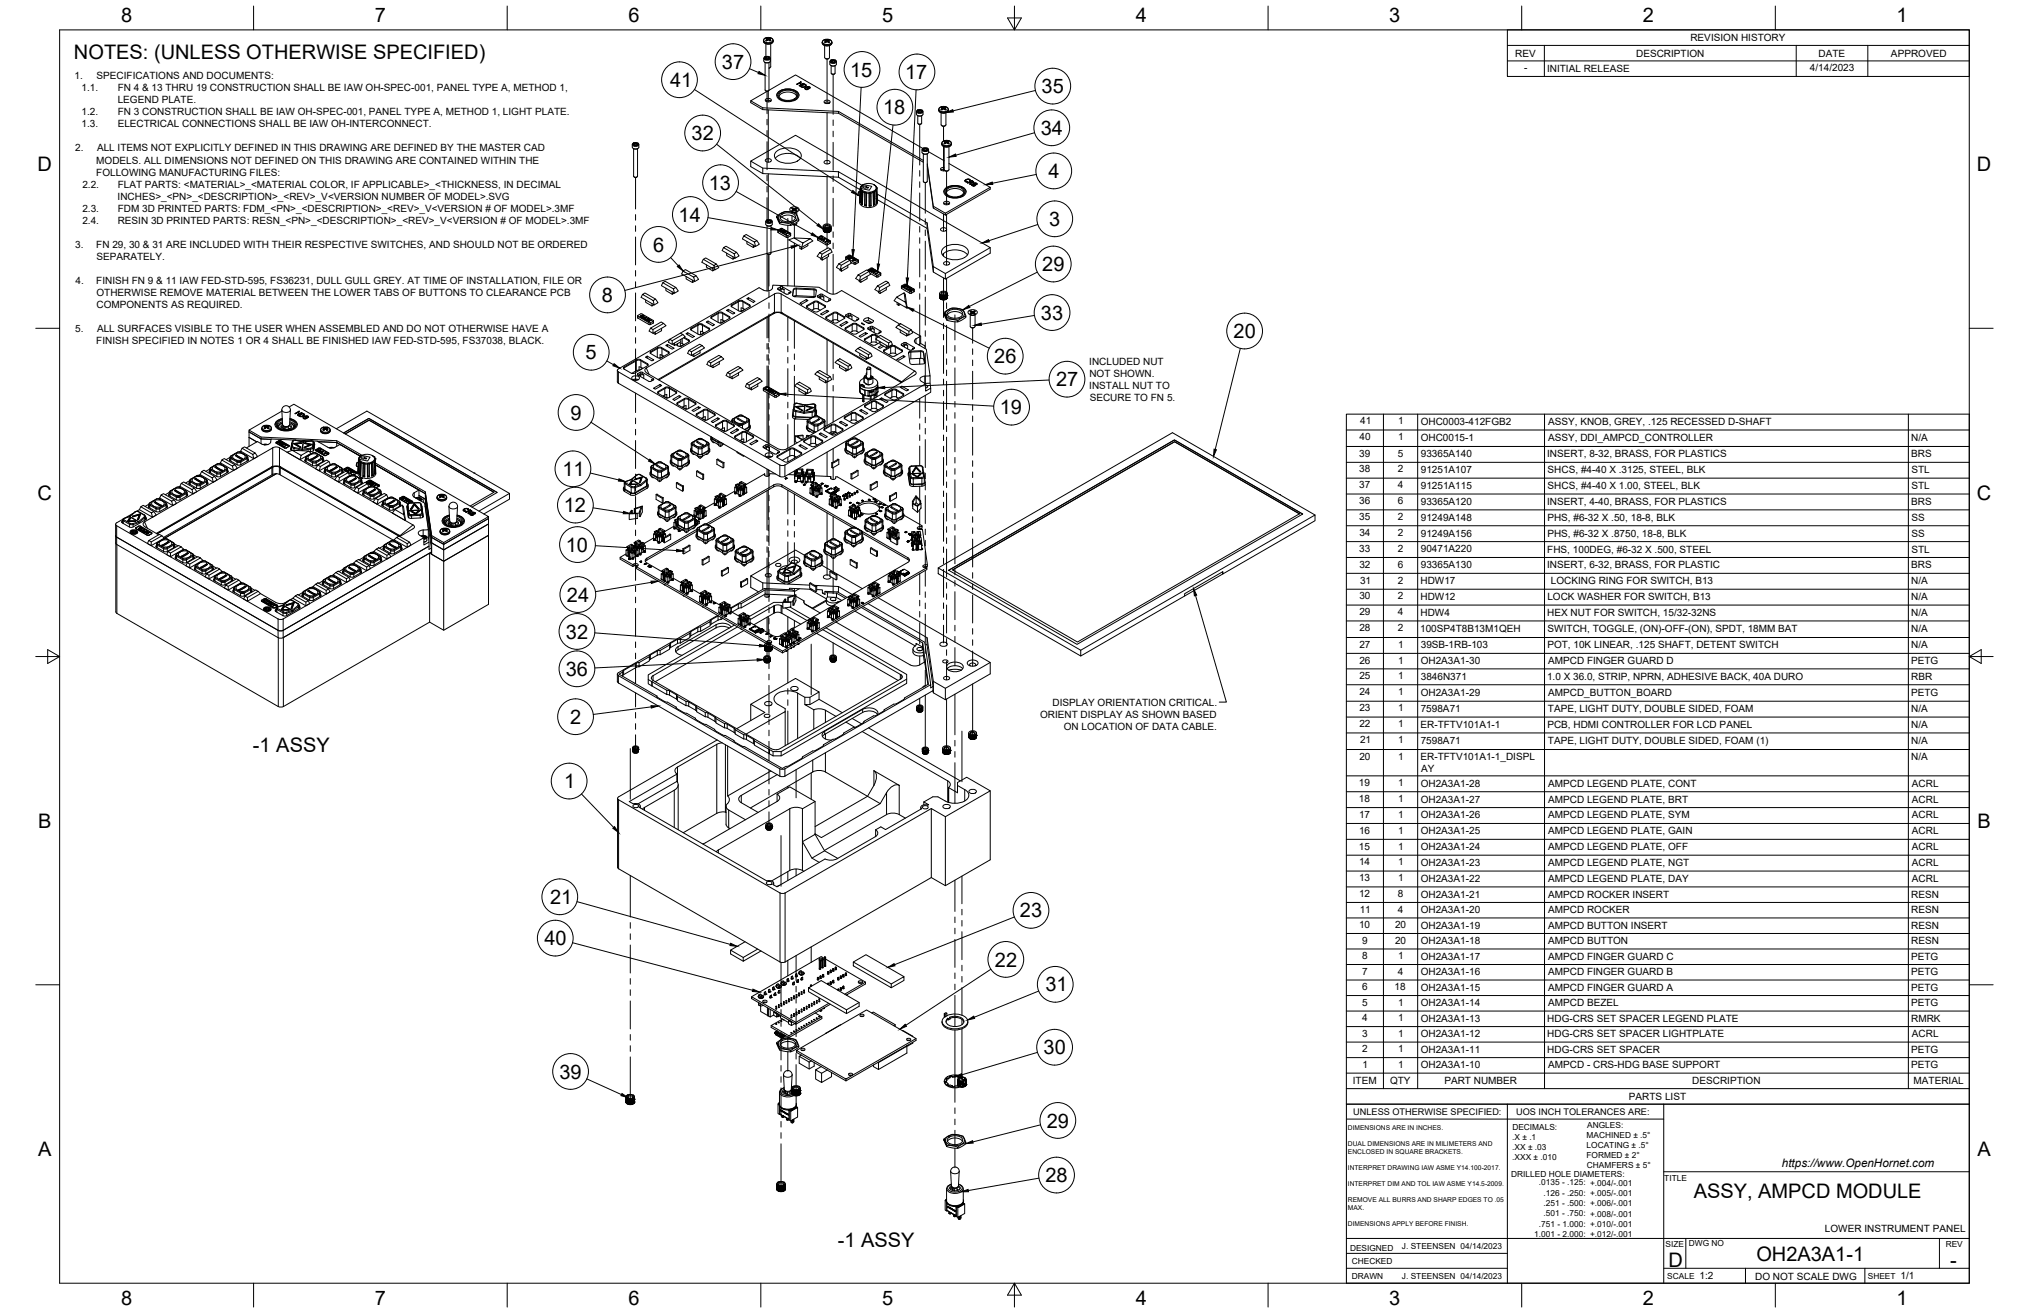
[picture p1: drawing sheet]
<svg xmlns="http://www.w3.org/2000/svg" width="864mm" height="559mm" viewBox="0 0 864 559" stroke-linecap="round" stroke-linejoin="round" font-family="sans-serif">
<defs><g id="words">
<g font-size="8.5">
<text x="51.6" y="9.4">8</text>
<text x="159.5" y="9.4">7</text>
<text x="267.5" y="9.4">6</text>
<text x="375.4" y="9.3">5</text>
<text x="483.4" y="9.4">4</text>
<text x="591.3" y="9.4">3</text>
<text x="699.3" y="9.4">2</text>
<text x="807.2" y="9.4">1</text>
<text x="31.5" y="25">NOTES: (UNLESS OTHERWISE SPECIFIED)</text>
<text x="307.3" y="29.3">37</text>
<text x="361.9" y="32.6">15</text>
<text x="385.3" y="33.7">17</text>
<text x="285.2" y="37">41</text>
<text x="443.3" y="39.7">35</text>
<text x="375.9" y="48.6">18</text>
<text x="294.4" y="59.6">32</text>
<text x="443" y="57.4">34</text>
<text x="16" y="72.9">D</text>
<text x="446.3" y="75.8">4</text>
<text x="841.4" y="72.9">D</text>
<text x="301.7" y="80.8">13</text>
<text x="288.8" y="94.4">14</text>
<text x="446.6" y="96.1">3</text>
<text x="277.9" y="107">6</text>
<text x="443.6" y="115.4">29</text>
<text x="256.2" y="128.5">8</text>
<text x="443.1" y="136">33</text>
<text x="525.1" y="143.9">20</text>
<text x="249.3" y="152.9">5</text>
<text x="423.2" y="154.6">26</text>
<text x="449.5" y="164.5">27</text>
<text x="242.8" y="178.6">9</text>
<text x="425.5" y="176.3">19</text>
<text x="239.4" y="202.6">11</text>
<text x="16" y="212.6">C</text>
<text x="841.4" y="212.6">C</text>
<text x="239.9" y="218">12</text>
<text x="240.8" y="234.8">10</text>
<text x="241.3" y="256.1">24</text>
<text x="240.9" y="271.8">32</text>
<text x="240.8" y="287.7">36</text>
<text x="242.7" y="308.1">2</text>
<text x="107.7" y="320.1">-1 ASSY</text>
<text x="240.2" y="335.5">1</text>
<text x="16.2" y="352.3">B</text>
<text x="841.7" y="352.3">B</text>
<text x="234.2" y="384.7">21</text>
<text x="434.1" y="390.5">23</text>
<text x="231.8" y="402.3">40</text>
<text x="423.5" y="411.4">22</text>
<text x="445" y="421.9">31</text>
<text x="444.2" y="448.7">30</text>
<text x="238.1" y="459">39</text>
<text x="445.6" y="479.9">29</text>
<text x="16.2" y="492">A</text>
<text x="841.7" y="492">A</text>
<text x="445" y="503.1">28</text>
<text x="720.9" y="510">ASSY, AMPCD MODULE</text>
<text x="356.6" y="530.8">-1 ASSY</text>
<text x="710.1" y="539.1">D</text>
<text x="747.6" y="536.7">OH2A3A1-1</text>
<text x="830.1" y="539.1">-</text>
<text x="51.6" y="555.5">8</text>
<text x="159.5" y="555.5">7</text>
<text x="267.5" y="555.5">6</text>
<text x="375.4" y="555.4">5</text>
<text x="483.4" y="555.5">4</text>
<text x="591.3" y="555.5">3</text>
<text x="699.3" y="555.5">2</text>
<text x="807.2" y="555.5">1</text>
</g>
<text font-size="5" x="758.4" y="496.8">https://www.OpenHornet.com</text>
<g font-size="4.3">
<text x="719.5" y="17.6">REVISION HISTORY</text>
<text x="644.9" y="24.2">REV</text>
<text x="696.4" y="24.2">DESCRIPTION</text>
<text x="774" y="24.2">DATE</text>
<text x="804.9" y="24.2">APPROVED</text>
<text x="31.7" y="33.7">1.</text>
<text x="41.1" y="33.7">SPECIFICATIONS AND DOCUMENTS:</text>
<text x="648.7" y="30.2">-</text>
<text x="658.5" y="30.6">INITIAL RELEASE</text>
<text x="770.3" y="30.3">4/14/2023</text>
<text x="34.7" y="38.9">1.1.</text>
<text x="50.1" y="38.9">FN 4 &amp; 13 THRU 19 CONSTRUCTION SHALL BE IAW OH-SPEC-001, PANEL TYPE A, METHOD 1,</text>
<text x="50.1" y="44">LEGEND PLATE.</text>
<text x="34.7" y="49.1">1.2.</text>
<text x="50.1" y="49.1">FN 3 CONSTRUCTION SHALL BE IAW OH-SPEC-001, PANEL TYPE A, METHOD 1, LIGHT PLATE.</text>
<text x="34.7" y="54.3">1.3.</text>
<text x="50.1" y="54.3">ELECTRICAL CONNECTIONS SHALL BE IAW OH-INTERCONNECT.</text>
<text x="32" y="64.5">2.</text>
<text x="41.3" y="64.5">ALL ITEMS NOT EXPLICITLY DEFINED IN THIS DRAWING ARE DEFINED BY THE MASTER CAD</text>
<text x="41" y="69.6">MODELS. ALL DIMENSIONS NOT DEFINED ON THIS DRAWING ARE CONTAINED WITHIN THE</text>
<text x="41" y="74.7">FOLLOWING MANUFACTURING FILES:</text>
<text x="35.1" y="79.9">2.2.</text>
<text x="50.1" y="79.9">FLAT PARTS: &lt;MATERIAL&gt;_&lt;MATERIAL COLOR, IF APPLICABLE&gt;_&lt;THICKNESS, IN DECIMAL</text>
<text x="50" y="85">INCHES&gt;_&lt;PN&gt;_&lt;DESCRIPTION&gt;_&lt;REV&gt;_V&lt;VERSION NUMBER OF MODEL&gt;.SVG</text>
<text x="35.1" y="90.1">2.3.</text>
<text x="35.1" y="95.3">2.4.</text>
<text x="50.1" y="90.1">FDM 3D PRINTED PARTS: FDM_&lt;PN&gt;_&lt;DESCRIPTION&gt;_&lt;REV&gt;_V&lt;VERSION # OF MODEL&gt;.3MF</text>
<text x="50.1" y="95.3">RESIN 3D PRINTED PARTS: RESN_&lt;PN&gt;_&lt;DESCRIPTION&gt;_&lt;REV&gt;_V&lt;VERSION # OF MODEL&gt;.3MF</text>
<text x="32" y="105.5">3.</text>
<text x="41" y="105.5">FN 29, 30 &amp; 31 ARE INCLUDED WITH THEIR RESPECTIVE SWITCHES, AND SHOULD NOT BE ORDERED</text>
<text x="41.1" y="110.6">SEPARATELY.</text>
<text x="32.1" y="120.8">4.</text>
<text x="41" y="120.8">FINISH FN 9 &amp; 11 IAW FED-STD-595, FS36231, DULL GULL GREY. AT TIME OF INSTALLATION, FILE OR</text>
<text x="41.1" y="126">OTHERWISE REMOVE MATERIAL BETWEEN THE LOWER TABS OF BUTTONS TO CLEARANCE PCB</text>
<text x="41.1" y="131.1">COMPONENTS AS REQUIRED.</text>
<text x="32" y="141.3">5.</text>
<text x="41.3" y="141.3">ALL SURFACES VISIBLE TO THE USER WHEN ASSEMBLED AND DO NOT OTHERWISE HAVE A</text>
<text x="41" y="146.5">FINISH SPECIFIED IN NOTES 1 OR 4 SHALL BE FINISHED IAW FED-STD-595, FS37038, BLACK.</text>
<text x="463.6" y="155.3">INCLUDED NUT</text>
<text x="463.7" y="160.4">NOT SHOWN.</text>
<text x="463.6" y="165.6">INSTALL NUT TO</text>
<text x="463.8" y="170.7">SECURE TO FN 5.</text>
<text x="578.9" y="180.6">41</text>
<text x="595.1" y="180.6">1</text>
<text x="604.7" y="180.9">OHC0003-412FGB2</text>
<text x="658.9" y="180.9">ASSY, KNOB, GREY, .125 RECESSED D-SHAFT</text>
<text x="578.7" y="187.3">40</text>
<text x="595.1" y="187.3">1</text>
<text x="604.7" y="187.6">OHC0015-1</text>
<text x="658.9" y="187.6">ASSY, DDI_AMPCD_CONTROLLER</text>
<text x="813.5" y="187.6">N/A</text>
<text x="578.6" y="194.3">39</text>
<text x="594.9" y="194.3">5</text>
<text x="604.7" y="194.6">93365A140</text>
<text x="658.5" y="194.6">INSERT, 8-32, BRASS, FOR PLASTICS</text>
<text x="813.5" y="194.6">BRS</text>
<text x="578.6" y="201.1">38</text>
<text x="595" y="201.1">2</text>
<text x="604.7" y="201.3">91251A107</text>
<text x="658.7" y="201.4">SHCS, #4-40 X .3125, STEEL, BLK</text>
<text x="813.6" y="201.4">STL</text>
<text x="578.6" y="207.8">37</text>
<text x="595" y="207.8">4</text>
<text x="604.7" y="208.1">91251A115</text>
<text x="658.7" y="208.1">SHCS, #4-40 X 1.00, STEEL, BLK</text>
<text x="813.6" y="208.1">STL</text>
<text x="578.6" y="214.6">36</text>
<text x="595" y="214.6">6</text>
<text x="604.7" y="214.8">93365A120</text>
<text x="658.5" y="214.9">INSERT, 4-40, BRASS, FOR PLASTICS</text>
<text x="813.5" y="214.9">BRS</text>
<text x="578.6" y="221.3">35</text>
<text x="595" y="221.3">2</text>
<text x="604.7" y="221.6">91249A148</text>
<text x="658.6" y="221.6">PHS, #6-32 X .50, 18-8, BLK</text>
<text x="813.6" y="221.6">SS</text>
<text x="578.6" y="228.1">34</text>
<text x="595" y="228.1">2</text>
<text x="604.7" y="228.3">91249A156</text>
<text x="658.6" y="228.4">PHS, #6-32 X .8750, 18-8, BLK</text>
<text x="813.6" y="228.4">SS</text>
<text x="578.6" y="234.8">33</text>
<text x="595" y="234.8">2</text>
<text x="604.7" y="235.1">90471A220</text>
<text x="658.6" y="235.1">FHS, 100DEG, #6-32 X .500, STEEL</text>
<text x="813.6" y="235.1">STL</text>
<text x="578.6" y="241.6">32</text>
<text x="595" y="241.6">6</text>
<text x="604.7" y="241.9">93365A130</text>
<text x="658.5" y="241.9">INSERT, 6-32, BRASS, FOR PLASTIC</text>
<text x="813.5" y="241.9">BRS</text>
<text x="578.9" y="248.3">31</text>
<text x="595" y="248.3">2</text>
<text x="604.6" y="248.6">HDW17</text>
<text x="660.1" y="248.6">LOCKING RING FOR SWITCH, B13</text>
<text x="813.5" y="248.6">N/A</text>
<text x="578.6" y="255.1">30</text>
<text x="595" y="255.1">2</text>
<text x="604.6" y="255.4">HDW12</text>
<text x="658.6" y="255.4">LOCK WASHER FOR SWITCH, B13</text>
<text x="813.5" y="255.4">N/A</text>
<text x="578.6" y="261.9">29</text>
<text x="595" y="261.8">4</text>
<text x="604.6" y="262.1">HDW4</text>
<text x="658.6" y="262.1">HEX NUT FOR SWITCH, 15/32-32NS</text>
<text x="813.5" y="262.1">N/A</text>
<text x="578.6" y="268.6">28</text>
<text x="595" y="268.6">2</text>
<text x="604.5" y="268.9">100SP4T8B13M1QEH</text>
<text x="658.7" y="268.9">SWITCH, TOGGLE, (ON)-OFF-(ON), SPDT, 18MM BAT</text>
<text x="813.5" y="268.9">N/A</text>
<text x="578.6" y="275.7">27</text>
<text x="595.1" y="275.7">1</text>
<text x="604.7" y="275.9">39SB-1RB-103</text>
<text x="658.6" y="275.9">POT, 10K LINEAR, .125 SHAFT, DETENT SWITCH</text>
<text x="813.5" y="275.9">N/A</text>
<text x="578.6" y="282.4">26</text>
<text x="595.1" y="282.4">1</text>
<text x="604.7" y="282.7">OH2A3A1-30</text>
<text x="658.9" y="282.7">AMPCD FINGER GUARD D</text>
<text x="813.4" y="282.7">PETG</text>
<text x="578.6" y="289">25</text>
<text x="595.1" y="289">1</text>
<text x="604.7" y="289.3">3846N371</text>
<text x="658.5" y="289.3">1.0 X 36.0, STRIP, NPRN, ADHESIVE BACK, 40A DURO</text>
<text x="813.4" y="289.2">RBR</text>
<text x="578.6" y="295.8">24</text>
<text x="595.1" y="295.8">1</text>
<text x="604.7" y="296.1">OH2A3A1-29</text>
<text x="658.9" y="296.1">AMPCD_BUTTON_BOARD</text>
<text x="813.4" y="296.1">PETG</text>
<text x="442.7" y="305.5">ORIENT DISPLAY AS SHOWN BASED</text>
<text x="448" y="300.4">DISPLAY ORIENTATION CRITICAL.</text>
<text x="578.6" y="302.7">23</text>
<text x="595.1" y="302.7">1</text>
<text x="604.7" y="303">7598A71</text>
<text x="658.8" y="303">TAPE, LIGHT DUTY, DOUBLE SIDED, FOAM</text>
<text x="813.5" y="303">N/A</text>
<text x="452.7" y="310.6">ON LOCATION OF DATA CABLE.</text>
<text x="578.6" y="309.5">22</text>
<text x="595.1" y="309.5">1</text>
<text x="604.6" y="309.8">ER-TFTV101A1-1</text>
<text x="658.6" y="309.8">PCB, HDMI CONTROLLER FOR LCD PANEL</text>
<text x="813.5" y="309.8">N/A</text>
<text x="578.9" y="316.3">21</text>
<text x="595.1" y="316.3">1</text>
<text x="604.7" y="316.5">7598A71</text>
<text x="658.8" y="316.5">TAPE, LIGHT DUTY, DOUBLE SIDED, FOAM (1)</text>
<text x="813.5" y="316.5">N/A</text>
<text x="578.6" y="323.3">20</text>
<text x="595.1" y="323.3">1</text>
<text x="604.6" y="323.6">ER-TFTV101A1-1_DISPL</text>
<text x="813.5" y="323.6">N/A</text>
<text x="604.9" y="328.7">AY</text>
<text x="578.4" y="334.5">19</text>
<text x="595.1" y="334.5">1</text>
<text x="604.7" y="334.8">OH2A3A1-28</text>
<text x="658.9" y="334.8">AMPCD LEGEND PLATE, CONT</text>
<text x="813.8" y="334.8">ACRL</text>
<text x="578.4" y="341.3">18</text>
<text x="595.1" y="341.3">1</text>
<text x="604.7" y="341.6">OH2A3A1-27</text>
<text x="658.9" y="341.6">AMPCD LEGEND PLATE, BRT</text>
<text x="813.8" y="341.6">ACRL</text>
<text x="578.4" y="348">17</text>
<text x="595.1" y="348">1</text>
<text x="604.7" y="348.3">OH2A3A1-26</text>
<text x="658.9" y="348.3">AMPCD LEGEND PLATE, SYM</text>
<text x="813.8" y="348.3">ACRL</text>
<text x="578.4" y="354.8">16</text>
<text x="595.1" y="354.8">1</text>
<text x="604.7" y="355.1">OH2A3A1-25</text>
<text x="658.9" y="355.1">AMPCD LEGEND PLATE, GAIN</text>
<text x="813.8" y="355.1">ACRL</text>
<text x="578.4" y="361.5">15</text>
<text x="595.1" y="361.5">1</text>
<text x="604.7" y="361.8">OH2A3A1-24</text>
<text x="658.9" y="361.8">AMPCD LEGEND PLATE, OFF</text>
<text x="813.8" y="361.8">ACRL</text>
<text x="578.4" y="368.3">14</text>
<text x="595.1" y="368.3">1</text>
<text x="604.7" y="368.6">OH2A3A1-23</text>
<text x="658.9" y="368.6">AMPCD LEGEND PLATE, NGT</text>
<text x="813.8" y="368.6">ACRL</text>
<text x="578.4" y="375">13</text>
<text x="595.1" y="375">1</text>
<text x="604.7" y="375.3">OH2A3A1-22</text>
<text x="658.9" y="375.3">AMPCD LEGEND PLATE, DAY</text>
<text x="813.8" y="375.3">ACRL</text>
<text x="578.4" y="381.8">12</text>
<text x="594.9" y="381.8">8</text>
<text x="604.7" y="382.1">OH2A3A1-21</text>
<text x="658.9" y="382.1">AMPCD ROCKER INSERT</text>
<text x="813.4" y="382.1">RESN</text>
<text x="578.7" y="388.4">11</text>
<text x="595" y="388.4">4</text>
<text x="604.7" y="388.7">OH2A3A1-20</text>
<text x="658.9" y="388.7">AMPCD ROCKER</text>
<text x="813.4" y="388.7">RESN</text>
<text x="578.4" y="395">10</text>
<text x="593.8" y="395">20</text>
<text x="604.7" y="395.3">OH2A3A1-19</text>
<text x="658.9" y="395.3">AMPCD BUTTON INSERT</text>
<text x="813.4" y="395.3">RESN</text>
<text x="579.8" y="401.6">9</text>
<text x="593.8" y="401.6">20</text>
<text x="604.7" y="401.9">OH2A3A1-18</text>
<text x="658.9" y="401.9">AMPCD BUTTON</text>
<text x="813.4" y="401.9">RESN</text>
<text x="579.8" y="408.2">8</text>
<text x="595.1" y="408.2">1</text>
<text x="604.7" y="408.5">OH2A3A1-17</text>
<text x="658.9" y="408.5">AMPCD FINGER GUARD C</text>
<text x="813.4" y="408.5">PETG</text>
<text x="579.8" y="414.8">7</text>
<text x="595" y="414.8">4</text>
<text x="604.7" y="415.1">OH2A3A1-16</text>
<text x="658.9" y="415.1">AMPCD FINGER GUARD B</text>
<text x="813.4" y="415.1">PETG</text>
<text x="579.8" y="421.4">6</text>
<text x="593.6" y="421.4">18</text>
<text x="604.7" y="421.7">OH2A3A1-15</text>
<text x="658.9" y="421.7">AMPCD FINGER GUARD A</text>
<text x="813.4" y="421.7">PETG</text>
<text x="579.8" y="428">5</text>
<text x="595.1" y="428">1</text>
<text x="604.7" y="428.3">OH2A3A1-14</text>
<text x="658.9" y="428.3">AMPCD BEZEL</text>
<text x="813.4" y="428.3">PETG</text>
<text x="579.8" y="434.6">4</text>
<text x="595.1" y="434.6">1</text>
<text x="604.7" y="434.9">OH2A3A1-13</text>
<text x="658.6" y="434.9">HDG-CRS SET SPACER LEGEND PLATE</text>
<text x="813.4" y="434.9">RMRK</text>
<text x="579.8" y="441.2">3</text>
<text x="595.1" y="441.2">1</text>
<text x="604.7" y="441.5">OH2A3A1-12</text>
<text x="658.6" y="441.5">HDG-CRS SET SPACER LIGHTPLATE</text>
<text x="813.8" y="441.5">ACRL</text>
<text x="579.8" y="447.8">2</text>
<text x="595.1" y="447.8">1</text>
<text x="604.7" y="448.1">OH2A3A1-11</text>
<text x="658.6" y="448.1">HDG-CRS SET SPACER</text>
<text x="813.4" y="448.1">PETG</text>
<text x="579.9" y="454.4">1</text>
<text x="595.1" y="454.4">1</text>
<text x="604.7" y="454.7">OH2A3A1-10</text>
<text x="658.9" y="454.7">AMPCD - CRS-HDG BASE SUPPORT</text>
<text x="813.4" y="454.7">PETG</text>
<text x="575.8" y="461.5">ITEM</text>
<text x="591.7" y="461.4">QTY</text>
<text x="614.8" y="461.5">PART NUMBER</text>
<text x="720.3" y="461.5">DESCRIPTION</text>
<text x="814.5" y="461.5">MATERIAL</text>
<text x="693.3" y="468.1">PARTS LIST</text>
<text x="776.8" y="524.4">LOWER INSTRUMENT PANEL</text>
<text x="723.4" y="544.5">1:2</text>
<text x="747" y="544.7">DO NOT SCALE DWG</text>
<text x="809" y="544.5">1/1</text>
</g>
<g font-size="3.9">
<text x="576" y="474.6">UNLESS OTHERWISE SPECIFIED:</text>
<text x="645.3" y="474.7">UOS INCH TOLERANCES ARE:</text>
</g>
<g font-size="3.5">
<text x="643.7" y="485">.X ± .1</text>
<text x="643.7" y="480.8">DECIMALS:</text>
<text x="675.3" y="484.3">MACHINED ± .5°</text>
<text x="675.6" y="480">ANGLES:</text>
<text x="643.7" y="489.3">.XX ± .03</text>
<text x="675.3" y="488.6">LOCATING ± .5°</text>
<text x="643.7" y="493.5">.XXX ± .010</text>
<text x="675.3" y="492.8">FORMED ± 2°</text>
<text x="675.4" y="497.1">CHAMFERS ± 5°</text>
<text x="643.2" y="501.1">DRILLED HOLE DIAMETERS:</text>
<text x="708.4" y="502.7">TITLE</text>
<text x="655" y="504.4">.0135 - .125: +.004/-.001</text>
<text x="657" y="508.8">.126 - .250: +.005/-.001</text>
<text x="657" y="513.2">.251 - .500: +.006/-.001</text>
<text x="657" y="517.7">.501 - .750: +.008/-.001</text>
<text x="653.1" y="526.5">1.001 - 2.000: +.012/-.001</text>
<text x="655" y="522.1">.751 - 1.000: +.010/-.001</text>
<text x="574.6" y="532.3">DESIGNED</text>
<text x="596.7" y="531.6">J. STEENSEN 04/14/2023</text>
<text x="708.9" y="530.9">SIZE</text>
<text x="718.9" y="530.5">DWG NO</text>
<text x="828.2" y="530.9">REV</text>
<text x="575.4" y="537.9">CHECKED</text>
<text x="575.4" y="544.3">DRAWN</text>
<text x="596.7" y="544.3">J. STEENSEN 04/14/2023</text>
<text x="709.6" y="544.2">SCALE</text>
<text x="795" y="544.2">SHEET</text>
</g>
<g font-size="2.8">
<text x="573.7" y="480.9">DIMENSIONS ARE IN INCHES.</text>
<text x="573.7" y="487.7">DUAL DIMENSIONS ARE IN MILIMETERS AND</text>
<text x="573.7" y="491.1">ENCLOSED IN SQUARE BRACKETS.</text>
<text x="573.7" y="497.9">INTERPRET DRAWING IAW ASME Y14.100-2017.</text>
<text x="573.7" y="504.7">INTERPRET DIM AND TOL IAW ASME Y14.5-2009.</text>
<text x="573.7" y="511.6">REMOVE ALL BURRS AND SHARP EDGES TO .05</text>
<text x="573.7" y="514.9">MAX.</text>
<text x="573.7" y="521.8">DIMENSIONS APPLY BEFORE FINISH.</text>
</g>
</g></defs>
<!-- layer: Visible -->
<g fill="none" stroke="#000" stroke-width=".43">
<path d="M326 18.6v5.4M326.3 16.4h.1M326.3 16.1l-.4 .2 .4 .1M326.3 16.1l.4 .1M326.3 16l-1.2 .7-.1 .9 .4 .8 1.3 .4 1.5-.2 .8-.7-.1-1.2-1.2-.7M326.3 16.1l.1 .4M326.3 16.8l-.4 .4 .4 .2M326.3 16.4l.1 .2M326.4 16.6h.1M326.4 16.6l.1 .6M326.4 16.6l-.1 .2M326.5 17v.1"/>
<path d="M326.5 17.1h.1M326.7 16.2h.1M326.7 16.2h.3M327 16.2h.1M327.3 17h.1M327.3 17l-1 .4M327.3 16.2h-.2M327.3 16.2h.1M327.3 17l.5 .4M327.5 17.1h.1M327.6 17v.1M327.6 17.1h-.2"/>
<path d="M327.6 16.6h.1M327.6 16.6l-.1 .6M327.6 16.6l.5 .6-.4 .2M327.7 16h-1.4M327.7 16.1v.4M327.7 16.1l.4 .2-.4 .1M327.7 16.4l-.1 .2M327.7 16.1l-.4 .1M327.8 16.4h.1M328 18.6v9.8l-.7 .6M350.9 17.1l.4 .1M350.9 17.1l.4-.3-1.2 .7-.1 1.1 .8 .7 1.2 .3 1.4-.4 .6-.6-.2-1.3-1.1-.5 .4 .3"/>
<path d="M351 19.4v5.1a1.2 1.2 0 0 0 2.1 0l-.1-5.1M351.3 16.9l.7 .1M351.3 16.9l.1 .4M351.3 17.2h.1M351.3 17.2l-.4 .7 .4 .2M351.4 17.3h.1M351.4 17.3l.1 .7M351.5 17.8l.1 .1M351.5 17.8h.1M352 17h.1M352 17.7h.1M352 17.7l-.7 .5"/>
<path d="M352 17.7l.3 .1M352.3 17.7v.1M352.3 16.9l-.2 .1M352.3 16.9h.1M352.3 16.9h.4v.4M352.6 17.8l-.1 .1M352.6 17.8h.1M352.6 17.3h.1M352.6 17.3v.7M352.6 17.3l.5 .6-.3 .2-.5-.3M352.7 17.2l-.1 .1M352.7 16.8h-1.4"/>
<path d="M352.8 17.2h-.1M353.1 17.1l-.4 .1M325.1 24.8v1.1a1.59 1.59 0 0 0 2.8 0v-1.1M325.4 24.4a1.29 1.29 0 0 1 1.3-.4 1.29 1.29 0 0 1 .9 .9 1.29 1.29 0 0 1-1.3 .5 1.29 1.29 0 0 1-.9-1zM325.5 26.5l.1 .1M325.6 24.2l-.4 .3a1.41 1.41 0 0 0 1.1 1.2 1.41 1.41 0 0 0 1.5-.6l-.3-.9M325.6 26.6h1.7M325.6 26.6v11.7a.97 .97 0 0 0 1.7 0v-11.7M325.9 38.7h1.2M326.3 24.2v.7M326.3 24.2l-.6 .3 .2 .5M326.3 24.2l.8 .1"/>
<path d="M326.6 38.8l-7.1 4.1 5.2 3 32.2 1.5 36.1 20.9M327.1 24.3l.2 .5M327.1 24.3v.7M327.3 24.8l-.6 .3-.8-.1M327.3 24.8l-1.3 .3M327.3 24.8l-.2-.5-.8-.1-.6 .4 .2 .4M327.3 38.4l11.3-6.5 54.2 31.3M327.3 24.2l.2 .1M327.5 26.5l-.2 .1M327.7 28.8l-.4 .2M331.4 39.1a6.7 6.7 0 0 1 8.3 .4 2.48 2.48 0 0 1-2.4 3.5 5.8 5.8 0 0 1-6.6-1.9 1.84 1.84 0 0 1 .7-2zM331.7 39.3a5.9 5.9 0 0 1 7.7 .5 2.07 2.07 0 0 1-1.7 2.8 5.2 5.2 0 0 1-6.6-1.8z"/>
<path d="M332.1 39.4a5.4 5.4 0 0 1 6.8 .5 2.41 2.41 0 0 1-2.8 2.8 4.1 4.1 0 0 1-4.6-1.9zM339.1 35.9l1.7-1 .2 .1-.6 .4 .8 .5 .9-.4-1.7 1.1 .6-.6-.8-.5zM340.2 36.5h.1M340.4 35.4l.8 .5 .6-.3M340.7 36.7l1.6-.9 .9 .5-.2 .4-.8 .5h-.8zM340.8 36.7h.1M340.8 34.9l.2 .1M340.8 34.9l-1.7 1M341 36l-.8 .5M341 36.8l1.4-.8 .4 .3-.1 .4-1 .4M341 36.8l.3 .2M341.3 37h.4"/>
<path d="M341.8 35.5l.3 .1M341.8 35.6h.1M342.6 37.7h.1M342.8 37.3l1.3-.4 .7 .5-.3 .1-.4-.4-.8 .1-.3 .7 .9-.1-.2-.3 .6 .3-1.1 .4-.6-.3zM342.9 36.4l-.9 .7-1-.3M342.9 37.7l.1 .3M342.9 36.4h.1M343.2 36.4l-.9-.6-1.6 1M343.7 37.5l.6 .3M343.7 37.5l-.1 .1M343.9 37.8l-.9 .1M344.5 37.4v.1"/>
<path d="M344.5 37.3v.1M344.8 37.4l-.7-.5-1.1 .2-.4 .5M351.3 24.9l.7 .2 .7-.2M353.2 26.2v1.1M353.5 25.8a1.29 1.29 0 0 1 1.3-.5 1.29 1.29 0 0 1 .9 1 1.29 1.29 0 0 1-1.3 .5 1.29 1.29 0 0 1-.9-1zM353.6 27.9h.1M353.7 25.5l-.4 .4a1.41 1.41 0 0 0 1.1 1.2 1.41 1.41 0 0 0 1.5-.6v-.6l-.4-.4M354 31.5l.2 .1M354.2 31.5h.8M354.4 25.6v.7M354.4 25.6l-.6 .3 .2 .5M354.4 25.6l.8 .1"/>
<path d="M355.2 26.4h-1.1M355.2 25.7v.7M355.2 25.7l.2 .5M355.2 31.5l-.2 .1M355.4 26.2l-.3 .2M355.4 26.2l-.2-.5-.8-.1-.6 .3 .2 .5M355.4 26.2l-.6 .3-.8-.1M355.6 27.9l-.8 .2-1-.1v3.1a.97 .97 0 0 0 1.7 0l-.1-3.1M356 26.2v1.1a1.59 1.59 0 0 1-2.8 0M319.5 42.9v.8l5.2 3 32.2 1.5 36.1 20.8M324.7 45.9v.8M325.8 42.3a1.6 1.6 0 0 1 2.5 .3 1.5 1.5 0 0 1-2.6 0z"/>
<path d="M325.9 43a1.9 1.9 0 0 1 2.2 0M330.6 40.6a4.2 4.2 0 0 1 4.7-2.7 4.2 4.2 0 0 1 4.8 2.7M331 40.6a4.1 4.1 0 0 0 5.2 2.4 3.1 3.1 0 0 0 3.4-2.4M331.6 41a4.8 4.8 0 0 1 7.5 0M350.8 43.1a1.6 1.6 0 0 1 2.5 .3 1.5 1.5 0 0 1-2.6 0zM350.9 43.8a1.9 1.9 0 0 1 2.2 0M356.9 47.4v.8M390.1 47.5v1.1M390.1 48.6a1.59 1.59 0 0 0 2.8 0M390.3 47.1a1.29 1.29 0 0 1 1.3-.5 1.29 1.29 0 0 1 1 1 1.29 1.29 0 0 1-1.3 .4 1.29 1.29 0 0 1-1-.9zM390.5 49.1l.1 .1M390.6 46.8l-.4 .4a1.41 1.41 0 0 0 1.1 1.2 1.41 1.41 0 0 0 1.5-.6v-.6l-.5-.4"/>
<path d="M390.6 49.2h1.7M390.6 52.4a.97 .97 0 0 0 1.7 0M390.6 49.2v3.2M390.9 52.7h1.1M391.2 46.9v.7M391.3 46.9l-.5 .1a.76 .76 0 0 0 .6 .9 .76 .76 0 0 0 .9-.5M391.3 46.9l.7 .1M392 47.7h-1M392 47v.7M392 47l.3 .4M392.3 47.5l-.3 .2M392.3 47.5l-.3-.5-.8-.1-.5 .3 .2 .5"/>
<path d="M392.3 49.2v3.2M392.5 49.1l-.2 .1M392.9 47.5v1.1M399.9 45.9a2.61 2.61 0 0 1 3.7 .3v.9l-.4 .6-2 .5-1.5-.8-.2-1zM400.5 45.7l.4 .1M400.6 48v5.1M400.9 53.5l.7 .2 .7-.2M400.9 45.5v.4M400.9 45.8h.1M400.9 45.8l.1 .1M400.9 46.1l-.4 .4 .4 .3M401 45.9v.1"/>
<path d="M401 46l.1 .6M401 45.9l-.1 .2M401 46.5h.2M401 46.4v.1M401.1 46.4h.1M401.3 45.6h.1M401.3 46.4l-.4 .4M401.3 46.4h.1M401.3 45.6l-.8 .1M401.3 45.5l.3 .1M401.6 45.6h.1M401.6 46.3h.1"/>
<path d="M401.6 46.3l-.3 .1M401.6 46.3l.3 .1M401.9 46.4h.1M401.9 45.5l-.3 .1M401.9 45.6h.1M401.9 46.4l.4 .4M402.1 46.5h-.1M402.1 46.4h.1M402.1 46.4v.1M402.2 59.9v.4M402.2 59.9l-.4 .3h.4M402.2 59.9l.4 .1"/>
<path d="M402.2 45.9v.1M402.2 46l-.1 .6M402.2 45.9l.1 .2M402.3 45.5l-.1 .4M402.3 45.5l-.4 .1M402.3 46.1h.1M402.3 45.5l.4 .2M402.3 45.8l-.1 .1M402.3 45.8h.1M402.3 46.1l.4 .4-.4 .3M402.6 48v5.1a1.2 1.2 0 0 1-2 0M402.6 60h.3"/>
<path d="M402.7 45.7l-.4 .1M403.2 60h-.3M403.6 59.9l-.1 .4M403.6 59.9l-.4 .1M403.6 59.9l.4 .2-.4 .1M269.1 61.5v1.1a1.59 1.59 0 0 0 2.8 0v-1.1M269.4 61.1a1.29 1.29 0 0 1 1.3-.5 1.29 1.29 0 0 1 .9 1 1.29 1.29 0 0 1-1.2 .5 1.29 1.29 0 0 1-1-1zM269.5 63.2l.2 11.8a.97 .97 0 0 0 1.7 0l.1-11.8M269.6 60.9l-.4 .3a1.41 1.41 0 0 0 1.1 1.2 1.41 1.41 0 0 0 1.5-.6v-.6l-.4-.3M269.7 63.2h1.7M269.9 75.3h1.2M270.3 60.9v.7"/>
<path d="M270.3 60.9l-.6 .3 .2 .5M270.3 60.9l.8 .1 .2 .5M271.1 61v.7M271.3 61.5l-.6 .3-.8-.1M271.3 61.5l-1.3 .3M271.3 61.5l-.2-.5-.8-.1-.6 .4 .2 .4M319.5 68.6v2.3l5.2 3 32.2 1.5M324.7 71.5v2.4M325.8 68a1.6 1.6 0 0 1 2.5 .3 1.5 1.5 0 0 1-2.6 0zM330 67.4a7.8 7.8 0 0 1 10.7 0M330.6 64.3a8.2 8.2 0 0 1 9.9 .6 2.63 2.63 0 0 1-1.9 4 7.7 7.7 0 0 1-8.8-1.8 2.18 2.18 0 0 1 .8-2.8zM350.8 68.8a1.6 1.6 0 0 1 2.5 .2 1.5 1.5 0 0 1-2.6 0z"/>
<path d="M356.9 73.1l-32.2-1.6-5.2-2.9 19.1-11 82.9 47.8-19.1 11-5.1-2.9-2.7-18.7-21.3-12.2M356.9 73.1v2.3M356.9 73.1l10 5.8M356.9 75.4l9.2 5.4M367 78.9a4.2 4.2 0 0 1 5.9 .9 2.84 2.84 0 0 1-3.6 2 2.25 2.25 0 0 1-2.8-2.3zM367.1 78.8h.1M367.1 78.8l-.7 .7-.3 .8M367.5 78.6l-.4 .2M371.9 78.6l.8 .5M372.1 78.7h.1M372.7 79.1h.1M372.7 79.1l.4 .5"/>
<path d="M373 79.7l.2 .4M373.1 79.6h.1M373.1 79.6v.3M373.1 79.9h.1M392.4 63.7l.1 1.1a1.59 1.59 0 0 0 2.7 0v-1.1M392.7 63.3a1.29 1.29 0 0 1 1.3-.5 1.29 1.29 0 0 1 1 1 1.29 1.29 0 0 1-1.3 .5 1.29 1.29 0 0 1-1-1zM392.9 65.4l.1 .1M393 63.1l-.4 .3a1.41 1.41 0 0 0 1 1.2 1.41 1.41 0 0 0 1.5-.6v-.6l-.4-.3M393 65.5h1.7M393 65.5v11.7a.97 .97 0 0 0 1.7 0v-11.7M393.2 77.5h1.2M393.3 63.9l-.3-.5 .6-.3 .8 .1 .2 .5-1.2 .3"/>
<path d="M393.6 63.1v.7M393.6 63.1l-.4 .2a.7 .7 0 0 0 .6 .7 .7 .7 0 0 0 .8-.6l-.2-.2M393.6 63.1l.8 .1M394.4 63.2v.7M394.7 70.5l2.6 18.1 5.1 2.9M394.7 69.7l2.6 18.1M394.8 65.4l-.1 .1M395.2 64.6l6.7 3.8M401.2 60.3a2.61 2.61 0 0 1 3.7 .4v.8l-.4 .6-2 .5-1.5-.7-.2-1zM401.9 72.2a1.2 1.2 0 0 0 2 0M401.9 62.5v9.7M401.9 71.2l-1.4 .4a1.04 1.04 0 0 0 .5 1.1 1.04 1.04 0 0 0 1.2-.1l.7 .3 .7-.3"/>
<path d="M401.9 72l-1.4 .4M402.2 60.6l-.4 .4 .4 .2 .7-.5M402.2 60.2h.1M402.2 60.2l.1 .2M402.2 60.5v.1M402.3 60.4h.1M402.3 60.4l-.1 .2M402.3 60.4l.1 .6M402.3 60.8l.1 .1M402.4 60.9h.1M402.6 60h.1M402.6 60.8h.1"/>
<path d="M402.9 60h.1M402.9 60.7h.1M403.2 60.8h.1M403.2 60h.1M403.4 60.9h-.1M403.4 60.9h.1M403.4 60.8v.1M403.5 60.4h.1M403.5 60.4l-.1 .6M403.5 60.4l.1 .2M403.6 60.5v.1M403.6 60.2l-.1 .2"/>
<path d="M403.6 60.2h.1M403.6 60.6l.4 .4-.4 .2-.7-.5M403.9 69.6l17.6 10.1-19.1 11-5.1-2.9M403.9 62.5v9.7M410.7 77h.1M410.8 76.7l1.4-.5 .7 .2 .1 .4-.8-.4-.8 .2-.4 .5 .9 .3-.4 .1-.8-.3zM411 77.1l.9 .3M411 77v.1M411.8 77.8l1.7-.9 .9 .6-.4 .4h-.7l-.3 .6v-.8zM412 76.2l-.9 .3-.4 .4M412 76.2l.7 .1 .3 .4M412 76.2h.1"/>
<path d="M412.7 76.8h.1M412.7 76.7h.1M413 77.7l-.2 .7M413 77.5l.6 .3 .5-.3M413 77.4l.6-.3 .5 .3-.5 .4M413 77.5l.6 .2M413 77.7h.1M413.1 78.4h.1M413.4 76.9h.1M413.6 78.5l.3-.1-.1 .4 .7 .3 .3-.3-.4-.5 .2-.3 .7-.1 .6 .4-.3 .3-.1-.4-.7-.1 .4 .8-.6 .3-1-.3zM413.8 78.7l.9 .3M413.8 78.7h.1"/>
<path d="M414 78.5l-.5 .2M414.2 77.2h.1M414.4 78.3l.8-.4 .7 .5M414.4 77.5l-.9-.6-1.7 .9M414.7 78.2v.1M414.7 78.3l.1 .1M414.8 78.4l.2 .2M414.8 78.8l-.1 .2M414.8 78.8h.1M415 78.6l.2 .2M415.5 78.5h.1M415.6 78.3l-.1 .2"/>
<path d="M421.5 79.7v.8l-19.1 11M325.9 94.3v1.1a1.59 1.59 0 0 0 2.8 0v-1.1M326.2 93.9a1.29 1.29 0 0 1 1.3-.5 1.29 1.29 0 0 1 .9 1 1.29 1.29 0 0 1-1.3 .4 1.29 1.29 0 0 1-.9-.9zM326.3 96l.1 .1M326.4 93.7l-.4 .3a1.41 1.41 0 0 0 1.1 1.2 1.41 1.41 0 0 0 1.5-.6v-.6l-.4-.3M326.5 96h1.7M326.5 96.1v11.7a.97 .97 0 0 0 1.6 0v-11.7M327.1 93.7v.7M327.9 94.5l-1.1 .1M327.9 93.8a.67 .67 0 0 0-.9-.2 .67 .67 0 0 0-.3 .9M327.9 93.8l.2 .5M327.9 93.8v.7"/>
<path d="M328.1 94.3l-.6 .3-.8-.1M328.1 94.3l-.2 .2M328.1 94.3l-.2-.5-.8-.1-.6 .3 .2 .5M328.3 96l-.1 .1M330.6 92l1.3 3.2zM330.6 92l3.5-2 3.1 .3a3.2 3.2 0 0 1 2.8 3.1M331.1 98l.1 1M331.2 99l3.7 2.1 1.5-.7M331.5 98.1l1.3-.7-.2 1 1.1-.5-1.3 .8 .2-1zM331.8 91.2a5.7 5.7 0 0 1 7.4 .5 2.2 2.2 0 0 1-2.3 3 4.9 4.9 0 0 1-5.6-2zM331.9 94.7l3.7 .4 1 .3v.5l-4.7-.7M332.1 93a4.3 4.3 0 0 1 6.5 0"/>
<path d="M332.3 98.6h.1M332.5 91.5a4.3 4.3 0 0 1 6.1 .8 2.89 2.89 0 0 1-3.6 2.1l-1.4-.3-1.1-.6-.5-1.2zM332.6 97.7l-.3 .9M332.6 97.7h.1M332.8 97.4h.1M332.7 97.4l-1.2 .7M332.9 97.4v.1M333.1 98.6l1.1-.4 .6 .4-1.3-.1-.1 .6 .6-.2-.1-.2 .4 .2-.8 .4-.5-.3zM333.2 98.9l.1 .2M333.3 99.1h.4M333.7 97.9h.1M333.7 97.9l-1.1 .5"/>
<path d="M333.8 99.1h-.1M333.8 99.1h.1M333.8 98.7l.5 .3M333.8 98.8h.1M334 98.9l-.2 .2M334.2 98.2l.4 .2M334.2 98.3l-.9 .1-.3 .5M334.2 99.8h.1M334.5 98.6v.1M334.5 98.6h.1M334.6 98.3l.1 .3M335.1 98.8l1 .5-.5-.2-1.3 .7 1.1-.8z"/>
<path d="M335.1 98.8l.9 .5M335.1 98.8h.1M335.4 99.1l-1.2 .6M335.4 99v.1M336 99.2l.1 .1M336.3 88.6a2.31 2.31 0 0 1 3.8 .7 2.49 2.49 0 0 1-3.9 0zM336.4 99.2l-3.6-2-1.7 .8 3.6 2.2 1.7-.6M336.4 99.2v.4M336.5 99.4l-.1 1M336.6 95.4l3.4-2v.6l-.5 .3-2.9 1.6M337 90.1l.5 .2M337.1 90.1v.2"/>
<path d="M337.1 91.8v2.3M337.2 90.2l.3 .2M337.4 88.5l1.1 .2M337.4 88.5v.2M337.4 89.4v.4M337.4 88.7l.7 .8M337.4 88.5l-.4 .2 .5 .5-.5 .4 .4 .2M337.4 88.6l-.3 .2M337.5 89.2l.1 .5M337.8 88.7l-.1 .5M338.5 88.7v.5M338.7 89.2l-.1 .5"/>
<path d="M338.8 95.5l-.7 .3-.6-.2M338.8 88.7l-.6 .8-.1-.7M338.8 88.6l.3 .2M338.9 88.5l.3 .2-.5 .5 .5 .4-1.8 .2M338.9 88.5l-.4 .2M338.9 88.5l-.1 .2M338.9 89.4l-.1 .4M339.1 90.2l-1.2 .3M339.1 94.6a1.05 1.05 0 0 1-.5 1 1.05 1.05 0 0 1-1.1-.1M339.1 90.1v1.3M339.2 90.1l-1.6 .2M350.4 96.3a1.85 1.85 0 0 0 1.6 1 1.85 1.85 0 0 0 1.7-1"/>
<path d="M350.4 97.3v.1M350.4 97.3v.2M350.4 97.8v.1M350.4 97.4v.4M350.4 96.7v.3M350.4 97.1l.1 .1M350.4 97.9l.1 .1M350.4 98l.1 .1M350.4 97l.1-.3-.1 .4M350.4 97.4l.1 .1M350.5 97.5l-.1 .4M350.5 97.2v.1"/>
<path d="M350.5 97.2h.1M350.5 97.5h.1M350.5 97.1v.1M350.5 98.1v.1M350.5 97.3h-.1M350.5 97.6l-.1 .3M350.5 98.1a1.81 1.81 0 0 0 3.1 0M350.5 98.1h.1M350.5 97.6v.1M350.5 97.3h.1M350.5 97.3v.1M350.5 97.4l.1 .3"/>
<path d="M350.5 98.2h.1M350.5 96.8v.3M350.5 97.5v.1M350.5 95.8a1.94 1.94 0 0 1 3.2 .6 1.88 1.88 0 0 1-3.3-.3zM350.6 97.4h.1M350.6 98.3v.1M350.6 98.2v.1M350.6 97.7l-.1 .4M350.6 97.7l.1 .1M350.6 96.9l-.1 .3M350.6 97.5h.1M350.6 98.3l.1 .1"/>
<path d="M350.6 97.7l-.2 .3M350.6 97.7h.1M350.6 97.7l.2 .1M350.6 97.8l-.1 .4M350.6 97.8l.1 .1M350.6 98.4h.1M350.7 98.3a2.1 2.1 0 0 0 2.7 0M350.7 98.4h.1M350.7 96.9l-.2 .4M350.7 97.5l.1 .1M350.7 97.5h.1M350.7 97.9v.1"/>
<path d="M350.7 98.3v.1M350.7 97.9l-.1 .4M350.7 97.9h.1M350.7 97v.1M350.8 97l-.2 .4M350.8 98.5l.3-.5-.3 .5M350.8 97.6v.1M350.8 97.8l-.1 .1M350.8 97.8l.1 .1M350.8 98.5h.1M350.8 97.9l-.2 .4M350.8 97.9l-.1 .4"/>
<path d="M350.9 97.6l.1 .1M350.9 98.5h-.1M350.9 98.5l.1 .1M350.9 97.6l.3-.4-.3 .5M350.9 98l-.2 .4M350.9 97.9v.1M350.9 97.1l-.2 .4M350.9 98h.1M350.9 98.7h.1M350.9 97.9l.2 .1M350.9 97.7h.1M351 98.6h.1"/>
<path d="M351 98.7l1.3 .3 .8-.3M351 96a1.13 1.13 0 0 1 1.2-.4 1.13 1.13 0 0 1 .8 .9 1.13 1.13 0 0 1-1.1 .4 1.13 1.13 0 0 1-.9-.9zM351 97.1l-.2 .5M351 97.7v.1M351.1 97.8h.1M351.1 97.7l.3-.4-.3 .5M351.1 98.6l.1 .1M351.1 98.6h-.1M351.1 98v.1M351.1 98.1l-.2 .4M351.1 98l.2 .1M351.1 98.1h.1"/>
<path d="M351.2 98.7h.1M351.2 98.1l-.3 .5M351.2 98.1l-.2 .5M351.3 97.8h-.1M351.3 97.8v.1M351.3 97.2l-.3 .5M351.3 98.7h-.1M351.3 97.8l.1 .1M351.3 98.7h.1M351.3 98.1l.1 .1M351.3 98.1l.3 .1M351.4 96.7a.68 .68 0 0 1 .6-.7 .68 .68 0 0 1 .7 .7"/>
<path d="M351.4 98.2l-.3 .4M351.4 98.2h.1M351.4 98.7v.1M351.4 98.8h.1M351.5 98.2l-.3 .5M351.5 98.8h.1M351.5 97.9h-.1M351.5 97.9h.1M351.5 97.3l-.3 .5M351.6 98.8h-.1M351.6 97.9h.1M351.6 98.8h.1"/>
<path d="M351.6 98.2h.1M351.6 97.3l-.3 .5M351.6 98.2h.2M351.6 98.2l-.3 .5M351.7 97.3l-.4 .5M351.7 98.8l.4-.6-.4 .6M351.7 98.8h.1M351.7 98.3l-.3 .4M351.7 98.3l-.2 .5M351.7 97.9h.1M351.8 97.9l.3-.6-.4 .6M351.8 97.3l-.4 .6"/>
<path d="M351.8 98.2l-.2 .6M351.8 97.9h.2M351.8 98.8h.1M351.8 98.8h.2M351.8 98.2h.3M351.9 97.3l-.4 .6M351.9 98.3h.1M351.9 97.3l-.3 .6M352 98.8h.1M352 97.9l-.1 .1M352 97.9l.1 .1M352.1 98.2l.1 .1"/>
<path d="M352.1 98.8l-.1 .1M352.2 98.3l-.4 .5M352.2 97.3l-.4 .6M352.2 98.8h-.1M352.3 98.8h-.1M352.3 98.8h.1M352.3 97.9h-.1M352.3 97.9h.1M352.3 97.9l.3-.6-.4 .6M352.3 98.3l-.3 .5M352.3 98.2l-.1 .1M352.4 97.3l-.4 .6"/>
<path d="M352.4 98.2h.1M352.4 98.2h-.3M352.4 98.8h-.1M352.4 98.2l-.3 .6M352.5 97.3l-.3 .6M352.5 98.8h.1M352.5 98.8h-.1M352.5 97.9h.1M352.6 98.8h-.1M352.6 98.2h-.1M352.6 98.1l-.3 .7zM352.6 98.1l.1 .1"/>
<path d="M352.6 98.1l-.2 .1M352.7 98.7l-.1 .1M352.7 98.2l-.3 .6M352.7 97.2l-.2 .7M352.8 98.7h-.1M352.8 98.3l-.3 .5M352.8 97.4l-.3 .4M352.8 98.1l-.3 .7M352.8 98.1l-.1 .1M352.8 98.1h.1M352.9 98.1h-.3M352.9 97.2l-.4 .7"/>
<path d="M352.9 98.7h-.1M352.9 98.1l-.3 .6M353 98.6h.1M353 97.2l-.4 .7M353 98.6l-.1 .1M353 97.7h.1M353 98.6v.1M353 98l-.2 .7M353 98h.1M353.1 98l-.2 .1M353.1 98l-.1 .1M353.1 97.1l-.3 .7"/>
<path d="M353.1 98.7h.1M353.1 98l-.2 .7M353.2 98.5h.1M353.2 97.1l-.2 .6-.3 .2M353.2 97.6h.1M353.2 97.6l-.1 .1M353.2 98.5l-.1 .1M353.2 97.9h.1M353.2 97.9l-.1 .1M353.3 97.9l-.3 .7M353.3 97.9l-.1 .1M353.3 97l-.3 .8"/>
<path d="M353.3 98.4l-.1 .2M353.4 98.4h.1M353.4 97.7v.1M353.4 98.4h-.1M353.4 97.5l.1-.7-.2 .8M353.4 97.5l-.1 .1M353.4 97.7l-.2 .2M353.4 97.8l-.2 .7M353.4 96.9l-.2 .7zM353.4 97.8v.1M353.4 98.3v.1M353.4 97.5h.1"/>
<path d="M353.5 97.7l-.2 .7M353.5 97.7h-.1M353.5 97.6v.1M353.5 98.3l-.1 .1M353.5 97.6l-.1 .1M353.5 97.4h.1M353.5 98.2v.1M353.5 97.7l-.1 .7M353.5 97.3h.1M353.5 97.4v.2M353.5 98.2h.1M353.5 97.3v.1"/>
<path d="M353.6 97.6l-.2 .7M353.6 97.6h-.1M353.6 97.2h.1M353.6 96.7l-.1 .7M353.6 97.5l-.1 .7M353.6 97.2v.1M353.6 98.1v.1M353.6 97.5v.1M353.6 97.5v.5M353.6 97.6v.4M353.6 97.4a1.58 1.58 0 0 1-.9 1.6 1.58 1.58 0 0 1-1.8-.3l-.4-.5M353.6 97.4v.7"/>
<path d="M353.6 97.4v.1M353.6 96.7v.4M353.6 97.3v.1M353.6 97.3h-.1M353.6 98h.1M353.6 96.7v.6M353.6 97.1v-.4v.5M365.2 83l.1 .1M365.6 81.6l-.4 1.3M366.1 81.6h-.5l-.4 1.1 .2 .5 .6 .1M366.1 80.3l.1 .1M366.1 80.2l-.2 5.9a2.74 2.74 0 0 0 3.1 2.2 3.7 3.7 0 0 0 4.5-2.2l-.3-5.9"/>
<path d="M366.3 80.8h.1M366.3 80.8l-.2 5.3M366.3 80.8l.4 .5M366.4 80.5l-.1 .3M366.7 81.3h.1M366.7 81.3l.1 .1M367.2 81.7h.1M367.2 81.7l.9 .3M368 82h.1M368.1 82l.1 .1M368.8 82.2h.1M368.9 82.2h.1"/>
<path d="M368.9 82.2h.9M369.8 82.3h.1M369.9 82.3h.1M370.7 82.2h-.1M370.7 82.1v.1M371.6 81.9l-.9 .2M371.6 81.9h.1M372.3 81.6l-.1 .1M372.3 81.6h.1M372.8 80.9l.1 .2M372.8 81.1l-.5 .5M372.9 81.1l-.1 .1"/>
<path d="M372.9 81.1l.1 3.5M372.9 81.1h.1M373 83.4l.3 .1-.3 1.1M373 84.6h.1M373 84.6l.1 1.8M373.1 80.7v.1M373.1 80.6v.1M373.2 80.1l-.1 .5M373.2 80.1h.1M373.4 85l21.2 12.2M394.6 97.2l2.7 18.6 5.1 2.9 19.1-11v-2.3M394.6 94.8v2.4"/>
<path d="M397.3 87.8v.8M400.4 97.4a1.6 1.6 0 0 1 2.5 .3 1.5 1.5 0 0 1-2.6 0zM401.7 86.1a1.6 1.6 0 0 1 2.5 .3 1.5 1.5 0 0 1-2.6 0zM401.7 81.7a4.2 4.2 0 0 1 4.8-2.7 4.2 4.2 0 0 1 4.7 2.7M401.8 86.8a1.9 1.9 0 0 1 2.2 0M402.2 81.6a4.1 4.1 0 0 0 5.1 2.5 3.2 3.2 0 0 0 3.4-2.5M402.4 90.7v.8M402.5 80.1a6.7 6.7 0 0 1 8.3 .5 2.48 2.48 0 0 1-2.4 3.5 5.8 5.8 0 0 1-6.6-2 1.84 1.84 0 0 1 .7-2zM402.7 82a4.8 4.8 0 0 1 7.5 0M402.8 80.3a5.9 5.9 0 0 1 7.7 .5 2.07 2.07 0 0 1-1.7 2.9 5.2 5.2 0 0 1-6.6-1.8zM403.2 80.5a5.4 5.4 0 0 1 6.9 .4 2.41 2.41 0 0 1-2.9 2.9 4.1 4.1 0 0 1-4.5-1.9zM290.7 115.3l1-.6 4.6 2.7-1 .6z"/>
<path d="M290.7 115.3l-.6 1.3 5.6 3.2 1.6-.9-1-1.5M292 117.7v1l2.7 1.5M294.7 119.3v.9l.7-.6M295.3 118l.4 1.8M299.3 110.4l1.1-.6 4.5 2.6-1 .6zM299.3 110.4l-.6 1.2 5.6 3.2 1.6-.9-1-1.5M300.7 112.7v1l2.7 1.6M303.4 114.3v1l.6-.6M303.9 113l.4 1.8M308 105.4l1-.6 4.5 2.6-1 .6zM308 105.4l-.6 1.2 5.5 3.3 1.7-1-1.1-1.5M309.3 107.7v1.1l2.7 1.5"/>
<path d="M312 109.3v1l.7-.6M312.5 108l.4 1.9M316.6 100.4l1-.6 4.6 2.6-1.1 .6zM316.6 100.4l-.6 1.3 5.6 3.2 1.6-1-1-1.5M317.9 102.8v1l2.7 1.5M320.6 104.3v1l.7-.6M321.1 103l.5 1.9M326.7 108.1h1.2M337.9 101.3l-2.2 .8 5.5 3.2 4.7-2.7-1-1M337.9 101.3l7 .3-3.2 1.8zM340.5 104.8v.9l.6 .4M341.7 103.4l-.5 1.9"/>
<path d="M343.8 103.8v.8l-2.7 1.5v-.9M348 101.2l.1 1 3.5 2h.6l1.2-.8M348.1 101l1.6-.7 3.7 2.4-1.2 .7h-.6l-3.5-2zM348.3 101.3l1.3-.8 .7 .5-1.1 .7zM348.4 101.2v.1M348.6 101.3l1.1-.6 .3 .3-.6 .5zM348.8 107.6l3.7-2.1 1.1 .5-3.7 2.2zM349.3 109.9v.4l.7 .4M349.5 102l1.9-.5-.8 1.1zM349.6 101.9h.1M349.5 102h.1M349.8 100.6h.1"/>
<path d="M349.9 108.2l-.5 1.8M350 101l-.5 .5-.9-.2M350.3 101l-.7-.4-1.3 .7M350.5 102.4l-.1 .1M351 101.7l-.4 .6-.5-.3M351 101.7l-.9 .2M351.2 103h.1M351.4 101.6h.1M351.4 101.5l-1.8 .4M352 102l.3 .1-.3 .5 1.1-.1-1.9 .5zM352 102.1h.1M352 102.1l-.8 .8"/>
<path d="M352 102h.2M352 102v.1M352.7 108.1v1.1l-2.7 1.5v-1M353 102.5h.1M353 102.5l-1 .1M353.4 102.6v.8M353.6 106l.5 1.3-4.7 2.7-1.6-.9 1-1.5M357 112.3l3.7-2.1 1.1 .6-3.7 2.1zM357.5 114.7v.3l.7 .4M358.1 112.9l-.5 1.8M360 109.5l.1 .9M360.1 110.4l.1 .1"/>
<path d="M360.8 109.3l.9-.4 .7 .4-1.3 .6-.5-.3zM360.8 112.9v1l-2.6 1.5v-1M360.8 109.6h.1M361 109.1v.1M361.5 110.2l1.4-.7 .9 .5-.9-.4-.4 .3 .5 .4-.6-.4zM361.6 110.2h.1M361.5 110.3h.1M361.7 108.9h.1M361.8 110.8l.5 1.2-4.7 2.7-1.6-.9 1-1.5M361.8 108.6l3.5 2M361.8 108.6h-.6l-1.2 .9 3.8 2.2 1.5-.7v-.4M362.1 109.3l-.6 .5-.7-.2"/>
<path d="M362.1 109.3l-1.1 .5M362.1 109.3l-.7-.2-.4 .6M362.1 111.6l1.7 .9 1.5-.7M362.2 109.1l-.8-.1-.8 .5M362.2 109.1l.2 .2M362.2 109v.1M362.4 109.2v.1M362.5 109.9l.6 .3M362.7 110.9l1.3-.7 1 .5-.9-.4-.4 .2 .5 .4-.7-.3zM362.7 110.9v.1M362.8 109.5l.2 .1M362.8 110.9h.1"/>
<path d="M362.8 109.6l-1.2 .6M363 109.5l.7 .5M363.7 110.5l.5 .3M363.7 109.9l.1 .1M364.3 110.9h.1M364.9 110.6l.1 .1M364.9 110.6l-.9-.4-1.2 .7M365.2 117l3.7-2.1 1.1 .6-3.7 2.1zM365.4 110.8l-.1 1M365.7 119.4v.4l.7 .4M366.3 117.6l-.5 1.9M369 117.6v1l-2.6 1.6v-1.1"/>
<path d="M369.4 114.9v.3M369.8 115l1.4-.7 .7 .4-1.1 .8zM369.9 115h.1M370 115.5l.5 1.2-4.7 2.8-1.6-1 1-1.5M370.1 115l.5-.3 .5 .3-.1 .3M370.8 114.7l.9 .1M370.8 114.7l.4-.3 .5 .3-.3 .4M370.8 114.7l.5 .2M371 115.7l1.3-.7 .8 .4-1 .3-.2 .5v-.6zM371.1 115.1l-.4 .3-.6-.4 .9 .3M371.1 115.1h.1M371.3 114.1h-.6l-1.2 .9 3.8 2.1 1.6-.8-3.6-2.2"/>
<path d="M371.7 114.8h.1M371.9 115.4l.5-.3 .3 .5M371.9 115.6l-.1 .5M371.9 114.8l-.7-.5-1.3 .7M372.3 115h.1M372.6 116.6h.1M372.8 115.5l-.4 .2-.5-.3 .8 .2M372.8 115.4v.1M372.9 115.2h.1M373.1 115.5l-.8-.5-1.2 .7M373.4 115.6l1 .5-.5-.1-1.3 .6 1.1-.7zM373.4 115.6l1 .5"/>
<path d="M373.4 115.7h.1M373.7 115.9l-1.1 .7M373.7 115.9h.1M374.4 116.1h.1M374.9 116.3v.9l-1.4 .7-3.2-1.6M397.3 113.5v2.3M401.1 108.5a7.8 7.8 0 0 1 10.7 0M401.7 111.8a1.6 1.6 0 0 1 2.5 .3 1.5 1.5 0 0 1-2.6 0zM401.7 105.4a8.2 8.2 0 0 1 10 .5 2.63 2.63 0 0 1-2 4.1 7.7 7.7 0 0 1-8.8-1.9 2.18 2.18 0 0 1 .8-2.7zM402.4 116.4v2.3M271.4 134.4v.8M271.4 135.2l4.8 2.9h.7l1.1-.6"/>
<path d="M271.5 134.2l1.5-.7 5 2.9M271.5 134.2v.4l4.7 2.8 1.8-.7M272.5 134.8h-.1M272.6 134.5l1.1-.3 .5 .4-.5-.3-.8 .2-.1 .5 .7-.2-.2-.2 .5 .2-.9 .4-.4-.3zM272.7 134.8l.1 .2M272.7 134.8h.1M272.8 135h.5M273.3 135h.1M273.3 134.6l.1 .1M273.3 134.7h.1M273.3 135.4l2-.4-.9 1.1zM273.3 135.4h.1"/>
<path d="M273.4 134.6l.1 .1M273.5 125.3l1-.6 4.5 2.6-1 .6zM273.5 125.3l-.6 1.2 5.6 3.3 1.6-1-1.1-1.5M273.5 134.8l-.2 .2M273.5 134.7l.3 .2M274 134.5l-.1 .1M274.2 134.6l-.5-.4-1.2 .5M274.3 135.9v.1M274.4 135.8l-.1 .2M274.6 136.2l1.5-.8zM274.7 136.2h.1M274.6 136.2h.1"/>
<path d="M274.8 127.7v1l2.7 1.5M274.9 135.1l-.4 .6-.5-.3 .5 .3 .4-.6-.9 .3M275 136.4l1.3-.7-.1 1 1.1-.5-1.3 .8 .2-1.1zM275.1 136.4h.1M275.1 134.9l.1 .1M275.1 135l-1.8 .4M275.8 136.9h.1M275.9 135.5h.2M275.9 135.5l-1.2 .7M276.1 135.5h.1M276.1 135.4v.1M276.2 135.9l-.4 1"/>
<path d="M276.3 135.7h.2M276.3 135.7l-1.2 .7M276.9 139.7l4.5-2.7 1 .6-4.5 2.7zM277.1 136.1l.2 .1M277.1 136.2l-.9 .5M277.3 136.2h.1M277.5 129.2v1l.7-.6M278 136.3v.4M278 127.9l.5 1.9M278.1 136.5l-.1 1M281.6 139.7v1l-2.7 1.6v-1M282.1 120.3l1-.6 4.6 2.6-1.1 .6z"/>
<path d="M282.1 120.3l-.6 1.3 5.6 3.2 1.6-1-1-1.5M282.4 137.6l1.1 1-5.6 3.2-1.6-.9 .6-1.2M283.4 122.7v1l2.7 1.5M286.1 124.2v1l.7-.6M286.6 122.9l.5 1.9M294 139.8l4-2.1 3.8 1.9 .3 .5-3.3 2.2-.8 .2-3.7-2zM300.6 137.1l.7-.5 2.8 1.6-.7 .4zM301.3 136.6v.9M302.6 135.3l4-2.2 4.1 2.2M305.8 133l-3.2 2.1 .3 .5 3.7 1.9 .8-.2 3.3-2.2-3.3-2.1M305.8 132.9h1.6M306.8 137.4h-.4"/>
<path d="M308.3 136.6l-1.5 .9M308.4 136.7l-1.6-.7v1.5M309.2 132.1l.8-.4 2.7 1.5-.7 .5zM310 131.7v.8M311.2 130.3l4-2.1 4.1 2.1M311.3 129.9l3.9-2.1 3.8 1.9 .3 .4-3.3 2.2-.8 .2-3.7-1.9zM315.4 131v1.5l1.5-.8M315.5 132.5h-.5M315.5 131l1.5 .7M317.8 127.1l.8-.4 2.8 1.6-.8 .4zM318.6 126.7v.8M331.4 123.3l1.1-.6 1.2 .5-1-.1-.9 .5"/>
<path d="M335.9 124.4l.2 .4M335.9 124.4l.4 .3M336.5 124.1l-3.7-2.1-1.8 .8 3.6 2.4 .6 .1 1.3-.8M336.5 124.1v.4M337.7 126.1l1.2-.3 8.1 .5M337.9 122.9l1-.3 8 .4 .6 .6-.4 2.6-.9 .4-8.3-.4-.6-.5zM340.4 129.1l2.8-1.6 .7 .4-2.8 1.6zM343.2 127.5v.8M346.5 128.3l-2.9 1.7-.3 .7 3.2 1.9h1.6M346.5 128.3h1.6M347.5 123.8l-.9-.5-8.1-.3-.8 .4-.3 2.4M348 125.9l1.7-.8 3.9 2.5-1.8 .8-3.8-2z"/>
<path d="M348.1 128.3l3.3 2.1-3.3 2.2M348.1 128.7l3.3 1.9M348.1 128.6l-1.6 .1-3.2 1.9M348.3 126.5l1.1-.6 1.2 .5-1-.1-.9 .5M348.3 131.6l.8 .4M348.3 131.6l-1.2-.3-1.6 .7M349.2 133.6l2.8-1.5 .7 .4-2.7 1.6zM351.8 135.6l3.3 1.9 1.2-.2M352 132.1v.8M353.2 127.9l-.5-.3 .3 .4M354.7 133.4l-3.2 2M354.7 133.4h1.6"/>
<path d="M356.3 133l3.2 1.9-.2 .7M356.3 133.4l3.3 2M356.3 133l-1.2-.2-3.3 1.9-.3 .5 .3 .4M356.5 136.3l.8 .5M356.5 136.3l-1.2-.3-1.6 .8M357.4 138.4l2.8-1.6 .7 .4-2.7 1.6zM359.3 135.6l-3 1.7M360.2 136.8v.8M360.2 134.7l1.2-.6 1.2 .5-1-.1-.9 .5M363.4 136.6l-3.5-2.4 1.8-.8 3.8 2.2-1.2 1h-.8M364.5 137.7l3.3 2.2-3.3 2.2M364.5 138.1l3.2 2"/>
<path d="M364.5 137.7h-1.6l-3.3 2.2 3.3 2.2h1.6M364.5 138.1h-1.6l-3.2 2M365.1 136.1l-.4-.3 .3 .4M367.8 135.8l1.8-.6 2.2 1.3-.6 .8-1.5 .4-2.2-1.3zM367.9 138.1l-.3 .1-1-.6 1.3 .5M368.8 137.2l2.4 .1M369.6 135.2v1.2M369.6 136.4l1.6 .9M369.6 136.4l-1.5 .4M370.5 138.9l-1.2 1 3.6 2.1h.9l1.2-.7-3.6-2.4M370.5 139.7l-.8 .5M370.6 139.7h.8"/>
<path d="M370.6 138.9h.8M371.4 139.7l.7 .4-1-.1-1 .4M373.4 121.8l3.7-2.2 1 .6-3.6 2.1zM373.9 124.1v.4l.6 .4M374.5 122.3l-.5 1.9M377.2 122.3v1l-2.7 1.6v-1M378.1 120.2l.6 1.3-4.7 2.7-1.6-.9 1-1.5M381.6 126.5l3.2-1.9 .6 4.1zM381.8 128.7v.9l.7 .4M382.3 138.4l1-.6 4.6 2.6-1 .6zM382.3 138.4l-1 .9 5.6 3.3 1.6-1-.6-1.2M382.5 129.1v.9l.8-.5"/>
<path d="M383 138l-24.8-14.3a5.6 5.6 0 0 1-3.6 1.5l-1.6-.4-4.4-2.5-19.7-1-.1 1.3a2.85 2.85 0 0 1-3.9 .8l-1.8-1-33.5 19.4M383.7 121.8l.1 1 3.4 2M384.2 121.8l.3-.1-.1 .3 .6 .2 .2-.2-.2-.6 1.1 .2-.3 .3-.1-.4h-.6l.4 .6-.5 .2zM384.4 122l.3 .2M384.4 121.9v.1M384.6 121.8h.1M384.5 121.7l-.3 .2M384.8 124.6l.5 .7 .8 5.9-5.5-3.2 1-1.5M385 121.3l-.1 .3M385 121.4h.8M385.1 121.6l.4 .4M385.2 122l-.5 .2"/>
<path d="M385.2 122h.1M385.4 128.7l.7 2.5M385.8 121.3l.3 .4M385.8 121.7l-.1 .1M385.8 121.6v.1M386.1 122.5l-.5 .4M386.4 123.3l1.2-.8v.7l1.1-.1-1.3 .8 .8-.7-.9 .1 .2-.5zM386.4 121.9h.1M386.4 121.9l-.3 .6M386.4 121.8l.3 .1-.3 .5h1l-1.8 .5zM386.4 121.8l.3 .1M387.2 124l-3.5-2.2 1.2-.8h.6l3.6 2.1-1.2 .9"/>
<path d="M387.2 122.3h.2M387.2 122.3l-.8 .1M387.3 124h.6M387.3 124.8h.6M387.5 122.8l-.2 .5M387.6 122.6h.2M387.6 122.6l-1.2 .7M388.2 123.3l-1 .5M388.2 123.2v.1M388.6 123l.1 .1M388.6 123.1l-1 .1M388.7 123.1h.1"/>
<path d="M389.1 123.2v.9l-1.2 .7M399.9 124.9v.1M400 126.5h.1M400 126.1v.3M400 125.8h.1M400 125.3v.3M400 125.3h.1M400 125.7v.1M400 126.6h.1M400 126.6v.1M400 126v.1M400 126.1v.4"/>
<path d="M400 125.8v.3M400 126.1l.1 .1M400 125.8l.1 .1M400 126.7l.1 .1M400 125.9v.2M400 126.2v.4M400.1 126.7a1.81 1.81 0 0 0 3.1 0M400.1 126.2v.1M400.1 125.4l-.1 .3M400.1 125.9h.1M400.1 125.9v.1M400.1 126h.1"/>
<path d="M400.1 126v.1M400.1 126.8h.1M400.1 125.4l-.1 .4M400.1 126.9h.1M400.1 126.2h-.1M400.1 124.4a1.94 1.94 0 0 1 3.1 .6 1.88 1.88 0 0 1-3.2-.3zM400.1 126.8v.1M400.1 126.1l.1 .2M400.1 126l.1 .1M400.1 126.9l.1 .1M400.2 126.4l-.2 .3M400.2 126.3v.1"/>
<path d="M400.2 125.5l-.1 .3M400.2 126.1h.1M400.2 126.9v.1M400.2 126.3l-.2 .3M400.2 126.3l.1 .1M400.2 126.4l-.1 .4M400.2 126.4l.1 .1M400.2 127h.1M400.2 127a2.1 2.1 0 0 0 2.8 0M400.2 125.5l-.1 .4M400.2 125.7l-.1 .3M400.3 126.1v.1"/>
<path d="M400.3 127v.1M400.3 126.5l-.1 .1M400.3 126.5l-.2 .4M400.3 126.5h.1M400.3 127.1l.4-.4-.3 .4M400.3 126.4v.1M400.3 126.2h.1M400.3 126.4l.2 .2M400.4 127.1h.1M400.4 126.6l-.2 .3M400.4 126.6l-.1 .4M400.4 125.7l-.2 .4"/>
<path d="M400.4 126.2v.1M400.4 126.3h.1M400.4 127.1l.1 .1M400.5 126.2l.2-.4-.3 .5M400.5 126.6l-.2 .4M400.5 126.6h.1M400.5 126.6l.1 .1M400.5 127.4h.1M400.5 126.6l.2 .1M400.5 125.7l-.2 .4zM400.5 126.3h.1M400.5 127.2h.1"/>
<path d="M400.5 127.4l1.3 .2 .9-.2M400.6 127.2h.1M400.6 127.2v.1M400.6 124.6a1.13 1.13 0 0 1 1.2-.4 1.13 1.13 0 0 1 .8 .9 1.13 1.13 0 0 1-1.2 .4 1.13 1.13 0 0 1-.8-.9zM400.6 125.8l-.3 .4M400.6 126.3v.1M400.6 126.4h.1M400.6 126.3l.4-.4-.4 .5M400.6 127.2l.2 .1M400.7 126.7l-.3 .4M400.7 126.7h.1M400.7 126.7h.2"/>
<path d="M400.7 126.7l.1 .1M400.8 127.3h.1M400.8 126.8l-.3 .4M400.8 126.8l-.2 .4M400.8 127.3v.1M400.8 126.4h-.1M400.8 126.4l.1 .1M400.8 125.8l-.3 .5M400.9 126.5h.1M400.9 127.3l.1 .1M400.9 127.3h-.1M400.9 126.7v.1"/>
<path d="M400.9 126.7l.3 .1M400.9 125.4a.68 .68 0 0 1 .7-.8 .68 .68 0 0 1 .7 .8M400.9 126.8l-.3 .5M400.9 126.8h.2M401 127.4h.1M401 126.8l-.3 .5M401 126.8l-.2 .5M401.1 126.5h.1M401.1 126.5h-.1M401.1 125.9l-.4 .5M401.1 126.5l.4-.5-.4 .5M401.1 126.5h.2"/>
<path d="M401.1 127.4h.2M401.1 127.4h.1M401.2 126.8v.1M401.2 125.9l-.4 .5M401.2 126.9l-.3 .4M401.2 126.8l.1 .1M401.2 125.9l-.3 .6M401.3 127.4h.1M401.3 127.4v.1M401.3 126.9l-.3 .5M401.3 126.5l-.1 .1M401.3 126.5l.1 .1"/>
<path d="M401.3 126.5l.3-.5-.3 .5M401.4 125.9l-.4 .6M401.4 126.8l-.3 .6M401.4 126.5l.1 .1M401.4 126.8h.3M401.5 126.9h.1M401.5 127.5h.1M401.5 127.4v.1M401.5 127.4h-.2M401.6 126.9l-.3 .5zM401.6 126.5l-.1 .1M401.6 126.5l.1 .1"/>
<path d="M401.7 126.9l-.3 .5M401.7 127.4l.1 .1M401.8 133.1l1.2 3.2zM401.8 133.1l3.4-2 3.1 .3a3.2 3.2 0 0 1 2.8 3.1M401.8 125.9l-.4 .7M401.8 127.4v.1M401.8 127.4l.1 .1M401.8 126.5v.1M401.8 126.5l.1 .1M401.9 126.5l.3-.6-.4 .7M401.9 126.9l-.4 .5M401.9 126.9l-.3 .6"/>
<path d="M401.9 127.5h-.1M401.9 126.9h-.1M401.9 125.9l-.4 .7M401.9 126.8l.1 .1M401.9 125.9l-.3 .6M401.9 126.8h-.2M402 127.4h-.1M402 126.9l-.4 .6M402.1 125.9l-.3 .6M402.1 127.4h.1M402.1 127.4h-.1M402.1 126.5h.1"/>
<path d="M402.1 126.8l-.3 .6M402.2 126.8h-.2M402.2 126.8h.1M402.2 126.8h-.3M402.2 127.3l-.1 .1M402.3 126.8l-.3 .6M402.3 125.9l-.2 .6M402.3 126.9l-.2 .5M402.3 127.3h.1M402.3 126.5h-.1M402.3 126l-.2 .5M402.4 127.3h-.2"/>
<path d="M402.4 127.3h-.1M402.4 126.4h.1M402.4 126.8l-.3 .6M402.4 126.7l-.1 .1M402.4 126.7v.1M402.4 126.7h.1M402.4 126.7l-.2 .1M402.4 125.8l-.3 .7M402.5 127.3l-.2 .1M402.5 126.7l-.3 .7M402.5 127.3h.1M402.5 125.8l-.3 .7"/>
<path d="M402.6 127.2v.1M402.6 127.2l-.1 .1M402.6 126.3h.1M402.6 127.3h.1M402.6 126.6l-.3 .7M402.6 126.6h.1M402.6 126.6l-.2 .1M402.6 126.7h-.1M402.7 127.4h.1M402.7 125.7l-.4 .8M402.7 126.6l-.2 .7M402.8 127.1h.1"/>
<path d="M402.8 125.7l-.3 .7M402.8 126.2h.1M402.8 127.1l-.1 .1M402.8 126.5v.1M402.8 126.5l-.2 .1M402.8 126.6l-.2 .6M402.8 126.5l-.1 .1M402.8 125.6l-.3 .8M402.9 127l-.1 .1M402.9 126.5l-.3 .8M402.9 127h.1M402.9 126.4h.1"/>
<path d="M403 126.1l.1-.7-.2 .8M403 126.1l-.1 .1M403 127h-.1M403 127l-.1 .1M403 132.3a5.7 5.7 0 0 1 7.3 .5 2.2 2.2 0 0 1-2.3 2.9 4.9 4.9 0 0 1-5.6-1.9zM403 126.4l-.2 .7M403 125.5l-.3 .8zM403 126.4l-.1 .1M403 135.8l3.8 .4 .9 .3v.5l-4.7-.7M403 126.1h-.1M403 126.9l-.1 .1M403 126.3l-.1 .8"/>
<path d="M403 126.3l-.1 .1M403 126.2l.1 .1M403 126.9v.1M403.1 126.2l-.3 .3M403.1 126l-.1 .1M403.1 126.9h-.1M403.1 126.3l-.2 .7M403.1 125.9v.1M403.1 125.9l.1 .1M403.1 126.1v.1M403.1 126.3h.1M403.1 126.8a1.83 1.83 0 0 1-3 0"/>
<path d="M403.1 126.8h.1M403.1 126.2l-.1 .7M403.1 126.2h-.1M403.1 125.4l-.1 .7M403.2 126.1l-.1 .8M403.2 125.8h.1M403.2 125.8l-.1 .1M403.2 126.7l-.1 .1M403.2 125.3l-.1 .7M403.2 125.8v.1M403.2 126.1v.1M403.2 126.1v.5"/>
<path d="M403.2 126.2v.4M403.2 126l-.1 .8M403.2 126l-.1 .7M403.2 126v.1M403.2 125.3v.5M403.2 125.9v.1M403.2 125.9h-.1M403.2 126.6h.1M403.2 125.3l-.1 .6M403.2 125.8v-.5v.5M403.2 134a4.3 4.3 0 0 1 6.5 0M403.3 124.9a1.84 1.84 0 0 1-1.7 1.1 1.84 1.84 0 0 1-1.7-1"/>
<path d="M403.6 132.5a4.3 4.3 0 0 1 6.2 .8 2.89 2.89 0 0 1-3.7 2.1l-1.4-.2-1.1-.7-.5-1.2zM407.7 136.5l3.4-2v.5l-.6 .5-2.8 1.5M412.2 132.4a2.31 2.31 0 0 1 3.8 .7 2.49 2.49 0 0 1-4 0zM413 138.9a1.2 1.2 0 0 0 2 0M413.1 134a1.49 1.49 0 0 0 1.8 0M413.2 133.2l.1 .4M413.3 139.3l.7 .3 .7-.3M413.3 133.6l.7-.3 .7 .3M413.3 132.3l1.1 .2M413.3 132.3v.2M413.3 132.3l-.4 .2 .5 .4-.5 .5 .4 .2M413.3 132.4l-.3 .2"/>
<path d="M413.3 132.5l.7 .8M413.4 132.9v.6M413.6 132.5v.5M414.4 132.5v.5M414.6 132.9l-.1 .6M414.7 132.5l-.7 .8v-.7M414.7 132.4l.3 .2M414.7 132.3l.4 .2-.5 .4 .5 .5-.4 .2M414.7 132.3l-.3 .2M414.7 132.3v.2M414.7 133.2v.4M415 133.9v5"/>
<path d="M415.1 133.9l-1.1 .3-1.1-.3 .1 5M262.8 157.6v4.9l.4 .6 68.7 39.7M263.2 157l-.4 .5 .4 .7 68.7 39.7 .9 .3 1.3-.3 59.9-34.6-1.8-1M265.5 156.3l6.1-3.4 .9 .1 3.4 2.2-.4 .5-5.9 3.3-.9-.2-3.1-1.7zM271.4 159.6l5 2.8 1.7-.7M271.4 159.6v-.5l1.7-.8 5 2.9M271.7 159.7l1.1-.6 1.2 .5-1-.1-.9 .5M273.5 156.7l-1.5 .9M273.6 156.8l-1.6-.7v1.5l-.9 .1-2.2 1.2M274.7 156.9l54.9-31.8 1.5-.4 1.4 .4 56.8 32.8 .6 1-.6 .7-54.5 31.5-1.6 .3-2.3-.5-55.9-32.4a1.08 1.08 0 0 1-.3-1.6zM274.7 152l.8-.4 2.7 1.6-.7 .4zM275.5 151.6v.8"/>
<path d="M275.8 155.4l-3.3-2-.8-.2-6.3 3.6M277 150l3.8-1.9 3.7 1.9M277 150.5l3 1.7M277 150.5l-.3-.5 .3-.4 3.8-1.9 3.7 1.9 .3 .4-.3 .5M277 150l-.3 .2M277.9 140.3v1.5M278.2 141.7l.7 .6M280 152.2h1.6M281 151v1.4l1.4-.8M281 152.4h-.4M281 150.9l1.5 .7M283.4 147l.7-.4 2.8 1.6-.8 .4z"/>
<path d="M284.1 146.6v.8M284.5 150.5l-3 1.7M284.5 150l.3 .2M285.1 144.4l4.5-2.6 1 .6-4.5 2.6zM286.1 145v1.6M286.4 146.4l.7 .6M289.6 146v1.4l1.4-.8M289.6 147.4h-.4M289.6 146l1.6 .7M289.8 144.4v1.1l-2.7 1.5v-1M290.6 142.4l1.1 .9-5.6 3.3-1.6-1 .6-1.2-21.9 12.6M291 143.8l2.4 1.5"/>
<path d="M291.3 143.6l1.8 1 .3 .7-3.6 2.1h-.8l-1.4-.7M292 142l.7-.4 2.8 1.6-.8 .4zM292.7 141.6v.9M293.3 149.1l4.5-2.6 1 .6-4.5 2.6zM294 140.3l4-2.2 4 2.2M294.3 149.7v1.6M294.6 151.1l.7 .6M298 149.2v1l-2.7 1.5v-1M298.2 141v1.5l1.5-.9M298.2 141l1.6 .7M298.2 142.4h-.4M298.8 147.1l1.1 1-5.6 3.2-1.6-.9 .6-1.3"/>
<path d="M301.5 153.8l4.5-2.6 1 .6-4.5 2.7zM302.5 154.5v1.5M302.8 155.9l.7 .6M306.2 153.9v1l-2.7 1.6v-1M307 151.8l1.1 1-5.6 3.2-1.6-.9 .6-1.3M309.6 158.6l4.6-2.6 1 .5-4.5 2.7zM310.7 159.2v1.6M314.3 158.6v1l-2.7 1.6v-1M315.2 156.5l1.1 1-5.6 3.3-1.6-1 .5-1.2M347.8 158.3l1.1-.6 4.5 2.6-1 .6zM347.8 158.3l-1 1 5.6 3.2 1.6-1-.6-1.2M356.4 153.3l1.1-.6 4.5 2.6-1 .6z"/>
<path d="M356.4 153.3l-1 1 5.6 3.2 1.6-.9-.6-1.3M357.3 155.4v1l2.7 1.5M360 156.9v1l.7-.6M361 155.9v1.6M364.7 141l.8 .5M364.7 141l-1.2-.2-1.6 .7M365.1 148.3l1-.6 4.5 2.6-1 .6zM365.1 148.3l-1.1 1 5.6 3.2 1.6-.9-.6-1.3M365.6 143.1l2.8-1.6 .7 .4-2.7 1.6zM366 150.4v1l2.6 1.6M368.3 159.8l-.5 .9M368.4 141.5v.9"/>
<path d="M368.4 159.7l-.1 .1M368.6 152v1l.7-.7M368.7 159.6l-.6 .5-.2 .5M368.9 157.1v2.3l-.2-.4 .2-.3M369 156.9a.69 .69 0 0 0 .9 .3 .69 .69 0 0 0 .3-.9l-.8-.1-.5 .9M369.6 150.9v1.6M370.2 156.3l.3 .2a.93 .93 0 0 1-.6 .9 .93 .93 0 0 1-1-.3M370.6 156.8v3.7a1.13 1.13 0 0 1-1.9 0v-1.5M370.6 159.8l.8 .5M372.7 142.5l1.3 .7M372.7 142.8l.9 .6M372.7 142.5h-1.6l-3.3 2.1 3.3 2.2h1.6"/>
<path d="M372.7 142.8h-1.6l-3.2 2M372.9 145.8l.8 .4M372.9 145.7l-1.2-.2-1.6 .7M373.7 143.3l1-.6 4.6 2.7-1.1 .6zM373.7 143.3l-1 1 5.5 3.2 1.7-.9-.6-1.2M374.6 145.7l-1.9 1.1M374.6 145.4v1l2.7 1.6M374.6 141.6l-.4-.3 .3 .3M375.4 146.9l-1.6 .9 .7 .5 1.6-1M377.3 147v1l.6-.6M378.2 146v1.5M378.3 150.9l2-.6 1.6 .6"/>
<path d="M380.9 147.2l3.3 2.1-3.3 2.2M380.9 147.6l3.2 1.9M380.9 147.2h-1.6l-3.3 2.1 3.3 2.2h1.6M380.9 147.6l-1.2-.2-3.6 2.1M381.8 152.9l2.7-1.6 .8 .5-2.8 1.6zM383.2 140.4v1.1l2.7 1.5M383.9 147.1l1.2-.6 1.2 .5-1-.1-.9 .5M384.5 151.3v.9M385.9 142v1l.6-.6M386.7 150.3l.9-.5h5.2l.3 .4 .6 4.2M386.8 149.8l.9-.3h5.1l.3 .4 .5 4.6-.8 .4-4.3 .2-1-.3zM386.9 141v1.6"/>
<path d="M387.1 152.8l5.4-.3 .8 .6 .3 1.5M387.1 149l-3.5-2.4 1.2-.8h.8l3.7 2.2-1.3 1M387.2 149h.8M388.1 140.9l3.8 2.2M388.8 148.5l-.4-.3 .3 .3M391.9 143.1l-2.4 1.4-.3 .7 .6 .9 4.5 2.6 1.6 11.3-2.2 .1a1.43 1.43 0 0 0-1.6 .4 1.43 1.43 0 0 0-.2 1.6l.3 .2M391.9 143.1v3.1l1.7 1 .2 1.2M391.9 146.2l-1 .5M393.2 153l.3 1.7M395.9 160l.2 5.2M120 174.5a1.83 1.83 0 0 1 1.8-1.8 1.83 1.83 0 0 1 1.8 1.8M120 174.5a2.12 2.12 0 0 0 3.6 0"/>
<path d="M120 174.5l.3 6.2a1.75 1.75 0 0 0 3 0l.3-6.2M120 175l-14 8 5.1 3 32.2 1.6 10.8 6.2M120.1 178.2l-.8 .2a2.23 2.23 0 0 0-2.2 2 2.23 2.23 0 0 0 1.6 2.4 6.1 6.1 0 0 0 7.7-1.6 2.81 2.81 0 0 0-3-3M120.1 178.2l-2.4 1.2-.6 1.3M120.2 178.4a2.29 2.29 0 0 0-2.4 3.3 5.6 5.6 0 0 0 8.2-.5l-.3-1.4-.9-.8-1.4-.6M120.2 178.7a1.9 1.9 0 0 0-1.9 1.1 1.9 1.9 0 0 0 .3 2.2 5.1 5.1 0 0 0 6.9-.8l-.1-1.3-2-1.2M120.2 179.5l-1.4 .6-.8 1M120.2 180l-.2 .1M123.1 173.2l2-1.2 82.8 47.9-19.1 11-5.1-3M123.3 180l1.4 .9 .1 1.2M123.4 179.5l1.4 .6 .7 1M123.4 178.2l2.5 1.2 .6 1.3"/>
<path d="M125.6 176l1.7-1 .2 .1-.7 .4 .9 .5 .8-.3-1.7 1-.2-.1 .9-.5-.9-.5zM126.6 176.6v.1M126.8 175.5l.9 .5 .5-.3M127.1 176.9l1.7-1 .8 .6-1 .8h-.8zM127.2 176.8v.1M127.3 175l.2 .1M127.3 175.1l-1.7 1M127.5 176.1l-.9 .5M127.5 176.1h.1M127.5 176.9l1.3-.8 .5 .3-.2 .5-1 .3M127.5 177l.3 .1M127.8 177.1l.3 .1"/>
<path d="M128.2 175.7h.1M128.3 175.7h.2M129.2 177.4l1.4-.4 .7 .6-.3 .1-.4-.5-.9 .2-.2 .7 .9-.2-.2-.3 .5 .3-1 .4-.7-.3zM129.3 176.6l-.8 .6-1-.2M129.3 176.6h.1M129.3 177.8l.2 .3M129.5 178.1l.4 .1M129.6 176.6l-.8-.6-1.7 .9M130.1 177.6l.2 .1M130.1 177.7h.1M130.3 177.6l.1 .1M130.4 177.9l-.5 .2"/>
<path d="M130.4 177.7l.3 .2M131 177.5v.1M131 177.5h.1M131.3 177.5l-.7-.5-.6 .1-1 .8M269 160.5a1.94 1.94 0 0 1 3.2 .5 1.88 1.88 0 0 1-3.3-.2zM269.4 161.6l1.4-.3 .9 .3M269.9 161.8h1.2M277.8 161.8l-.4-.2 .3 .3M278.1 161.2v.5M278.2 165.2l2.7-1.6 .7 .5-2.7 1.6zM280.2 166.6l-.3 .4 .3 .5M280.2 166.9l-.3 .3"/>
<path d="M280.2 166.6l3.8-1.9 3.7 1.9M280.2 166.9l3.8-1.9 4 2.2M280.4 161.7l49.1-28.3 1.7-.4 1.5 .4 50.9 29.5M280.9 163.6v.9M282.2 168.6l1.6-.7v1.5M282.3 168.5l1.5 .9M283.8 169.4h.4M286.3 170l2.8-1.6 .7 .4-2.7 1.6zM287.7 166.6l.3 .7-3.6 2-1.2-.1-3-1.7M288.1 171.9l4.1-2.1 4 2.1M289.1 168.4v.8M290.5 173.2l1.5 .9"/>
<path d="M291.4 173.9l-3.3-2.1 3.3-2.2 .8-.2 .7 .2 3.3 2.2-3.3 2.1M291.4 173.9h1.5M292 172.7v1.4M292 172.6l-1.6 .7M292 174.1h.4M294.5 174.7l2.8-1.6 .7 .4-2.7 1.6zM296.3 176.7l4-2.2 4.1 2.2M296.4 176.2l3.9-2.1 3.8 1.9 .3 .5-3.3 2.1-.8 .2-3.7-1.9zM297.3 173.1v.8M298.6 178.1l1.6-.7v1.4M298.7 178l1.5 .8M300.2 178.8h.4"/>
<path d="M302.7 179.4l2.8-1.6 .7 .4-2.7 1.6zM305.5 177.8v.9M307.7 179l-3.2 2.2 .3 .5 3.7 1.9 3.8-1.9 .3-.5-3.3-2.2M307.8 179h1.5M311 160.6l.6 .6M311.4 179.6l.3-1.2 3.3-1.8 .9 .1 2.7 1.6 .4 .5v2.6l-2.1 1.4M312.9 177.9a3.4 3.4 0 0 1 5 .8 3.1 3.1 0 0 1-5.4 0zM313.7 178.1l.4-.2 2.7 1.5a2.56 2.56 0 0 1-2.7-.9zM314.1 177.9v.6M317.8 163.3l4.6-2.6 1 .6-4.5 2.6zM318.9 163.9v1.6M319.2 165.3l.6 .6"/>
<path d="M322.5 163.4v1l-2.7 1.5v-1M323.4 161.3l1 1-5.5 3.2-1.7-1 .6-1.2M324.9 165.3l.1 1M325 165.1l1.5-.7 5.1 3.1-1.6 .8-5-2.8M325 166.3l5 2.8 1.5-.7M325 165.1v.4M325.6 165.5h.1M325.7 165.2l1.2-.4 .5 .5-.6-.3-.6 .1-.3 .4 .6 .3-.3 .1-.6-.3zM325.9 165.5l.6 .3M326.5 165.8h.1M326.6 164.9l-1 .5M326.6 164.9l.6 .1"/>
<path d="M326.6 164.8v.1M326.7 166.1h.1M326.9 165.9l1-.4 .6 .3-1.1 .7-.6-.2zM327 166.2h.1M327 166l.8-.4 .5 .2-.9 .6zM327.1 165.3h.1M327.1 165.2h.1M327.2 165.7v.1M327.2 165l.2 .2M327.7 166.8l1.3-.7-.2 1 1.2-.5-1.3 .8 .1-1.1zM327.8 166.8h.1M327.7 166.8h.1"/>
<path d="M327.9 165.5h.1M328.3 165.9l-.8 .5-.5-.2M328.3 165.6h-.7l-.9 .6M328.3 165.6l.2 .2M328.3 165.6h.1M328.5 167.3h.1M328.8 166.3l-.3 1M329 166.1h.1M329 166.1l-1.2 .7M329.2 166.1h.1M329.3 167.7h.1M329.3 167.7v.1"/>
<path d="M329.7 166.5l.3 .1M329.7 166.6l-.9 .5M330.1 166.8l1.1 .5-.6-.2-1.3 .7 1.2-.8zM330.1 166.8l1 .4M330.1 166.8h.1M330.5 167.1l-1.2 .6M330.5 167v.1M331.6 167.4l-.1 1M337.3 177.4l.3 .5 1.1 .4M337.3 176.6l.2 .5 .7 .3 7.1 .4M337.7 174.2l-.4 3.2M338.4 173.1l3.3-.4 .2 .3-2.6 .2 2.4 1.4-.3 .2z"/>
<path d="M338.7 178.3l5.4 .2M339.2 163.3l1.1-.7 4.5 2.7-1.1 .6zM339.2 163.3l-1 .9 5.5 3.2 1.7-.9-.6-1.2M339.3 173.2v.4M340.1 165.3v1l2.7 1.6M341.7 172.7v.3M342.8 166.9v1l.7-.6M343.4 172.8l3 .6-3.3 1.5-.2-.2 2.6-1.2-2.3-.5zM343.4 172.8v.3M343.7 165.9v1.5M345 178.2a3.4 3.4 0 0 1 5 .8 3.1 3.1 0 0 1-5.4 0zM345.5 173.5v.3"/>
<path d="M345.7 177.6h.1M346.9 177l.3-4.6-.4-.4-4.2 .3-3.5-.7-1.1 .3-.3 2.4v2.4l.3 .4 7.7 .5M347.2 174.3l.4 .6-.3 2M347.5 174.9v.7M347.5 175.7l-.1 1.2M347.6 175.6v.1M348.5 178.2l-2.7 1.5 .4 .3M348.5 178.2v.6M348.5 178.2l.4 .2-2.7 1.6M348.7 160.4v1l2.7 1.5M351.4 161.9v1l.7-.6M352.4 160.9v1.6"/>
<path d="M357.3 179.7l.7-.4 2.8 1.6-.8 .4zM358 179.3v.8M359.4 177.6l4-2.1 3.7 1.9 .4 .4-3.3 2.2-.8 .2-3.8-1.9zM359.6 177.8l3.8-1.9 3.7 1.9M359.6 177.7l-.2 .3M362.4 179l-.8 .4M362.4 178.9l1.2-.2 1.5 .7M365.8 162.9v3.4l.3 .7M365.9 174.8l.7-.5 2.8 1.6-.8 .4zM366.1 164.8l-.3-.8 .3 .8M366.1 165l2 1.1 .1 2.3M366.1 164.9l2 1.1"/>
<path d="M366.1 167.1l.3 .4M366.2 165l-.1 2.1M366.6 167.5h.1M366.6 167.5l-.2-.2 .5 .5 1.3 .6M366.6 174.3v.9M366.8 163.7l.9 .4zM366.8 163.7l-.2 .3 1.1 .6-.1-.5M367.1 177.7l.3 .3M367.2 168v2.6M367.2 170.6l.2 .4 .2-.1M367.3 170.6l.2 .3zM367.4 170.6l.1 .3"/>
<path d="M367.6 168.2v2.7M367.6 170.9l-.1 .1M367.7 168.2v2.7M367.7 164.1l.2 .5M367.8 160.6v2.2M367.8 161l-1.2 .6a1.48 1.48 0 0 0-.4 2.2l-.1 1.1M367.9 160.7l-.1 2.1 1.7 .9M367.9 160.7l1.4 .8M368.1 166l.1 2.3M368.1 166l1.4 .2M368.2 168.4l1.3 .1M368.2 163l.3 .4"/>
<path d="M368.6 160.7h.1M368.6 160.5v.2M368.6 160.6v.2M368.7 160a.94 .94 0 0 0 .3 1.1 .94 .94 0 0 0 1.2 0l.7-.6-.3-.5M368.7 160.2a.95 .95 0 0 0 1 .9 .95 .95 0 0 0 .9-.9M368.8 163.6l1.4 .1M369.3 161.5l.2 .1M369.5 168.4v.1M369.5 166.3h.1M369.5 166.3v2.1M369.5 161.6v2.1M369.5 168.5h.1"/>
<path d="M369.5 166.2h.1M369.8 166.2l.4 .8M370 166.3h-.5M370.2 168.5h-.7M370.4 168.6v1.9M370.7 160.7h.1M370.7 160.5v.2M370.7 160.6v.2M370.8 168.6v1.7M371 174l-.8 .4M371 174l1.2-.3 1.6 .7M371.1 166.1l-.6 .2v.6l-.4-.2v-.5l.4 .1"/>
<path d="M371.1 166.1v.4l-.6 .4M371.1 166.8v1.5l-.5 .3-.4-.2v-1.4M371.1 166.8l-.9 .2M371.2 170.7l-3.3 2.2 3.3 2.1M371.2 171.1l-3.2 1.9M371.2 170.7l1.2-.2 3.7 2.4-3.3 2.1h-1.6M371.2 171h1.6M371.4 160.3a1.5 1.5 0 0 1-2.1 1.1M371.4 160.3a1.3 1.3 0 0 1-.5 1.3 1.3 1.3 0 0 1-1.4 0M371.5 160.6v2.1a1.74 1.74 0 0 1-2 1M371.5 160.9a1.99 1.99 0 0 1 2.1 2 1.99 1.99 0 0 1-2.1 2 5.6 5.6 0 0 1-5.4-1M371.6 166.6l-1.6 .3"/>
<path d="M371.6 165.9l.1 .8zM371.7 166.7l-.6 .1M372 167.9v.1M372 165.8v3.8M372.1 165.8l-.4 .1M372.4 168.2h.1M372.5 168.3h.1M372.4 168.2v1.2M372.6 168v.1M372.6 168.1l-.1 .2M372.6 165.4h.1M372.6 165.4l-.6 .3"/>
<path d="M372.7 165.4l-.6 .4M372.8 167.6l-.3 .4-1.4 .4M372.8 171.1l3.2 1.9M372.9 165.2h.1M373 165.2v.7l.3-.3M373 167.4v1.6M373 165.2l-.2 2.4M373.1 165.6l-.1 .1M373.3 167l-.5 .6M373.3 165.6v3.2M373.4 165.2v.2M373.5 165.2l-.4 .4"/>
<path d="M373.5 164.4l.2 .6-.6 .4v-.4M373.6 164.2v-.2a3.5 3.5 0 0 1-4.1 2.2M373.6 162.9l-.1 1.6v-.3M373.6 165.1l.1 .3-.4 .2M373.7 164.5l-.4 .3M373.7 165.3v1.4l-.5 .4M374.5 169.8l.7-.5 2.8 1.6-.7 .5zM375.2 169.3v.9M379.6 169l-.8 .5M379.6 169l1.2-.2 1.6 .7M379.8 165.7l-3.3 2.2 3.3 2.2M379.8 166.1l-3.2 2"/>
<path d="M379.8 165.7h1.6l3.3 2.2-3.3 2.2-1.6-.1M379.8 166.1h1.6l3.2 2M383.1 164.8l.8-.4 2.7 1.5-.7 .5zM383.9 164.4v.8M394 163.9a.65 .65 0 0 1 .9 .6 .65 .65 0 0 1-.9 .6M394 163.3v3.2l2.1-1.3v1.7l-62 35.9M395.9 163.1l-2.2 .1M89.3 199.6l.3-.5 2.8-1.6 1.1-.2 3.2 1.9 .2 1.8M89.3 199.6l-1.7 1M89.3 199.6v1.4M90.7 198.6a3.4 3.4 0 0 1 5.1 .8 3.1 3.1 0 0 1-5.4 0zM91.6 198.8v.1"/>
<path d="M91.6 198.8l2.6 1.6M91.9 198.6l2.7 1.5M91.9 198.6h.1M91.9 198.6l-.4 .2 2.7 1.6M92 198.6l-.4 .2M93.8 197l5.6 3.2 1.6-.9-1-1.5M93.8 197l-.5 .3M94.4 195.8l1-.6 4.6 2.6-1.1 .6zM94.4 195.8l-.6 1.2M97.9 195.6l-.2 .2M97.9 194.6v1.5l-.3-.4 .3-.5M97.9 194.6l.2-.5 2.9-1.6 1-.2 3.3 1.9 .2 1.9"/>
<path d="M97.9 194.6l-1.7 1M98 196.1l3.7 1.9 3.7-1.9M98.9 198.4l.5 1.8M99.3 193.6a3.4 3.4 0 0 1 5.1 .8 3.1 3.1 0 0 1-5.4 0zM100.2 193.9l.4-.3 2.7 1.5a2.5 2.5 0 0 1-2.7-.9zM100.2 193.9h.1M100.2 193.9l2.6 1.5M100.6 193.6v.1M100.6 193.7l2.6 1.5M100.6 193.7l-.4 .2M102.4 192l5.6 3.2 1.6-.9-1-1.5M102.4 192l-.5 .3"/>
<path d="M102.8 195.4h.1M103 190.8l1.1-.6 4.5 2.6-1 .6zM103 190.8l-.6 1.2M103.2 195.2h.1M103.2 195.2l-.4 .2M105.5 195.2l.3 .5-.3 .4M105.5 195.6l.2 .2M106 183.8l5.1 3 4.3 .2-4.3-.2zM106 186.2l3.3 1.9M106 183v7M107.6 193.4l.4 1.8M111.1 186v2.8"/>
<path d="M111.7 181.7a2.52 2.52 0 0 1 3.8 .3l-.3 1.3-1.9 .6-1.7-.8-.2-1zM111.8 189.2h.3M112.1 189.2h.1M112.1 189.2h1.7M112.7 189.3h.1M112.7 189.2l-.2 .1M112.7 189.2l.6 .1M112.8 181.1v.4M112.8 181.5h.1M112.8 181.5l.1 .1M112.8 181.1l-.4 .3 .4 .1M112.8 181.1l.4 .1"/>
<path d="M112.9 181.6h.1M112.9 181.6v.6M112.9 181.6l-.5 .6 .4 .2M113 182.1v.1M113.2 181.2h.1M113.2 182l-.4 .4M113.2 182h.1M113.2 181.2h.3M113.2 182h.6M113.5 181.3h.1M113.8 182h.1M113.8 181.2h-.3"/>
<path d="M113.8 181.2h.1M113.8 182l.4 .4M113.8 189.2h.1M114 182.1l-.1 .1M114 182.1h.1M114 182v.1M114.1 181.6h.1M114.1 181.6l-.1 .6M114.1 181.6l.5 .6-.4 .2M114.2 181.1v.4M114.2 181.1l-.4 .1M114.2 181.1l.4 .3-.4 .1"/>
<path d="M114.2 181.5h.1M117.1 198.5l-.3 .1M117.5 180.7a4.1 4.1 0 0 0 5.1 2.5l2.7-1.1 .7-1.3M117.5 198.5h.4M117.6 188.4v.3M117.6 188.7l3.4 2M117.9 188.5l1.3-.8-.2 1.1 1.2-.5-1.3 .8 .2-1.1zM118.5 181.1l-.4 .2M118.7 187.6l-1.3 .7 .2 .4M118.7 187.5h.8M118.7 189h.1M119.1 188.1l-.4 .9"/>
<path d="M119.1 188v.1M119.2 180.5l-1 1M119.2 187.7l.2 .1M119.2 187.8l-1.3 .7M119.3 180.5l-.6 .9 .1 .7M119.4 187.8h.1M119.5 187.6l3.5 1.9v.5M119.5 189l1.2-.4 .5 .4-1.2-.1-.2 .5 .7-.1-.2-.2 .5 .2-.9 .3-.4-.2zM119.6 180.3h.1M119.7 189.3l.1 .2M119.7 189.3h.1M119.8 188.8l.9-.2 .5 .4"/>
<path d="M119.8 188.8l-.4 .5M119.8 189.4l.4 .1M119.9 180.1l-.3 .2M119.9 180.1l-.7 .4M120.2 188.3l-1.2 .5M120.2 189.2l.6 .1M120.2 189.4v.1M120.3 180.6a1.09 1.09 0 0 0-.7 1.2 1.09 1.09 0 0 0 1.1 .9 2.39 2.39 0 0 0 3.3-1.3l-.7-.8M120.4 181l.2 .4M120.5 189.3l-.3 .2M120.5 181.2l-.9 .7M120.7 181.4l-.6 .5 1.6 1"/>
<path d="M120.7 190.1h.1M120.9 181.6v.8M120.9 182.3h-.1M120.9 189v.1M120.9 189h.1M121.5 189.2l1.1 .5-.6-.2-1.3 .7 1.2-.8zM121.6 189.1l.9 .5M121.6 189.2h-.1M121.6 181.9v.9M121.8 190.6h-.7l-3.5-2.3 1.2-.7h.6l3.6 2.1-1.2 .9M121.9 189.4l-1.1 .7M121.9 189.4h.1"/>
<path d="M122.5 189.6l.1 .1M122.7 181.6v1.1M122.7 182.1l.6 .4M123 190l-1.4 .7h-.6M123 189.8v.2M123.1 181.2l.9 .7M123.2 181a1.56 1.56 0 0 1-2.5 .4M124 180.3l1.3 1.3M124.1 190.1h.1M124.1 190.1l1.1 .7M124.3 188.8l-.5 2.5 .3-1.4M124.4 188.3l-.6 2.8 .5 .6"/>
<path d="M124.4 191.6l-2.2 .8 5.5 3.2 4.7-2.7-1-.9M124.4 191.6l7 .4-3.2 1.8zM124.9 188.8l3.2-.4 .2 .3-2.5 .3 2.3 1.3-.3 .2zM124.9 188.8l3.2-.4 .2 .3-2.6 .3 2.3 1.4-3.1-1.6M124.9 190.8h.1M125 181l.4 .4M125.2 187.3l-9.8-.5a2.51 2.51 0 0 1-1.4 2.4 2.51 2.51 0 0 1-2.7-.3l-1.7-1-4.7 2.7M125.3 181.2l.2 .1M125.6 187.3l7 .3M125.8 189h.1M126 180.7v.1M128.1 188.4v.1"/>
<path d="M128.2 193.8l-.5 1.8M129.6 188.7l.3-.2 3 .6-3.3 1.5-.2-.2 2.6-1.1zM129.9 188.5l2.9 .7-3.2 1.3-.1-.1M129.9 188.5l-.2 .3 2.4 .5-2.6 1.1M129.9 188.5h.1M130 196.4l.2-1.9 3.5-1.9 3.6 1.8 .3 2M130 195.5l-.3 .4 .3 .5 3.8 1.9 3.8-1.9 .3-.5-.3-.4M130 195.9l-.2 .2M131.5 193.9a3.4 3.4 0 0 1 5 .8 3.1 3.1 0 0 1-5.4 0zM132 189.3h.1M132.2 195.4l.5 .3M132.3 195.5l.4 .2"/>
<path d="M132.3 195.5h.1M132.7 195.7h.1M132.8 191h.1M133 187.6l2 .1 4.4 2.6M133.6 188.6l.3 .5-.3 2.6-.6 .3-1.5 .1M133.6 189l.3 .3M133.6 190.6h.1M133.6 190.6v-2.4l-.3-.5-4.3 .3-3.9-.7-.7 .6-.3 3.7M133.6 190.6l-.1 1.2M133.6 190l.2 .1M134.3 191.5l1.8-.9 3.9 2.5-1.8 .8-3.7-2zM134.5 191.6v.2"/>
<path d="M134.6 191.4l1.5-.7 3.8 2.3-1.7 .9-3.6-2.1zM134.7 191.7l1.3-.8 .7 .4-.8 .7zM134.8 191.6h.1M134.9 193.9l.4 .2M134.9 193.9v.1M134.9 193.9l-2.7 1.6M134.9 194l.4 .2M134.9 193.9l-2.6 1.6M135.3 194.2h.1M135.3 194.2l-2.6 1.5M135.3 197.9l3.7-2.1 1 .6-3.6 2.1zM135.4 194.2l-2.7 1.5"/>
<path d="M135.4 188l7.9 .3 10.1 5.9M135.9 192.3l2-.4-.9 1.1zM136 192.3h.1M136 192.3l-.1 .1M136.2 190.9v.1M136.4 198.5l-.5 1.9M136.4 191.6l-.3-.5-1.1 .6M136.4 191.6l-.8 .3M136.5 191.4l-.7 .5-.8-.2 .6 .2M136.5 191.4h.1M136.6 192.3l.5 .3 .4-.5-.4 .5zM136.7 191.4l-.7-.5-1.3 .8"/>
<path d="M137 192.7l-.1 .1M137.5 192.1l-.9 .2M137.6 195.9l.2 .2M137.7 193.3l-.1 .1M137.8 181.9v.4M137.8 182.2h.1M137.8 182.2l.1 .1M137.8 181.9l-.4 .2 .4 .1M137.8 181.9l.4 .1M137.8 181.8l-1.1 .6-.3 1.1 .5 .7 1.3 .4 1.3-.2 1-.7-.1-1.2-1.2-.7M137.9 191.9l-1.9 .4M137.9 182.4l-.5 .5 .4 .3"/>
<path d="M137.9 182.4h.1M137.9 182.4v.6M137.9 182.8v.1M137.9 182.9h.1M138 182.9h-.1M138.2 182.8l-.4 .4M138.2 182h.1M138.2 182h.3M138.2 182.8h.6M138.2 182.8h.1M138.5 182h.1M138.5 192.4h.2l-.2 .6 1-.1-1.8 .5z"/>
<path d="M138.5 192.4h.2M138.5 192.4l-.8 .9M138.8 182.8h.1M138.8 182h-.3M138.8 182h.1M138.8 182.8l.4 .4M139 182.9h.1M139 182.8l-.1 .1M139.1 182.4l-.1 .6M139.1 182.4h.1M139.1 182.4l.5 .5-.4 .3M139.2 181.8h-1.4"/>
<path d="M139.2 181.9l-.1 .4M139.2 181.9l-.4 .1M139.2 181.9l.4 .2-.4 .1M139.2 182.2l-.1 .1M139.2 182.2h.1M139.4 190.3l1.7 .4 1.6-.4M139.5 192.9l-1 .1M139.6 198.6a3.4 3.4 0 0 1 5.1 .8 3.1 3.1 0 0 1-5.4 0zM139.9 190.5h.4M139.9 193v.2M140 196.4l.6 1.3-4.7 2.7-1.6-.9 1-1.6M140.2 190.6h.1"/>
<path d="M140.2 190.6h1.7M140.8 190.7h.1M140.8 190.6v.1M140.9 190.6l-.2 .1M140.9 190.6l.6 .1M141.9 190.6h.1M143.1 198.6l.4 .3M143.1 198.6v.1M143.1 198.6l-2.7 1.6M143.1 198.7l.4 .2M143.1 198.7l-2.6 1.5M143.2 182.5l13-7.5 45.6 26.3"/>
<path d="M143.3 187.6v2.3M143.5 198.9l-2.6 1.5M143.6 198.9l-2.7 1.5M144.7 189.1l-2 1.2M146.4 199.8v.2M146.5 199.6v.4M146.6 200v-.4l1.5-.7 3.7 2v.5M147.1 199.9h.1M147.2 199.7l.9-.4 .7 .3-1.1 .7-.5-.1zM147.5 199.5h.1M147.5 198.9l-1 .7M147.6 199h.7l3.4 2v.4"/>
<path d="M148.2 199.3h.1M148.3 200l-.6 .2M148.6 199.7l-.8 .5-.5-.2M148.6 199.7l-.3 .3M148.6 199.6h-1l-.3 .4 .4 .2M148.7 199.4h-.9l-.7 .6M148.7 199.4l.1 .3M148.7 199.4h.1M148.8 199.6h.1M149.2 199.9l1 .4M149.2 199.9l-1.2 .7M151.7 198.2v.2"/>
<path d="M152 196.9l-.3 1.3M152.5 196.9h-.5l-.3 1.1 .1 .4 .6 .2M152.6 195.4l-.3 6a2.74 2.74 0 0 0 3.2 2.2 3.7 3.7 0 0 0 4.5-2.2l-.3-6M152.7 196.1h.1M152.7 196v.1M152.7 196l-.2 5.3M152.8 196.1l.5 .6M152.8 195.8l-.1 .2M153.4 194.2a4.2 4.2 0 0 1 6 .8 2.84 2.84 0 0 1-3.6 2.1 2.25 2.25 0 0 1-2.8-2.3zM153.5 194.1h.1M153.5 194.1l-.7 .6-.2 1M153.6 196.9l.1 .1"/>
<path d="M153.7 197h.1M153.8 196.9l.7 .4M153.9 193.8l-.4 .3M154.5 197.3h.1M154.5 197.3l.2 .1M155.2 197.5h.1M155.3 197.5h.1M155.4 197.4l.9 .1M156.3 197.5h.1M157.1 197.3h.1M157.1 197.5h.1M157.1 197.4h.1"/>
<path d="M157.2 197.4l-.1 .1M157.2 197.4h.1M158.1 197.2h.1M158.1 197.2l-.9 .2M158.3 193.8l.8 .6M158.6 194h.1M158.7 196.9h-.1M158.7 196.9h.1M159.1 194.4h.1M159.1 194.3l.4 .5M159.3 196.2v.2M159.3 196.4l-.5 .4"/>
<path d="M159.3 196.4h.1M159.3 196.4l.1 2.5M159.4 198.6h.3l.1 .3-.3 1M159.4 199h.1M159.4 199l.1 .9M159.5 199.9v1.9M159.5 195l.2 .3M159.5 194.8l.1 .1M159.6 194.9l-.1 .1M159.6 195.2h.1M159.6 194.9v.3M159.6 195.9l-.1 .1"/>
<path d="M159.6 195.9h.1M159.7 195.3h.1M159.7 195.3l-.1 .6M159.8 197.1l21.2 12.2 2.7 18.6M159.8 197.8l21.2 12.3 2.7 18.6 5.1 3 19.1-11-19.1 11-5.1-3-2.7-18.6zM159.8 197.9l18.5 10.7M277.1 198.4l3.1-1.8h1.1l3.2 1.9v2.9l-2.9 1.8h-1.6l-3-1.8zM278.4 197.8a3.4 3.4 0 0 1 5.1 .8 3.1 3.1 0 0 1-5.4 0zM279.2 198l.4-.2 2.7 1.6a2.56 2.56 0 0 1-2.6-1zM279.6 197.8v.6M285.3 196.2l.1 1 .3 .4 2.7 1.5 1.2 .2 3.7-1.9 .2-1.2M285.6 195.7l-.3 .6 .4 .5"/>
<path d="M285.7 196.8l2.7 1.5 1.2 .3 3.5-1.8M285.7 193.5l3.1-1.9h1.1l3.2 1.9v2.9l-2.9 1.8h-1.6l-3-1.8zM285.9 197.7v.3l1 .3M287 192.8a3.4 3.4 0 0 1 5.1 .8 3.1 3.1 0 0 1-5.4 0zM287.8 193.1l.5-.3 2.6 1.6a2.56 2.56 0 0 1-2.6-1zM288.2 192.8v.6M288.4 199.1l1 .9 .9-.8M289.4 199.4v.6M292.8 197.7v.3l-.6 .4-.3-.1M293.2 195.7l.3 .6-.4 .5M293.9 191.2l.2 1.2 2.9 1.7 .3 .6 .7 .4 .9-.9M294.2 190.7l-.3 .6 .4 .5 3.5 1.8 1.2-.2 2.7-1.6 .4-.5-.3-.6"/>
<path d="M294.5 191.7l3.5 1.7 3.5-1.7M294.5 191.7l-.3-.5 .1-2.6 3.6-2 3.7 1.9 .2 2.7-.3 .5M294.6 192.7v.4l.6 .3 .3-.1M295.7 187.9a3.4 3.4 0 0 1 5 .7 3.1 3.1 0 0 1-5.4 0zM296.4 188.1l.5-.3 2.7 1.6a2.46 2.46 0 0 1-2.7-1zM296.9 187.9v.5M297 194.1l1.2 .3 .8-.3M298 194.4v.7M301.5 192.7v.4l-.7 .4-.3-.2M302.1 191.2l-.2 1.2-2.9 1.7M302.5 186.3l.2 1.1 2.9 1.8M302.7 185.9l-.1 .5 .3 .4 3.1 1.7h1.3"/>
<path d="M302.8 186v.3M302.9 186.3l.2 .4 2.7 1.6 1.2 .1M303.2 187.7v.4l.6 .4 .3-.2M304.5 181.4l4-2.2 4.1 2.2M305.1 195.6l.4-.3 2.6 1.6M305.6 189.2l1.2 .2 .8-.2M305.6 189.2l1 .9 1-.9M306.6 189.4v.7M306.7 182.8l1.7-.7v1.5M306.9 182.7l1.5 .9M307.7 197.1v2M308 189l-.4 .2"/>
<path d="M308.1 196.9v2l-.4 .2-2.6-1.5v-2l2.6 1.5M308.1 196.9l-.3 .2M308.4 183.5h.3M310.9 184.2l2.8-1.7 .7 .5-2.8 1.6zM312.7 185.7l4-2.1 3.8 1.9 .3 .4-3.3 2.2-.8 .2-3.7-1.9zM313.7 182.5v.9M313.7 192.3v.3l2.7 1.5 .3-.1M314.9 187.5l1.7-.7v1.5M315.1 187.4l1.5 .9M315.9 184.2l-3.2 1.9M315.9 184.1h1.6M316.4 193.8v.3"/>
<path d="M316.6 188.3h.3M317.5 184.2l3.3 1.9M318.7 182.8v.3l-.6 .4M319 180.8l.2 .8-2.1 1.3M319.1 188.9l2.8-1.6 .7 .4-2.8 1.6zM319.3 181.3l-.1 1.2-1.4 .8M321.9 187.3v.8M324.9 189.9l1.7-.7 5.2 3-1.3 1M324.9 190.5l4.7 2.7M324.9 189.9v.5M325.8 193.3a1.94 1.94 0 0 1 3.2 .5 1.88 1.88 0 0 1-3.3-.3zM326 190.1l-.8 .5"/>
<path d="M326 190.1h.8M326.2 194.4l1.4-.3 .9 .3M326.2 190.5l-.6 .3M326.7 194.6h1.2M326.9 190.1l.6 .4h-1.3M329.7 193.2h.8M330.8 194.1l6.3-3.5 .8 .2 3.3 2.1-.3 .5-5.8 3.3-.9-.1-3.2-1.8zM331.3 192.7l-.4-.2 .3 .3M339 194.5l-1.1-.5-1.2-.1-3.7 2M339.4 199.9l-.1 .4-.4-.3v1M339.7 199.5l2 .1-.3 .8h-.3l.1-.4-1.8-.1v1.3M340 189.7l.8-.4 2.7 1.5-.7 .5z"/>
<path d="M340.8 189.3v.8M341.2 193.1l-3.3-2-.9-.1-6.3 3.5M341.4 187.3l-2.9-1.8v2.5l.9 .4M341.6 187.1l-.2 .1M341.7 199.6v1.7M341.8 187v-1.6l-2.6 .3 2.4 1.3M341.8 185.4l-.1-.2-3.2 .3M342.1 188l4-2.2 4.1 2.2M342.4 187.3l-.3 .5 .3 .4 3.7 1.9 3.8-1.9 .3-.4-.3-.5M343.2 181.6l.2 1.2 2.8 1.6M343.2 185.5l.9 .2M343.6 181.6l2.9 2 .9 .2"/>
<path d="M343.6 181.1l-.3 .5 .4 .6 3.4 1.7M343.9 183.1v.3l.7 .4 .2-.2M344.5 185.5l-1-.2-.3 .9M345.1 188.9l-.8 .5M345.1 188.9l1.2-.2 1.6 .7M345.3 185.6l-2.9 1.7M345.3 185.6h1.6M346.1 199.8l-.1 1.9M346.9 185.6l3 1.7M348.6 184.7l.8-.4 2.7 1.6-.7 .4zM349.4 184.3v.8M350.7 183l4-2.2 4.1 2.2"/>
<path d="M350.7 182.6l4-2.2 3.8 1.9 .3 .5-3.3 2.2-.8 .2-3.7-1.9zM351.1 181.1l.3 .4M351.1 181.6l-.1-2.7-3-1.9-.9-.1-3.4 2-.2 2.7M353.1 184.3l.2 .3M353.7 183.9l-.7 .5M353.7 183.9l.8-.2 1.2 .2M353.9 185l.6 .1M354 184.5l.4 .2M354 196.9l.4 .2M354.4 197.1v2.1M355.4 183.8l-1.4 .7M355.7 183.9l.8 .5"/>
<path d="M355.8 184l-1.4 .7M357 195.6l-.4-.2-2.6 1.5M357 195.6v2l-2.6 1.6-.4-.3v-2M357 195.6l-2.6 1.5M359.6 191.1l.1 .9 .4 .4M359.9 191.1l.2-2.8 3.1-1.8h1.1l3.2 2.1v2.6l-3 1.8M359.9 191l3 2h1.6M359.9 190.5l-.3 .6 .5 .5M360 191.6l3.1 1.7 1.6-.1M360.3 192.5v.3l.6 .5 .3-.2M361.4 187.6a3.4 3.4 0 0 1 5 .8 3.1 3.1 0 0 1-5.4 0zM362.7 193.9l1.2 .3 .8-.3"/>
<path d="M363.7 194.2v.7M364.8 187.6l-2.6 1.6 .4 .2M364.8 187.6v.6M364.9 187.6l.4 .3-2.7 1.5M367.2 192.5v.4l-.7 .4-.3-.2M367.5 190.5l.2 .9-3 1.8M367.8 191.1l-.2 1.1-3.9 2.7-3.7-2.5M367.8 195.8l.1 1 .3 .3M368.1 195.8l.2-2.8 3-1.8h1.2l3.2 2.1-.1 2.6-2.9 1.9M368.1 195.8l.3 .4 2.7 1.6h1.6M368.1 195.3l-.3 .5 .4 .5M368.2 196.3l3.1 1.7 1.6-.1"/>
<path d="M368.2 197.1l2.7 1.6M368.4 197.3v.3l.7 .4 .3-.2M369.6 192.4a3.4 3.4 0 0 1 5 .8 3.1 3.1 0 0 1-5.4 0zM370.9 198.7l1.2 .2 .8-.2M371.9 198.9v.7M373 192.4l-2.7 1.5M373 192.4v.5M373.1 192.4l.4 .2-.5 .3a2.56 2.56 0 0 1-2.7 1M375.3 197.3v.3l-.9 .2M375.7 195.3l.2 .8-3 1.8M376 195.8l-.2 1.2-2.9 1.7-.3 .5-.7 .4-1-.9M376.3 200l-.3 .5 .4 .6"/>
<path d="M377.8 197.1a3.4 3.4 0 0 1 5 .8 3.1 3.1 0 0 1-5.4 0zM378.5 198.7l2.7-1.6 .5 .2-.5 .4a2.56 2.56 0 0 1-2.7 1zM381.2 197.1v.6M383.9 200l.3 .5-.4 .6-3.5 1.7-1.2-.2-2.7-1.5M387.1 198.7l.8-.4 3.8-.1 1 .4 .7 4.4v2.3l-.3 .4-4.4 .4-1.1-.4-.7-4.2zM389.8 198.5l2.1 2.3-.4 .2-1.6-1.8-1.2 1.9-.4-.2zM389.8 198.5v.8M56.4 219.7l3.5-1.1-1 2.6-.4-.1 .7-1.9-2.7 .8zM56.4 219.7l.1 .3 2.8-.9-.7 2 .3 .1M56.9 218.4l-3.7 2.1M59.2 219.2v.1M59.3 216.9l5.6 3.2 1.6-.9-1-1.5"/>
<path d="M59.3 216.9l-1.1 .7M59.8 218.8l-3.4 1M59.8 218.7l-.9 2.4M59.9 215.7l1.1-.6 4.5 2.6-1 .6zM59.9 215.7l-.6 1.2M63.4 214.5l.4-.5 2.7-1.6 1-.1 3.3 1.8 .2 1.9M63.4 214.6l-1.7 .9M63.4 214.5v1.5M63.4 215.1l-.3 .4 .4 .5M63.4 215.5l-.2 .2M63.5 216l3.7 1.9 3.8-1.9M64.5 218.3l.4 1.8"/>
<path d="M64.9 213.5a3.4 3.4 0 0 1 5 .8 3.1 3.1 0 0 1-5.4 0zM65.6 213.8l2.7 1.5M65.7 213.8h.1M66.1 213.5l2.7 1.6M66.1 213.5v.1M66.1 213.6l2.6 1.5M66.1 213.5l-.4 .3M66.1 213.6l-.4 .2M68 211.9l5.5 3.3 1.7-1-1.1-1.5M68 211.9l-.6 .4M68.3 215.3h.1M68.5 210.7l1.1-.6 4.5 2.6-1 .6z"/>
<path d="M68.5 210.7l-.5 1.2M68.7 215.1h.1M68.7 215.1l-.4 .2M68.8 215.1l-.4 .2M71 215.1l.3 .4-.3 .5M71 215.5l.2 .2M72 209.6l.3-.6 2.8-1.6 .9-.1 3.5 1.9 .1 1.8M72 209.6l-1.6 .9M72 209.6v1.4M72 210.1l-.2 .5 .3 .4M72 210.5l-.2 .2M72.1 211l3.7 1.9 3.8-1.9"/>
<path d="M73.1 213.3l.4 1.9M73.5 208.5a3.4 3.4 0 0 1 5 .8 3.1 3.1 0 0 1-5.4 0zM74.3 208.8v.1M74.3 208.8l2.7 1.6M74.7 208.6h.1M74.7 208.6l2.6 1.5M74.7 208.6l-.4 .2M74.7 208.5l2.7 1.6M74.7 208.5l-.4 .3 2.7 1.5M76.6 207l5.6 3.2 1.6-.9-1.1-1.6M76.6 207l-.5 .3M77.2 205.7l1-.6 4.5 2.6-1 .6z"/>
<path d="M77.2 205.7l-.6 1.3M77.3 210.1l-.3 .2M77.4 210.1l-.4 .2M79.6 210.1l.3 .5-.3 .4M79.6 210.5l.3 .2M80.7 204.6v1.4l3.3 1.9 1.3-.1 2.9-1.8M80.7 204.6l.3-.6 2.9-1.6 .7-.1 3.5 1.9 .1 1.8M80.7 204.6l-1.7 1M80.7 205.2l-.3 .4 .3 .4M80.7 205.5l-.3 .3M81.7 208.3l.5 1.9M82.1 203.6a3.4 3.4 0 0 1 5.1 .7 3.1 3.1 0 0 1-5.4 0z"/>
<path d="M83 203.8v.1M83.3 203.6h.1M83.3 203.6l2.6 1.5M83.3 203.6l2.7 1.5M83.3 203.6l-.4 .2 2.7 1.6M83.3 203.6l-.3 .2 2.6 1.5M85.2 202l5.6 3.2 1.6-.9-1-1.5M85.2 202l-.5 .3M85.6 205.3v.1M85.8 200.7l1-.6 4.6 2.7-1.1 .6zM85.8 200.7l-.6 1.3M86 205.1v.1"/>
<path d="M86 205.1l-.4 .2M86 205.1l-.4 .3M88.3 205.2l.2 .4-.3 .4M88.3 205.5l.2 .3M89.3 200.2l-.3 .4 .3 .5M89.3 200.6l-.2 .2M90.3 203.4l.5 1.8M94.2 200.4h.1M94.6 200.2h.1M94.6 200.2l-.4 .2M94.7 200.1l-.5 .3M96.9 200.2l.2 .7-3.6 2-1.2-.1-3-1.7"/>
<path d="M96.9 200.6l.2 .2M117.6 201.6l-47.5 27.5M138.2 201.1l.1-1.8 3.5-1.9h.7l3 1.7 .3 .4v1.6M138.2 200.2l-.3 .5 .3 .4M138.2 200.6l-.2 .2M138.2 201.1l3.8 1.9 3.7-1.9M140.4 200.2l.4 .2M140.5 200.2l.3 .2M140.5 200.2h.1M140.8 200.4h.1M143.5 202.7l3.7-2.1 1 .5-3.7 2.2zM144.5 203.3l-.4 1.8"/>
<path d="M145.8 200.2l.3 .5-.4 .4M145.8 200.6l.2 .2M146.4 205.8l.2-1.8 3.5-1.9 .7 .1 2.9 1.7 .3 1.9M146.4 205l-.2 .6 3.2 2M146.4 205.3l-.2 .3M146.5 200.1l3.4 2M146.6 200l3.6 2 1.5-.6M147.8 203.4a3.4 3.4 0 0 1 5.1 .7 3.1 3.1 0 0 1-5.4 0zM148 200.6l1.3-.7 1 .5-.9-.4-.4 .2 .5 .4-.7-.3zM148 200.6h.1M148.2 201.1l.6 1.3-4.7 2.7-1.6-.9 1-1.5M148.6 204.9l.4 .3"/>
<path d="M148.7 204.9l.3 .2M148.7 204.9v.1M149 200.2l.5 .3M149 205.1v.1M149.2 201.3l1.3-.8 .9 .5-.9-.3-.3 .2 .4 .4-.6-.3zM149.2 201.3h.1M149.4 207.5h1.6M149.5 200.6h.1M149.9 202l.1 .1M150.2 200.9l.4 .3M150.6 201.2l.1 .1M151.3 203.4l.4 .2-2.6 1.6"/>
<path d="M151.3 203.4h.1M151.3 203.4l-2.7 1.5M151.3 203.4l.4 .2M151.3 203.4l-2.6 1.5M151.4 201v.1M151.4 201l-1-.4-1.2 .7M151.7 203.6v.1M151.7 203.6l-2.7 1.5M151.7 207.4l3.7-2.1 1 .6-3.7 2.1zM151.8 201.4l-1.2 .7M151.9 201.2v.2M152.7 208l-.4 1.8"/>
<path d="M153.1 203l1.3 .6zM154 205l.3 .4-.4 .4-2.9 1.8M154 205.3l.2 .3M154.6 210.5v-1.5l.3-.4 3.5-1.8 3.4 1.8 .3 .4 .1 1.5M154.6 209.7l-.3 .4 .3 .5M154.6 210.1l-.2 .2M154.6 210.6l3.4 1.8 1.2-.1M155.9 205.3l2.2 1.5M155.9 205l1.7-.7 3.7 2.1v.5l.1-.2M155.9 205v.5M156 208.1a3.4 3.4 0 0 1 5.1 .8 3.1 3.1 0 0 1-5.4 0zM156 205.1l1.6-.7 3.7 2.2-1.3 .9"/>
<path d="M156 205.5l2.3 1.3M156 205.1v.4M156.3 205.4l1.3-.8 .8 .5-1 .7zM156.4 205.9l.6 1.2-4.7 2.7-1.7-.9 1.1-1.5M156.6 205.5l.5 .2 .5-.2M156.6 205.4l.5-.3 .5 .4-.5 .2zM156.8 209.6l.4 .3M156.9 209.7l.3 .2M156.9 209.7h.1M157.2 209.9h.1M157.3 205.1l.9 .1M157.3 205l.4-.2 .4 .5"/>
<path d="M157.3 205.1l.8 .2M157.5 206.1l1.3-.8 .7 .5-.4 .3h-.5l-.2 .5-.2-.7zM157.5 206.1h.1M157.6 206v.1M157.6 205.5h.1M157.8 205.4v.1M158.2 205.2h.1M158.2 206.5h.1M158.4 206l-.2 .5M158.4 205.8l.5 .3 .4-.3M158.4 205.8l.4-.3 .5 .4-.5 .1zM158.4 206h.1"/>
<path d="M158.4 205.2l-.8-.5-1.3 .7M158.7 205.4h.1M159 206.9h.1M159.1 206.9l-.1 .1M159.3 205.6h.1M159.5 208.1l.4 .2-2.6 1.6M159.5 208.1h.1M159.5 208.1l-2.7 1.5M159.5 208.1l.4 .2M159.5 208.1l-2.6 1.5M159.5 205.8l-.7-.4-1.3 .7M159.9 206.1l1 .4"/>
<path d="M159.9 208.3v.1M159.9 208.3l-2.7 1.6M159.9 212.1l3.7-2.1 1 .6-3.7 2.1zM160.2 206.3l-1.1 .6M160.8 206.5l-.4-.1-1.2 .7M160.8 206.5l-.9-.5 .3 .3-1.2 .6M160.9 212.7l-.4 1.9M161.3 206.9l-1.2 .7M162.1 210.6l-3 1.7M162.2 209.7l.3 .4-.4 .5M162.2 210.1l.2 .2M162.8 215.3l.1-1.9 3.4-1.9 .9 .2 2.9 1.7 .2 1.9"/>
<path d="M162.8 214.4l-.3 .4 .3 .5M162.8 214.8l-.3 .2M162.8 215.3l3 1.7M164.2 212.8a3.4 3.4 0 0 1 5.1 .8 3.1 3.1 0 0 1-5.4 0zM164.6 210.6l.6 1.3-4.7 2.7-1.7-1 1.1-1.5M165 214.4l.4 .2M165.1 214.4l.3 .2M165.1 214.4h.1M165.4 214.6h.1M165.8 217h1.6M167.7 212.8l.4 .3-2.7 1.5M167.7 212.8l.4 .3"/>
<path d="M167.7 212.8l-2.7 1.6M167.7 212.9l-2.6 1.5M168 213.1h.1M168.1 213.1l-2.7 1.5M168.1 216.9l3.2-1.9 .5 4zM170.1 212.2v.2M170.2 212.5l3.4 1.9M170.2 212.5v-.5l1.6-.8 3.8 2.1-.1 .5M170.3 215.3l-3 1.7M170.4 214.4l.2 .4-.3 .5M170.4 214.8l.2 .2M170.7 212.2l.3-.1-.1 .3 .6 .2 .2-.3-.3-.5 1.1 .1-.2 .3-.1-.3-.6-.1 .3 .6-.4 .3-.7-.2z"/>
<path d="M170.8 212.1h.2M170.8 212.1l-.2 .2M170.9 212.4h.1M170.9 212.3h.1M170.9 212.4l.2 .2M171.1 212.5l.5 .1M171.3 215l.4 .6 .9 6-5.6-3.2 1.1-1.5M171.6 212h.1M171.6 211.9v.1M171.6 212l.1 .1M171.7 212.1l.1 .1M171.7 212.4l-.1 .1"/>
<path d="M171.7 212.4h.1M171.8 212.2l.1 .2M171.8 219l.8 2.6M172.1 213.2h.1M172.2 212.2h.1M172.3 212l-.1 .1M172.4 211.8l-.7-.1-.4 .3M172.4 211.8l.1 .2M172.4 211.8h.1M172.9 212.3l-.8 .8M172.9 212.3h.1M172.9 212.2h.2"/>
<path d="M172.9 212.2h.1M172.9 212.2l-.1 .6 1.1-.1-1.8 .6zM173.4 215.6l-.2 .2M173.4 217.1v-2.3l.5-.6 4.7-.2 .7 .6 .6 5.6M173.4 216.5l-.1 .1M173.4 217.1v.1M173.4 217.2l.4 3M173.7 214.1v.1M173.9 212.7h.1M173.9 212.7l-1.1 .1M173.9 213.2l-.1 .5M173.9 213.2h.1"/>
<path d="M174.3 212.9l-.2 .7 1.1-.1-1.1 .6M174.3 212.9l-1.5 .8 1.1-.5-.1 .5 .8-.1-.8 .6M174.3 212.9v.1M174.3 212.9l-1.5 .8M174.5 219.4h.1M174.6 219.5h.1M174.6 213.6l-.9 .6M174.7 219.5h.1M174.9 217.7l.4-.1 1.6 .9 1.2-1.1 .4 .1-1.5 1.4zM175 219.5h.1M175.2 213.4v.1M175.2 213.4l-1.1 .2"/>
<path d="M175.3 217.6h.1M175.4 213.4l-3.6-2.1-1.6 .8 3.5 2.3M175.4 213.4l.2 .2-.6 .4M175.6 213.8l-.4 .2M175.6 213.6v.2M176.3 214.2l2.1 2.3-.4 .2-1.6-1.8-1.2 1.9-.4-.1zM176.3 214.3l-1.5 2.4 .4 .1 1.2-1.9M176.3 214.2v.1M176.3 214.3l2 2.2M176.4 214.8l1.6 1.9 .3-.2M176.9 218.5h.1M177 211.9h-.1"/>
<path d="M177 211.9a1.23 1.23 0 0 1 1.2-.3 1.23 1.23 0 0 1 .9 1l-.4 .3M177.1 211.9h-.2M177.4 212.2l.3-.3 .8 .1 .2 .5-.5 .2M177.7 211.9v.5M177.7 211.9l-.5 .2M177.7 211.9l.8 .1M178.1 217.4v.1M178.3 210.9l2.7 1.5 2.7 18.7 5.1 2.9 19.1-11-19.1 11-5.1-2.9-2.7-18.7zM178.3 208.6l-2.4 1.4-.3 .6 .7 1 4.4 2.5 1.6 11.4-2.2 .1a1.43 1.43 0 0 0-1.6 .3 1.43 1.43 0 0 0-.1 1.7l2 1.2-59.9 34.6-1.3 .3-.8-.3-69-39.9v-.8l2.8-1.6M178.3 208.6v3.1M178.3 211.7h.1M178.5 217.6l-1.5 1.3"/>
<path d="M178.5 217.5l-.4-.1-1.2 1.1-1.9-.8 2 1.1M178.5 212v.7M178.5 212l.2 .5-.3 .3M178.8 211.9l.5 .6-.4 .6M179.2 212.2l.9 .5 .2 1.2M179.3 212.5v.8M179.3 215.1l.7 5-.9 .3-4.2 .2-.8-.1-.3-.5-.7-4.4 .3-.4M179.4 215.5l.7 4.4M179.5 219.2h.1M179.5 216.5l.2 .4M180.9 215.5l2.7 17.7-1 .6v-1.4l-62.1 35.9M181 209.3v6.3"/>
<path d="M186.3 210.9a2.53 2.53 0 0 1 3.8 .5v.8l-.5 .6-1.9 .4-1.1-.3-.5-.6-.1-.7zM187 210.8h.4M187.3 210.5l.1 .4M187.3 210.8h.1M187.3 211.2l-.3 .4 .3 .2M187.4 210.8l.1 .2M187.5 211h.1M187.5 211v.6M187.5 211l-.1 .2M187.5 211.4v.1M187.5 211.5h.1M187.8 211.4l-.5 .4"/>
<path d="M187.8 210.6l-.9 .1M187.8 210.6h.1M187.8 210.6h.6M187.8 211.4h.6M187.8 211.4h.1M188.4 211.4h.1M188.4 210.6h-.1M188.4 211.4l.4 .4M188.6 211.5h.1M188.6 211.4v.1M188.6 211.5h-.1M188.7 211h.1"/>
<path d="M188.7 211l-.1 .6M188.7 211l.1 .2M188.8 210.5l-.1 .4M188.8 210.5l.4 .2M188.8 210.8l-.1 .2M188.8 211.2l.4 .4-.4 .2M188.8 210.5l-.4 .1M188.8 211.2h.1M188.8 210.8h.1M189.2 210.8h-.4M191.1 215.6l.3 6.2a1.75 1.75 0 0 0 3 0l.3-6.2M191.1 215.6a2.12 2.12 0 0 0 3.7 0"/>
<path d="M191.1 215.6a1.83 1.83 0 0 1 1.8-1.9 1.83 1.83 0 0 1 1.9 1.9M191.3 219.2l-.9 .3a2.23 2.23 0 0 0-2.2 1.9 2.23 2.23 0 0 0 1.7 2.5 6.1 6.1 0 0 0 7.7-1.6 2.81 2.81 0 0 0-3-3.1M191.3 219.3l-2 .8-.8 .8-.3 .9M191.3 219.5a2.29 2.29 0 0 0-2.3 3.2 5.6 5.6 0 0 0 8.1-.4l-.2-1.5-1-.8-1.4-.5M191.3 219.8a1.9 1.9 0 0 0-1.9 1.1 1.9 1.9 0 0 0 .4 2.1 5.1 5.1 0 0 0 6.9-.8l-.2-1.2-2-1.2M194.6 219.3l1.9 .8 .9 .8 .3 .9M197.2 217.1v.1M197.3 216.8l1.5-.4 .7 .5-.3 .1-.4-.4-.8 .1-.5 .6 .8 .3-.4 .1-.7-.4zM197.5 217.2l.1 .3M197.6 217.4l.7 .2M198.3 217.5v.1M198.3 218l1.7-1 .9 .6-.4 .4h-.8l-.2 .7-.3-1z"/>
<path d="M198.3 218h.1M198.5 216.4l-.9 .2-.4 .5M198.5 216.4l.7 .1 .3 .4M198.5 216.4h.1M199.1 216.9h.1M199.1 216.8v.1M199.4 217.6l.7 .3 .5-.2M199.4 217.6l.6-.4 .6 .5-.6 .2zM199.4 217.8l-.1 .8M199.6 218.6h.1M199.9 217.1h.1M200 218.7l.4-.2-.1 .4 .7 .3 .3-.2-.4-.6 .2-.3 .7-.1 .6 .4-.4 .4-.1-.5h-.7l.4 .7-.6 .4-.9-.3z"/>
<path d="M200.3 218.9l.9 .3M200.3 218.9h.1M200.5 218.6l-.5 .3M200.6 217.7h.1M200.6 217.3v.1M200.9 217.7l-.9-.7-1.7 1M201.2 218.4v.1M201.2 218.4h.1M201.2 218.4l.3 .4M201.3 219l-.1 .1M201.3 219h.1M201.5 218.7l.1 .3"/>
<path d="M201.8 201.3h.1M201.8 201.3l15.1 8.7M202 218.7h.1M202.1 218.5l-.1 .1M202.2 218.2l-.8-.2-.5 .4M202.2 218.2h.1M202.2 218.2l.2 .3M203.8 217.5l13.1-7.5v2.4l-10.9 6.3M207.9 219.9v37.3l-19.1 11-5.9-3.4M210.2 209.5l-53.1-30.7-10.2 5.9 10.2-5.9 53.1 30.7-10.1 5.9M211.6 209.6l-54.6-31.5-10.7 6.2 10.7-6.2 54.6 31.5-10.7 6.2M265.3 207.8v.7"/>
<path d="M267.8 218.6h3.4v2l-3.4 .5zM268.4 206v.2M268.7 204.7l.4 .1-.7 1.2 2.9 .2h-3.6zM268.7 204.7v.8M269.1 218.4v-1.1l-.8 1.1 2.9 .2M269.1 217.3l-.4-.1-.9 1.4M269.9 204l3.6-1.1-1 2.6-.4-.1 .7-2-2.8 .9zM270 218.4v-1.9l3.4-1.1v2.5l-.9 2M270 216.5l.1 1.9M270.2 209.7l5.3-3.1-.1-2.9-3.3-1.9-1 .3-2.5 2-2.5 .9-.4 .4 .2 2.7 3.1 1.7 1.2-.1M271.1 206v.2M272.1 218.3l-1 .2"/>
<path d="M272.1 217.8l.4 .1M272.8 203.4v1.3M273.4 215.4l-.9 2.5v2l-.4-.1v-2l.8-2-2.8 .9M275.4 207.8l-5.7 3.1-1.3-.3-2.6-1.5-.5-.6M275.5 205.8l.4 .5-.5 .7-5.7 3.1-1.3-.3-2.6-1.5-.4-.7 .3-.4M275.9 206.4l-.1 1-.4 .4M276.7 201.2v1l.4 .3M277.1 202.6l2.7 1.5M277.3 202.7v.3l1 .2M279.3 210.5l.3-.2 2.7 1.5M279.8 204.1l1 .9 .9-.9M279.9 218.2l.2 1.1 2.9 1.8"/>
<path d="M280.5 218.6l3.5 1.7 3.4-1.7M280.5 219.6v.4l1 .2M280.5 218.6l-.3-.4 .1-2.8 3.6-1.9 .8 .2 2.9 1.8 .1 2.7-.3 .4M280.8 204.3v.7M281.6 214.8a3.4 3.4 0 0 1 5.1 .8 3.1 3.1 0 0 1-5.4 0zM282.3 211.8v2l-.4 .2-2.6-1.5v-2l2.6 1.5v2M282.3 211.8l-.4 .2M282.4 216.3l2.7-1.5 .4 .2-.4 .3a2.56 2.56 0 0 1-2.7 1zM284.2 202.7v.3l-.7 .4-.2-.2M284.4 202.6l-3 1.6-1.6-.1M284.5 200.7l.3 .5-.4 .6-3.4 1.8-1.2-.3-2.7-1.5-.4-.6 .3-.5M284.8 201.2v1l-.4 .3"/>
<path d="M285.1 214.8v.5M287.4 219.6v.4l-.7 .4-.3-.2M287.8 217.6l.3 .6-.5 .6-3.4 1.7-1.2-.2-2.7-1.6-.4-.5 .3-.6M288.1 218.2l-.2 1.1-2.9 1.8M288.2 205.3l2.7 1.5M288.3 205.3l-.4 .2M289.8 219.5a3.4 3.4 0 0 1 5.1 .8 3.1 3.1 0 0 1-5.4 0zM290.5 207.1v2M290.9 206.8v2.1l-.4 .2-2.6-1.6v-2l2.6 1.5M290.9 206.8l-.4 .2M293.3 219.5v.6M295.4 219l-.7 .4"/>
<path d="M295.4 219.6v.3M295.4 217.3l2.6 1.5M295.5 219.8h-.1M295.6 219.3h.1M295.6 219.3l-.1 .3M295.6 219.3l.3 .2M295.8 216.3l1-.5 .3 .1-.5 .3 1.3 .8 .6-.2-.8 .6zM295.8 216.3l1.9 1.4v-.3M295.9 219.8l.4 .3v-2l.8 .4 .2 2.7M295.9 219.5l-.2 .6M295.9 219.5v.6M296 219.9l-.2 .2"/>
<path d="M296.1 217.3l1.3 .8M296.1 217l-.7 .3v2.3M296.1 216.7v.6M296.4 218.1v.4l.7 .3M296.4 218.7l.7 .4M296.4 220l.7 .4M296.5 200.5l.4-.2 2.6 1.6M296.6 217.5l.9 .5zM296.6 217.5v.3M297.1 215.9v.6M297.1 218.5v.4M297.1 218.9l-.7-.2-.1 1.4"/>
<path d="M297.3 216.5h.1M297.4 216.5l-.1 .1M297.4 218.1h.1M297.4 216.5h.1M297.4 218.1l.6 .3 .6-.3M297.4 215.5v1.2M297.4 216.2l-.3 .2M297.5 218v.1M297.6 215.6v1.2M297.7 215.2v.1M297.8 217.6l-.1 .1M298 217.7v.7"/>
<path d="M298 217.7h.1M298.1 215.3l-.7 .2 .9-.6 1.9 1.1-1.1 .5-.2-.2 .5-.2-1.3-.8v1.5M298.3 217.1v1.1M298.5 216.8l.1 1.3M298.5 217.6l.4 .2M298.6 218.1l.3 .4M298.9 218.5h.1M298.9 216.3v1.5M298.9 217.8h-.4M299 218.6v1.4M299.1 218.4l-.2 .1h.3v-.4l-.3 .4M299.1 218.4l.1 1.1 .3-.1"/>
<path d="M299.1 218.4l-.3-.4-.2 .1 .3 .1-.9 .6v2.3l.9-.6M299.1 218l-.1 .1M299.1 216.5v1.3l1.4-.5-.6-.3M299.1 202.1v2M299.2 220v.2M299.2 219.2h.1M299.2 218.1l-.1-.3 .3 .4M299.3 218.9l-.1 .3M299.4 218.2l.1 1.2-.2-.2M299.4 218l.2-.2-.2 .4M299.5 216.3v1.3M299.5 201.9v2l-.4 .2-2.6-1.5v-2l2.6 1.5"/>
<path d="M299.5 201.8l-.3 .2M299.6 216.3v1.2M299.6 218.1l-.1 .2M299.7 219.7l-.2 .5M299.7 218.1h-.1M299.7 218.2v1.4l-.8 .4v.5v-2M299.9 217.3l-.5 .4 .2 .3M300.2 219.8h.1M300.2 216l-.3 1.3M300.5 217.3v2.4l-.8 .4M300.5 219.3v.3M304.1 214l-4.2 2.4"/>
<path d="M304.1 214.6v.5M304.1 212.3l2.5 1.5M304.1 214.8l.2 .4 .3-.3M304.2 214.4h.1M304.2 214.3l-.1 .3M304.2 214.4l.3 .1M304.4 214.8v.3M304.4 211.3l1.1-.5 .2 .2-.5 .2 1.3 .8 .6-.2-.8 .6zM304.4 211.3l1.9 1.4v-.3M304.5 214.7v.4M304.5 214.5l-.1 .3M304.5 214.5v.2"/>
<path d="M304.7 212.3l.5 .3M304.7 212l-.6 .3v2.3M304.7 211.8v.6M305 213.1v.4l.7 .4v-.4M305 213.7l.8 .4M305 215l.8 .4M305.2 212.5l.9 .5zM305.2 212.7l1.4 .8 .6-.4M305.2 212.5v.4M305.7 211v.5M305.8 214l-.8-.3-.1 1.4M305.8 213.6l.2 2.6"/>
<path d="M305.8 213.6l-.9-.5v2l-.4-.3M305.9 211.5l.1 .2M306 215.9v.3l.4-.2M306 215.7l.1-.3 .3 .4M306 211.6h-.1M306 211.5h.1M306 210.5v1.2l-.1-.2M306 213.1h.1M306 211.2l-.3 .2M306.1 213v.2M306.3 210.6v1.3M306.3 210.2v.2"/>
<path d="M306.4 215.8v.4M306.4 215.6l-.1 .6M306.4 215.8h.1M306.4 212.6l-.1 .1M306.6 212.7v.8M306.6 212.7h.1M306.7 210.4l-.7 .1 .9-.6 1.9 1.1-1 .5-.2-.1 .4-.3-1.3-.7v1.4M306.9 212.1v1.2M307.1 212.8h.4M307.1 211.8l.1 1.4M307.1 212.6l.5 .3M307.2 213.1l.3 .5"/>
<path d="M307.5 213.3l-.9 .5v2.4l.9-.7M307.5 213.5h.1M307.5 213.3l-.3-.2 .2-.1 .3 .4M307.5 213.5l.1 2.1v-.6M307.6 211.4v1.4M307.7 213.6v1.5M307.7 215.5h.1M307.7 213.2l.2 .3h-.4l.2-.1M307.7 213.4l.2 1.2 .3-.2M307.7 213.2l-.2 .3M307.7 213.1h.1M307.8 211.5l-.1 1.3 .6 .1"/>
<path d="M307.8 215.2l.2-.3v.3M307.8 215l-.2 .6M307.9 214.2h.1M307.9 213.1l-.2-.3 .3 .4M307.9 213.9v.3M307.9 215.2v.3M307.9 215.3l-.2 .2M308 215.1l-.1 .1M308 213.2l.2 1.2-.3-.2M308 213l.3-.1-.3 .3M308.1 211.3v1.3M308.3 213.1l-.1 .2"/>
<path d="M308.3 213.1h.1M308.3 214.7l-.2 .6M308.4 213.2v1.5l-.8 .3M308.5 212.3l-.5 .4 .3 .4M308.5 212l.7 .3-.9 .6M308.5 211.4v1M308.8 214.8h.1M308.8 211l-.3 .4M309.2 212.3v2.4l-.9 .4M309.2 214.3v.3M312.7 209l-4.2 2.4M312.7 209.7v.4"/>
<path d="M312.7 207.4l2.6 1.5M312.7 209.8l.2 .4 .3-.3M312.9 209.4l-.2 .2M312.9 209.4l.3 .2M312.9 209.4h.1M313 206.4l1.1-.5 .2 .1-.4 .3 1.2 .7 .7-.1-.9 .6zM313 206.4l1.9 1.3v-.2M313.1 209.9l.5 .2v-2l.8 .5 .2 2.1M313.1 209.8v.3M313.2 209.7l-.2 .5M313.2 209.7h.1M313.4 206.8l-.1 .6 .4 .4 1 .4"/>
<path d="M313.4 207l-.7 .4v2.3M313.7 208.2v.3l.7 .4M313.7 210.1l.7 .4M313.7 208.8l.7 .4M313.8 207.6l.9 .4zM313.8 207.6v.3M314.3 206v.5M314.3 208.6v.3M314.4 209l-.7-.2-.1 1.3M314.5 206.5l.1 .2zM314.6 210.9l.1 .4 .5-.2M314.6 206.6l-.1 .1"/>
<path d="M314.7 208.1v.1M314.7 208.2h.1M314.7 208.2l.6 .3 .5-.3 .3 .4M314.7 205.5v1.3M314.7 206.6h.1M314.7 206.2l-.4 .2M314.7 208v.2M314.9 205.7v1.2M314.9 205.3v.1M315 211.1l.3 .1M315.1 210.7l-.1 .5M315.1 210.7l-.2 .6"/>
<path d="M315.1 207.6l-.2 .1M315.1 210.7l-.4-.1-.1 .6M315.2 207.7h.1M315.3 207.7v.8M315.4 205.4l-.7 .1 .9-.6 1.9 1.1-1.1 .5-.2-.1 .5-.3-1.3-.7v1.5M315.6 207.1v1.2M315.8 207.9h.4M315.8 206.9v1.3M315.9 208.2h.1M316.1 208.5l.1 .1M316.2 208.6v2v-.5M316.2 206.4v1.5l-.4-.2"/>
<path d="M316.3 208.6v1.5M316.4 208.4l-.2 .2 .3-.1v-.3l-.3 .4M316.4 208.4l.1 1.2 .3-.2M316.4 208.4l-.3-.4-.2 .2 .3 .1-.9 .6v2.3l.9-.6M316.4 208.1l-.1 .1M316.4 206.5v1.4l1.4-.5-.6-.4M316.4 210.3l-.2 .3M316.4 210v.3M316.5 209.3h.1M316.5 209.3v.1M316.5 208.2l-.1-.3 .3 .4M316.5 208.9v.4"/>
<path d="M316.5 210.2v.3M316.6 210.3l-.3 .2M316.6 210.1l-.1 .1M316.7 209.9l-.3 .3M316.7 208.3l.1 1.1-.3-.1M316.7 208l.2-.1-.2 .4M316.7 209.9v.2M316.7 210.1l-.1 .1M316.7 206.3v1.3M316.8 206.4v1.2M316.9 208.2l-.1 .1M316.9 209.7v.5"/>
<path d="M316.9 208.1v.1M316.9 210.2l-.2 .1M317 208.2v1.5l-.8 .4M317.2 207.3v.1M317.2 206.4v1M317.2 206.6h.1M317.2 207.4l-.6 .3 .3 .4M317.5 209.8v.1M317.5 206l-.3 .4M317.8 207.4v2.3l-.9 .4M317.8 209.3v.4M325.4 202.1a1.23 1.23 0 0 0 2.2 0"/>
<path d="M325.5 201.7v.6M325.5 201.7l-8.3 4.7M325.5 201.7l-.1 .4M330.1 201.7l-2.5-.1v.5M331.9 202.8l1.3 .2 .9-.2M334.2 203.6h.1M334.2 203.7l.2 .1M334.3 203.6h-.1M334.3 203.6h.1M334.3 203.6l.2 .1M334.4 203.7v.1M334.4 203.8h.1"/>
<path d="M334.5 203.7h-.1M334.5 203.7l-.1 .1M334.5 203.6v.1M334.8 203.4h-.5M334.8 203.5h.1M334.8 203.5l-.2-.2-.3 .3M334.8 203.6h.1M334.8 203.5l.1 .1M334.8 203.6l-.4 .2M335.5 202l2.7 .1M338.2 202.2l.1 1.5M338.2 202l.1 .2"/>
<path d="M338.2 202h.1M338.3 202.7v2.3l.3 .4 .3-.4M338.3 202v.7l3.5 .2M338.3 202h.5M338.4 202h.4M338.4 201.8l-.2 .2M338.4 201.8v.2M338.4 201.8h.4M338.4 201.6l-.2 .2M338.4 201.4v.1M338.4 201.4h.3M338.5 204.6l.4 .1"/>
<path d="M338.5 204.6h.1M338.5 204.6v.7M338.7 201.4h-.2M338.8 202.2l-.1 .3 .8 .1h1.2M338.8 201.8v.7M338.9 200.6h-.4v.7M338.9 204.6v.2M338.9 204.9v.4M338.9 204.8h.1M339 200.8h.3l-.1 .3 1.8 .1 .1-.3h.3v.8l-2.7-.2zM339 200.3v.5M339.3 200.8v.3"/>
<path d="M339.3 200.3v.8M339.5 203.6l1.2 .1M339.5 204.9l1.2 .1M339.5 202.4l1.2 .1zM339.5 203l.1 .4 1-.2M339.5 203.2v.3h1.2M339.5 203.5l-.1 1.5M339.5 202.4v.2M339.5 203.2h.1M340.5 203.1v.3M340.6 203.2h.1M340.6 203.1v.1"/>
<path d="M340.7 203.1l-1.3-.1v2l-.5-.1v-.2M340.7 203.1v2h.5M340.7 202.4v.2M340.7 202.6h.8M341.1 200.4v.5M341.2 205.1v.3M341.2 204.8h.4M341.2 205.2l.1 .3 .4-.3M341.2 204.8v.2M341.4 200.9v.2M341.4 201.7v.2l-2.7-.1v-.3l-.3 .3M341.4 201.9v-.2v.9"/>
<path d="M341.5 200.1v2.4M341.5 202h.1M341.5 202.1h.1M341.5 202.1v.5M341.6 201.9l.6 .3v1.1M341.6 201.9l-.1 .2M341.8 201.5h.1M341.6 204.8v.1M341.6 200.1v1.4M341.6 205v.5M341.6 201.5v.2M341.6 205.2h.2"/>
<path d="M341.6 204.9v.1M341.6 204.8v.3M341.7 201l-.1 .5M341.7 200.8h.4M341.9 206.3v.1M341.9 206.4h.1M341.9 206.4l.3 .1M342 202.2l-.1 .2M342 206.2h.5zM342 206.2h.1M342 201.7l-.4 .2M342 201.7l.2 1.6"/>
<path d="M342 201.7l.1-.9v1M342 206.2l.2 .1M342 203.8v.2M342 204.1v.1M342.1 203.8l-.1 .1M342.1 203.8v.1M342.1 202.4l-.2 2 .1-.6M342.1 206.4v.1M342.2 206.4h.1M342.2 202.2l-.1 1.7M342.2 202v1.3M342.2 203.3l-.2 .5"/>
<path d="M342.2 201.8l-.4 1.1v2.3l.2-1.2M342.2 202.3h.4M342.2 206.5h.1M342.3 206.1h.1M342.3 206h.1M342.3 206v.1M342.3 206l.3 .1M342.5 206.3l-.3 .2M342.5 206.2h.1M342.5 206.3h.1M342.6 206.2v.1M342.6 206.1l-.1 .1"/>
<path d="M342.6 202.4v2.9l.4 .3 .3-.4M342.6 203.9h.1M342.6 202.2l.1 .2M342.6 202.2h.2M342.8 202.2l-.2 .7 3.6 .2M342.8 202.2h.3M342.8 202l-.2 .2M342.8 202v.2M342.8 202h.3M342.8 201.8l-.2 .2M342.8 201.6v.2M342.8 201.6h.3"/>
<path d="M342.9 204.8l.4 .1M342.9 204.8v.1M342.9 204.8v.7M343.1 202.7l2 .1M343.1 201.5l-.3 .1M343.1 202v.7M343.1 202.5v.2M343.3 204.9v.1M343.3 205.1v.4M343.3 205h.1M343.3 204.9v.2l.6 .1v-2l1.1 .1v2h.6M343.3 200.2l.1-.5 2.7 .1-.3 .8h-.3l.1-.4-1.8-.1v1.3"/>
<path d="M343.3 200.9l-.4-.1-.1 .7M343.3 200.2v1M343.4 201h.3l-.1 .4h1.8l.1-.3h.3v.8l-2.7-.1zM343.4 200.5v.5M343.7 200.5v.9M343.8 200.1l-.1 .4-.4-.3M343.9 203.8l1.1 .1M343.9 205.1l1.1 .1M343.9 202.6l1.2 .1zM343.9 203.4v.3l1.1 .1M343.9 203.7v1.5M343.9 203.4h.1"/>
<path d="M343.9 202.6v.3M343.9 203.2v.2M344 203.2v.4l1-.1M344.8 209.6v.3M345 203.3l-.1 .3M345 210.2l.7 .2M345.1 202.6v.2M345.1 202.8h.8M345.1 206.3l.3 1.4M345.1 210.1l-.1 .1M345.4 206.9h.1M345.4 207.6l.5 .4-.2 .4"/>
<path d="M345.4 207.3l-.6 .4M345.5 200.6v.5M345.6 205.3v.4M345.6 208.5l.1 2M345.6 205.3l.1 .4 .4-.3M345.7 208.2l-.9-.5v2.3l.2 .2M345.7 208.4h.1M345.7 206.7h.7l-.5-.3 1.3-.7v1.5M345.7 206.7v1.2M345.8 201.1v.3M345.8 201.9v.2l-2.7-.1v-.2l-.3 .2M345.8 201.9v.9"/>
<path d="M345.8 201.9l.1 .3M345.8 206.6v1.3M345.9 200.3v2.5M345.9 210.4l-.2 .1M345.9 208.6l-.1 1.1 .2-.1M345.9 208.6l-.3-.1 .2 .1M345.9 208.3l-.2-.1v.2M345.9 210.4l.2 .1M345.9 202.4h.1M345.9 202.4v.4M345.9 202.1l.6 .3v1.1M345.9 202.1v.2"/>
<path d="M346 210.4v.2M346 210.5l-.2 .1M346 205.1v.2M346 205h-.4v.3M346 205.2v.5M346 205.4h.2M346 205.1v.1M346.2 201.7h.1M346 201.7v.2M346 201.2v.5M346 210.6v.2M346 201h.5"/>
<path d="M346 210.6l.3 .2M346.1 200.5h-.1M346.1 209.6h.1M346.1 209.7h.1M346.1 208.5l.1-.3-.3 .4M346.1 209.2v.4M346.1 210.3l.3 .6M346.2 206.8v1.4M346.2 208.6l-.1 .2 .3 .1M346.2 208.7l-.1 1.2-.3-.2M346.2 208.5l.2 .4-.2-.2M346.2 208.2h-.5"/>
<path d="M346.2 208.4h.1M346.2 210.8h.1M346.3 208.9v1.5M346.4 202.4v.2M346.4 201.9h-.4v.2M346.4 201.9l.1 1.6M346.4 201.9l.1-.9-.3 4.4 .2-1.2M346.4 206.7v1.5M346.4 208.2v.2M346.4 208.9v2v-.5l-.8-.4M346.4 204.4h.1M346.5 204.2h.1"/>
<path d="M346.5 208.9h-.1M346.5 208.3l-.3 .4M346.5 202.6l-.1 2 .2-1.1M346.5 202.4v1.6M346.6 202.2v1.3M346.6 202.5l7 .3M346.7 208.4v.1M346.8 208.5l-.4 .4M346.8 208.5l.5 .3M346.8 207.2l.7 .1 1.2-.7-.4-.3 .2-.1 1 .5-1.9 1.1zM346.8 208.2l-.4 .2M346.8 208l-.4 .2"/>
<path d="M346.8 207.2v1.3M347 207.4v1.2M347.2 205.7l.7 .1-.9-.6-1.9 1.1 .6 .4M347.3 209.1v2.4l-.9-.6M347.3 208h.1M347.3 208v.8M347.5 207.9l.1 .1M347.5 211l.3-.2 .2 .2M347.5 211v.1M347.5 211.1h.1M347.5 211l.2 .6M347.5 211.2v.3"/>
<path d="M347.5 211.4l-.2 .1M347.6 205.6v.1M347.7 206v1.2M347.9 208.3l.8-.4zM347.9 208.3v.2M347.9 205.8v1.3l.1-.3M347.9 208.5h.1M347.9 206.9h.1M347.9 206.5l.4 .3M347.9 208.5l-.6 .3M347.9 206.9l.1 .1M348 211.1v.4"/>
<path d="M348 211.2l-.1 .4-.5-.2M348.1 206.8l-.1 .1M348.1 206.8l-.2 .2M348.2 209.3l.7-.2-.7 .4M348.2 208.9v.3M348.3 206.3v.5M348.7 207.9v.3M348.9 209.1l.1 1.3M348.9 210.4l-.7 .4M348.9 208.5v.3l-.7 .4M349.2 207.3l.7 .4v2.3M349.2 207.1v.6"/>
<path d="M349.2 207.6l.1 .1M349.3 207.7l-1.4 .8M349.4 209.9l.3-.2 .2 .2M349.4 210h.1M349.4 209.9v.1M349.4 209.9l.2 .6M349.4 210.2l-.4 .2v-2l-.8 .5-.2 2.1M349.4 210.1v.3M349.5 205.8h.1M349.5 205.9v.1M349.5 206h.1M349.5 206l.2 .1"/>
<path d="M349.5 205.8v.1M349.5 206.7l-1.9 1.3v-.2M349.6 205.7h.6M349.6 205.8l-.1 .1M349.6 205.8l.2 .1M349.7 206.1h.1M349.7 206h.1M349.7 206v.1M349.8 206h.1M349.8 205.9l-.1 .1M349.8 205.9v.1M349.8 205.8h-.2"/>
<path d="M349.9 207.7l-2.6 1.4-.9-.5 .3-.2-.2-.1M349.9 210v.4M349.9 210.1l-.1 .4-.4-.3M350.1 205.7h.1M350.1 205.8h.1M350.1 205.8l-.3 .2M350.1 205.7v.1M350.1 205.8l-.4 .3M351.1 206.8l.2 .2M351.1 206.9h.1M351.1 206.8h.1M351.2 206.8h.1"/>
<path d="M351.3 206.9h.1M351.3 207h.1M351.3 209h.3M351.3 206.8v.2M351.3 206.8v.1M351.4 206.7l-.1 .2M351.6 207v.1M351.6 209v.2M351.6 209h.1M351.6 209.1h-.1M351.6 207.1h.1M351.6 207h.1"/>
<path d="M351.6 207.1l.2 .2M351.6 208.9h.1M351.6 209.2h-.1M351.6 206.9h.5zM351.6 206.9h.1M351.6 206.7l-.2-.3-.2 .4M351.6 206.5l-.4 .1M351.6 206.9v.1M351.6 206.9l.3 .2M351.6 206.7h.1M351.7 209.1h-.1M351.7 208.9l-.1 .1"/>
<path d="M351.7 209.2h-.1M351.7 208.9h.1M351.7 209.1l1.9 1.3zM351.7 206.7h.1M351.7 206.7v.1M351.7 209v.1M351.7 209l1.9 1.1M351.7 206.7l-.4 .3M351.7 209.2h.1M351.8 208.9h.1M351.8 207.1v.1M351.8 208.9l-.2 .1"/>
<path d="M351.8 207.1h.1M351.8 207.2h.1M351.9 207.1h.1M351.9 207.2h.1M351.9 207.1h-.1M351.9 207.2l-.1 .1M351.9 208.7v.1M351.9 208.8h.1M351.9 206.8h.1M352 208.7l-.1 .1M352 206.8h.1M352 208.7h.1"/>
<path d="M352 206.7l-.1 .1M352 206.7l.2 .2M352.1 206.9h.1M352.1 207.1l-.2 .1M352.1 207.1h.1M352.1 208.6h.1M352.2 208.6h-.1M352.2 206.9h.1M352.2 206.9v.1M352.2 207l-.1 .1M352.2 206.9h-.1M352.2 208.6l-.1 .1"/>
<path d="M352.3 208.6h-.2M352.4 208.4h.1M352.4 208.5h.1M352.5 208.4h.1M352.6 208.4l-.2 .1M352.7 208.2l.1 .1M352.8 208.3h-.1M352.8 208.3h.1M352.9 208.2l-.2 .1M353 208.1h.1M353 208.1v.1M353 214.4v.3"/>
<path d="M353.1 208.1h.1M353.1 208.1l-.1 .1M353.2 214.9l.6 .3M353.3 207.9v.1M353.3 208h-.1M353.3 211.1l.3 1.3 .5 .3M353.3 214.9h-.1M353.4 207.9h.1M353.4 207.9l-.1 .1M353.5 203.5l.1-.7v.9M353.5 207.8h.1M353.5 203.5a1.17 1.17 0 0 0 1.4 .6 1.17 1.17 0 0 0 .8-1.2h.7l21.8 12.6"/>
<path d="M353.6 210.1l.1 .1M353.6 209.9v.2M353.6 210.1h.1M353.6 211.6h.1M353.6 210.1l.2 .2M353.6 210.2h.1M353.6 207.8l-.1 .1M353.6 212l-.6 .4M353.6 207.8h.1M353.7 208h.3M353.7 210l-.1 .1M353.7 210.2v.1"/>
<path d="M353.7 210l.3 .1M353.7 210l.1 .1M353.7 207.9l.3 .1zM353.7 210.3l.3 .4M353.7 210.3l-.1 .1M353.8 213.3v1.9M353.8 210.3v.1M353.8 210.1l.1 .3M353.8 210.4l.3 .1-.2-.1M353.8 212.9l-.8-.5v2.4l.2 .1M353.9 209.9l-.2 .1M353.9 213.1v.1"/>
<path d="M353.9 210h.1M353.9 210l-.1 .1M353.9 210.3l.1 .1M353.9 211.4h.7l-.5-.2 1.3-.8v1.5M353.9 211.4v1.2M354 210.1h.1M354 210l.1 .3M354 209.9l.2 .2M354 209.9l.3 .1M354 210.1l.1 .3M354 210.1l-.1 .1M354 211.3v1.4"/>
<path d="M354.1 215.2h-.3M354.1 213.3l-.1 1.2 .2-.2M354.1 213.3h-.3l.2 .1M354.1 213.1l-.2 .1M354.1 215.1l.2 .1M354.1 210.4l.1 .1M354.1 212.8l-.3 .3M354.1 209.8l-.2 .1M354.2 209.8l.2 .2M354.2 215.2v.3M354.2 209.9h-.1M354.2 215.2l-.2 .1"/>
<path d="M354.2 210.1v.1M354.2 210.2l.2 .2-.3-.1M354.2 215.3l.3 .3M354.2 209.7l-.1 .1M354.3 209.7h.2M354.3 214.3h.1M354.3 214.4h.1M354.3 213.2l.1-.3-.3 .4M354.3 209.7l.1 .1M354.3 214v.3M354.3 210l.1 .1M354.3 210h-.1"/>
<path d="M354.3 210l.2 .3M354.3 215.1l.3 .5M354.4 210.1l.3 .1-.2-.1M354.4 211.5v1.4M354.4 213.5l.2 .1-.3-.4v.4h.3M354.4 213.5l-.1 1.1-.3-.1M354.4 212.9h-.5M354.4 213.1l.1 .1M354.4 209.6l-.2 .1M354.4 209.7l.1 .4M354.4 215.6h.1M354.4 209.6l.1 .1"/>
<path d="M354.5 213.7v1.4M354.5 209.7l.1 .1M354.5 209.7l.2 .3M354.5 209.6h.1M354.6 209.8l.1 .3M354.6 209.8l-.2 .1M354.6 211.4v1.5M354.6 212.9h.4M354.6 213.6v2v-.5l-.8-.4M354.6 209.6l.2 .2M354.6 213.6h.1M354.7 210.1l.1 .1"/>
<path d="M354.7 209.5l.1 .1M354.7 209.5h.1M354.7 209.6h-.1M354.7 209.8v.1M354.7 209.9h.1M354.8 210l.2 .1-.3-.1M354.8 209.4l-.4 .2M354.8 209.5l.1 .2M354.8 209.4h.1M354.8 209.7l.1 .1M354.8 209.6l-.1 .1M354.8 209.7l.3 .3"/>
<path d="M354.9 213.2h.1M354.9 209.4l.2 .4M354.9 209.8l.3 .2-.2-.2M354.9 213.2l-.3 .4M354.9 213.2l.6 .3M355 211.9l.6 .1 1.3-.7-.5-.3 .3-.1 1 .5-1.9 1.1zM355 211.9v1.3M355 209.3l-.5 .3M355 212.7l-.4 .2M355 209.3l.1 .1M355 209.3l-.2 .1M355 209.4h-.1"/>
<path d="M355 207.6v.8M355.1 207.6l-.1 .1M355.1 209.4v.1M355.1 209.3l.1 .4M355.1 209.3h.1M355.1 209.5l.1 .3M355.1 209.5l-.1 .1M355.2 209.3l.1 .2M355.2 212.2v1.2M355.2 209.8l.2 .1M355.2 207.8v.7M355.2 209.7l.2 .1"/>
<path d="M355.2 208.5h.1M355.2 208.5l1 .5M355.2 207.7h.1M355.2 209.1l-.2 .2M355.3 209.1v.2M355.3 209.1v.1M355.3 209.1l-.2 .2M355.3 209.2l-.1 .1M355.3 209.5v.1M355.3 209.6h.1M355.3 209.6l.2 .1M355.4 209.3h.1"/>
<path d="M355.4 209.2l.1 .2M355.4 209.1h.1M355.4 210.4l.7 .2-.9-.6-1.9 1.1 .6 .3M355.4 209.3l.1 .2M355.4 209.3l-.1 .1M355.4 209.4l.3 .3M355.5 209.5l.2 .2M355.5 213.9v2.3l-.9-.6M355.5 209l-.1 .1M355.5 212.8v.7M355.5 209h.1M355.6 209.3v.1"/>
<path d="M355.6 209.4v.1M355.6 208.7l-2 1.2-1.8-1M355.6 209.5l.2 .1M355.6 209.1v.2M355.6 209.2h-.1M355.6 209.1l.1 .1M355.6 208.9l-1.8-1.2-2 1.2 1.8 1.2M355.6 208.9l-.4 .2M355.6 208.9l.1 .1M355.6 209.1v.1M355.7 209.2v.1M355.7 209v.2"/>
<path d="M355.7 212.7l.1 .1M355.7 215.7l.3-.2 .2 .3M355.7 215.7v.2M355.7 207.2l-.7 .4M355.7 207.2l.2 .1M355.7 215.8v.1M355.7 215.7l.2 .3M355.7 215.9v.4M355.7 216.1l-.2 .1M355.7 207.2h.1M355.7 209l.2 .2M355.8 209.5l.2 .1"/>
<path d="M355.8 209.4l.2 .1M355.8 209.2l.3 .2M355.8 210.3v.1M355.8 209.2l.1 .1M355.9 207.4l-.7 .4M355.9 210.7v1.2M355.9 216v.3M355.9 207.4l.9 .5M355.9 207.3v.1M355.9 207.3l-.7 .4M355.9 207.4h.1M355.9 207.3h.1"/>
<path d="M356 213.1l.9-.5zM356 213.1v.1M356.1 210.6v1.2l.1-.3M356.1 211.3l.3 .2M356.1 211.6h.1M356.1 213.2h.1M356.1 213.2l-.6 .3M356.1 211.6l.1 .1M356.2 215.8v.5M356.2 216l-.1 .3-.5-.1M356.2 208.3v.8M356.2 209.1h.1"/>
<path d="M356.2 209.1l.2 .1M356.3 208.3h-.1M356.3 211.6h-.1M356.3 211.6l-.2 .2M356.4 208.4v.8M356.4 209.2h.1M356.4 208.4h.1M356.4 213.6v.4M356.4 211v.6M356.9 207.9l-.7 .4M356.9 207.9l.2 .1M356.9 207.9h.1"/>
<path d="M356.9 212.6v.3M357.1 208l-.7 .4M357.1 208.8l-.7 .4M357.1 208v.8M357.1 208h.1M357.1 213.8l.1 1.4M357.1 215.1l-.7 .4M357.1 208.8h.1M357.1 213.2v.4l-.7 .3 .7-.1-.7 .4M357.4 212l.7 .4v2.3M357.4 211.8v.6M357.4 212.4h.1"/>
<path d="M357.5 212.4l-1.4 .8M357.6 214.6l.3-.2 .2 .3M357.6 214.7v.1M357.6 214.6v.1M357.6 214.6l.2 .6M357.6 214.9l-.4 .3v-2.1l-.8 .5-.2 2.2M357.6 214.8v.4M357.7 211.4l-1.9 1.4v-.3M358.1 212.4l-2.6 1.5-.9-.5 .3-.2-.2-.1-.3 .4M358.1 214.7v.5M358.1 214.9l-.1 .3-.5-.2M358.6 210.9l.1 .2"/>
<path d="M358.6 211.1l.1 .1M358.6 210.9h.1M358.7 210.9h-.1M358.7 211.2h.1M358.7 210.9l.1 .1M358.8 211l.3-.2 .4 .2zM358.8 211.2l.4 .2M358.8 211.1l-.1 .1M359 210.7l-.4 .2M359 210.7h.1M359 210.7l.1 .1M359.1 210.7v.1"/>
<path d="M359.2 211.2h.1M359.2 211.4h.1M359.2 212.7v-.6l.3 .8M359.2 211.4l.1 .1M359.2 212.6l.3 .3 .3-.3M359.3 211.3v.2M359.3 211.5h.1M359.3 212h.3zM359.3 212l-.1 .1M359.5 211h.1M359.5 211l-.3 .2M359.5 211l.1 .1"/>
<path d="M359.6 212l-.1 .1M359.6 211.1h.1M359.6 211.1v.2M359.6 211.3l-.3 .2M359.6 211.3h.1M359.7 210.5h.1M359.7 210.3h.1M359.7 212.1v.6M359.8 210.3v.1M359.8 210.3l.8 .1-.3 .2zM359.8 210.5l.5 .3M359.8 210.5h.1"/>
<path d="M360 210.1l-.3 .4M360.1 210.1h.1M360.2 210.1h.1M360.3 210.6h.1M360.3 210.8h.1M360.3 212.1v-.6l.3 .7M360.3 210.6l.1 .1M360.3 210.8l.1 .1M360.3 212l.3 .2 .2-.2M360.4 210.6v.1M360.4 210.7v.2M360.4 210.8v.1"/>
<path d="M360.4 211.4h.3zM360.4 211.4l-.1 .1M360.6 210.4h.1M360.6 210.4l-.3 .2M360.7 211.4l-.1 .1M360.7 210.7l-.3 .2M360.7 210.4v.1M360.7 210.5v.2M360.7 210.7h.1M360.8 209.8v.1M360.8 209.7v.1M360.8 209.7h.1"/>
<path d="M360.8 209.9l.6 .3M360.8 209.6v.1M360.8 211.5v.6M360.9 209.7h.1M360.9 209.7l.4-.2 .4 .3zM360.9 209.9h.1M361.1 209.4v.1M361.1 209.5h.1M361.1 209.4l-.3 .3M361.2 219.1v.3M361.2 209.5h.1M361.3 210.1l.1 .1"/>
<path d="M361.3 210h.1M361.4 211.5v-.7l.2 .8M361.4 211.3l.2 .3 .3-.3M361.4 219.6l.6 .3M361.4 210h.1M361.5 210.1v.1M361.5 210.2h.1M361.5 215.8l.3 1.4M361.5 210.8h.3zM361.5 210.8h-.1M361.5 219.6h-.1M361.5 214.1l.3 .1"/>
<path d="M361.5 214.1h.1M361.6 214h.1M361.6 214h-.1M361.6 214l.2 .1M361.7 209.8h.1M361.7 209.8l-.4 .2M361.7 214.1l.1 .1M361.8 214.2h.1M361.8 210.8h-.2M361.8 214.1h.1M361.8 210l-.4 .2M361.8 216.4h.1"/>
<path d="M361.8 209.8v.1M361.8 217.1l.5 .4-.3 .1v2.3M361.8 209.9v.1M361.8 214.1v.1M361.8 216.8l-.6 .3M361.8 210h.1M361.8 214h-.2M361.9 210.8v.7M362 217.6l-.8-.5v2.4l.2 .1M362.1 214l-.3 .1M362.1 213.8h-.5M362.1 213.9h.1"/>
<path d="M362.1 216.2h.7l-.5-.3 1.3-.7v1.4M362.1 216.2v1.1M362.1 214h.1M362.2 213.9h.1M362.2 214h.1M362.2 214l-.4 .2M362.2 201.6l.4 .3M362.2 216.1v1.3M362.3 219.9h-.3M362.3 218l-.1 1.2 .2-.2M362.3 218h-.4l.3 .1M362.3 217.8l-.2 .1"/>
<path d="M362.3 219.9l.2 .1M362.4 219.9v.1M362.4 220h-.2M362.4 210.9v-.7l.3 .8M362.4 219h.1M362.4 210.7l.3 .3 .3-.3M362.5 217.9l.1-.3-.3 .4M362.5 218.7l-.1 .3M362.5 219.8l.3 .6M362.6 216.3v1.3M362.6 210.1h.2zM362.6 218l-.1 .3h.3"/>
<path d="M362.6 218.2l-.1 1.2-.3-.2M362.6 217.9l.2 .4-.2-.1M362.6 217.6l-.5 .1M362.6 210.1l-.2 .1M362.7 218.4v1.5M362.8 216.2v1.4M362.8 217.6v.2M362.8 218.3v2.1v-.6l-.9-.3M362.8 210.1l-.1 .1M362.8 218.3h.1M362.9 217.8l-.3 .4M362.9 217.8l.2 .1-.3 .2"/>
<path d="M362.9 214.8v.1M363 214.8h-.1M363 214.8h.1M363 214.8l.1 .1M363 210.2v.7M363.1 217.9v.1M363.1 217.9l-.3 .4M363.1 217.9l.6 .4M363.2 216.6l.6 .2 1.3-.8-.5-.2 .2-.2 1.1 .6-1.9 1.1zM363.2 217.6l-.4 .2M363.2 217.4l-.4 .2M363.2 216.6v1.4"/>
<path d="M363.2 214.8h.1M363.4 216.9v1.2M363.4 214.6h-.4M363.5 214.7h.1M363.5 214.7l-.3-.2-.2 .3M363.5 210.2v-.6l.3 .8M363.5 214.7v.1M363.5 210.1l.3 .3 .3-.3M363.6 215.2l.7 .1-.9-.6-1.9 1.1 .6 .4M363.7 209.5h.2zM363.7 209.5l-.2 .1M363.7 218.6v2.4l-.9-.7"/>
<path d="M363.7 217.5v.8M363.7 217.5h.1M363.9 217.4l.1 .1M363.9 209.5l-.1 .1M364 215v.2M364 215.4v1.2M364.1 209.6v.6M364.2 217.8l.9-.5zM364.2 217.8v.2M364.3 215.3v1.2l.1-.2M364.3 218h.1M364.3 216l.3 .2"/>
<path d="M364.3 216.3h.1M364.3 218l-.6 .3M364.3 216.4h.1M364.4 216.3h.1M364.4 216.3l-.1 .2M364.6 209.6v-.6l.3 .7M364.6 209.5l.3 .2 .3-.2M364.6 218.3v.4M364.6 215.8v.5M364.7 214h.1M364.7 208.9h.3zM364.7 214.1h.1"/>
<path d="M364.7 214l.3-.3 .3 .2-.2 .1M364.7 208.9l-.1 .1M364.7 214.1l.4 .2M364.8 214l.3 .1M364.8 214h.1M365 215.7a5.9 5.9 0 0 1 7.9-1.7 2.1 2.1 0 0 1 1.5 2.1 2.1 2.1 0 0 1-1.5 2 7.5 7.5 0 0 1-6.6-.1M365 208.9l-.1 .1M365.1 214.1v.1M365.1 218.4l-.5 .4M365.1 218.4l-.5 .5M365.1 214.1v.2M365.1 214.3h.1"/>
<path d="M365.1 214.2h.1M365.1 217.3v.3M365.1 209v.6M365.2 200.3l-.4-.2-2.6 1.5M365.2 200.3v2.1l-2.6 1.5-.4-.2v-2M365.2 200.3l-2.6 1.6v2M365.3 214.1h-.2M365.3 214.1h.1M365.3 218.5l.1 1.4M365.3 213.9v.1M365.3 219.8l-.7 .4M365.3 215.8a6.5 6.5 0 0 1 8.9 .1l.2 .6"/>
<path d="M365.3 217.9v.4l-.7 .4M365.3 214.2h.1M365.3 214.2l-.2 .1M365.4 214.1v.1M365.6 216.8l.6 .3v2.3M365.6 216.6v.6M365.6 217.1h.1M365.7 217.1l-1.4 .9M365.8 219.3l.3-.2 .2 .3M365.8 219.5h.1M365.8 219.3v.2M365.8 219.3l.2 .3"/>
<path d="M365.8 219.6l-.4 .3v-2l-.8 .5-.3 2.1M365.8 219.5v.4M365.9 216.2l-1.9 1.3v-.2M366 219.6v.3M366.2 217.1l-2.5 1.5-.9-.5M366.2 219.4v.5M366.3 219.6l-.1 .3-.5-.2M366.3 218.8v.1M366.4 218.8h.1M366.4 218.9h.1M366.4 218.8l.5 .1zM366.4 219l.3 .1"/>
<path d="M366.4 219h.1M366.5 218.7l-.2 .1M366.6 218.7h.1M366.7 219h.1M366.7 219.2h.1M366.7 219.1h.1M366.8 213v.1M366.8 219.1v.1M366.8 213.1l.4 .3M366.8 213h.1M366.8 213.1h.1M366.8 212.9v.2"/>
<path d="M366.9 218.9l-.2 .1M366.9 218.9h.1M366.9 219.1h.1M367 218.9v.2M367 219.1l-.2 .1M367.1 213.1l-.3-.2 .5 .2M367.1 213.2l.1 .1M367.1 213.2h.1M367.2 213.2h.1M367.2 213.3v.1M367.2 213.2v.1M367.3 213.1l-.1 .3"/>
<path d="M367.3 213.1h.1M367.3 213.1l-.1 .1M367.3 213l-.2 .2M369.6 212.6h.1M369.6 212.7h.1M369.6 212.6v.1M369.6 212.7l.4 .3M369.7 212.6h.1M369.7 212.5v.2M370 212.7l-.3-.2 .5 .2M370 212.8h.1M370 212.8v.1"/>
<path d="M370 212.9v.1M370 212.9h.1M370.2 212.7h.1M370.2 212.5l-.2 .3M370.2 212.7l-.2 .1M370.2 212.7l-.2 .3M370.4 206.4l.4 .2M371.3 219.5l1.2-.1 3 1.7 .3 .5v2.4l-3 2h-1.6M371.3 219.5l-3.1 2.1 .1 2.6 2.9 1.8M371.3 219.5h.1M371.6 219.4l-.3 .1M371.7 212.3v.1"/>
<path d="M371.7 212.3h.1M371.7 212.4h.1M371.8 212.3l.4 .1zM371.8 212.5h.1M371.8 212.5l.2 .1M371.9 212.2l-.2 .1M371.9 212.2h.1M372 212.5h.1M372 212.7h.1M372.1 212.7h.1M372.1 212.6h.1M372.1 212.6v.1"/>
<path d="M372.2 212.4l-.2 .1M372.2 212.4h.1M372.3 212.4h.1M372.3 212.6h.1M372.3 212.4v.2M372.3 212.6l-.2 .1M372.5 213.3v.1M372.5 213.3h.1M372.5 213.4h.1M372.5 213.4l.4 .2M372.5 213.3l.4 .2M372.5 213.2v.1"/>
<path d="M372.6 213.2h.4l-.2 .1M372.7 218.6h.1M372.7 218.7h.1M372.7 218.6v.1M372.8 218.7h.1M372.8 218.6h.1M372.8 218.7l.3 .2M372.8 218.5v.1M372.8 218.5l-.1 .1M372.9 213.5h.1M372.9 213.6h.1M373 213.4h.1"/>
<path d="M373 213.2v.2M373 213.4l-.1 .1M373.1 218.6l-.3-.1 .5 .2M373.1 213.4h.1M373.1 213.4v.1M373.1 213.5h-.2M373.1 218.8h.1M373.2 218.9h.1M373.2 218.8h.1M373.2 218.8v.1M373.3 218.7h.1M373.3 218.5l-.2 .3"/>
<path d="M373.3 218.7l-.2 .1M373.4 218.7l-.2 .2M373.4 205.1l-.4-.2-2.6 1.5M373.4 205.1v2l-2.6 1.5-.4-.2v-2M373.4 205.1l-2.6 1.5v2M374.2 214.3h.1M374.2 214.4h.1M374.2 214.4l.4 .2M374.4 217.5h.1M374.4 217.4h.1M374.4 217.4l.5-.1-.2 .2M374.4 217.4v.1"/>
<path d="M374.4 217.4l.3 .2M374.4 217.5l.4 .2M374.5 214.3l-.2-.1 .5 .2M374.6 214.5h.1M374.6 214.6h.1M374.6 214.5v.1M374.7 217.6l.1 .1M374.7 214.4l-.1 .1M374.8 214.4h.1M374.8 214.2l-.2 .3M374.8 217.7h.1M374.8 217.6h.1"/>
<path d="M374.8 214.5h.1M374.8 214.5l-.2 .1M374.8 214.4v.1M374.9 217.5h.1M374.9 217.5l-.1 .1M374.9 217.3v.2M375 217.5h.1M375 217.5l-.2 .2M375 215.9h.1M375.1 215.8h.1M375 215.9l.4 .2M375.1 215.8l-.1 .1"/>
<path d="M375.1 215.8l.3 .2M375.1 215.7h.5l-.3 .1M375.4 216h.1M375.4 216.1h.1M375.4 216v.1M375.6 215.9h.1M375.6 215.7v.2M375.6 215.9l-.2 .1M375.6 216h.1M375.6 215.9v.1M375.6 216l-.2 .1M375.9 214.7v.2"/>
<path d="M375.9 214.7h.1M375.9 214.9h.1M375.9 214.7v.1M375.9 214.8h.5zM375.9 214.8h.1M375.9 214.9l.3 .2M376 200.5v.8M376 201.3l.4 .5M376.1 214.6h.1M376.1 214.6l-.2 .1M376.2 214.7h.1M376.2 214.9h.1"/>
<path d="M376.2 215.1h.1M376.3 215.1h.1M376.3 215v.1M376.3 200.5l.1-2.8 3.7-1.9 3.7 2 .1 2.7-.3 .4M376.3 200.5l.3 .4M376.4 214.8h.1M376.4 214.8l-.2 .1M376.5 215h.1M376.5 214.9v.1M376.5 215l-.2 .1M376.5 219v.8M376.5 219.8l.4 .6 2.7 1.5"/>
<path d="M376.6 201l3.1 1.6 1.2-.1M376.6 202v.3l1 .2M376.8 218.5l-.1 .9 2.9 1.7M378.3 215.6a3.4 3.4 0 0 1 5 .8 3.1 3.1 0 0 1-5.4 0zM378.6 211.1l.4 .2v2M379.1 215.9l.4-.3 2.7 1.6a2.56 2.56 0 0 1-2.7-1zM379.1 203.4l1.2 .2 .8-.2M379.5 215.6v.6M380.1 203.6v.7M381.6 209.8l-.4-.2-2.6 1.5M381.6 209.8v2l-2.6 1.5-.4-.2v-2M381.6 209.8l-2.6 1.5"/>
<path d="M383.5 202v.3l-.6 .4-.3-.2M383.6 201l-2.7 1.5M384.1 219.5l-3.1 1.7-1.2-.2M384.2 200.5v.8M384.2 201.3l-.4 .6-3.7 2.4-3.7-2.4M384.3 219.6l-3.1 1.7-1.6-.2M384.4 219l-.1-2.7-3.1-1.9h-1.2l-2.9 1.7-.3 .5 .1 2.6 2.9 1.8M384.4 218.5l.3 .6-.4 .5M384.4 219l-.3 .5M384.7 219v1l-.4 .4M384.7 219.3l7.7 4.4 .1 .4M386.9 200.8l-.3 .4v1l.5 4.1"/>
<path d="M386.9 201.4h.1M388.3 213.4l.4 .1M388.4 202l.4-.2 1.6 1 1.2-1.1 .5 .1-1.6 1.3zM388.5 214.4l2 1.1M388.8 201.8v.4M389.9 211.6l-1.2 1.9v.8M389.9 214l1 .8M390.4 202.8v.3M390.5 215.5l1.5-1.3v2l-1.5 1.9zM391.6 213.4l-1.7-1.8v2.4l-.5 .6M391.6 201.7v.4M391.9 213.2l-2-2.2-1.6 2.4 .2 2"/>
<path d="M391.9 214.2v-1l-.3 .2v.9M392 214.2h-.3l-1.3 1-1.9-.8v2l2 1.7M393 200.8l.2 .4M393.2 201.2l.6 4.3-1.4 .6-3.7 .2-1.2-.3-.4-.5-.5-4M393.8 205.3l-.1 1-.8 .5-4.6 .2-1.2-.7M544.6 210.5l-45.6-26.3-99.7 57.5M544.6 210.5h.1M544.6 210.5l15.1 8.7M553.1 218.7l-53.2-30.7-94.5 54.5M554.5 218.8l-54.6-31.6-96.1 55.5M49.2 223.1v8l.5 .6 68.7 39.7 1.3 .2 .8-.2M49.2 228l.5 .6 68.7 39.7 1.3 .2 .8-.2"/>
<path d="M49.3 231.4v29l.4 .6M52.2 222l-.4 .3M52.2 221.2l.4-.5 2.5-.9 2.4-2 1-.2 3.3 1.8 .1 1.8M52.2 221.6l-.1 .1M52.2 221.2v1.4M52.2 221.2h.1M52.2 221.2l.3 .4M52.3 221.5h.1M54.8 221.7h.1M55.1 220.4l.5 .1-.8 1.2h2.8l.1 .2h-3.5zM55.1 220.4v.1M55.2 220.5l.3 .1-.7 1.1 2.9 .2h-3.4z"/>
<path d="M55.5 226a1.94 1.94 0 0 1 3.1 .6 1.88 1.88 0 0 1-3.3-.3zM55.6 226.5v.4M55.8 226.1a1.29 1.29 0 0 1 1.3-.4 1.29 1.29 0 0 1 1 1 1.29 1.29 0 0 1-1.3 .4 1.29 1.29 0 0 1-1-1zM56.1 225.9l-.4 .3a1.41 1.41 0 0 0 1.1 1.2 1.41 1.41 0 0 0 1.5-.6v-.6l-.5-.3M56.7 226v.7M56.8 225.9l-.6 .4 .2 .4M56.8 225.9l.7 .2M57.5 226.1l.3 .4M57.6 226.1v.6M57.6 221.7v.1M57.8 226.5l-.6 .4-.8-.2M57.8 226.5l-1.3 .3"/>
<path d="M57.8 226.5l-.2-.4-.9-.1-.5 .3 .2 .4M57.8 224.8v.2M58 225l4.7 2.7h.7M58 225v-.4l1.3-.7 .4 .1 4.9 2.9-1.2 .8M58.4 226.5v.4M58.9 223.9l-1.2 .8 .1 .4 5.1 2.8 1.6-.7M59 223.9h.8M59.1 224.9l1.1-.4 .5 .5-1.2-.2-.3 .5 .7-.1-.1-.2 .4 .2-.8 .4-.5-.3zM59.1 225.2l.2 .2M59.3 225.4h.3M59.7 225.4h-.1M59.7 225.1l.5 .1"/>
<path d="M59.7 225.3v.1M59.8 225.8l1.9-.4-.8 1zM59.8 223.9l4.8 2.8v.5M59.8 225.8h.1M59.9 225.2l-.2 .2M60.1 224.5l.4 .2M60.1 224.6l-.9 .1-.3 .5M60.4 224.9v.1M60.4 224.9h.1M60.4 225.8l.5 .3M60.5 224.6l.2 .3M60.7 226.3v.1"/>
<path d="M60.8 226.2l-.1 .2M61.1 226.6l1.5-.8zM61.1 226.6h.1M61.3 225.6l-.4 .5-.5-.3M61.3 225.6l-.9 .2M61.3 225.5l-.4 .6M61.6 226.8h.1M61.5 226.8l1.3-.8-.2 1.1 1.2-.6-1.4 .9 .2-1.1zM61.7 225.4h.1M61.7 225.4l-1.9 .4M61.8 220.2h.1M61.9 220.2l.1 .1a.48 .48 0 0 1 .3 .4 .48 .48 0 0 1-.3 .5l-6.2 3.3-3.8-2-.2-.4 .3-.4"/>
<path d="M61.9 220.6l.4 .3M62.3 227.3h.1M62.5 225.8l-1.4 .8M62.5 225.8h.1M62.5 225.8v.1M62.6 226.4l-.3 .8M62.6 226.3v.1M62.7 226.1l-1.1 .7M62.8 226l.1 .1M62.8 226.1h.1M62.9 226v.1M63.3 230l4.6-2.6 1 .6-4.5 2.6z"/>
<path d="M63.7 226.5l-1.1 .6M63.7 226.5l.1 .1M64.4 230.6v1.6M64.6 226.9v.3M66.6 232.1l-.2 .4 .3 .5M66.6 232.5l-.2 .2M66.7 233l2.9 1.7M66.9 227.2l48.8-28.2 2.1-.5 1.3 .4 50.7 29.3M68.1 230.5a3.4 3.4 0 0 1 5 .8 3.1 3.1 0 0 1-5.4 0zM68.9 228l1.1 1-5.6 3.2-1.7-.9 .6-1.3M68.9 232.1l.4 .2M68.9 232.1h.1"/>
<path d="M69.3 232.3h.1M69.6 228.7l46.1-26.6 2.1-.5 1.3 .4 48.3 27.9M70 229l.3 .2M71.5 234.8l4.6-2.6 1 .5-4.5 2.7zM71.5 230.5l.5 .2M71.5 230.5h.1M71.6 230.5l-2.7 1.5 .4 .3M71.6 230.5l.3 .3M71.6 230.5l-2.7 1.5M71.9 230.8h.1M71.9 230.7l-2.6 1.6M72 230.7l-2.7 1.6"/>
<path d="M72.6 235.4v1.5M74.1 233l-3.2 1.8-1.3-.1M74.2 231.5l1.5 .8M74.2 232.1l.3 .4-.3 .5-.2-2-2.9-1.7-.9-.1-3.5 2-.1 1.7M74.2 232.5l.3 .2M74.8 237.7l.1-1.8 3.6-2 3.6 1.8 .3 .4v1.6M74.8 236.8l-.2 .7 3.2 1.9M74.8 237.2l-.2 .2M76.3 235.2a3.4 3.4 0 0 1 5 .8 3.1 3.1 0 0 1-5.4 0zM77.1 232.7l1 1-5.5 3.2-1.7-.9 .6-1.2M77.1 236.8l.4 .2M77.1 236.8h.1"/>
<path d="M77.5 237h.1M78.1 233.7l.4 .2M79.7 239.5l4.5-2.6 1.1 .6-4.5 2.6zM79.7 235.2l.5 .3M79.7 235.2v.1M79.7 235.2l-2.7 1.6 .5 .2M79.8 235.3l.3 .2M79.8 235.3l-2.7 1.5M80.1 235.5h.1M80.1 235.5l-2.6 1.5M80.2 235.5l-2.7 1.5M82.3 237.7l-3.3 1.9-1.2-.2"/>
<path d="M82.4 236.2l1.5 .9M82.4 236.8l.3 .5-.3 .4M82.4 237.2l.2 .2M84.5 239.9a3.4 3.4 0 0 1 5 .8 3.1 3.1 0 0 1-5.4 0zM85.3 237.5l1 1-5.5 3.2-1.7-1 .6-1.2M86.3 238.5l.4 .2M87.9 240l.5 .2M87.9 240h.1M87.9 239.9l-2.7 1.6 .5 .3M87.9 240l.4 .2M87.9 240l-2.6 1.5M150.5 239.7l-.6 .3"/>
<path d="M151.5 238.7l1.1-.6 4.5 2.6-1 .6zM151.5 238.7l-1 1 5.6 3.2 1.6-.9-.6-1.3M154.6 238.8l.1-1.6 .3-.4 3.4-1.8 3.5 1.8 .3 .5v1.5M154.7 237.9l-.3 .5 .3 .4 3.7 1.9 3.8-1.9 .3-.4-.3-.5M154.7 238.3l-.3 .2M154.7 237.3l-1.8 1M156.1 236.3a3.4 3.4 0 0 1 5 .8 3.1 3.1 0 0 1-5.4 0zM156.9 236.6l2.7 1.5M157 236.6h.1M157 236.6l2.6 1.5M157.3 236.3v.1M157.3 236.4l2.6 1.5"/>
<path d="M157.3 236.4l-.4 .2M157.3 236.3l2.7 1.6-.4 .2M157.3 236.3l-.4 .3M159.1 234.7l-.6 .4M159.6 238.1h.1M159.9 237.9h.1M160 237.9l-.4 .2M160.1 233.7l1.1-.6 4.5 2.6-1 .6zM160.1 233.7l-1 1 5.6 3.2 1.6-.9-.6-1.3M162.2 238.3l.3 .2M163.3 233.8l.1-1.8 3.6-1.9 3.5 1.7 .4 .5v1.5M163.3 232.3l-1.8 1"/>
<path d="M163.3 232.9l-.2 .7 3.2 1.9h1.6M163.3 233.3l-.2 .2M164.7 236.3v1.6M164.7 231.4a3.4 3.4 0 0 1 5.1 .7 3.1 3.1 0 0 1-5.4 0zM165.5 231.6l2.7 1.6M165.6 231.6h.1M165.6 231.6l2.6 1.5M165.9 231.3l-.4 .3M166 231.4l-.4 .2M167.7 229.7l-.6 .4M168.2 233.1v.1M168.6 232.9l-2.7-1.6 2.7 1.6-.4 .3"/>
<path d="M168.6 232.9h.1M168.6 232.9l-.4 .2M168.8 228.7l1-.6 4.5 2.7-1 .6zM168.8 228.7l-1.1 1 5.6 3.2 1.6-.9-.6-1.2M170.9 232.9l.3 .5-.4 .4-2.9 1.7M170.9 233.3l.2 .2M173.3 231.4v1.5M175.8 223.4l-56.8-32.8-1.5-.4-1.4 .4-54.6 31.5a1.22 1.22 0 0 0-.6 1.3 1.22 1.22 0 0 0 1 1l5.6 3.2M175.8 223.4l.6 .7-.2 .6-6.1 3.6M179.3 228.2h.1M179.3 228.2a1.19 1.19 0 0 1 1.3-.3 1.19 1.19 0 0 1 .8 1l-1 .4M179.4 228.1l-.1 .1"/>
<path d="M179.7 228.4l.4-.2 .8 .1 .2 .4-.3 .3M180.1 228.2v.4M180.5 229l-.1 .1M180.9 228.3l-.1 .7-.4-.2v3.1l2.2-1.2v1.7l-62.1 35.9M180.9 228.3l.2 .4-.6 .3M180.9 228.3h-1.3M181.2 228.1a.71 .71 0 0 1 .5 .9 .71 .71 0 0 1-.9 .5h-.4M181.7 228.7l-.1 1.5-1.2 .5 .9-.3M182.3 225.5l.3 5.2M182.3 228.6h-.6M182.9 235.4v29.4M183.6 233.2v1.8"/>
<path d="M183.7 227.9v8M187.6 225.4a2.48 2.48 0 0 1 3.8 .4l-.1 1-.4 .4-1.9 .4-1.1-.3-.5-.5-.1-.8zM188.6 225.3h.1M188.6 225.6h.1M188.6 225h.5M188.6 221.8a4.1 4.1 0 0 0 5.2 2.4 3.1 3.1 0 0 0 3.4-2.4M188.6 225l.1 .4M188.6 225.6l-.4 .4 .5 .2 .9-.3M188.6 225.3l.2 .1M188.7 224.9l-.4 .3 .3 .1M188.7 225.4l.1 .4M188.8 225.4l-.2 .2"/>
<path d="M188.8 225.9h.1M188.8 230.9v37.3M189.1 225h.1M189.1 225h.5M189.1 225.8h.1M189.4 222.6h.1M189.6 222.2l-.4 .2M189.6 225.8h.1M189.7 225h-.1M189.9 225.8v.1M189.9 225.9h.1M189.9 225.4v.5"/>
<path d="M190 225.4l.1 .2M190.1 225l-.1 .4M190.1 225.3l-.1 .1M190.1 225.6l.4 .4-.4 .2-.4-.3M190.1 225h-.4M190.1 225.6h.1M190.1 224.9l.4 .3-.4 .1M190.1 225.3h.1M190.4 221.6l-1 1M190.4 221.6l-.5 .6v.9M190.8 221.3v.1M191.1 221.1l-.3 .2"/>
<path d="M191.1 221.1l-.7 .5M191.4 220.6l-1.5 .6-.7 1M191.4 221l-.3 .2M191.4 221.7a1.09 1.09 0 0 0-.7 1.2 1.09 1.09 0 0 0 1.2 .9 2.39 2.39 0 0 0 3.3-1.3l-.8-.8M191.5 222.1l.3 .4-.6 .5 1.7 .9M191.6 222.2l-.9 .8M192 222.7v.7M192 223.4h.1M192.8 222.9v1M193.8 222.7v1.1M193.8 223.2l.7 .4M194.2 222.2l.9 .8"/>
<path d="M194.3 222.1a1.57 1.57 0 0 1-2.5 .4M194.5 221l1.3 .9 .1 1.2M194.5 220.6l1.4 .6 .8 1M195.1 221.3l.3 .2M195.4 221.5l1 1.1M196.1 222.1l.4 .4M196.4 222.3l.2 .1M266.5 235.7l-2.6 1.5M266.5 236v.3M266.7 236.6l.6 .2M266.8 232.7l.3 1.4M266.8 236.5l-.1 .1"/>
<path d="M267.1 234.1l.8 .4M267.1 233.7l-.6 .4M267.1 234v.1M267.3 234.9l.3 .1M267.3 236.9l.4 .1M267.3 236.4v.5M267.4 233.1v1.2M267.5 235l-.2-.1v1.5M267.5 233v1.3M267.5 237.8v.1M267.6 237.8h.1M267.6 237.9h.1"/>
<path d="M267.6 236.6v.2M267.6 234.7l-.1 1.4M267.6 234.7l.3-.2-.1 .4M267.6 234.7l-1.1-.6v2.3l.2 .2M267.6 236.6l.2 .3M267.6 237.8h.5zM267.6 238l.3 .1M267.7 236.9l-.2 .1M267.7 237v.2M267.7 237l.2 .2M267.8 237.6l-.2 .2M267.8 237.7h.1"/>
<path d="M267.8 237.6v.1M267.8 236.7v.3M267.8 237h.1M267.9 237l.2 .3M267.9 233.2v1.3M267.9 234.9l-.1 1.4-.3-.2h.3v-.5M267.9 235l.1 1.8M267.9 235.1l.2 2.2v-.6l-.8-.3M267.9 234.8h.1M267.9 234.9l1.1 .6M267.9 238h.1M267.9 238.1h.1"/>
<path d="M267.9 238l.1 .2M268.1 233.1v1.5M268.1 234.6v.2M268.1 237.8l.1 .2M268.1 235.3h-.1M268.1 237.8h.1M268.1 237.8l-.2 .2M268.2 237.9h.1M268.2 238h.1M268.2 234.7l.2 .2M268.2 238l-.2 .2M268.2 234.7l-.3 .2"/>
<path d="M268.5 233.6l.7 .1 1.2-.7-.4-.3 .2-.1 1.1 .5-2 1.1zM268.5 234.5l-.4 .3M268.5 234.4l-.4 .2M268.5 233.6v1.3M268.7 233.8v1.2M268.9 232.1l.7 .1-.9-.6-1.9 1.1 1.1 .5 .2-.1-.5-.3 1.3-.7v1.5M269 235.5v2.4l-.9-.6M269 234.4h.1M269 234.4v.8M269.2 234.3l.1 .1M269.2 237.4v.1M269.2 237.5h.1"/>
<path d="M269.2 237.4l.2 .2M269.2 237.6v.3M269.2 237.8l-.2 .1M269.3 232v.1M269.4 232.4v1.2M269.4 237.6v.4M269.6 234.7l.8-.4zM269.6 234.7v.2M269.6 232.9l.3 .2-.3 .2M269.6 234.9h.1M269.6 232.2v1.3M269.6 233.3h.1"/>
<path d="M269.7 237.4v.5M269.7 237.6l-.1 .3-.5-.1M269.9 235.7l.7-.2-.7 .4M269.9 230.9l.3 1.4 .6 .3M269.9 235.3v.3M269.9 233.1l-.2 .3M269.9 233.1l.1 .1M270 232.7v.5M270.2 232.6l-.6-.3v.6M270.2 231.9l-.6 .4M270.4 234.3v.3M270.6 231.3v1.2"/>
<path d="M270.6 234.9v.3l-.7 .4M270.6 235.5l.1 1.3M270.6 236.7l-.7 .5M270.8 232.6h.1M270.7 231.2v1.3M270.8 232.9h.2M270.9 233.7l.7 .4v2.2M270.9 234l-1.2 1-.7 .2-.6-.3M270.9 233.5v.6M271 233.5l.1 .3M271 231.4v1.3l-.2-.1M271.1 233.5l.1 .4"/>
<path d="M271.1 236.4h.1M271.1 236.3v.1M271.1 233.4l.1 .1M271.1 236.3l.2 .6M271.1 236.6l-.4 .2v-2l-.8 .5v2l-.7 .1M271.1 236.5v.3M271.2 231.3v1.5l.4-.2M271.2 232.8l.1 .2M271.3 233.1l-2 1.3v-.2M271.3 233.2l.8 .5M271.3 232.9l.2 .1M271.4 233.1v.1"/>
<path d="M271.4 236.1h.1M271.4 236.1l-.3 .2M271.4 236.1l.2 .2M271.6 233.1l.5 .3 .6-.3M271.6 236.3v.5M271.6 233.1l-.2 .1M271.6 234.1l-2.6 1.4M271.6 236.5l-.2 .4-.3-.3M271.6 231.8l.7 .1 1.2-.7-.4-.3 .2-.1 1.1 .5-1.9 1.1zM271.6 231.8l-.2 1.3M271.6 232.7l-.5 .3M271.8 232v1.2"/>
<path d="M272 230.3l.7 .1-.9-.6-1.9 1.1 1.1 .5 .2-.1-.5-.3 1.3-.7v1.5M272.1 233.7v2.4l-.5-.4M272.1 232.6h.1M272.1 232.6v.8M272.3 232.5l.2 .1M272.3 235.6l.1 .1M272.3 235.6l.2 .6M272.4 235.8v.3M272.4 236l-.3 .1M272.5 239l.2 .2M272.5 230.2v.1M272.5 239h.1"/>
<path d="M272.5 230.6v1.2M272.5 239l.2 .1M272.7 239.1h.1M272.7 232.9l.9-.4zM272.7 232.9v.2M272.7 239.2h.1M272.7 230.4v1.2l.3-.2M272.7 233.1h.1M272.7 231.5h.1M272.7 231.1l.3 .2M272.8 239l-.1 .1M272.8 235.6v.5"/>
<path d="M272.8 235.8l-.1 .3-.4-.1M273 233.9l.7-.2-.7 .4M273 239l-.2-.3-.3 .3M273 238.8h-.5M273 238.9h.1M273 231.3l-.1 .3M273 233.5v.3M273 231.3l.1 .1M273.1 238.9h.1M273.1 238.9l-.1 .1M273.1 239l-.4 .2M273.1 230.9v.5"/>
<path d="M273.1 238.9v.1M273.6 232.5v.3M273.7 233.7l.1 1.3M273.7 235l-.7 .4M273.7 233.1v.3l-.7 .4M274 231.9l.7 .4v2.2M274 231.7l.1 .6-.4 .4-1 .4M274.2 234.6h.1M274.2 234.5v.1M274.2 234.5l.2 .6M274.3 234.8l-.5 .2v-2l-.8 .5v2l-.7 .1M274.3 234.7v.3"/>
<path d="M274.3 239.9h.6M274.4 231.3l-1.9 1.3v-.2M274.5 234.3h.1M274.5 234.3l-.3 .2M274.5 240h-.2M274.5 234.3l.2 .2M274.7 234.5v.5M274.7 232.3l-2.6 1.4M274.7 234.7l-.2 .4-.3-.3M274.8 240l-.3 .1M274.8 239.9h.1M274.8 239.9v.1"/>
<path d="M274.9 239.9v.1M274.9 239.9h-.1M275.3 239.6l6.7 3.9M278.2 229l-3.9 2.2M278.2 227.3l2.5 1.4M278.2 229.7l.2 .4 .3-.3M278.4 229.3l-.2 .2M278.4 229.3l.2 .2M278.4 229.3h-.1M278.5 226.3l1.1-.5 .2 .1-.5 .3 1.3 .7 .7-.1-.9 .6zM278.5 226.3l1.9 1.3v-.2M278.6 229.6v.4"/>
<path d="M278.6 229.6l-.1 .5M278.7 229.6h-.1M278.8 226.7v.6l.4 .4 .8 .5 .2-.3M278.8 226.9l-.6 .4v2.7M279.2 228.1v.3l.6 .4v-.3M279.2 228.7l.7 .4M279.2 229.9l.7 .5M279.3 227.5l.9 .4zM279.3 227.5v.3M279.8 225.9v.5M279.9 228.9l-.7-.2-.2 1.3M279.9 228.5l.2 2.1"/>
<path d="M279.9 228.5l-.9-.5v2l-.4-.2M280 226.4l.1 .2zM280.1 230.8l.1 .4 .4-.2M280.1 226.5l-.1 .1M280.2 228.1l.5 .3 .6-.3 .3 .4M280.2 225.4v1.3M280.2 226.5h.1M280.2 226.1l-.4 .2M280.4 225.6v1.2M280.4 225.2v.1M280.5 230.8v.3M280.5 231l.2 .1"/>
<path d="M280.5 230.6v.1M280.6 230.6l-.2 .6M280.6 227.5l-.2 .1M280.6 230.5h-.4l-.1 .6M280.7 227.6v.8M280.7 227.6h.1M280.9 225.3l-.7 .1 .9-.6 1.9 1.1-1.1 .5-.2-.1 .5-.3-1.3-.7v1.5M281.1 227v1.2M281.3 227.6l.4 .2M281.3 226.8l.1 1.3M281.6 228.4l.1 .1M281.7 228.5v2v-.5l.8-.4"/>
<path d="M281.7 226.3v1.6l-.4-.1M281.8 228.5v1.5M281.9 228.3l-.2 .2 .3-.1v-.3l-.3 .4M281.9 228.3l.1 1.2 .3-.2M281.9 228.3l-.3-.4-.2 .1 .3 .2-1 .5v2.4l1.2-.7v-.5M281.9 228h-.1M281.9 226.4v1.4l1.4-.5-.6-.4M282 229.2h.1M282 229.2v.1M282 228.1l-.1-.3 .3 .4M282 228.8v.4M282 230.1v.3"/>
<path d="M282.1 230.2l-.3 .2M282.2 230l-.3 .1M282.2 228.2l.1 1.1-.3-.1M282.2 227.9l.2-.1-.2 .4M282.2 230l-.2 .1M282.2 230h.1M282.2 226.2v1.3M282.3 226.3v1.2M282.4 228l-.1 .2M282.4 229.6v.5M282.4 228h.1M282.4 230.1l-.2 .1"/>
<path d="M282.5 230h-.1M282.7 226.3v1l-.6 .3 .3 .4M282.8 229v2M283 221.1l1.2 .2 .8-.2M283 225.9l-.3 .4M283 221.1l1 .9 .9-.9M283.3 227.3v1.1M284 221.3v.7M285.5 227.5v2l-2.7 1.5-.3-.2v-2.7M285.5 227.5l-.4-.2-2.6 1.5 .3 .2M285.5 227.5l-2.7 1.5M286.9 222.3l1.2 .7"/>
<path d="M286.9 224l-4.2 2.4M286.9 224.8l.2 .3 .3-.2M287 224.3h.1M287 224.3l-.1 .3M287 224.3l.3 .2M287.2 221.3l1.2 1M287.3 224.7v.4M287.3 224.5l-.2 .6M287.3 224.6v.1M287.3 224.5v.1M287.5 221.7l-.1 .6 .7 .6M287.5 221.9l-.6 .4v2.8"/>
<path d="M287.8 223.1l.3 .5M287.8 223.7l.3 .2M287.8 225l.7 .4M288.1 222.6h.1M288 222.5v.3M288 223.6h.1M288 223.6l-.3 1.4M288.1 223.2l-.4-.1v1.9l-.4-.2M288.1 222.9v.8M288.1 223.7l.4 .5M288.4 221l-.4 .2 .4 .2M288.4 220.9l-1.2 .4 1.2 .7"/>
<path d="M288.5 224.3l2.7 1.5 1.2 .2 3.4-1.7M288.5 220.1l3.1-1.8h1.1l3.1 1.9 .1 2.9-3 1.8h-1.5l-3-1.8zM288.5 224.3l.3 1.4M288.7 224.4v.3l.7 .4 .2-.2M288.8 225.7v.5M288.8 225.9v.3l.5-.1M288.9 225.4l.3 .2M288.9 225.4l-.1 .3M289.1 225.9v.3M289.2 225.8v.4M289.2 226l.2 .1M289.2 225.6v.1"/>
<path d="M289.2 225.6l-.1 .3M289.2 225.8h.1M289.4 225.1v1l.9-.6M290.3 225.3h.1M290.5 225.5h.1M290.5 225.4l-.2 .1M290.6 221l2.7-1.5 .4 .2-.4 .4a2.56 2.56 0 0 1-2.7 .9zM290.6 233.5l.4 .2M291 233.7v2M291.2 225.8l.9 .9 1-.9M292.1 226v.7M293.6 232.2v2l-2.6 1.5-.3-.2v-2"/>
<path d="M293.7 232.2l-.4-.2-2.6 1.5M293.7 232.2l-2.7 1.5M295.6 224.4v.3l-.7 .4-.3-.2M295.9 222.4l.3 .5-.4 .6-3.4 1.7-1.3-.2-2.6-1.5-.4-.6 .3-.5M296 222.5l.3 .3M296.1 222.6l.7 .4M296.2 223.5v.1M296.2 223h.1M296.2 227.6v.8M296.2 223.4l.2 .1M296.2 221.1l-.3 .2M296.3 223l.1 .2"/>
<path d="M296.3 222.8h-.1M296.3 223l-.1 .1M296.3 222.8h.1M296.3 221.1l.1 .2M296.3 221.1h.1M296.3 223.1l.1 .2M296.4 222.8l.1 .4M296.4 223.1l-.2-.2v1l-.4 .3M296.4 223.3l.2 .2M296.4 221.3l-.5 .2 .5-.2M296.4 221.2v.1M296.4 221.3l1 .5"/>
<path d="M296.5 225.3l-21.2 12.3-.7 1 .7 1M296.5 226.1l-21.8 12.9M296.7 223.3l-.3-.1 .2 .2M296.8 223l.1 .1M296.9 228.1l3.4 1.7 3.5-1.7M296.9 229.1v.3l.7 .4 .2-.1M296.9 228.1l-.3-.5 .1-2.7 3.4-2 1 .2 2.9 1.8 .1 2.7-.3 .5M296.9 222.3l.1 .8M297 222.3h.1M297.4 220.9v.3l.4-.2M297.4 221.8l-.6 .4v.8M297.5 221.8l.1 .1"/>
<path d="M297.5 221.8h-.1M297.6 221.9l-.6 .4M297.6 222.7l-.6 .4M297.6 221.9h.1M297.6 222v.7M297.6 222.7h.1M297.8 220.8v.4M297.8 220.6v.2M297.8 220.6l-.2 .6M297.8 220.8h.1M297.8 220.6l-.3-.2-.1 .3M298 224.2a3.4 3.4 0 0 1 5 .8 3.1 3.1 0 0 1-5.4 0z"/>
<path d="M298.8 238.2l.4 .2M298.9 238.2l2.6-1.5 .3 .2v2.1l-2.6 1.5-.3-.2zM299.1 220.5h.1M299.2 220.2l-.3 .3M299.2 238.4v2.1M299.3 220.2v.3M299.3 220.2l-.2 .3M299.3 220.1v.1M299.4 230.5l.9 .9 1-.9M299.4 220l-.2 .2M299.5 220l-.2 .2M299.5 220l-.1 .1"/>
<path d="M300.3 230.8v.6M300.6 223l28.7-16.6 2.4-.4 1.1 .4 53.6 31 .6 .6v.7l-.6 .6-49 28.3M301.4 223.3l27.9-16.1 1.8-.4 1.7 .4 29.9 17.3M301.5 224.2l-2.7 1.6a2.56 2.56 0 0 0 2.7-1l.4-.3M301.5 224.2v.6M301.5 224.2l.4 .3M301.9 236.9l-2.7 1.5M303.8 229.1v.3l-.7 .4-.3-.1M304.1 227.1l.3 .6-.4 .5-3.4 1.8-1.3-.3-2.6-1.5-.4-.5 .3-.6M304.4 232.3l.1 1 .4 .4 2.6 1.5 1.3 .3 3.4-1.8 .4-.4v-1M304.4 227.6v.8M304.4 228.4l-.4 .6-3.4 1.7-1.3-.2-2.6-1.5-.4-.6"/>
<path d="M304.7 232.3l.2-2.7 3.5-1.9 3.8 1.9 .1 2.7M304.8 232.3l2.9 2.1 .8 .1 3.5-1.7 .3-.5M304.8 231.8l-.2 .9 2.9 1.8M305.1 233.8v.4l.9 .2M306.2 229a3.4 3.4 0 0 1 5 .7 3.1 3.1 0 0 1-5.4 0zM307 230.5l2.7-1.6 .4 .3-.5 .3a2.53 2.53 0 0 1-2.6 1zM307.5 234.5l1.3 .2 .7-.2M307.6 235.3l.9 .9 1-.9M308.5 235.5v.7M309.7 229v.5M312 233.8v.4l-.7 .4-.3-.2M312.3 231.8l.2 .9-3 1.8"/>
<path d="M312.6 237.1l.1 1 .4 .3 2.6 1.6 1.2 .2 3.7-1.9 .2-1.2M313.1 234.4l3.1-1.9h1.1l3.1 1.9 .1 2.8-3 1.9h-1.6l-2.9-1.9zM313.3 238.6v.3l.6 .4 .3-.2M314.4 233.7a3.4 3.4 0 0 1 5 .8 3.1 3.1 0 0 1-5.4 0zM315.2 235.2l2.7-1.5 .4 .2-.5 .3a2.53 2.53 0 0 1-2.6 1zM317.9 233.7v.6M320.2 238.6v.3l-.7 .4-.3-.2M320.5 236.6l.3 .5-.4 .6-3.5 1.7-1.2-.2-2.6-1.5-.4-.6 .3-.5M337 239.6a1.18 1.18 0 0 1-1.2-1.3 1.18 1.18 0 0 1 1.3-1.1 2.32 2.32 0 0 1 3.3 1.5l-.9 .8-1.6 .2M337.1 239.6l-.2-.3a1.38 1.38 0 0 1 1.2-.9 1.38 1.38 0 0 1 1.3 .7l-.4 .5M342 238.9v.8M342.1 239.7l.4 .6 2.6 1.5"/>
<path d="M342.4 238.4l-.2 .8 2.9 1.9M342.4 236.3l-3.8-2.2-19.1 11 5.2 3M342.5 236.1l3.2-1.8h.9l3.2 2 .1 2.8-3 1.8h-1.6l-2.9-1.8zM343.8 235.5a3.4 3.4 0 0 1 5 .8 3.1 3.1 0 0 1-5.4 0zM345 235.5v.6M347.3 237.3l-2.7-1.5 .4-.3 2.7 1.6-.4 .2M349.9 238.4l.2 .8-3 1.9M350.2 238.9l-.2 1.2-2.9 1.7M350.6 234v.7M350.7 234.7l.4 .6 2.6 1.5 1.3 .3 .7-.3M351.3 235.4v.4l.7 .4 .2-.2M352.4 230.6a3.4 3.4 0 0 1 5 .7 3.1 3.1 0 0 1-5.4 0z"/>
<path d="M353.6 230.6v.5M353.6 230.6l2.7 1.5-.4 .2M353.6 230.6l-.4 .2 2.7 1.6M353.8 236.9l.9 .9 1-.9M354 235.9h1.5M354.7 237.1v.7M358.2 235.4v.4l-.7 .4-.3-.2M358.5 234l-.1-2.8-3-1.8h-1.3l-2.8 1.6-.4 .5 .1 2.6 2.9 1.9M358.5 233.4l.3 .6-.4 .5-3.4 1.8-1.3-.2-2.6-1.6-.4-.5 .3-.6M358.5 233.9l-3 2.1M358.8 234l-.1 1.1-3 1.8M359.3 229l.2 1.2 2.9 1.7"/>
<path d="M359.6 228.5l-.2 .8 3 1.8M359.9 230.5v.3l.7 .4 .3-.2M361 225.6a3.4 3.4 0 0 1 5.1 .8 3.1 3.1 0 0 1-5.4 0zM361.9 238.3l.3-.2 2.6 1.5v2l-.3 .2-2.6-1.5zM361.9 238.3l2.6 1.5v2M362.2 225.6v.5M362.2 225.6l-.4 .2 .5 .3a2.56 2.56 0 0 0 2.6 1M362.3 225.6l2.6 1.5M362.4 231.9l.8 .2 1.1-.2-1 .9zM362.4 220v.3M362.4 220.1l.3 .2M362.6 231l-3-1.9v-2.6l3-2 1-.2 3.4 2 .2 2.7-3 2h-1.6"/>
<path d="M362.6 220.3h.1M363.3 232.1v.7M363.9 220.4l.3-.2 .1 .3M363.9 220.6l.1 .4M363.9 220.6h.1M363.9 220.6v.4M363.9 220.8l-.2 .2M364.3 220.5v.5M364.4 220.7l-.1 .3-.5-.1M364.9 239.6l-.4 .2M366.8 230.5v.3l-.7 .4-.3-.2M367.2 228.5l.1 .8-2.9 1.8-1.2 .2-.8-.2"/>
<path d="M367.2 227l19.8 11.7M367.5 229l-.2 1.2-2.9 1.7M367.9 224v.8M367.9 224.8l.4 .6M368.2 223.5l-.3 .5 .4 .6M368.3 225.4l2.7 1.5M368.3 224.6l2.7 1.5M368.5 225.5v.3l.7 .4 .3-.2M369.6 220.6a3.4 3.4 0 0 1 5.1 .8 3.1 3.1 0 0 1-5.4 0zM370.8 220.6v.6M370.8 220.6l-.4 .3M370.9 233.1l2.6 1.5"/>
<path d="M370.9 220.6l2.7 1.5a2.52 2.52 0 0 1-2.7-.9l-.5-.4M370.9 233.1l-.4 .2M371 226.9l1 .9 .9-.9M372 227.1v.7M373.5 234.6v2l-.4 .3-2.6-1.6v-2l2.6 1.5v2.1M373.5 234.6l-.4 .2M375.4 225.5v.3l-.6 .4-.3-.2M375.8 223.5l.1 .8-2.9 1.8-1.2 .2-.8-.2M376.1 224v.8M376.1 224.8l-.4 .6-2.7 1.5-1.2 .2-.8-.2M377.1 220.5v.3l.7 .4 .3-.1M377.5 228.6v.3"/>
<path d="M377.8 229.1l.6 .2M377.8 225.2l.4 1.4M377.9 229l-.1 .1M378.2 225.8h.1M378.2 226.6l.5 .3-.3 .4M378.2 226.2l-.7 .4M378.3 228.9l.8 .4M378.3 227.4l.1 2 .3-.1M378.4 227.1l-.9-.5v2.3l.3 .2M378.5 225.6h.7l-.5-.3 1.3-.7v1.5M378.5 225.6v1.2M378.6 225.5v1.4"/>
<path d="M378.7 227.5l-.2 1.1 .3-.1M378.7 227.5l-.4-.1 .2 .2M378.7 227.2l-.2 .1M378.7 229.3l.2 .1M378.7 229.3l.1 .2M378.7 229.4l-.1 .1M378.8 229.5v.2M378.8 229.5l.2 .3M378.8 228.6h.1M378.8 228.5h.1M378.8 227.4l.2-.3-.3 .4M378.8 228.1v.4"/>
<path d="M378.9 229.2l.2 .6M378.9 225.7l.1 1.4h-.5M379 227.5l-.2 .2 .4 .1M379 227.7l-.2 1.1-.3-.2M379 227.4l.2 .4-.2-.1M379 227.3l.1 .1M379 229.7v.1M379.1 227.9v1.4M379.2 225.6v1.5M379.2 227.1v.2M379.2 227.8l-.1 2.6 2.6 1.5 .4-.3v-2M379.2 227.8h.1"/>
<path d="M379.3 227.2l-.3 .5M379.3 227.2l.2 .2-.3 .1M379.5 227.4h.1M379.5 227.4l-.3 .4M379.5 227.4l.6 .3M379.5 226.1l.7 .1 1.3-.7-.5-.3 .2-.1 1.1 .5-1.9 1.1zM379.5 227.1l-.3 .2M379.5 226.9l-.3 .2M379.5 226.1v1.3M379.6 221.9l1.2 .2 .8-.2M379.8 226.3v1.2M380 224.6l.6 .1-.8-.6-2 1.1 .7 .4"/>
<path d="M380.1 226.9v.8M380.1 228.1v.5M380.1 226.9h.1M380.3 226.9h.1M380.4 224.5v.1M380.4 224.9v1.2M380.6 222.2v.6M380.6 227.3l.9-.5zM380.6 227.3v.1M380.6 224.7l.1 1.3 .1-.3M380.6 225.4l.4 .3M380.6 225.8h.1"/>
<path d="M380.6 227.4l-.5 .3M380.7 225.8l.1 .1M380.8 225.7v.1M380.8 225.7l-.1 .3M380.9 229.1v-1.3l.9-.5v2l.4-.2M381 225.2v.6M381.5 226.8v.3M381.5 227.9l-.6 .3M381.5 227.9l-.6 .5M381.5 226.9l-.9 .5M381.7 227.4v.4l-.8 .3M381.7 228l.1 1.3"/>
<path d="M381.7 229.3l-.2 .1M381.7 229.8v2.1M382 226.2l.6 .4v2.3M382 226v.6M382 226.6h.1M382 226.6l-.5 .3M382.1 229.6l-2.6-1.5-.4 .2 2.6 1.5M382.1 229.6l-.4 .2M382.2 228.9h.1M382.2 228.8v.1M382.2 228.9v.1M382.2 228.8l.1 .2"/>
<path d="M382.2 229v.4M382.3 225.6l-1.9 1.3v-.2M382.3 229v.4M382.5 228.6l-.3 .2M382.5 228.6l.1 .3M382.6 226.6l-2.5 1.5-.9-.5M382.6 228.9v.5M382.6 229v.4l-.5-.3M384 220.5v.4l-.6 .3-.3-.1M384.3 220.4l-3.7 2.4-1-.8M385.2 226.5v.1M385.2 226.6l.3 .1"/>
<path d="M385.3 226.6h.1M385.3 226.5h.1M385.3 226.5l.2 .1M385.4 226.6h.1M385.4 226.6v.1M385.5 226.7h.1M385.5 226.6h.1M385.5 226.4l-.2 .1M385.8 226.4l-.3 .2M385.8 226.3h-.5M385.8 226.3l.1 .1M385.8 226.4h.1"/>
<path d="M385.9 226.4v.1M385.9 226.5h.1M385.9 226.4h-.1M385.9 226.5l-.4 .2M386.1 230.4v.1M386.1 230.6l.2 .1M386.1 230.5h.1M386.2 230.4h.1M386.2 230.4l.5-.1zM386.2 230.4l.2 .1M386.3 230.5v.2M386.4 230.7h.1"/>
<path d="M386.4 230.5h.1M386.4 230.6h.1M386.5 230.2h.1M386.5 230.2l.3 .2M386.7 227.4h.1M386.7 227.3v.1M386.7 227.3h.1M386.7 227.4l.2 .1M386.7 230.3h.1M386.7 230.5l-.3 .1M386.7 230.4h.1M386.7 227.3l.2 .1"/>
<path d="M386.9 227.4h.1M386.9 227.4v.1M386.9 227.4h-.1M386.9 227.2v.2M387.1 227.5v.1M387.1 227.6h.1M387.1 227.5h.1M387.1 227.7l.2 .1M387.2 227.5l.5-.1zM387.2 227.5h.1M387.2 227.1h-.5M387.2 227.5h-.1"/>
<path d="M387.2 227.5l.2 .1M387.2 227.1l.1 .2M387.2 227.2l-.2-.3-.3 .4M387.2 227.2h.1M387.3 227.2h.1M387.3 227.3h.1M387.3 227.3l-.4 .2M387.3 227.6h.1M387.3 227.6v.2M387.4 227.7h.1M387.4 227.6h-.1M387.4 227.8h-.1"/>
<path d="M387.4 227.6h.1M387.5 227.3h.1M387.5 227.3l.3 .1M387.7 227.6h.1M387.7 227.4h.1M387.7 227.6l-.3 .1M387.8 227.4h.1M387.8 227.5h.1M387.8 227.6h-.1M387.8 227.4h-.1M387.8 227.4v.1M387.8 229.5v.6"/>
<path d="M387.8 229.7l-.1 .3h.4M388 227.2v2.1M388 229.7v.4M388 229.3h.1M388.1 229.3l-.2 .1M388.1 229.7h.1M388.1 229.3v.2M388.1 229.7l.1 .5v-2v2.6M388.1 229.8h.1M388.1 229.5l-.2 .2M388.1 229.7h-.1M388.1 226.3h1.4l-.7 .2 .2 1.1 .7 .1-1.4 .2z"/>
<path d="M388.1 226.3l.2 1.8v-.2M388.1 229.5v.2M388.2 230.2h.1M388.2 227.2l.1 2.1M388.2 228.5v.4M388.2 233.8l.5-.2v.5zM388.3 230.8v.4M388.3 231.2v.4M388.3 230.8l-.3 .8M388.3 231.2h.1M388.3 231.1l-.5 .3 .5 .2M388.3 229.3l.1 2.3-.1-.4"/>
<path d="M388.3 228.1l.4 .7M388.3 229.3h.2M388.4 228.2h.2M388.4 229.7v2.1M388.4 232.2v.4M388.4 233.5v.6M388.4 231.8h.1M388.4 231.8l-.2 .8M388.4 232.2h.1M388.4 231.8v.2M388.4 232.2l.1 .5v-2l.1 2.6M388.4 232l-.4 .3 .5 .2"/>
<path d="M388.4 228.8h1.4l-.6 .2 .1 1.1 .7 .1-1.4 .2zM388.4 228.8l.2 1.8v-.2M388.4 232.3h.1M388.5 232l-.1 .2M388.5 232.7h.1M388.5 229.7l.2 2.1M388.5 231l.1 .4M388.6 228.1v.1M388.6 228.2v.3M388.6 228.1l.1 .4M388.6 233.3l.1 .3M388.6 233.7v.4"/>
<path d="M388.6 233.3l-.2 .2M388.6 233.7h.1M388.7 230.6l.4 .9 .8 .1M388.7 228.5v.3M388.7 228.1h.1M388.7 230.7h.2M388.7 228.3v.5M388.7 228.1h-.4M388.9 230.7l.1 .3M388.9 230.7l.1 .4M389 230.6v.4M389 231v.3"/>
<path d="M389 230.6h.1M389.1 230.8v.7M389.1 230.6h-.5M389.2 227.8v1M389.5 227.2l.2 .4h.4M389.5 226.5v1M389.5 230.3v1.2M389.7 227.7v1.1M389.7 227.4h-.2M389.7 228l.8 .3-.8 .1M389.8 229h.1M389.8 229v1"/>
<path d="M389.8 229.5h.1M389.8 229.6l.2 .1M389.9 229v.7M389.9 229.3h.4v.7M390 232.1v1.9v-.5h1M390 229.7v.4M390 230.2l.3 3 .4-.1M390 229.9h-.2M390 230.5l.8 .2M390.1 227.4l-.1 .1M390.1 227.4v-.3v.4M390.1 227.3h-.1"/>
<path d="M390.1 227.5h-.4M390.1 227.4h.2M390.3 232.1h-.3v1.5M390.3 230h-.3h.4M390.3 232.9h.1M390.3 232h-.3M390.3 230h.1M390.3 233.6v.5M390.3 232.5h.3v.5h-.3zM390.3 227.8l-.1 .2M390.3 226.3v1.7M390.3 232.5v.5"/>
<path d="M390.3 227.1h-.2M390.3 229l.3 .1M390.3 229.2h-.5M390.3 229.1h-.4M390.3 229.2v-.2v.3M390.3 229.2l.1 .8M390.3 229.4h.4l-.3 .2M390.4 229.8h.1M390.4 229.9v.1M390.4 229.9v-.3v.4M390.4 230.1h-.4M390.4 229.9h.3"/>
<path d="M390.5 227.5v1.5M390.6 233.9v.2M390.6 233.9l-.2 .2-.2-.2M390.6 225.1l1.9-.2v-.8l-1.4 .1-.7 .6 .7 .5h1.5l2.1 15M390.7 230.3l-.1 .2M390.7 228.8v1.7M390.7 229l-.1 .1M390.7 229.2h-.4M390.7 229.6h-.3M390.7 231.5h.3M390.7 231.6h-.4M390.7 231.8v-.3v1.6v-1.3h-.4"/>
<path d="M390.7 231.9l.3 .2M390.7 233.8l-.1 .1M390.7 232.1h.3v1.4M390.7 233.8v.1M390.8 226.2l.9-.1 .2 1.6h-1.4l.6-.2-.1-1.1v1.1M390.8 226.2l-.5 .3 .7-.1M390.8 226.2v.1M390.8 230v1.5M390.8 230.7l-.8 .2M391 227.6v1.2M391 233.5v.5M391 234h-.3"/>
<path d="M391 231.5h.1M391.1 228.7l.9-.1 .2 1.6h-1.4l.7-.2-.2-1.1v1.1M391.1 228.7l-.4 .3 .6-.1M391.1 228.7v.1M391.3 230.1v1.3M391.4 228.1h.1M391.5 228.1l.1 .4M391.6 228.1l-.2 .4M391.8 227.9l.1 .7M391.8 231.2v.2l-.8 .1M391.8 230.6h.1M391.8 230.6l.2 .3"/>
<path d="M391.9 230.6l.1 .3M391.9 227.7v.2l-.4 .1-.1 .7M391.9 233.9v.1M392 230.9l-.2 .1M392.1 230.4l.2 1.2M392.2 231.1l.1 .3M392.2 230.2l-.4 .3v.9M392.3 231.6v2.4h-1.3M392.3 231.6l-3.6 .2v2.3l1.5-.1 .5-.5v.3M392.3 232h.1M392.3 233.4h.1M392.3 233.6h.1"/>
<path d="M392.3 233.2l.2 .4M392.3 232l.2 .2-.2 .2v-.4M392.3 233.4l.2 .2M392.3 233.5h.1M392.5 233.6v.3M392.5 233.5l.2 .3-.2 .1-.2-.3M80.8 240.1v1.6M83 241.5l-.3 .5 .3 .4v-1.6l.3-.4 2.9-1.6 .8-.1 3.5 1.9 .1 1.8M83 241.9l-.2 .3M83.1 242.4l3.7 1.9 3.7-1.9M85.3 241.5l.4 .2M85.3 241.5v.1"/>
<path d="M85.7 241.7v.1M87.9 244.2l4.5-2.6 1.1 .6-4.6 2.6zM88.3 240.2v.1M88.3 240.2l-2.6 1.5M88.4 240.2l-2.7 1.5M88.9 244.8v1.6M90.6 240.9l1.5 .9M90.6 241.5l.3 .5-.3 .4M90.6 241.9l.2 .3M91.2 246.3l-.3 .4 .3 .5 .2-2 3.1-1.7 .8-.1 3.3 1.9 .2 1.8M91.2 246.6l-.2 .3M91.2 247.2l3.8 1.8 3.7-1.8"/>
<path d="M92.7 244.7a3.4 3.4 0 0 1 5 .8 3.1 3.1 0 0 1-5.4 0zM93.5 242.2l1 1-5.6 3.2-1.6-.9 .6-1.3M93.5 246.3l.4 .2M93.5 246.3h.1M93.9 246.5h.1M94.5 243.2l.4 .2M96.1 249l4.5-2.7 1.1 .6-4.6 2.7zM96.1 244.7h.1M96.1 244.7l.4 .2M96.1 244.7l-2.6 1.5M96.5 244.9v.1M96.5 244.9l-2.6 1.6"/>
<path d="M96.5 244.9l-.4-.2-2.7 1.5 .5 .3M96.6 244.9l-2.7 1.6M97.1 249.6v1.5M98.8 245.6l1.5 .9M98.8 246.3l.3 .4-.3 .5M98.8 246.6l.2 .3M99.4 251l-.3 .4 .3 .5v-1.6l.3-.4 2.9-1.7 .8-.1 3.4 2 .2 1.8M99.4 251.4l-.2 .2M99.4 251.9l3.8 1.9 3.7-1.9M100.8 249.4a3.4 3.4 0 0 1 5.1 .8 3.1 3.1 0 0 1-5.4 0zM101.6 251l.5 .2M101.7 246.9l1 1-5.6 3.2-1.6-.9 .6-1.2"/>
<path d="M101.7 251l.3 .2M101.7 251h.1M102 251.2h.1M102.7 247.9l.4 .2M104.3 253.7l4.5-2.6 1.1 .6-4.6 2.6zM104.3 249.4l.4 .2M104.3 249.4v.1M104.3 249.4l-2.7 1.6M104.3 249.5l.4 .2M104.3 249.4l-2.6 1.6M104.7 249.7h.1M104.7 249.7l-2.6 1.5"/>
<path d="M104.8 249.7l-2.7 1.5M105.3 254.3v1.6M107 250.4l1.5 .8M107 251l.3 .4-.4 .5M107 251.4l.2 .2M109.9 251.7l1 .9-5.6 3.3-1.6-1 .6-1.2M110.9 252.6l6.4 3.7a4.6 4.6 0 0 0 5.3-.5M111.3 255.7v.2M111.4 255.5l1.3-.8 .6 .1 4.7 2.8v.5l-1.3 .7-.6-.1-4.7-2.8zM112.1 255.8v.1M112.2 255.6l1-.4 .7 .4-1.3-.1-.3 .5 .7 .2-.4 .1-.5-.3zM112.3 258.8a1.94 1.94 0 0 1 3.1 .5 1.88 1.88 0 0 1-3.3-.3z"/>
<path d="M112.3 255.9l.1 .2M112.3 255.9h.1M112.4 259.4v.3M112.4 255.5l-.3 .3M112.4 256.1l.5 .1M112.7 258.9a1.29 1.29 0 0 1 1.2-.4 1.29 1.29 0 0 1 1 1 1.29 1.29 0 0 1-1.3 .4 1.29 1.29 0 0 1-.9-1zM112.9 258.7l-.4 .3a1.41 1.41 0 0 0 1.1 1.2 1.41 1.41 0 0 0 1.5-.5l-.3-.9M112.9 256.1l.1 .1M113.1 255.3l-.7 .1M113.1 255.3l.7 .3M113.1 255.2v.1M113.2 256.5h.1"/>
<path d="M113.3 256.3l.9-.4 .8 .3-1 .7-.7-.2zM113.5 256.5v.1M113.6 258.7v.7M113.6 258.7l-.6 .4 .2 .4M113.6 258.7l.8 .2M113.6 255.7h.1M113.6 255.6h.1M113.6 256.1h.1M114.2 257.2l1.2-.8-.1 1.1 1.1-.5-1.3 .7 .2-1zM114.2 257.2h.1M114.3 255.9h.1M114.3 258.9v.6"/>
<path d="M114.4 258.9l.2 .4M114.6 259.3l-1.3 .3M114.6 259.3l-.3-.4-.7-.2-.6 .4 .2 .4M114.6 259.3l-.6 .4-.8-.2M114.6 258.7l.1 .1M114.7 256.2l-.7 .6-.5-.2M114.7 256.2l-.3 .4M114.7 256.2l-.5-.2-.7 .5 .3 .3 .6-.2M114.8 256h-.9l-.7 .6M114.8 256l.2 .2M114.8 256h.1M115 257.7h.1"/>
<path d="M115 256.2h.1M115.1 259.4v.3M115.3 256.8l-.3 .8M115.3 256.7v.1M115.4 256.5h.1M115.4 256.5l-1.2 .7M115.4 256.4l.2 .1M115.6 256.5h.1M115.7 258.1h.1M116.2 258.6h.7M116.4 257h.1M116.4 257l-1.1 .5"/>
<path d="M116.6 257.2l1 .5-.5-.2-1.4 .7 1.2-.8zM116.6 257.1l.9 .5M116.6 257.2h.1M116.9 257.5l-1.1 .6M116.9 257.4v.1M117.5 259.8l-.3 .3M117.5 259.4h.1M117.5 259.7v.1M117.5 259h.1M117.6 257.7h.1M117.5 258.9l.4 .4M117.7 259.2h.1"/>
<path d="M117.9 257.6l-4.9-2.8-1.6 .8 4.8 3M117.9 258l-1 .6M118.1 257.6v.4v-.2M120.2 259.4v.1M120.5 258.1l.4 .2-.7 1.1h2.8l.1 .3h-3.5zM120.5 258.1v.1M120.9 258.3l-.4-.1-.9 1.5h3.4l-2.9-.2 .8-1.1M121.8 257.5l3.5-1.1-1 2.5h-.4l.7-2-2.7 .8zM123 259.4v.1M124.6 256.9v.1M124.6 254.6l-1.2 .7M125.2 256.5l-3.4 1.1"/>
<path d="M125.2 256.4l-.9 2.5h-.4l.8-2.1-2.8 .9-.1-.2M125.7 253.6l1-.6 4.5 2.7-1 .6zM125.7 253.6l-1.1 1 5.6 3.2 1.6-.9-.6-1.2M127.2 257.9h.1M127.3 258h.1a.48 .48 0 0 1 .3 .5 .48 .48 0 0 1-.3 .4l-6 3.3-.8-.1-3.1-1.8a.48 .48 0 0 1-.4-.5 .48 .48 0 0 1 .4-.4M127.3 259l-.2-1.9-3-1.7-.7-.1-3 2.3-2.7 .9-.2 1.9M127.3 258.3l.1 .1M127.4 258.4l.2 .2M128.8 253.7l.2-1.8 3.5-1.9 .8 .1 2.8 1.7 .3 1.9M128.8 252.9l-.2 .6 3.2 2M128.8 253.2l-.2 .3M128.8 252.2l-1.8 1"/>
<path d="M130.2 256.3v1.5M130.2 251.3a3.4 3.4 0 0 1 5.1 .7 3.1 3.1 0 0 1-5.4 0zM131.1 251.5v.1M131.1 251.5l2.6 1.5M131.4 251.3l2.8 1.5-.5 .3M131.4 251.3l2.7 1.5M131.4 251.3l-.3 .2M131.5 251.3l-.5 .2 2.7 1.6M133.2 249.6l-.6 .4M133.7 253v.1M134.1 252.8v.1M134.1 252.8l-.4 .2"/>
<path d="M134.3 248.7l1-.6 4.6 2.6-1.1 .6zM134.3 248.7l-1.1 .9 5.6 3.3 1.6-1-.5-1.2M136.4 252.9l.2 .6-3.2 1.9h-1.6M136.4 253.2l.2 .3M137.4 248.7l.1-1.7 3.5-2 .8 .1 2.9 1.7 .3 1.9M137.4 247.2l-1.7 1M137.4 247.9l-.3 .4 .4 .5 3.7 1.9 3.7-1.9 .4-.5-.3-.4M137.4 248.2l-.2 .3M138.8 251.3v1.6M138.9 246.3a3.4 3.4 0 0 1 5 .8 3.1 3.1 0 0 1-5.4 0zM139.7 246.5v.1M139.7 246.5l2.6 1.5"/>
<path d="M140.1 246.3h.1M140.1 246.3l2.6 1.5M140.1 246.3l2.7 1.5-.5 .3M140.1 246.3l-.4 .2 2.6 1.6M140.1 246.3l-.4 .3M141.9 244.6l-.6 .4M142.3 248.1h.1M142.7 247.9h.1M142.7 247.8l-.4 .3M142.9 243.7l1.1-.6 4.5 2.6-1.1 .6zM142.9 243.7l-1 .9 5.5 3.3 1.7-.9-.6-1.3M145 248.2l.2 .3"/>
<path d="M146 243.8l.2-1.9 3.4-1.9 .8 .1 3 1.8 .2 1.9M146 242.3l-1.7 1M146 242.9l-.2 .4 .3 .5 3.7 1.9 3.8-1.9 .3-.5-.3-.4M146 243.3l-.2 .2M147.4 246.3v1.6M147.5 241.3a3.4 3.4 0 0 1 5 .8 3.1 3.1 0 0 1-5.4 0zM148.3 241.6h.1M148.3 241.6l2.6 1.5M148.7 241.3l2.7 1.5-.4 .3M148.7 241.3v.1M148.7 241.3l2.6 1.6M148.7 241.3l-.4 .2 2.7 1.6"/>
<path d="M148.7 241.3l-.4 .3M151 243.1h.1M151.3 242.9h.1M151.3 242.9l-.3 .2M153.6 243.3l.3 .2M156.1 241.3v1.6M269.4 241.1v-.8a1.22 1.22 0 0 1 1.2-.6 1.22 1.22 0 0 1 1 1l-.7 .5M269.4 240.3l-5.5-3.1v.8l5.5 3.1M271.4 240.8l-1-.2-1 .5M274.2 240.1h.1M274.2 240.1l.2 .2M274.3 240v.1"/>
<path d="M274.3 240l.2 .1M274.4 240.3h.1M274.5 240.1h.1M274.5 240.1l-.1 .2M274.8 240h.1M274.8 240l-.3 .3M275.9 241l.2 .2M275.9 240.8l.6 .2M275.9 241h.1M275.9 241l.2 .1M276.1 241.1v.1M276.1 241.1h.1"/>
<path d="M276.1 240.9v.2M276.3 241.2v.1M276.4 241.3h.1M276.4 241.2h.1M276.4 241.4l.2 .1M276.4 241.1h.5zM276.4 240.9h.1M276.4 241.1v.1M276.4 241.2l.2 .1M276.4 240.9l-.2-.3-.3 .4M276.5 240.9h.1M276.5 241h.1"/>
<path d="M276.5 241l-.4 .2M276.5 241.3v.2M276.6 241.3h.1M276.6 241.4h.1M276.6 241.4v.1M276.7 241h.1M276.8 241h.1M276.8 241h-.1M276.8 241l.2 .1M276.9 241.3h.1M276.9 241.1h.1M276.9 241.3l-.3 .1"/>
<path d="M277 241.1h.1M277 241.2h.1M277 241.1h-.1M277 241.3h-.1M277 241.1v.1M281.4 246.2v.3M281.7 246.7l.6 .3M281.7 242.9l.4 1.4M281.8 246.7h-.1M282 243.5h.1M282.1 244.2l.5 .4-.3 .4M282.1 243.9l-.7 .3"/>
<path d="M282.2 245.1v1.5l.8 .3v.6l.1-2.1M282.3 246.6l.2 .4M282.3 245h.1M282.4 243.2l.6 .1-.4-.3 1.2-.7v1.4M282.4 243.2v1.3M282.5 243.2v1.3M282.5 247h.1M282.5 246.7l.2 .7M282.6 245.1l-.2 1.2 .3-.2M282.6 245.1h-.4l.2 .1M282.6 244.9l-.3-.1v.2M282.6 246.8l.2 .3"/>
<path d="M282.6 247.1l-.1 .1M282.7 248.8h.1M282.7 248.8l.2 .1M282.7 247.2l.2 .2M282.7 246.1h.1M282.7 245l.2-.3-.3 .4M282.7 246.2h.1M282.7 245.8v.3M282.8 246.9l.2 .6M282.8 243.4l.1 1.3-1.5-.5v2.4l.3 .1M282.9 245.1l-.2 .3h.4M282.9 245.3l-.2 1.2-.3-.2"/>
<path d="M282.9 245.1l.2 .3-.2-.1M282.9 245h.1M282.9 248.9h.1M282.9 247.4h.1M282.9 245.5v1.5M283 243.3v1.4M283.1 244.7h.3M283.1 245.2l.3-.2-.5 .1v.2M283.1 245.4h.1M283.4 245v.1M283.4 245l-.3 .4M283.4 245l.6 .4"/>
<path d="M283.4 243.7l.7 .2 1.3-.8-.5-.2 .2-.1 1.1 .4-1.9 1.1zM283.4 244.5l-.4 .3M283.4 243.7v1.3M283.7 244v1.2M283.8 242.3l.7 .1-.8-.6-2 1.1 .7 .3M284 245.7v2.4l-.9-.7M284 244.6v.8M284 244.6h.1M284.1 244.5l.2 .1M284.1 247.5l.3-.1 .2 .2M284.2 247.7l.1 .5M284.2 247.7h.1"/>
<path d="M284.2 247.7v.4M284.2 247.9l-.2 .2M284.3 242.1v.2M284.3 242.5v1.3M284.5 244.9l.9-.4zM284.5 244.9v.2M284.5 242.4v1.2l.2-.2M284.5 245l-.5 .4M284.5 245v.1M284.5 243.4v.1M284.5 243.1l.4 .2M284.6 247.6v.5"/>
<path d="M284.6 247.8v.3l-.5-.1M284.7 243.4l-.1 .2zM284.8 245.5l-.2 2.1M284.8 245.5l.9-.5v2l.4-.3M284.9 242.9v.5M285.4 244.5v.3M285.4 245.5l-.6 .4M285.4 245.6l-.6 .5M285.4 244.6l-.9 .5M285.6 245v.4l-.7 .4v-.4M285.6 245.6l.1 1.4M285.6 246.9l-.8 .4"/>
<path d="M285.9 243.9l.6 .3v2.3M285.9 243.7v.6M285.9 244.2h.1M285.9 244.2l-.5 .4M286.1 247v-.6l.1 .7M286.2 243.2l-1.9 1.4v-.3M286.4 246.3h.1M286.4 246.3l-.3 .1M286.4 246.3l.1 .2M286.5 244.2l-2.5 1.5-.9-.5M286.5 246.1l3.7 2.1M286.5 246.5v.5"/>
<path d="M286.5 246.7l-.2 .4-.3-.3M289.6 251v.3M289.9 251.5l.6 .3M289.9 247.6l.3 1.4 .6 .3-.3 .4M289.9 251.4v.1M290.2 248.6l-.6 .4M290.4 249.8v1.5l.8 .4v.5v-2M290.5 251.4v.4M290.5 249.7v.1M290.6 248h.6l-.5-.3 1.3-.7v1.5M290.6 248v1.2M290.7 251.7l-.2 .1"/>
<path d="M290.7 247.9v1.4M290.7 251.7h.1M290.7 251.5v.2M290.7 249.9l-.1 1.1 .3-.1M290.7 249.9l-.3-.1 .2 .2M290.7 249.6l-.2-.1v.3M290.7 251.5l.4 .6M290.8 251.7l.1 .2M290.8 251.8l-.1 .1M290.9 253.5l.2 .2M290.9 251.9v.2M290.9 250.9h.1"/>
<path d="M290.9 250.9v.1M290.9 249.8l.1-.3-.3 .4M290.9 250.5v.5M291 248.1v1.4l-1.4-.5v2.3l.3 .2M291 250.1l.2-.2-.3-.1v.3l.3 .1M291 250.1l-.1 1.1-.3-.2M291 249.7l.1 .1M291.1 253.6h.1M291.1 252.1v.1M291.1 250.3v1.4M291.2 248v1.5M291.3 250.1l-.1 .1"/>
<path d="M291.6 248.5l.7 .1 1.2-.7-.4-.3 .2-.1 1.1 .5-1.9 1.1zM291.6 249.3l-.3 .4 .3-.2M291.6 248.5v1.3M291.8 248.7v1.2M292 247l.7 .2-.9-.7-1.9 1.1 .7 .4M292.1 250.1l-.5-.3-.4 .4M292.1 250.5v2.3l-1.1-.7v-.5M292.1 249.3v.8M292.1 249.3h.1M292.3 249.3h.2M292.3 252.3l.3-.2 .2 .3M292.3 252.3l.1 .6"/>
<path d="M292.3 252.3l.2 .6M292.4 252.7l-.3 .1M292.5 246.9v.1M292.5 247.3v1.2M292.7 249.7l.9-.5zM292.7 249.7v.1M292.7 247.2v1.2l.1-.3M292.7 248.2l.2 .1M292.7 249.8l-.6 .3M292.7 247.8l.4 .3M292.7 249.8h.1M292.8 252.5l-.1 .4-.4-.2"/>
<path d="M292.9 248.1l-.1 .1M293 250.6l.7-.2-.7 .4M293.1 250.2v.3M293.1 247.6v.6M293.6 249.2v.3M293.7 250.4l.1 1.3M293.7 251.7l-.7 .4M293.7 249.8v.3l-.7 .4M294 248.6l.7 .4v2.3M294 248.4l.1 .6-.4 .4-1 .4M294.2 251.3l.2 .5M294.2 251.3h.1"/>
<path d="M294.2 251.3l.1 .1M294.3 251.5l-.5 .2v-2l-.8 .5-.2 2.7M294.3 251.4v.4M294.4 248l-1.9 1.3v-.2M294.5 251h.1M294.5 251l-.3 .2M294.5 251l.2 .3M294.7 249l-2.6 1.5-.9-.6 .3-.1-.2-.2-.3 .5M294.7 250.8l3.7 2.1M294.7 251.3v.5M294.7 251.4l-.2 .4-.3-.3M297.8 255.7v.3"/>
<path d="M298 256.2l.7 .3M298.1 252.4l.3 .5M298.1 256.2h-.1M298.4 252.9v.8M298.4 253.7l.6 .3M298.4 253.3l-.6 .4M298.6 254.6v1.4l.8 .4v.5v-2M298.7 256.1l.2 .3M298.7 252.7h.7l-.5-.2 1.3-.8v1.5M298.7 252.7v1.2M298.9 256.4v.1M298.9 252.7v1.3"/>
<path d="M298.9 254.6l-.1 1.2 .2-.2M298.9 254.6h-.3l.2 .1M298.9 256.4l.2 .2M299 254.1l-.3 .4 .2-.1M299 256.5v.1M299 256.6h-.1M299 258.3l.3 .1M299 256.6v.3M299 258.2v.1M299.1 256.6l.2 .3M299.1 255.6h.1M299.1 255.7h.1"/>
<path d="M299.1 254.5l.1-.3-.3 .4M299.1 255.3v.3M299.2 252.9v1.3l-.5 .1-.9-.6v2.4l.2 .1M299.2 254.6l-.1 .3h.3M299.2 254.8l-.1 1.1-.3-.1M299.2 254.6l.2 .3-.2-.1M299.2 254.4l.1 .1M299.3 256.9h.1M299.3 255v1.5M299.4 252.7v1.5M299.5 254.9h-.1M299.8 254.5l-.4 .4"/>
<path d="M299.8 254.5l.5 .3M299.8 253.2l.7 .1 1.2-.7-.4-.3 .2-.1 1.1 .5-1.9 1.1zM299.8 254.2h-.4M299.8 254l-.4 .2M299.8 253.2l-.1 1.4M300 253.5v1.2M300.2 251.7l.7 .2-.9-.7-1.9 1.2 .6 .3M300.3 255.2v2.3l-1.1-.7-.1-.4M300.4 254.1l-.1 .7M300.5 254l.2 .1M300.5 257l.3-.2 .2 .3M300.5 257v.2"/>
<path d="M300.5 257.1l.1 .1M300.5 257l.2 .6M300.5 257.2v.4M300.5 257.4l-.2 .1M300.7 251.6v.2M300.7 252v1.2M300.9 254.4l.9-.5zM300.9 254.4v.2M300.9 251.9v1.2l.1-.2M300.9 254.5l-.6 .3M300.9 252.9h.1M300.9 252.6l.4 .2"/>
<path d="M300.9 254.5h.1M300.9 254.4v.1M300.9 252.9l.2 .1M301 257.3l-.1 .3-.5-.1M301.1 252.9h-.1M301.1 252.9l-.2 .2M301.2 254.9v.4M301.3 252.3v.6M301.7 255l-.5 .3M301.7 255l-.5 .5M301.8 253.9v.3M301.9 255.1l.1 1.4"/>
<path d="M301.9 256.4l-.7 .4M301.9 254.5v.4l-.7 .3M302.2 253.3l.7 .4v2.3M302.2 253.7l-1.3 .8M302.2 253.2v.5M302.4 256.1h.1M302.4 255.9v.2M302.4 256l.1 .5M302.4 255.9l.2 .6M302.6 252.7l-1.9 1.4v-.3M302.7 255.7h.1M302.7 255.7l-.3 .2"/>
<path d="M302.7 255.7l.2 .3M302.9 253.7l-2.6 1.5-.9-.5 .3-.2-.2-.1-.3 .4M302.9 256v.5M302.9 255.5l3.7 2.1M302.9 256.2l-.1 .3h-.8v-2.1l-.8 .6-.2 2.6M303.6 256.7l.2 .1M303.6 256.8h.1M303.7 256.6h.1M303.7 256.6h.5zM303.7 256.6l.2 .2M303.8 256.8h.1M303.8 256.9h.1"/>
<path d="M303.9 256.8h.1M303.9 256.9l-.1 .1M304 256.5h.1M304 256.4l.2 .2M304.2 256.8l-.3 .1M304.2 256.6h.1M304.2 256.7h.1M304.2 256.6v.2M306.3 257.1l.3 1.3 .5 .4-.2 .4M306.6 258.1l-.6 .3M306.8 259.3v1.5l.8 .3v.6v-2.1M306.9 259.2h.1"/>
<path d="M306.9 257.5h.7l-.5-.3 1.3-.7v1.4M306.9 257.5v1.2M307 243l.4 .2M307 243l2.7-1.6 .3 .2v2.1l-2.6 1.5-.4-.2zM307 257.4v1.3M307.1 259.3l-.1 1.2 .2-.1M307.1 259.3h-.3l.2 .1M307.1 259.1l-.2-.1v.2M307.3 259.2l.1-.3-.3 .4M307.3 260v.3M307.4 257.6v1.3l-1.4-.5v2.4l.2 .1M307.4 259.5l.2 .1-.3-.4v.4h.3"/>
<path d="M307.4 259.5l-.1 1.2-.3-.2M307.4 243.2v2M307.4 259.2h.1M307.5 259.7v1.5M307.6 257.5v1.6l.4-.2M307.7 259.6h-.1M308 257.9l.7 .2 1.2-.8-.4-.2 .2-.1 1 .5-1.9 1.1zM308 258.7l-.4 .3M308 257.9l-.1 1.4M308.2 258.2v1.2M308.4 256.5l.7 .1-.9-.6-1.9 1.1 .6 .4M308.5 259.6l-.5-.4-.4 .4"/>
<path d="M308.5 259.9v2.4l-1.1-.7-.1-.5M308.5 258.8v.8M308.7 258.7l.1 .1M308.8 256.3v.2M308.9 256.7v1.3M309.1 259.1l.8-.4zM309.1 259.1v.2M309.1 256.6v1.2M309.1 257.6v.1M309.1 257.3l.4 .2M309.1 259.3l-.6 .3M309.1 257.7h.1"/>
<path d="M309.2 257.6l-.1 .2M309.3 257.6h-.1M309.3 257.6l-.2 .2M309.4 259.6v.4M309.5 257.1v.5M309.9 258.7v.3M310 241.7l-2.6 1.5M310.1 259.8l.1 1.4M310.1 259.2v.4l-.7 .4M310.4 258.1l.7 .3v2.3M310.4 257.9l.1 .5-.4 .5-1 .4M310.7 257.5l-1.9 1.3v-.2"/>
<path d="M311.1 258.4l-2.6 1.5-.9-.5 .3-.2-.2-.1-.3 .4M314.2 259l-2.6 1.5M315.3 247.7l2.5-1.5 .4 .2-2.6 1.5M315.5 256.9l-1 .1-3.4 2M315.5 258.7l-1.2 .2M315.6 247.9v2M315.7 240l1 .9 1-.9M316.7 240.2v.7M318.2 246.4v2l-2.6 1.5-.4-.2v-2l.4 .2M319.5 245.1v4.9l3.3 1.9M324.7 248.1l9.4 .4M324.7 248.1v2.7"/>
<path d="M325.5 253.4a1.05 1.05 0 0 1 1.1-.5 1.05 1.05 0 0 1 .8 .9 1.05 1.05 0 0 1-1.1 .4 1.05 1.05 0 0 1-.8-.8zM325.6 251v1.8l12.3 .6M325.6 251l12.6 .6v1.7M325.6 251l-10.2 5.9v1.8l10.2-5.9M325.8 244.5a1.6 1.6 0 0 1 2.5 .3 1.5 1.5 0 0 1-2.6 0zM330.2 240.2a1.19 1.19 0 0 1 1.2-.5 1.19 1.19 0 0 1 .9 1 1.19 1.19 0 0 1-1.2 .4 1.19 1.19 0 0 1-.9-.9zM330.7 245.5l.2 1.2 2.8 1.7M331.1 244.9l-.4 .7 .4 .5M331.1 246.1l2.6 1.5M333.2 258.1l-1.7-.6-1.6 .1-10.6 6.1M333.2 256.6l-3.9-.2-10.4 6M333.2 256.3h3.4v2l-3.4 .6z"/>
<path d="M333.8 243.7v.2M334.1 242.4l.4 .1-.7 1.2h2.7l.1 .2h-3.5zM334.1 242.4v.8M334.2 258.7l9.3 5.4M334.4 256.2v-1.2l-.7 1.2 2.9 .1M334.4 255l-.3-.1-.9 1.4M335.2 248.6l9.4 .4M335.3 241.7l3.5-1.1-.9 2.6h-.5l.8-2-2.8 .8zM335.3 256.2v-2l3.5-1.1v2.6l-1 1.9M335.3 254.2l.1 2M335.4 240.7l-2.7 .7-.9 1.2M336.3 258.4l8.5 4.9"/>
<path d="M336.5 243.7v.2M337.5 256.1l-1 .1M337.5 255.6h.3M338.2 241.2v1.2M338.2 251.6l-1.1-.6-11.8-.5-14.2 8.2M338.8 253.1l-1 2.5v2h-.3v-2l.7-2-2.8 .8M338.8 253.7l3.4 2M340.2 250.6l-2 1.1M340.5 244.6l.3-.5-.1-2.7-3.2-1.8-.9 .1-2.7 2.2-2.4 .8-.4 .4 .1 2.7 3.2 1.8 1.2-.2 4.9-2.8M340.9 243.5l.3 .5-.1 .5-5.2 3.1-1.3 .2-.9-.2M341.2 244.1v.8M341.2 244.9l-.4 .6-4.9 2.9-1.3 .2-.9-.2"/>
<path d="M342.2 255.7l-.1 .7 .5 .6 6.5 3.9M342.2 255.7v.9M342.7 240.4v.3l.9 .3M344.6 248.2v2.1l2.6 1.5 .4-.2v-2M344.6 248.2l2.6 1.6v2M344.6 248.2l.4-.2 2.6 1.5M344.7 250.8l7 4M345.1 241.8l2 .1-1 .8zM345.1 241l1.2 .3 .8-.3M345.6 250.8l-9.6-.4v.6M345.7 258.8v.1M346.1 242.1v.6"/>
<path d="M346.7 249.1l10.2 .5 5.8 3.4M347.6 250.9l2.4 .1v1.4l1.1 .1M347.6 249.5l-.3 .3M348.6 241l.3 .2 .7-.5v-.3l17.5 10.1M350 252.4l1.1 .6v-1.3l5.3 .2 4.2 2.4M351.1 251.7l1.1 .6M351.7 255.4l-6 3.4-3.3-1.9M351.7 255v1.3M351.7 255.8l-5.7 3.3M351.7 256.3l.7 1.1 1.8 .5M352.2 252.3l3.8 .1v1.9l-3.8-.2zM352.2 254.1a1.55 1.55 0 0 0-.1 1.8 1.55 1.55 0 0 0 1.7 .7l2.7-.4"/>
<path d="M352.5 259.1l1.1-.5 .2 .1-.4 .3 1.2 .7 .7-.2-.9 .7zM352.5 259.1l1.9 1.3v-.2M352.8 259.7l-.6 .4 2.6 1.4M352.8 259.5v.6M353.2 243.3v2l2.7 1.5 .3-.2v-2M353.3 243.3l.3-.2 2.6 1.4-.8 .1zM353.3 245a1.89 1.89 0 0 0-2.9 .7 1.85 1.85 0 0 0 3.2-.2M353.5 254.7a1.29 1.29 0 0 1 1.3-.4 1.29 1.29 0 0 1 .9 .9 1.29 1.29 0 0 1-1.3 .5 1.29 1.29 0 0 1-.9-1zM353.8 258.7v.5M353.8 259.1l.2 .2M353.8 259.1h.1M354.1 255.6h1"/>
<path d="M354.1 259.3v.1M354.2 259.2h.1M354.2 258.2v1.2l-.3-.3 .3-.2M354.3 255.6h.6M354.4 258.3v1.3M354.4 258l.7-.4 1.9 1.1-1.1 .5-.2-.1 .5-.3-1.3-.7v1.4M354.4 258l-.2 .2 .2 .1 .5-.2M354.4 258v.1M355.1 259.8v1.2M355.3 259.5v1.4M355.7 259.1v1.4l-.4-.2M355.9 244.8v2"/>
<path d="M355.9 259.2v1.3M356 254.3l2.3 1.3M356 252.4l3.9 2.3M356.2 259v1.3M356.3 259.1v1.2M356.7 259.7l.6 .4M356.7 259.3h.1M356.9 249.6v2.5M357 258.7l-.3 1.4-.6 .3M357.8 255.9l-1.3 .3M360.8 255.1v2.7M360.8 257.5l.1 .3 .4-.2"/>
<path d="M361 257.1l-.2 .2M361 257.1l.3 .1-.2 .7M361 257.1h.1M361.1 254.1l1.1-.5 .2 .1-.5 .3 1.3 .7 .7-.1-.9 .6zM361.1 254.1l1.9 1.3v-.2M361.2 257.6l.5 .2v-2l.8 .5 .2 2.1M361.2 257.4v.4M361.3 257.4h-.1M361.3 257.2v.2M361.4 254.7l-.6 .4 2.5 1.4M361.4 254.5v.6l.4 .4 1 .4M361.8 255.9v.3l.7 .4"/>
<path d="M361.8 256.5l.7 .4M361.8 257.7l.7 .4M361.9 255.3l.9 .4zM361.9 255.3v.3M362.4 253.7v.5M362.4 254.1l.2 .2M362.4 256.2v.4M362.4 254.1h.1M362.5 256.7l-.7-.2-.1 1.3M362.7 258.4v.5M362.7 258.6l.1 .3 .5-.1M362.8 255.8v.1"/>
<path d="M362.8 254.3h.1M362.8 253.9l-.3 .2 .2 .2M362.8 253.2v1.2M362.8 255.9h.1M362.8 255.9l.5 .3M362.8 255.7v.2M363 253.3v1.3M363 253l.7-.4 1.9 1.1-1.1 .5-.2-.1 .4-.3-1.2-.7v1.5M363 253l-.2 .2 .2 .1 .5-.2M363 253v.1M363.1 258.8l.2 .1M363.2 258.4l-.1 .5"/>
<path d="M363.2 258.4l-.2 .6M363.2 255.3l-.2 .1M363.2 258.3l-.3-.1-.2 .2M363.3 255.4v.8M363.7 254.8v1.2M363.9 254.6v1.3M363.9 255.9l-.6 .3M364 255.8l.5 .1 .1 1.4 .3-.2M364 255.9h.1M364.3 254.1v1.4l-.4-.2M364.3 255.5h-.4M364.4 257.8l.2-1.9-1.3 .6v2.4l1-.6"/>
<path d="M364.4 258.2h.1M364.5 256.1l-.2 .1M364.5 255.8h-.1M364.5 254.2v1.3M364.5 258l-.2 .3M364.5 257.7v.3M364.6 256.6v.4M364.6 257.9v.3M364.6 258l-.2 .2M364.7 257.8l-.1 .1M364.7 255.4h.1M364.7 257.6l-.2 .3"/>
<path d="M364.8 255.7l-.3-.2 .1 .4M364.8 255.7l.1 1.4-.3-.1M364.8 257.6l-.1 .2M364.8 257.8l-.1 .1M364.8 255.5h-.3M364.8 254v1.3M364.9 256l.2-.1v1.5l-.8 .3v.6l.1-2M364.9 254.1v1.2M365 257.4v.5M365 257.9l-.2 .1M365.1 255.9h-.3M365.3 254.3h.1"/>
<path d="M365.3 254.7l.6 .4M365.5 257.5l.1 .1M365.6 253.7l-.3 1.4-.6 .3M365.9 255.1v2.3l-.9 .4M365.9 255.1l-1.1 .6M365.9 257v.3M366.6 258.5l26.1 15.1M366.6 256.5h.1M366.6 256.5l.1 .2M366.7 256.5h.1M366.7 256.7h.1M366.7 256.5h.5z"/>
<path d="M366.7 256.7l.2 .1M366.8 256.4h.1M366.8 256.3l.1 .1M366.8 256.3l-.2 .2M366.9 256.4h.1M366.9 256.7h.1M366.9 256.7l.1 .2M367 256.7h.1M367 256.9h.1M367.2 256.5h.1M367.2 256.5v.1M367.2 256.5l-.3 .2"/>
<path d="M367.2 256.6h.1M367.2 256.7h.1M367.2 256.8l-.2 .1M367.2 258.1l26.4 15.3 2.5 18M367.2 256.6v.2M369.4 250.1v2.8M369.4 252.5l.1 .4 .5-.3M369.6 252.1h.1M369.6 252.1l-.2 .2M369.6 252.1l.3 .2M369.7 249.1l1.1-.5 .2 .1-.4 .3 1.2 .7 .7-.1-.9 .6zM369.7 249.1l1.9 1.3v-.2"/>
<path d="M369.8 252.6l.5 .2v-2l.8 .5 .2 2.1M369.9 252.3l-.2 .6M369.9 252.3l-.1 .6M370.1 249.7l-.7 .4 2.6 1.4M370.1 249.5l-.1 .6 .4 .4 1 .4M370.4 250.9v.3l.7 .4-.7-.1-.1 1.3M370.4 251.5l.7 .4M370.4 252.8l.7 .4M370.5 250.3l.9 .5zM370.5 250.3v.3M371 248.7v.6M371.1 249.1l.1 .3"/>
<path d="M371.1 251.3v.3M371.3 253.5v.5M371.3 253.6l.1 .4 .5-.2M371.4 250.8v.1M371.4 249.3h.1M371.4 250.9h.1M371.4 248.2v1.2l-.3-.3M371.4 248.9l-.3 .2M371.4 250.9l.6 .3M371.5 253.2l.3 .2M371.5 253.2l-.2 .3M371.6 248.4v1.2"/>
<path d="M371.6 253.6v.4M371.6 248l.7-.4 1.9 1.1-1.1 .5-.2-.1 .5-.3-1.3-.7v1.5M371.6 248l-.2 .2 .2 .2 .5-.3M371.6 248v.1M371.8 253.6v.4M371.8 253.8l.2 .1M371.8 253.4v.1M371.8 253.4l-.2 .2M371.8 253.5v.1M371.8 250.4h-.2M371.9 250.4l.1 .8M372.3 249.8v1.2"/>
<path d="M372.5 249.6v1.3M372.5 250.4l.4 .2M372.5 250.9l-.5 .3M372.6 250.8l.5 .1 .1 1.4 .3-.2M372.6 250.9h.1M372.9 249.1v1.5M372.9 250.6h-.4M373 252.8l.2-1.9-1.2 .6v2.4l.9-.6M373 251.3l-.1 2v-.5M373 253.2h.1M373.1 251.1l-.2 .2M373.1 250.8h-.1"/>
<path d="M373.1 249.2v1.3h.3M373.1 252.9l.3-.3-.1 .3M373.1 253l-.2 .3M373.1 252.7v.3M373.2 251.6v.5M373.3 253v.2M373.3 253l-.3 .2M373.3 252.8v.2M373.3 250.5h.1M373.4 250.7l-.3-.2 .1 .4M373.4 250.7l.1 1.4-.2-.1M373.4 249v1.4"/>
<path d="M373.5 251.1l.2-.2v1.5l-.8 .4M373.5 249.1v1.2M373.6 252.5l-.2 .5M373.7 250.9l-.3 .1M373.7 254.4l47.8 27.5-19.1 11-5.1-2.9-2.7-18.6-25.2-14.5M373.9 249.7l.6 .4M373.9 249.3h.1M374.2 252.5v.1M374.2 248.7l-.3 1.4-.6 .3M374.5 250.1v2.3l-.9 .4M374.5 250.1l-1.1 .6M374.5 252.1v.3"/>
<path d="M378 245.1v2.8M378 247.6l.1 .3 .5-.2M378.2 247.1h.1M378.2 247.1l-.1 .3M378.2 247.1l.3 .2M378.4 244.1l1-.5 .2 .1-.4 .3 1.2 .7 .7-.1-.8 .6zM378.4 244.1l1.9 1.4v-.3M378.5 247.6l.4 .2v-2l.8 .5 .2 2.2M378.5 247.3l-.2 .6M378.5 247.3v.6M378.7 244.7l-.7 .4 2.6 1.5M378.7 245.1l1.9 1.1"/>
<path d="M378.7 244.5v.6M379 245.9v.4l.7 .3M379 246.5l.7 .4M379 247.8l.7 .4M379.2 245.3l.8 .5zM379.2 245.3v.3M379.2 246.4l.5 .3M379.2 246.4l-.3 1.4M379.6 243.7v.6M379.7 244.2l.2 .2M379.7 244.2h-.1M379.7 246.3v.4"/>
<path d="M379.9 248.5v.5M380 248.7v.3l.5-.1M380 244.3h.1M380 243.3v1.2l-.3-.3M380 245.9h.1M380 245.8v.1M380 243.9l-.3 .2M380.2 243.4v1.2M380.2 248.7v.3M380.3 243l.6-.4 1.9 1.2-1.1 .4-.2-.1 .5-.2-1.3-.8v1.5M380.3 243l-.3 .3 .2 .1 .5-.3M380.3 243v.1"/>
<path d="M380.4 248.6v.4M380.4 248.8l.2 .1M380.4 248.4v.1M380.4 248.4l-.1 .2M380.4 248.5v.1M380.4 245.4l-.1 .1M380.4 248.4l-.3-.2-.1 .3M380.6 245.5v.7M380.9 244.9v1.1M381.1 245.6h.4M381.1 245.4l.4 .2M381.1 244.6v1.3"/>
<path d="M381.1 245.9l-.5 .3M381.2 245.9h.5l.1 1.4 .3-.2M381.2 245.9h.1M381.5 244.1v1.5M381.7 248.2v.1M381.7 246l-.1 1.8M381.7 245.8l-1.1 .8v2.3l.9-.6M381.7 246.2l-.2 .1M381.7 248l-.1 .3M381.7 244.2v1.4M381.8 247.8v.2M381.8 248h-.1"/>
<path d="M381.9 246.7l-.1 .4M381.9 243.2h.3M381.9 248v.2M381.9 248l-.2 .3M382 247.8l-.1 .2M382 245.5h.1M382 247.8l-.2 .1M382 245.7l-.3-.1 .1 .3M382 245.7l.1 1.4-.2-.1M382 247.8v.1M382.1 245.5l-.4 .1M382.1 243.1h.1"/>
<path d="M382.1 244.1v1.3M382.1 245.5h.1M382.1 246.1l.3-.1v1.4l-.8 .4v.5v-1.9M382.2 243.2l-.1 .1M382.2 244.1v1.2M382.2 243.2l1 .6-.6 .4M382.2 243.2l-.2 .1M382.2 243.2h.1M382.3 247.5l-.2 .5M382.4 246h-.4M382.5 245.1l-.5 .3M382.5 244.7l.6 .4"/>
<path d="M382.5 244.2v.9M382.5 244.3h.1M382.6 244.1v.1M382.7 243.4v.1M382.7 243.5h.1M382.7 244.3v.6M382.8 243.4h.1M382.8 244.3h-.1M382.8 243.6l1.8 .8M382.8 243.6h.1M382.8 247.5l.1 .1M382.8 243.5h.1"/>
<path d="M382.8 243.8l-.3 .4M382.9 243.4l-.2 .1M382.9 243.3h.1M383 243.2l-.1 .2M383 243.2h.1M383 243.3h.1M383.1 245.1v2.4l-.8 .4M383.1 245.1l-1.1 .6M383.1 247.1v.3M383.2 243.1h.1M383.2 243.2h.1M383.2 243.8l.2 .1"/>
<path d="M383.2 243.8h.1M383.3 243.1l-.1 .1M383.3 243.1h.1M383.4 243.1l-.2 .1M383.4 244.7l-.5 .3M383.4 243.9l-.6 .4M383.4 243.9h.1M383.4 244.1l1.2 .8M383.4 244.2l1.2 .7M383.4 243.9v.7M383.4 244.6v.1M383.5 243h.1"/>
<path d="M383.6 242.9l-.1 .1M383.6 242.9h.1M383.6 243h-.1M383.6 242.9v.1M383.8 242.9h-.1M383.9 242.8l-.2 .1M383.9 242.8h.1M383.9 242.8h-.1M384 242.6l.1 .1M384 242.7h.1M384.1 242.6l-.1 .1M384.1 242.7h-.1"/>
<path d="M384.1 242.6h.1M384.3 242.5h.1M384.3 242.5l-.2 .1M384.4 242.4l-.1 .1M384.4 242.4h.1M384.4 242.5h-.1M384.4 242.5h.1M384.5 244.1h.3M384.5 244h.3zM384.6 242.4h.1M384.6 244.6l-1.2-.6 1.3 .7M384.7 244.6v.2"/>
<path d="M384.7 244.6v.1M384.7 244.6l-.1 .1M384.7 242.3l-.1 .1M384.7 242.3h.1M384.8 244.8h.1M384.8 244.7l.1 .3M384.8 244.6l.2 .2M384.8 244.6l.1 .1M384.8 244.8l.1 .3M384.8 244.8l-.2 .1M384.9 245.1l.2 .1M384.9 245l.2 .2"/>
<path d="M384.9 244.5l-.2 .1M384.9 244.5h.1M385 244.8v.1M385 244.9v.1M385 245l.2 .1M385 244.4l.1 .3 .2-.2M385 244.4l.3 .1M385.1 244.8l.3 .3M385.1 244.5l.2 .2M385.1 244.8l.1 .1M385.2 244.9l.2 .1M385.2 244.3l-.6 .3"/>
<path d="M385.2 244.3l.1 .1M385.2 244.4l-.1 .1M385.2 244.7l.3 .2M385.3 244.3l.4 .2M385.3 244.4v.1M385.3 244.4l.2 .3M385.3 244.3l.2 .2M385.3 244.3h.3M385.3 244.5v.1M385.3 244.6l.2 .2M385.4 244.8l.2 .1M385.4 244.7l.2 .1"/>
<path d="M385.5 244.5v.1M385.5 244.6h.1M385.6 244.7l.1 .1M385.6 244.1l-.4 .2M385.6 244.3v.1M385.6 244.1l.1 .1M385.6 244.4v.1M385.6 244.3l-.1 .1M385.6 244.4l.3 .4M385.7 244.1l.3 .5M385.7 244.5v.1M385.7 244.6l.2 .1"/>
<path d="M385.7 244l-.1 .1M385.8 244v.1M385.8 243.9l-.1 .1M385.9 244.1v.1M385.9 244l.1 .2M385.9 243.9l.1 .1M385.9 244.2l.1 .1M385.9 244.2l-.1 .1M385.9 244.3l.1 .2M386 244l.1 .2M386 244.3v.1M386 244.5l.2 .1"/>
<path d="M386 244.4l.2 .1M386 243.8l-.4 .3M386 243.9l.2 .3M386 243.9l.1 .1M386 243.9h-.1M386 243.9l-.1 .1M386.1 244.2v.1M386.1 244.3l.2 .2M386.1 243.8h-.1M386.1 244h.1M386.1 243.8h.1M386.2 244.1h.1"/>
<path d="M386.2 244l-.2 .1M386.2 244.1l.3 .3M386.2 244.2h.1M386.3 244.2l.2 .1M386.3 243.8l.1 .2M386.3 243.7l.1 .1M386.3 243.7h.1M386.3 243.7l-.2 .1M386.4 244l.2 .3M386.4 243.8v.1M386.4 243.7l.1 .2M386.4 243.9l.1 .1"/>
<path d="M386.4 243.9h-.1M386.4 244l.2 .2M386.5 244l.1 .1M386.5 244.2l.2 .1M386.5 244.1l.2 .1M386.6 243.5l-.3 .2M386.6 243.5l.1 .5M386.6 243.5l.2 .4M386.6 243.5l.1 .1M386.6 243.9l.4 .2M386.6 243.2l-1.7-1-1.9 1.1M386.7 244l.2 .1"/>
<path d="M386.7 243.7h.1M386.7 243.4l-2.1 1.2M386.7 243.7l-.1 .1M386.7 243.4v.1M386.7 243.5h-.1M386.7 243.5h.1M386.8 243.9h.1M386.8 243.5l.2 .4M386.8 243.9l.2 .1M386.9 243.9l.2 .1M393 241.4l1.7-.3v-.8l-1.3 .1-.6 .6 .6 .6h1.1M399.3 241.7l60.7 35v2.5l-60.7-35z"/>
<path d="M403.8 242.7l96.1-55.5 54.6 31.6-96.1 55.4zM405.4 242.5l94.5-54.5 53.2 30.7-94.5 54.5zM520.4 243.3v1l-16.2 9.4M49.7 261l68.8 39.7 1.3 .2 .8-.2M120.5 271.4l63.1-36.4 .1 .9 5.1 3 19.1-11.1-19.1 11.1-5.9-3.5zM182.9 264.8l-62.3 35.9M281 276.8l4-2.3v1.8l-4 2.3zM281 278.6l-1.2 .3-3.4 2.1M281 276.8l-1.2 .3-3 1.6-.4 .7M288.6 275.2a1.73 1.73 0 0 0-1.1 1.9 1.73 1.73 0 0 0 1.6 1.5l1.2 .3M289.6 271.8l4-2.3v1.8l-4 2.4zM289.6 273.7l-1.2 .2-3.4 2.1"/>
<path d="M289.6 271.8l-1 .1-3.2 1.9-.4 .7M294.1 270.6l-.4 .5M294.1 268.8l-.4 .7M298.2 266.9l4.1-2.4v1.8l-4.1 2.4zM298.2 268.7l-1.2 .2-3 1.7M298.2 266.9l-1.2 .2-3 1.7M302.7 263.8l-.4 .7M305.4 261.9l-42.2 24.4M305.7 262.1l-3 1.7M306 260.4v.3M306.2 260.9l.7 .3M306.3 260.9h-.1"/>
<path d="M306.8 262.7v1M306.8 263.7l-1.2 .2-3.3 2.2M306.9 260.8v.5M307 261.2l-.1 .1M307 261.2h.1M307.1 260.9v.3M307.1 261l.2 .3M307.2 261.3l-.2 .1M307.2 261.3v.3M307.2 263l.2 .1M307.2 261.4l.3 .2M307.3 260.3v.1"/>
<path d="M307.3 260.4h.1M307.4 263.1h.1M307.4 261.6h.1M307.7 263.2l-.9 .5M308.7 261.7h.4l.1 .6M308.7 261.7v.2M308.7 261.9h.1M308.7 261.7l.2 .7M308.7 261.9v.4M309.2 262l-.1 .3h-.6M309.4 260.1l.7-.3-.7 .5M310.1 261.1l-.7 .4"/>
<path d="M310.4 267.3a6 6 0 0 0-5.6-.1l-16.2 9.3-.9 .9M310.6 260.8h.1M310.6 260.6v.2M310.6 260.9l-.4 .3v-2l-.8 .5-.2 2.1M310.6 260.8v.4M310.9 260.5l-.3 .1 .2 .7M310.9 260.5h.1M310.9 260.5l.2 .2M311.1 260.2l3.7 2.2M311.1 260.7v.5M311.1 260.9l-.2 .4-.3-.3M311.2 266.9a5.2 5.2 0 0 0-6.4-1l-16.2 9.3"/>
<path d="M312.6 266l-36.7 21.2v2l1.7 1M313.9 266.8l-36.6 21.4a1 1 0 0 0 .7 1.4M314.2 265.1v.3M314.4 265.7l.6 .2M314.5 261.8l.3 .6M314.5 265.6l-.1 .1M314.8 262.4v.8M314.8 263.1l.5 .4M314.8 262.8l-.6 .4M315 264v1.5l.8 .4v.5v-2M315 265.5l.2 .4M315.1 262.2h.7l-.5-.3 1.3-.7v1.5"/>
<path d="M315.1 262.2v1.2M315.2 265.9h.1M315.2 262.1v1.3M315.3 264.1l-.1 1.1 .2-.1M315.3 264.1l-.3-.1 .2 .1M315.3 265.9l.2 .1M315.3 263.5l-.3 .4 .3-.1M315.4 265.9v.1M315.4 266l-.2 .1M315.4 267.7l.3 .1M315.4 266v.3M315.4 267.7h.1"/>
<path d="M315.4 266.1l.3 .2M315.5 265.1h.1M315.5 265.2h.1M315.5 264l.1-.3-.3 .4M315.5 264.7v.4M315.5 265.8l.3 .6M315.6 262.3v1.4l-1.4-.5v2.3l.2 .2M315.6 264.1l-.1 .2 .3 .1M315.6 264.2l-.1 1.2-.3-.2M315.6 264l.2 .4-.2-.2M315.6 263.9h.1M315.6 266.3h.1"/>
<path d="M315.7 264.4v1.5M315.8 262.2v1.5M315.8 264.3v.1M316.1 264l-.3 .4M316.1 264l.6 .3M316.2 262.7l.6 .1 1.3-.7-.5-.3 .3-.1 1 .5-1.9 1.1zM316.2 263.7h-.4M316.2 263.5l-.4 .2M316.2 262.7v1.3M316.4 262.9v1.2M316.6 261.2l.7 .1-.9-.6-1.9 1.1 .6 .4M316.6 268.4l-37.7 21.7"/>
<path d="M316.7 264.6v2.4l-.9-.6M316.7 263.5v.8M316.9 263.4l.1 .1M316.9 266.5l.3-.2 .2 .2M316.9 266.5v.5M316.9 266.6h.1M316.9 266.5l.2 .2M317 261.1v.1M317.1 261.5v1.2M317.1 266.7v.4M317.2 263.8l.9-.4zM317.2 263.8v.2"/>
<path d="M317.3 264l-.6 .3M317.3 261.3v1.3M317.3 262.4h.1M317.3 264h.1M317.3 263.9v.1M317.3 262.4l.1 .1M317.4 266.6v.4M317.4 266.7l-.1 .4-.6-.1M317.4 262.4l-.1 .2M317.6 264.4v.3M317.6 261.8v.5l-.3-.3M318.1 264.4l-.5 .4"/>
<path d="M318.1 264.5l-.5 .5M318.1 263.4v.3M318.3 264.6l.1 1.3M318.3 265.9l-.7 .4M318.3 264v.3l-.7 .4M318.6 262.8l.7 .4v2.3M318.6 262.6v.6M318.6 263.1l-1.3 .9M318.8 265.5h.1M318.8 265.4v.1M318.8 265.5v.4M318.8 265.4l.2 .6"/>
<path d="M318.9 267.8l.2 .1M318.9 262.2l-1.9 1.3v-.2M319.1 265.2h.1M319.1 265.2l-.3 .2M319.1 265.2l.2 .2M319.1 267.8h-.2l.2 .2M319.1 267.8v.1M319.1 267.9h.1M319.2 267.8v.1M319.2 267.9l-.1 .1M319.2 267.7l.1 .1M319.2 267.8h.1"/>
<path d="M319.2 267.7l-.1 .1M319.3 263.2l-2.6 1.4-.9-.5 .3-.2-.2-.1-.3 .4M319.3 265.5v.4M319.3 265l4.8 2.8M319.3 265.6l-.1 .4-.5-.3-.3 .2v-2l-.8 .5-.2 2.1M319.3 267.6l-.1 .1M319.3 267.9l1.8 1.2zM319.3 267.8v.1M319.3 267.6h.1M319.3 267.8l1.8 1.1M319.3 267.7h-.1M319.3 267.9l-.1 .1"/>
<path d="M319.3 267.9h.1M319.3 267.7h.1M319.4 267.6l-.2 .1M319.4 267.5h.1M319.5 267.5l-.1 .1M319.6 267.5l-.2 .1M319.6 267.5h-.1M319.6 267.4l-.2 .1M319.7 267.3l.1 .1M319.7 267.4h.1M319.8 267.3l-.1 .1M319.8 267.3h.1"/>
<path d="M320 267.1l.1 .1M320 267.2h.1M320.1 267.2h.1M320.2 267.1l-.2 .1M320.3 267h.1M320.3 267.1h.1M320.4 266.9l-.1 .2M320.4 266.9l.1 .1M320.4 267l-.1 .1M320.4 267h.1M320.6 266.9h.1M320.7 266.8h-.1"/>
<path d="M320.7 266.8l-.1 .1M320.8 266.7h.1M320.8 266.7v.1M320.9 266.6l-.1 .1M320.9 266.6l.1 .1M320.9 266.7l-.1 .1M320.9 266.7h.1M321.1 268.9l.2 .1M321.1 268.6v.3M321.2 268.9l.4 .5M321.2 268.9h-.1M321.2 266.5l-.1 .1"/>
<path d="M321.2 266.5h.1M321.3 266.8h.3M321.3 268.8h-.1M321.3 268.8h.2M321.3 268.8h.1M321.3 266.7l.3 .1zM321.3 269l.3 .3M321.3 269l-.2 .1M321.4 268.7l-.1 .1M321.5 268.8l.2 .5M321.5 268.7h.1M321.5 268.6l-.1 .1"/>
<path d="M321.6 268.8v.1M321.6 268.7l.1 .4M321.6 268.6h.2M321.6 268.6l.1 .1M321.6 268.9l.1 .2M321.6 268.9h-.1M321.7 268.7l.1 .1M321.7 269.1l.3 .1zM321.7 268.5l.1 .1M321.7 268.6l-.1 .1M321.8 268.9h.1M321.8 268.9l.2 .2"/>
<path d="M321.8 268.7h.1M321.8 268.6l.1 .2M321.8 268.5l-.3 .1M321.9 268.5h.2M321.9 268.5h.1M321.9 268.7l-.1 .1M321.9 268.5l.3 .3M321.9 268.9l.3 .2M321.9 268.8l.1 .1M322 268.9l.2 .1M322 268.4l-.2 .1M322 268.4h.1"/>
<path d="M322.1 268.5v.1M322.1 268.6l.2 .4M322.1 268.5l-.1 .1M322.2 268.4l.1 .3M322.2 268.3l.1 .2M322.2 268.8l.4 .1-.4-.1M322.3 268.2l.2 .3M322.3 268.2l.1 .1M322.3 268.2l-.3 .2M322.3 268.3l-.1 .1M322.3 268.5v.1M322.3 268.6l.3 .2"/>
<path d="M322.4 268.3v.1M322.4 268.1l-.1 .1M322.4 268.2h.1M322.4 268.4v.1M322.4 268.4l-.1 .1M322.4 268.5l.3 .3M322.5 268.5v.1M322.5 268.2l.3 .4M322.5 268.6l.2 .1M322.6 268.1v.1M322.6 268.1h.1M322.6 268.1h-.2"/>
<path d="M322.6 268.1l-.1 .1M322.7 268.2h.1M322.7 268.1l.1 .2M322.7 268h.1M322.7 268.2v.2M322.7 268.2l-.1 .1M322.7 268.3l.1 .2M322.8 268.4h.1M322.8 268l.1 .2M322.8 268.5l.2 .1M322.8 267.9l-.3 .1M322.8 267.9l.2 .3"/>
<path d="M322.8 267.9l.1 .1M322.8 267.9l-.1 .1M322.9 268.3l.1 .2M322.9 268l.1 .1M322.9 267.8l-.1 .1M323 268.1v.1M323 267.8v.1M323 268.1h-.1M323 268.2l.1 .2M323 268.4v.7M323 269.1h.1M323 268.2l.1 .1"/>
<path d="M323 269.2l.7 .3M323 268.4l.7 .4M323.1 268.4h-.1M323.1 268.3h.1M323.1 267.7l.1 .5M323.1 267.7l.1 .1M323.1 267.7l-.1 .1M323.1 267.8l.1 .1M323.2 267.4l-2.1 1.2-1.7-1M323.2 268.2l.1 .1M323.2 268.3l-.2 .1M323.2 267.9h.1"/>
<path d="M323.2 267.8l.1 .2M323.2 268.2v.1M323.2 268.3l.6 .3M323.2 267.6l.1 .1M323.2 267.9l.1 .2M323.2 267.9l-.1 .1M323.2 267.7l-1.8-1.3-2.1 1.4M323.2 267.7l-.3 .1M323.2 268l.2 .2M323.3 267.7l.1 .2M323.3 268l.1 .1M323.3 268.1l.1 .1"/>
<path d="M323.3 268.2h.1M323.4 267.9v.1M323.4 268h.1M323.5 268.1h.1M323.7 268.7v.1M323.7 268.8v.7M323.7 269.5h.1M323.9 268.6v.1M323.9 268.7v.7M323.9 269.4l-.2 .1M323.9 269.4h.1M324.2 267.7h.1"/>
<path d="M324.2 267.7l-1 .6M324.3 267.7l.6 .4M324.4 267.6l-.2 .1M324.4 267.6h.1M324.4 267.6l.6 .4M324.8 268.8h.1M324.9 268.8l-1 .6M324.9 268.1v.7M324.9 268v.1M324.9 268.8h.1M325 267.9l.1 .1M325.1 268.3l4.3 2.4 1.7 .2 1-.3"/>
<path d="M325.1 268v.7M325.1 268.8h-.2M325.1 268.7h.1M325.2 279.8a1.43 1.43 0 0 0 1.3 .9 1.43 1.43 0 0 0 1.3-.9M325.3 279.5a1.6 1.6 0 0 1 2.5 .3 1.5 1.5 0 0 1-2.6 0zM325.4 274.6a1.95 1.95 0 0 0 3 .6M325.4 275.7v.1M325.4 275.3h.1M325.4 275v.2zM325.4 276.2v.1M325.4 275.6h.1M325.4 276.2h.1"/>
<path d="M325.4 275.8v.3M325.4 275.8v.4M325.4 275.5l.1 .1M325.4 275.5h.1M325.4 275.8l.1 .1M325.4 276.3l.1 .1M325.5 275.5h-.1M325.5 275.6h.1M325.5 276.4v.1M325.5 276.4a1.81 1.81 0 0 0 3.1 0M325.5 275.9v.1M325.5 275l-.1 .5z"/>
<path d="M325.5 275.9l-.1 .4M325.5 275.6h-.1M325.5 275.6v.1M325.5 275.7l.1 .3M325.5 276.5h.1M325.5 276.5v.1M325.5 275.7l.1 .1M325.5 275.9h.1M325.5 276.6h.1M325.6 276.6v.1M325.6 276v.1M325.6 275.2l-.1 .3"/>
<path d="M325.6 276.1l-.1 .3M325.6 276l-.2 .3M325.6 275.8h.1M325.6 276l.1 .1M325.6 276.6l.1 .1M325.6 276.1l-.1 .4M325.6 276.1l.1 .1M325.6 276.7a2.1 2.1 0 0 0 2.8 0M325.6 275.2l-.1 .4M325.6 276.7h.1M325.7 279.6a.93 .93 0 0 1 .9-.4 .93 .93 0 0 1 .7 .8 .93 .93 0 0 1-.9 .3 .93 .93 0 0 1-.7-.7zM325.7 275.8v.1"/>
<path d="M325.7 276.7l.1 .1M325.7 276.2l-.2 .4M325.7 275.8h.1M325.7 276.2v.1M325.7 276.6v.1M325.7 275.3v.1M325.7 276.2h.1M325.7 275.3h.1M325.7 275.3l-.1 .4M325.7 276.1v.1M325.7 276.1l.2 .1M325.8 275.9h.1"/>
<path d="M325.8 276.8h.1M325.8 276.3l-.2 .3M325.8 276.3l-.1 .3M325.8 275.3l-.2 .5M325.8 276.8l.1 .1M325.9 275.9v.1M325.9 276.8h-.1M325.9 276.3l.1 .1M325.9 276.3l-.2 .4M325.9 276.3h.1M325.9 276.2l.2 .1M325.9 275.4l-.2 .4z"/>
<path d="M325.9 277.1h.1M325.9 277l1.3 .3 .9-.3M326 276.9h.1M326 276.4l-.2 .4M326 275.5l-.3 .4M326 276.9v.1M326 273.8a.91 .91 0 0 0-.6 1.2 .91 .91 0 0 0 1.3 .5l1.7-.3-.1 .7M326.1 276l.1 .1M326.1 276h-.2M326.1 276.9l.1 .1M326.1 276.9h-.1M326.1 269.9h.1"/>
<path d="M326.1 269.9l.2 .2M326.1 269.8v.1M326.1 276.4h.1M326.1 276.3l.2 .1M326.1 276.4l-.2 .4M326.2 269.8h.1M326.1 275.5l-.3 .5M326.2 269.8l-.1 .1M326.2 269.7h.5M326.2 273.9v-.8a1.22 1.22 0 0 1 1.2-.6 1.22 1.22 0 0 1 1 1l-.7 .5v.8l5.4 3.1v-.8l-5.4-3.1M326.2 273.1l-55.3-31.9v.8l55.3 31.9M326.2 269.8l.1 .1"/>
<path d="M326.2 277h.1M326.2 276.5l-.3 .4M326.2 276.5l-.2 .4M326.2 277v.1M326.2 275.5l-.3 .5M326.3 276.1h-.1M326.3 276.1v.1M326.3 276.2h.1M326.3 269.9h.1M326.3 277h.1M326.3 277h-.1M326.3 270v.1"/>
<path d="M326.3 276.4l.5 .1M326.3 276.4l-.2 .5M326.3 269.9v.1M326.4 276.5h.1M326.4 269.8h-.3M326.4 275.6l-.4 .5M326.4 277.1h.1M326.5 276.5l-.3 .5M326.5 276.2h-.1M326.5 276.2h.1M326.5 275.6l-.3 .5M326.5 276.2l.4-.6-.4 .6"/>
<path d="M326.5 276.2h.2M326.6 277.1h.1M326.6 277.1h-.1M326.6 276.5v.1M326.6 275.6l-.3 .5M326.6 273.6l1.4 .2M326.6 276.5l.1 .1M326.6 276.6l-.3 .4M326.6 269.8l-.3 .1M326.7 269.7h.1M326.7 269.8l-.4 .3M326.7 269.8h.1"/>
<path d="M326.7 277.1h.1M326.7 269.7v.1M326.7 277.1v.1M326.7 276.6l-.3 .5M326.7 276.6l-.2 .5M326.7 276.2h.1M326.7 276.2l.1 .1M326.8 276.2l.3-.6-.4 .6M326.8 275.6l-.4 .6M326.8 276.3h.1M326.8 277.1h.2M326.8 276.5h.3"/>
<path d="M326.8 276.5l.1 .1M326.9 276.6h.1M326.9 276.6l-.3 .5M327 277.2h.1M327 277.1v.1M327 276.6l-.3 .5M327 276.2l-.1 .1M327 276.2l.1 .1M327.1 276.5l.1 .1M327.1 277.1l-.1 .1M327.2 276.6l-.4 .6M327.2 275.6l-.4 .6"/>
<path d="M327.2 276.3h-.1M327.2 277.1h-.1M327.2 277.1v.1M327.3 277.1h-.1M327.3 277.1l-.1 .1M327.3 276.2l.3-.6-.4 .6M327.3 276.2l-.1 .1M327.3 276.2h.1M327.3 276.5l-.1 .1M327.3 276.6l-.3 .5M327.3 276.6l-.3 .6M327.3 275.6l-.4 .7"/>
<path d="M327.3 276.5h.1M327.4 276.5h-.3M327.4 277.1h-.1M327.4 276.5l-.3 .6M327.5 275.6l-.4 .7M327.5 276.2h-.1M327.5 277.1h-.1M327.5 277.1h.1M327.5 276.2h.3M327.5 276.2h.1M327.6 276.5l-.4 .6M327.6 276.5l-.3 .6"/>
<path d="M327.6 276.5h-.2M327.6 276.5h.1M327.6 277l-.1 .1M327.7 274.1a.98 .98 0 0 0-1.1-.2 .98 .98 0 0 0-.6 1l1.1 .3 .8-.3M327.7 274.5a.73 .73 0 0 0-.9-.3 .73 .73 0 0 0-.5 .9M327.7 276.5l-.3 .6M327.7 275.6l-.3 .6M327.7 277v.1M327.8 275.7l-.3 .5M327.8 277h-.2M327.8 277l-.1 .1M327.8 276.6l-.3 .5"/>
<path d="M327.8 277h-.1M327.8 276.1h.1M327.8 276.5l-.3 .6M327.8 270.8l.2 .3M327.8 276.4l-.1 .1M327.8 276.4l-.2 .7M327.8 276.4v.1M327.8 275.5l-.3 .7M327.8 274.8l-.1 .3M327.9 277l-.2 .1M327.9 270.8h-.1M327.9 270.8h.1"/>
<path d="M327.9 270.8l.1 .1M328 275.5l-.4 .7M328 276.9v.1M328 276.1h-.1M328 276.9l-.1 .1M328 271v.1M328 271h.1M328 276.4l-.2 .6M328 270.9v.1M328 276.3v.1M328 276.3h.1M328 276.3l-.4 .2"/>
<path d="M328 276.3l-.1 .1M328.1 275.4l-.3 .8M328.1 277.1h.1M328.1 270.8l-.1 .2M328.1 276.9h-.1M328.1 276.3l-.2 .7M328.2 275.4l-.3 .7M328.2 276.8h.1M328.2 276h-.1M328.2 276.8v.1M328.2 273.6l-1-.2-1 .5M328.2 276.2l-.1 .7"/>
<path d="M328.2 276.2l-.2 .7M328.2 276.2h.1M328.2 276.2v.1M328.3 275.3l-.2 .7M328.3 276.8h-.1M328.3 276.7h.1M328.4 270.6l-.5 .1M328.4 270.7v.1M328.4 276.1h.1M328.4 275.8l-.1 .1M328.4 276l-.4 .3M328.4 276.7h-.1"/>
<path d="M328.4 270.7h.1M328.4 270.8l-.3-.3-.2 .3M328.4 276.1l-.3 .8M328.4 276.1l-.1 .1M328.4 270.8h.1M328.4 275.8h.1M328.4 270.8l-.4 .3M328.4 276.6v.1M328.5 275.2l-.2 .7M328.5 275.9l-.1 .1M328.5 276l-.2 .8M328.5 276.6l-.1 .1"/>
<path d="M328.5 276l-.1 .1M328.5 275.9v.1M328.5 275.7l-.1 .1M328.5 275.2l-.1 .6M328.5 276.5l-.1 .1M328.5 276l-.1 .7M328.5 275.8v.1M328.5 276h.1M328.5 275.6v.2M328.5 275.6v.1M328.5 275.6l.1 .1M328.5 276.5h.1"/>
<path d="M328.5 275.9l-.1 .7M328.5 275.9h.1M328.6 275.3l-.1 .4M328.6 275.5h.1M328.6 275.5l-.1 .1M328.6 275.3l-.1 .3M328.6 276.4l-.1 .1M328.6 275.5v.1M328.6 275.8v.1M328.6 275.8l-.1 .8M328.6 275.6v.1M328.6 275.6h-.1"/>
<path d="M328.6 276.3h.1M328.6 275.3v.1M328.6 275.8v.5M328.6 275.9v.4M328.6 275.7a1.64 1.64 0 0 1-1.2 1.6 1.64 1.64 0 0 1-1.9-.8M328.6 275.7v.7M328.6 275.7v.1M328.6 275.7h.1M328.6 275.3v.2M329.2 271.7v.1M329.2 271.8l.3 .1M329.3 271.7h.1"/>
<path d="M329.3 271.8h.1M329.4 271.7l.1 .1M329.5 271.8h.1M329.5 271.9h.1M329.5 271.6l-.2 .1M329.7 271.9v.2M329.7 272.1l.3 .1M329.8 271.9h.1M329.8 272h.1M329.8 271.8h.5zM329.8 271.6h.1M329.8 271.6l-.3 .2"/>
<path d="M329.8 271.5h-.5M329.8 271.5l.1 .1M329.8 271.8v.1M329.8 271.8l.2 .2M329.9 271.7h.1M329.9 271.6v.1M329.9 271.7l-.4 .2M329.9 272v.2M330 272h.1M330 272.2h.1M330 272.1v.1M330.1 271.7h.1"/>
<path d="M330.2 271.7h.1M330.2 271.7h-.1M330.2 271.7l.2 .1M330.3 272l-.3 .1M330.3 271.8h.1M330.3 272h.1M330.4 271.8l-.1 .2M330.4 271.8h.1M330.4 271.8h-.1M331.8 273.8v.3M332.1 274.3l.6 .3M332.1 270.4l.3 1.4"/>
<path d="M332.1 274.2v.1M332.4 271h.1M332.4 271.8l.6 .3M332.4 271.4l-.6 .4M332.6 272.6l.1 2 .2-.1M332.7 272.3l-.9-.5v2.4l.3 .1M332.8 270.8h.6l-.4-.2 1.2-.8v1.5M332.8 270.8v1.2M332.9 270.7v1.4M332.9 272.7l-.1 1.1 .3-.1M332.9 272.7l-.3-.1 .2 .2M332.9 272.4l-.2 .1"/>
<path d="M333 274.5l.2 .1M333 272.2l-.3 .3M333 274.5l.1 .4M333 274.6l-.1 .1M333.1 277.1l61.4-35.5v.8l-61.4 35.5M333.1 274.7l.2 .2M333.1 273.7h.1M333.1 273.8h.1M333.1 272.6l.1-.3-.3 .4M333.1 273.4v.3M333.2 274.4l.2 .6M333.2 270.9v1.4"/>
<path d="M333.2 272.7l-.1 .2 .3 .1M333.2 272.9l-.1 1.1-.3-.2M333.2 272.5l.2 .5-.2-.1M333.2 272.3h-.5M333.3 274.9v.1M333.3 273.1v1.4M333.4 270.8v1.5l.4-.2M333.4 273v2v-.5l-.8-.4M333.5 273h-.1M333.7 272.6h.1M333.8 272.6l-.4 .4M333.8 272.6l.6 .3"/>
<path d="M333.8 271.3l.7 .1 1.3-.7-.5-.3 .2-.1 1.1 .5-1.9 1.1zM333.8 272.3h-.4M333.8 271.3v1.3M334 271.5v1.2M334.2 269.8l.7 .2-.9-.7-1.9 1.1 .7 .4M334.4 273.3v2.3l-1-.6M334.4 272.2v.7M334.5 272.1l.2 .1M334.5 275.1l.4-.2 .1 .3M334.6 275.1v.1M334.6 275.2v.1M334.6 275.1l.1 .2"/>
<path d="M334.6 275.3v.4M334.6 275.5l-.2 .1M334.6 277v.1M334.6 277l.1 .2M334.6 277h.1M334.7 269.7v.1M334.7 270.1v1.2M334.7 275.4v.3M334.7 277.1h.1M334.8 276.8l-.1 .3M334.9 272.5l.9-.5zM334.9 272.5v.1"/>
<path d="M334.9 272.6h.1M334.9 271h.1M334.9 272.6l-.5 .3M335 271l.1 .1M335 276.9l-.3 .2M335 275.2v.5M335 275.4v.3l-.5-.1M335 276.9h.1M335.1 271l-.2 .2M335.1 276.7l-.1 .2M335.2 273.4l.7-.2-.7 .4M335.3 273v.3"/>
<path d="M335.3 268.9l.3 .1v1l.5 .3M335.3 268.9l-1.1 .6M335.3 268.6v.3M335.3 270.4v.6l-.4-.4M335.5 270.3l-.5-.3v.7M335.6 269.2h.1M335.6 269.6l-.7 .4v1.2M335.8 272v.3M335.9 269h.7l-.5-.3 1.3-.7v1.5M335.9 269v1.2M335.9 272.6v.3l-.7 .4M335.9 273.2l.2 1.3"/>
<path d="M335.9 274.5l-.7 .4M336 268.9v1.4M336.1 270.4l-.3 .1M336.2 270.6l.2 .1M336.3 271.4l.6 .4v2.3M336.3 271.8l-1.4 .8M336.3 271.2v.6M336.4 269.1v1.4l-.4-.1M336.4 274.1h.1M336.5 274l-.1 .1M336.5 271.3v.2M336.5 274.1v.1"/>
<path d="M336.5 274l.1 .6M336.5 274.3l-.4 .2v-2l-.9 .5-.2 2.1M336.5 270.7l.4 .1-.3 .1M336.5 274.2v.4M336.5 275.9v.1M336.5 275.9h.1M336.5 276l.2 .1M336.6 269v1.5M336.6 270.5v.2M336.6 270.8l-1.9 1.4v-.3M336.6 271l-.1 .1M336.6 271.2h-.2"/>
<path d="M336.6 271.2v.4M336.6 276h.1M336.6 271.1v.1M336.7 273.8h.1M336.7 273.8l-.3 .2M336.8 275.7l-.2 .3M336.8 273.8l.1 .3M336.9 270.8h.1M336.9 275.8l-.3 .2M336.9 271.8l-2.5 1.5-1-.6 .3-.1-.2-.2-.3 .5M336.9 274.1v.5M336.9 274.3l-.2 .3-.3-.3"/>
<path d="M336.9 275.8h.1M336.9 270.8l-.3 .4M336.9 270.8l.6 .3M337 269.5l.6 .1 1.3-.7-.5-.3 .2-.1 1.1 .5-1.9 1.1zM337 269.5v1.3M337 270.5l-.4 .2M337 270.3l-.4 .2M337.1 275.5l-.2 .3M337.2 269.7v1.2M337.4 268l.7 .1-.9-.6-1.9 1.1 .6 .4M337.5 271.5v2.3l-.6-.4M337.5 270.3v.8"/>
<path d="M337.7 270.3h.1M337.7 273.3l.3-.2 .1 .3M337.7 273.4l.1 .5M337.7 273.4v.1M337.7 273.5v.4M337.7 275.2l.2 .2M337.7 275.2l.1 .1M337.7 273.7l-.2 .1M337.7 275.2h.1M337.8 267.9v.1M337.8 268.3v1.2M337.9 275.2v.1"/>
<path d="M338 275l-.2 .3M338 270.7l.9-.5zM338 270.7v.1M338.1 268.1v1.2M338.1 269.2h.1M338.1 268.8l.3 .2M338.1 270.8l-.6 .3M338.1 269.2l.1 .1M338.1 275.1l-.3 .2M338.1 273.4v.5M338.1 273.5v.4l-.5-.2M338.2 275.1h.1"/>
<path d="M338.2 267.2l-1.2 .3-.5 .4M338.3 274.8l-.2 .3M338.3 271.6l.8-.2-.8 .4M338.4 271.2v.3M338.4 268.6v.6M338.9 270.2v.3M339.1 271.4l.1 1.3M339.1 272.6l-.8 .5M339.1 270.8v.3l-.8 .4M339.4 269.6l.6 .4v2.3M339.4 269.4v.6M339.4 270h.1"/>
<path d="M339.4 270l-1.3 .8M339.6 272.3h.1M339.6 272.3v.5M339.6 272.2l.1 .6M339.6 272.5l-.4 .2v-2l-.9 .5-.2 2.1M339.6 274.1l.2 .2M339.6 274.1l.1 .1M339.6 274.1h.1M339.7 269l-1.9 1.3v-.2M339.9 272l-.3 .3M339.9 272h.1M339.9 273.9l-.1 .3"/>
<path d="M339.9 272l.1 .3M340 271.5l.5 .1zM340 274l-.3 .2M340 270l-2.5 1.5-.9-.5M340 272.3v.5M340 271.7l.3 .2M340.1 272.4l-.3 .4-.3-.3M340.1 274h.1M340.1 271.4l-.1 .1M340.2 273.7l-.2 .3M340.2 271.4h.1M340.3 271.7h.1"/>
<path d="M340.3 271.9h.1M340.4 271.8v.1M340.5 271.6h.1M340.5 271.6l-.2 .1M340.6 271.8h.1M340.6 271.7l-.2 .2M340.8 265.7l-8.1-4.7-1.9-.5-1.4 .5-8.5 4.9M343.6 265v2.8M343.6 267.5l.2 .3 .3-.2M343.7 267.1l-.1 .2M343.7 267l.3 .2M343.7 267v.1"/>
<path d="M343.9 264l1.1-.5 .2 .2-.5 .2 1.3 .8 .7-.2-.9 .6zM343.9 264l1.9 1.4v-.3M344 267.5l.4 .3v-2l.9 .5v2h.6M344 267.4v.4M344 267.2l-.1 .6M344 267.4h.1M344 267.2v.2M344.2 264.7l-.6 .3 2.5 1.5M344.2 264.5v.5M344.2 265l1.4 .9M344.6 265.8v.4l.7 .4M344.6 266.4l.7 .4"/>
<path d="M344.6 267.7l.7 .4M344.7 265.2l.9 .5zM344.7 265.2v.3M345.2 263.7v.5M345.2 264.1h.1M345.2 264.1l.2 .2M345.2 266.2v.4M345.3 266.6l-.7-.2-.2 1.4M345.5 268.4v.5M345.5 268.6v.3l.5-.1M345.5 264.2h.1M345.6 263.9l-.4 .2 .3 .2"/>
<path d="M345.6 263.2v1.2M345.6 265.8l.5 .3M345.6 265.7v.2M345.8 263.3v1.2M345.8 262.9l.6-.3 2 1.1-1.1 .5-.2-.1 .4-.3-1.3-.8v1.5M345.8 262.9l-.2 .3 .2 .1 .4-.3M345.8 262.9v.2M345.9 268.5v.4M345.9 268.7l.2 .2M345.9 268.3v.2M345.9 268.3l-.1 .6M345.9 268.5h.1"/>
<path d="M345.9 265.3l-.1 .1M346.1 265.4v.7M346.4 264.8v1.2M346.7 264.5v1.3M346.7 265.5l.3 .2M346.7 265.3l.4 .2M346.7 265.8l-.6 .3M347 265.7l.4 .5v1.1l.3-.2M347 265.7l-.3 .1M347.1 264.1v1.4M347.1 265.5l-.1 .2M347.3 265.9l-.1 1.9"/>
<path d="M347.3 265.9l-1.2 .6v2.4l1.2-1M347.3 265.7l-.1 .1M347.3 266.1l-.3 .1M347.3 264.2v1.3l.7-.5M347.3 267.7v.2M347.3 267.9h.1M347.4 269.6h.1M347.4 269.6l-.2 .1M347.4 267.9v.3M347.4 268l-.2 .2M347.5 267.8l-.1 .1M347.5 267.9h.1"/>
<path d="M347.5 269.5l34.8 20.1M347.5 267.8l-.2 .1M347.6 265.7l.1 1.4-.3-.1v-.4M347.6 265.7l-.3-.2 .1 .3M347.6 264v1.3M347.7 266l.2-.1v1.4l-.8 .4v.5l.1-1.9M347.7 264v1.2M347.8 267.4v.4M347.8 267.8l-.2 .1M347.9 265.9h-.3M348 264.3h.1M348 264.7l.7 .3"/>
<path d="M348.3 267.5h.1M348.4 263.7l-.4 1.3M348.7 265v2.4l-.9 .4M348.7 265l-1.1 .7M348.7 267v.3M350.2 268l33.1 19.1 .7 .6v.6l-.6 .7-51.5 29.7-1.5 .4M351.5 267.2l34.4 19.8v2l-53.4 30.9h-3.5l-1.7-1M352.2 260.1v2.7M352.2 262.3l.2-.2 .3 .3M352.2 262.5l.1 .3 .4-.2M352.6 262.6l.5 .2v-2l.8 .5 .2 2.1M352.6 262.4v.4"/>
<path d="M352.7 262.2l-.2 .6M352.7 262.4h.1M352.8 260.1l1.4 .8M352.8 260v.1M353.2 260.9v.3l.7 .4M353.2 261.5l.7 .4M353.2 262.7l.7 .4M353.3 279.5a1.43 1.43 0 0 0 1.3 .9 1.43 1.43 0 0 0 1.3-.9M353.3 260.3l.9 .4zM353.3 260.3v.3M353.4 279.9v.1M353.4 279.8v.1"/>
<path d="M353.4 279.8v.3M353.4 279.2a1.6 1.6 0 0 1 2.5 .3 1.5 1.5 0 0 1-2.6 0zM353.4 279.9v.3M353.8 279.3a.93 .93 0 0 1 .9-.4 .93 .93 0 0 1 .7 .8 .93 .93 0 0 1-.9 .3 .93 .93 0 0 1-.7-.7zM353.8 261.2v.4M353.9 261.7l-.7-.2-.1 1.3M354.1 279.9a.56 .56 0 0 1 .5-.7 .56 .56 0 0 1 .6 .7M354.1 263.6l.1 .3 .5-.1M354.2 260.9h.1M354.2 260.9l.6 .3M354.2 260.7v.2M354.5 263.8l.3 .1"/>
<path d="M354.6 263.4l-.1 .5M354.6 263.4l-.2 .6M354.6 260.3l-.2 .1M354.6 263.3h-.4l-.1 .6M354.7 260.4l.1 .8M355.3 260.5l.3 .2M355.3 260.9h.1M355.3 260.9l-.5 .3M355.6 260.7l.4 .5v1.1l.3-.2M355.6 260.7l-.2 .1M355.7 260.5v.2M355.8 280l-.2 .5"/>
<path d="M355.8 280l-.1 .5M355.8 264.7l31.6 18.3 2.3 .4a7 7 0 0 0 3.9-1.7l1.3 9.6M355.8 262.8l.2-1.9-1.2 .6v2.4l.9-.7M355.8 261.3l-.1 1.9v-.5l.8-.3M355.8 279.9l-.1 .5M355.8 264.7h.1M355.8 263.2h.1M355.8 279.9v.1M355.8 279.9v.5M355.9 279.8l-.1 .4M355.9 280v.2M355.9 279.8l-.1 .5"/>
<path d="M355.9 279.9l-.1 .4M355.9 261.1l-.2 .1M355.9 260.8h-.1M355.9 263l-.2 .3M355.9 262.7v.2M355.9 262.9v.1M356 262.9v.3M356 264.6h.1M356 264.6l-.2 .1M356.1 263l-.3 .2M356.1 262.9h-.1M356.1 260.4l.2 .1"/>
<path d="M356.2 262.6l-.3 .3M356.2 260.7l.1 1.4-.3-.1v-.4M356.2 260.7l-.3-.2 .1 .4M356.2 262.6v.2M356.2 260.5h-.3M356.3 260.5h-.1M356.3 261l.2-.1v1.5M356.4 262.4v.4M356.4 262.8l-.2 .2M356.5 260.9h-.3M357 262.5v.1M357.3 260.1v2.3l-.9 .4"/>
<path d="M357.3 260.1l-1.1 .6M357.3 262v.3M363.9 260.1l25.7 14.8M388.6 276.2a2.76 2.76 0 0 0 4 2.9l.4-.2M390 273.8v.5M390 273.8l2.7 1.6M390 273.8l-.3 1a1.48 1.48 0 0 0-1.1 1.8 1.48 1.48 0 0 0 1.6 1.1l2.8-.1M390.3 276a1.29 1.29 0 0 1 1.3-.5 1.29 1.29 0 0 1 1 1 1.29 1.29 0 0 1-1.3 .4 1.29 1.29 0 0 1-1-.9zM390.9 276.9h1.1M391.1 276.9h.7M392.7 275.4v-1.8l2.5 17.6-10.2 6.1M392.7 275.4l.3 2.3"/>
<path d="M393 277.7l.4 4.1M393.7 274l.9 .5 2.5 17.7-1 .5v-1.3l-62 35.8-.9 .2-1.3-.2-68.7-39.7-.4-.7 .4-.5M394.6 271.4v3.1M400.2 273.8a1.87 1.87 0 0 1 3 .5 1.81 1.81 0 0 1-3.2-.3zM460 276.7l99.7-57.5v2.4l-39.3 22.7v-1l-16.2 9.4v1l-44.2 25.5M262.8 286.9v3.1l.4 .6M265 287.8v-1.8l-1.5 .9 6.6 3.8M265 286l.3-.6 5.6-3.2 1.1-.2v1.8l-1.1 .2-5.9 3.6M270.1 290.8l9.5 5.4M272 282l4.4-2.5v1.8l-4.4 2.5M275.9 289.2v1.8l1.7 1M277.6 290.2v1.8l6.2 3.6v-1.8"/>
<path d="M277.6 290.2l6.2 3.6M278 289.6l50.4 29.1 2 .4M279.6 296.2v.2M279.6 296.2l.4 .7 7.8 4M283.8 293.8l1.2 .2 2.9 1.7 .4 .7M283.8 295.6l1.2 .2 3.3 2.2M288.3 296.4v1.8l3.7 2.1v-1.8M288.3 296.4l3.7 2.1M292 298.5l1.1 .3 3 1.7 .4 .6M319.5 299.7v7M325.2 280.8h.1M325.2 280.2v.1"/>
<path d="M325.2 281h.1M325.2 280.8l.1 .1M325.2 280.5l.1 .1M325.2 280.5h.1M325.2 280.2h.1M325.2 280.6v.1M325.3 281.1v.1M325.3 280.2l-.1 .2M325.3 280.6h-.1M325.3 280.5h.1M325.3 280.6h.1M325.3 281.2v.1"/>
<path d="M325.3 280.9l-.1 .2M325.3 280.9h.1M325.3 281.3h.1M325.3 280.2l-.1 .3M325.3 280.7h.1M325.3 281.3a1.24 1.24 0 0 0 1.2 .8 1.24 1.24 0 0 0 1.1-.8M325.3 280.6v.1M325.3 280.7v.1M325.3 280.8l.2 .2M325.4 281l-.1 .2M325.4 281l-.2 .2M325.4 281.4v.1"/>
<path d="M325.4 281.4h.1M325.4 280.3l-.1 .3M325.4 281h.1M325.4 280.8l.2-.3-.1 .3M325.4 281l.1 .1M325.4 280.4l-.1 .2M325.4 281.4a1.65 1.65 0 0 0 2.2 0M325.4 280.5v.2M325.4 281.5h.1M325.4 281.4l.1 .1M325.5 280.8h.1M325.5 281.5h.1"/>
<path d="M325.5 281.1l-.1 .3M325.5 280.9h.1M325.5 281.1l-.1 .1M325.5 281.1h.1M325.5 281l.1 .1M325.5 281v.1M325.5 281.1v.3M325.5 281.5l.1 .1M325.6 281.6h.1M325.6 299a1.87 1.87 0 0 1 3 .6 1.81 1.81 0 0 1-3.2-.3zM325.6 280.9h.1M325.6 280.9l.2-.3-.2 .3"/>
<path d="M325.6 281.2l-.1 .3M325.6 281.1l.2 .1M325.6 281.2h.1M325.6 280.9l.1 .1M325.6 281.1v.1M325.6 281.9v.1M325.7 281.9h1.6M325.7 280.5l-.2 .4M325.7 281.2l-.2 .3M325.7 281.2l-.2 .4M325.7 281.6v.1M325.7 280.9l.2-.3-.3 .3"/>
<path d="M325.7 281h.1M325.7 281l.4-.4-.3 .4M325.8 281.6v.1M325.8 281.6l-.1 .1M325.8 281.2l.1 .1M325.8 281.2v.1M325.8 281l.1 .1M325.8 281.7h.1M325.8 281.3l-.2 .3M325.8 281.3l-.1 .3M325.9 281.7h.1M325.9 281.1l.4-.4-.3 .4"/>
<path d="M325.9 281.1h.1M325.9 280.2a.56 .56 0 0 1 .6-.6 .56 .56 0 0 1 .5 .6M325.9 281.3l-.1 .3M325.9 281.3h.2M326 281.7h-.1M326 281.3h.1M326 281.1h.1M326 281.7v.1M326 281.8h.1M326 281.3l-.2 .4M326.1 281.8h.1M326.1 281.1l.4-.4-.3 .4"/>
<path d="M326.1 280.6l-.2 .4M326.1 281.1h.1M326.1 281.3l.1 .1M326.1 281.3h.2M326.1 281.7v.1M326.2 281.7v.1M326.2 281.4l-.3 .3M326.2 281.1h.1M326.2 281.3l.1 .1M326.2 281.8h.1M326.2 281.4l-.2 .3M326.2 281.4l-.2 .4"/>
<path d="M326.3 281.8h.1M326.3 281.3l.1 .1M326.3 280.7l-.2 .4M326.3 281.1l.4-.4-.3 .4M326.3 281.3h.2M326.3 281.1h.1M326.4 281.8h-.1M326.4 281.8h.1M326.4 281.4l-.3 .3M326.4 281.1h.1M326.4 281.4h.1M326.5 281.4l-.3 .4"/>
<path d="M326.5 280.7l-.2 .4M326.5 281.3l.1 .1M326.6 281.8h-.1M326.6 281.4l-.3 .4M326.6 281.1h.1M326.6 281.8h.1M326.7 281.8h.1M326.7 281.4h-.1M326.7 281.4l-.3 .4M326.7 281.4l-.2 .4M326.7 281.8h-.1M326.7 281.3l.1 .1"/>
<path d="M326.7 280.7l-.2 .4M326.7 281.3h-.2M326.8 281.1h-.2M326.8 281.7l-.1 .1M326.8 281.4l-.2 .4M326.8 281.1h.1M326.8 281.1l.3-.5-.3 .5M326.9 280.6l-.3 .5M326.9 281.8h-.1M326.9 281.7h-.1M326.9 281.3l-.3 .5M326.9 281.3h-.1"/>
<path d="M326.9 281.3h.1M326.9 280.6l-.2 .5M327 281.1h-.2M327 281.7l-.1 .1M327 281.3l-.2 .5M327 281.4l-.1 .4M327 281.7h.1M327.1 281.7h-.1M327.1 280.7l-.2 .4M327.1 281h.1M327.1 281.3l-.2 .4M327.1 281.3h-.1"/>
<path d="M327.1 281.2h.1M327.1 281.2v.1M327.1 281.2l-.4 .1M327.2 281.7h-.1M327.2 281.2l-.2 .5M327.2 281.7h.1M327.2 281h.1M327.2 280.5l-.2 .6M327.2 281.6v.1M327.2 280.9h.1M327.3 281.2l-.3 .5M327.3 281.2h.1"/>
<path d="M327.3 281.6l-.1 .1M327.3 281.2h-.1M327.3 280.5l-.3 .6M327.3 281.1l-.2 .1M327.3 281.9v.1M327.4 281.2l-.2 .5M327.4 281.6l-.1 .1M327.4 281.6h.1M327.4 280.9h.1M327.4 281.1v.1M327.4 281.1l-.2 .5M327.4 280.4l-.2 .6z"/>
<path d="M327.5 281.5l-.1 .1M327.5 281.1l-.1 .4M327.5 281.1h-.1M327.5 281.5h.1M327.5 280.8h.1M327.5 280.4l-.2 .5zM327.6 281l-.1 .1M327.6 281l-.2 .6M327.6 281.4l-.1 .1M327.6 281l-.1 .5M327.6 281h.1M327.6 281.3v.1"/>
<path d="M327.6 280.9l-.1 .6M327.6 280.6l.1 .1M327.6 280.6v.1M327.6 280.3l-.1 .5M327.6 280.9h.1M327.7 280.7l-.4 .4M327.7 281.3a1.24 1.24 0 0 1-1.2 .8 1.24 1.24 0 0 1-1.2-.8M327.7 280.7h.1M327.7 280.8l-.1 .6M327.7 280.8l-.1 .1M327.7 280.5v.1M327.7 280.2l-.1 .5"/>
<path d="M327.7 280.6h-.1M327.7 281.2v.1M327.7 281.3h-.1M327.7 280.8h.1M327.7 280.8l-.1 .5M327.7 280.6v.1M327.7 280.5h.1M327.7 281.1h.1M327.7 280.2v.3M327.7 280.8v.3M327.7 280.7v.6M327.7 280.7v.5"/>
<path d="M327.7 280.7v.1M327.7 280.2v.1M327.7 280.9v.2M327.7 280.3v.2M327.7 280.2v.4M336.7 292.6a1.87 1.87 0 0 1 3 .6 1.81 1.81 0 0 1-3.2-.3zM342.6 296.8v3.1M344.7 296.8v3.1M348.6 294.5v3.1M353.4 280.4v.2M353.4 280.4h.1M353.4 280.1h.1"/>
<path d="M353.4 280.4v.3M353.4 280.2h.1M353.4 280.7h.1M353.4 280.8v.1M353.4 280.5v.2M353.4 280.5v.1M353.4 280.2v.1M353.4 280.2l.1-.2-.1 .3M353.4 280.3h.1M353.4 280.8h.1M353.4 280.4v.1M353.4 280.6v.2"/>
<path d="M353.4 280.3l.1 .1M353.4 281h.1M353.4 280.9v.1M353.4 280.3v.1M353.4 281.1a1.37 1.37 0 0 0 2.4 0M353.4 281v.1M353.4 280.4l.1 .1M353.5 281h.1M353.5 280.5v.1M353.5 280.7l-.1 .2M353.5 280.4l.1 .1M353.5 281v.1"/>
<path d="M353.5 281.1h.1M353.5 280.7h.1M353.5 280.7l.1 .1M353.5 280l-.1 .3M353.5 280.6l.1 .1M353.5 280.2v.2M353.5 281.1l.1 .1M353.6 280.5h.1M353.6 280.8l-.1 .3M353.6 280.8l-.1 .1M353.6 281.1v.1M353.6 280.7v.1"/>
<path d="M353.6 280.8v.4M353.6 281.2h.1M353.6 280.7l.2 .1M353.6 280.8v.3M353.7 280.1l-.2 .3M353.7 281.2v.1M353.7 281.3h.1M353.7 281.2l.1 .1M353.7 280.5l.2-.3-.2 .4M353.7 280.2l-.1 .2zM353.7 280.6l.2 .1M353.8 280.8l.1 .1"/>
<path d="M353.8 280.9h.1M353.8 281.3l.3-.3-.3 .3M353.8 281.6h.1M353.8 281.3h.1M353.8 280.9l-.2 .3M353.8 280.9l-.1 .3M353.8 281.6h1.6M353.8 280.2l-.1 .4M353.8 281.3v.1M353.9 280.6l.2-.3-.2 .4M353.9 281.3h-.1M353.9 280.7h.1"/>
<path d="M353.9 280.9v.1M353.9 281.3h.1M353.9 280.9l.4 .1M353.9 281l-.2 .3M353.9 280.7l.1 .1M353.9 280.9l.2 .1M353.9 281.3l.1 .1M354 281.4h.1M354 280.3l-.3 .3M354 280.7l.2-.4-.3 .4M354.1 280.7v.1M354.1 281.4h-.1"/>
<path d="M354.1 281.4h.1M354.1 281l-.2 .3M354.1 280.8h.1M354.1 281h.1M354.2 281.4v.1M354.2 281l-.3 .4M354.2 281.5h.1M354.2 280.7l.2-.4-.3 .5M354.2 281l.1 .1M354.3 280.8h.1M354.3 281h.2M354.3 281.4l-.1 .1"/>
<path d="M354.3 281.4h.1M354.3 281.1l-.2 .3M354.3 280.8h.2M354.3 281h.1M354.3 281.5h.1M354.3 280.3l-.2 .4M354.4 281.5h.1M354.4 281.1l-.3 .3M354.4 281.1l-.3 .4M354.4 280.8l.2-.4-.3 .4M354.5 281v.1M354.5 281h.2"/>
<path d="M354.5 280.8h.1M354.5 281.5h-.1M354.5 281.4l.1 .1M354.5 281.1l-.2 .4M354.5 280.8h.2M354.5 281l.1 .1M354.5 280.4l-.2 .4M354.6 281.5h.1M354.6 281.1l-.3 .4M354.6 280.8l.2-.5-.3 .5M354.6 281l.1 .1M354.7 281.5h-.1"/>
<path d="M354.7 281.1l-.2 .4M354.8 280.8h-.1M354.8 280.3l-.3 .5M354.8 281.5h.1M354.8 281.4l-.1 .1M354.8 281.1l-.3 .4M354.8 281h-.1M354.9 281v.1M354.9 281h-.2M354.9 280.8h-.2M354.9 281.5h-.1M354.9 281.1l-.2 .4"/>
<path d="M355 280.8h-.1M355 281.4v.1M355 280.3l-.3 .5M355 281.5h.1M355 281l-.2 .5M355 281h.1M355 280.3l-.2 .5M355 281h.2M355.1 280.8h-.2M355.1 281.4l-.1 .1M355.2 281l-.3 .5M355.2 281.1l-.2 .4"/>
<path d="M355.2 281.4h.1M355.2 280.7l.2-.5-.3 .6M355.2 280.7l-.1 .1M355.2 280.7h.1M355.2 280.3l-.3 .5M355.2 280.4l-.2 .3M355.2 281l-.2 .5M355.2 280.9v.1M355.2 280.9h.1M355.2 281h.1M355.2 280.3l-.2 .5M355.3 280.9l-.4 .1"/>
<path d="M355.3 281.3l-.1 .1M355.3 280.9l-.2 .5M355.3 281.3h.1M355.4 280.7h-.1M355.4 281.3l-.1 .1M355.4 280.6h.1M355.4 280.9l-.3 .5M355.4 280.9h.1M355.4 280.9h-.1M355.4 280.8l-.1 .1M355.5 281.6h-.1M355.5 281.3h-.1"/>
<path d="M355.5 280.9l-.2 .4M355.5 281.3h.1M355.5 281.2v.1M355.5 280.6h.1M355.5 280.5h.1M355.5 280.1l-.2 .6M355.6 280.8h-.1M355.6 280.1l-.2 .6M355.6 281.2l-.1 .1M355.6 280.8l-.1 .5M355.6 281.2h.1M355.6 280.7v.5"/>
<path d="M355.6 280.5h.1M355.7 280.1l-.2 .5M355.7 281.1l-.1 .1M355.7 280.6l-.3 .2M355.7 280.7l-.2 .5M355.7 280l-.2 .6M355.7 280.4l-.1 .1M355.7 281.1h.1M355.7 280.5v.1M355.8 280.4h-.1M355.8 281l-.1 .1M355.8 281a1.58 1.58 0 0 1-2.3 .1"/>
<path d="M355.8 280.3v.1M355.8 280.6l-.2 .6M355.8 280.4l-.1 .1M355.8 281a1.24 1.24 0 0 1-1.2 .8 1.24 1.24 0 0 1-1.2-.8M355.8 281h.1M355.8 280.5l-.1 .6M355.8 280.5l-.1 .5M355.8 280.2h.1M355.8 280.9h.1M355.8 280.5h.1M355.8 280.5v.3M355.8 280.4v.5"/>
<path d="M355.8 280.4v.1M355.8 280.6v.2M355.8 280.3h.1M355.8 280.2v.1M355.9 280.2h-.1M355.9 280.8h-.1M385 297l-.4 .7-3 1.8-1.2 .2-4.1 2.6M385.9 289v1.8l-53.4 30.9M393.9 291.9l-.8 .1-.3 .5M397.1 292.2v1.7M397.3 290v4.9M401.3 281.2a1.19 1.19 0 0 1 1.2-.4 1.19 1.19 0 0 1 .9 .9 1.19 1.19 0 0 1-1.2 .5 1.19 1.19 0 0 1-.9-1z"/>
<path d="M401.7 288.3a1.6 1.6 0 0 1 2.5 .3 1.5 1.5 0 0 1-2.6 0zM402.4 292.9v4.9M403.1 284.6a4.9 4.9 0 0 1 6.7 0M403.4 282.7a4.6 4.6 0 0 1 6.6 .9 3.2 3.2 0 0 1-4.2 2.3 2.27 2.27 0 0 1-2.7-2.7zM403.7 285.2a11.3 11.3 0 0 1 5.5 0M412 281.6a2.86 2.86 0 0 1 4.3 .6 2.69 2.69 0 0 1-4.6 0zM413.1 283.4a.79 .79 0 0 1-.2-1.1 .79 .79 0 0 1 1.1-.1 .79 .79 0 0 1 1.1 .1 .79 .79 0 0 1-.2 1.1M421.5 281.9v4.9l-19.1 11-5.1-2.9-.2-1-63 36.4-.9 .2-1.3-.2-68.7-39.6M269.2 318.2v.1M269.2 318.3a1.5 1.5 0 0 0 2.6 0M269.3 318.6v.1M269.3 319.4h.1"/>
<path d="M269.3 319.2h.1M269.3 318.8h.1M269.3 318.9v.1M269.3 318.9h.1M269.3 318.6h.1M269.3 319h.1M269.3 319.1v.1M269.3 318.6v.2M269.3 319.5v.1M269.3 317.9a1.6 1.6 0 0 1 2.5 .3 1.5 1.5 0 0 1-2.6 0zM269.3 319.6v.1M269.3 318.6v.3"/>
<path d="M269.3 319l.1 .1M269.3 319.3v.2M269.3 319.7h.1M269.3 319.1h.1M269.3 319v.1M269.3 319.1l.1 .1M269.4 319.2v.1M269.4 319.1h.1M269.4 319.4l-.1 .3M269.4 319.4l-.1 .2M269.4 319.8h.1M269.4 318.7l-.1 .3"/>
<path d="M269.4 319.4h.1M269.4 319.2h.1M269.4 319.4l.1 .1M269.4 319.3l.1 .1M269.4 319.8a1.65 1.65 0 0 0 2.2 0M269.5 319.8v.1M269.5 319.2h.1M269.5 319.9h.1M269.5 319.2l.2-.3-.2 .3M269.5 319.5l-.1 .3M269.5 319.3h.1M269.5 319.5v.1"/>
<path d="M269.5 318.8v.1M269.5 319.5h.1M269.5 318.8l-.1 .3M269.5 319.4l.2 .1M269.5 319.4v.1M269.6 319.5l-.2 .3M269.6 319.5l-.1 .3M269.6 318.8l-.2 .3M269.6 319.9v.1M269.6 320h.1M269.6 319.3h.1M269.7 319.5l.3 .1"/>
<path d="M269.7 319.6h.1M269.7 319.5l-.2 .4M269.7 320l.3-.3-.3 .3M269.7 319.4h.1M269.7 320h.1M269.7 318a.93 .93 0 0 1 1-.4 .93 .93 0 0 1 .7 .8 .93 .93 0 0 1-1 .3 .93 .93 0 0 1-.7-.7zM269.7 318.9l-.2 .4M269.7 319.6l-.1 .4zM269.8 319.3l.1-.3-.2 .3M269.8 319.4h.1M269.8 319.4l.3-.4-.3 .4M269.8 318.9l-.2 .4"/>
<path d="M269.8 319.7l-.2 .3M269.8 319.6v.1M269.8 319.6l.1 .1M269.8 319.4l.2 .1M269.8 319l-.2 .3M270 318.6a.56 .56 0 0 1 .5-.6 .56 .56 0 0 1 .6 .6M270 319.7l-.2 .4M270 319.6l.4 .1M270 319.7h.1M270 319.5h.2M270.1 319.7l-.2 .4M270.2 319l-.3 .4"/>
<path d="M270.2 319.7v.1M270.2 319.8l-.2 .3M270.2 319.5l.2 .1M270.2 319.7l.1 .1M270.2 319.1l-.2 .4M270.3 319.8l-.3 .3M270.3 319.8l-.2 .4M270.3 319.1l-.3 .4M270.4 319.2l.1-.1-.3 .4zM270.4 319.7v.1M270.4 319.1l-.3 .4M270.4 319.7h.2"/>
<path d="M270.4 319.5h.1M270.4 319.8l-.2 .4M270.4 319.8h.1M270.4 319.6h.2M270.5 319.8l-.3 .4M270.5 319.8l-.2 .4M270.6 319.1l-.3 .4M270.6 319.7v.1M270.6 319.8l-.2 .4M270.7 319.5h-.1M270.7 319.1l-.3 .4M270.7 319.8h.1"/>
<path d="M270.7 319.8l-.2 .4M270.7 319.1l-.2 .4M270.8 319.7v.1M270.8 319.1l-.3 .4M270.8 319.7h-.2M270.8 319.5l-.1 .1M270.8 319.8l-.2 .4M270.9 319.5h-.1M270.9 319.5l.2-.5-.3 .5M270.9 319l-.3 .5M270.9 319.7h.1M270.9 319.7l-.2 .5"/>
<path d="M270.9 319l-.2 .5M271 319.7l-.2 .5M271 319l-.3 .5M271 319.7h-.2M271 319.5h-.1M271.1 319.8l-.2 .4M271.1 319.1l-.2 .4M271.1 319.7l-.2 .5M271.1 319.7h.1M271.1 319.6v.1M271.1 319.6l.2 .1M271.2 319.6l-.2 .1"/>
<path d="M271.2 319.4l-.2 .1M271.3 319.7l-.3 .4M271.3 319.4h-.1M271.3 318.9l-.3 .6M271.3 319.3l.1 .1M271.3 319.6l-.2 .5M271.3 319.6h.1M271.3 318.9l-.2 .6M271.3 319.5l-.1 .1M271.4 319.6l-.2 .5M271.4 320l-.1 .1M271.4 320h.1"/>
<path d="M271.4 318.9l-.2 .5M271.4 319.3h.1M271.5 319.5h-.1M271.5 318.8l-.2 .6M271.5 319.9l-.1 .1M271.5 319.5l-.1 .4M271.5 319.5v.1M271.5 319.9h.1M271.6 319.2h-.1M271.6 319.9h-.1M271.6 318.8l-.2 .5zM271.6 319.4l-.1 .1"/>
<path d="M271.6 319.4l-.2 .6M271.6 319.8v.1M271.6 319.2h.1M271.7 319.4l-.2 .5M271.7 319.4h-.1M271.7 319.8h-.1M271.7 319.1h-.1M271.7 319.7l-.1 .1M271.7 319.7a1.26 1.26 0 0 1-1.2 .8 1.26 1.26 0 0 1-1.2-.8h.1M271.7 319.3l-.1 .5M271.7 319l.1 .1M271.7 319v.1"/>
<path d="M271.7 318.7l-.1 .5M271.7 319.3h.1M271.7 319.1l-.4 .4M271.7 319.7a1.24 1.24 0 0 1-1.2 .8 1.24 1.24 0 0 1-1.1-.8M271.7 319.1h.1M271.7 318.6l-.1 .5M271.7 319h.1M271.7 319.6h.1M271.7 319.7h.1M271.7 319.2h.1M271.7 318.9h.1M271.7 318.9l.1 .1"/>
<path d="M271.7 318.6v.5M271.8 318.9h.1M271.8 319.5h.1M271.8 318.6v.3M271.8 319.1h.1M271.8 319.2l-.1 .4M271.8 319.1l-.1 .6M271.8 319.1l-.1 .5M271.8 319.1l-.1 .1M271.8 319.3v.2M271.8 318.6l-.1 .4M271.8 318.2v.1"/>
<path d="M287.8 300.9v.2M287.8 301l.4 .6 2.9 1.7M291.2 303.3l1.1 .2 3.7 2.2M292 300.3l1.1 .3 3.4 2.2M296 305.7v.2M296 305.7l.4 .6 7.8 4.1M296.5 301.1l3.7 2.2v1.8M296.5 301.1v1.8l3.7 2.2M300.2 303.2l1.1 .3 3.3 1.9 .1 .5M300.2 305l1.1 .3 3.4 2.2M304.2 310.4v.2M304.2 310.4l.4 .7 2.9 1.7 1.2 .2 3.7 2.3"/>
<path d="M304.7 305.9v1.8l3.7 2.1v-1.8M304.7 305.9l3.7 2.1M305.2 314.9l-41.9 24.2-.4 .8 69.1 40.1M307.4 316.2l-2.3 .6-16.7 9.6a1.65 1.65 0 0 0-1.1 1.5 1.65 1.65 0 0 0 .8 1.5M308.4 308l1.1 .2 3 1.7M308.4 309.8l1.1 .2M308.8 316.9v28.7M309.5 310l3.4 2.2M309.7 317.5v21.3l18.4-10.7M312.4 315.1l.4 .7 2.9 1.7 1.2 .2 9.4 5.5M312.5 309.9l.4 .7M312.9 310.6v1.8l3.7 2.1v-1.8"/>
<path d="M312.9 310.6l3.7 2.1M316.6 312.7l1.1 .2 3 1.7 .4 .7M316.6 314.5l1.1 .2 3.4 2.2M317.5 312.4l16.7-9.6v14.6M321.1 315.3l6.2 3.6v1.8l-6.2-3.6zM325.3 304.4a1.53 1.53 0 0 1 2.4 .3 1.27 1.27 0 0 1-1.3 .7 1.27 1.27 0 0 1-1.1-1zM329 319.9v1.8l-1.7-1M332.5 319.9v1.8h-3.5M334.2 302.8v-1.2a8 8 0 0 1-4.6-3.3 3.2 3.2 0 0 1 3.1-4 9.4 9.4 0 0 1 6.8 .7l3.1 1.8h2.1l3.9-2.3-10-5.8-19.1 11 6 3.5-12 6.9M345.9 319.6l-4.4 2.5v.3M346.4 302.1l2.1-.5 2.2 .4 5.1 2.9M346.4 302.1l-3.8-2.2h2.1l3.9-2.3 9.9 5.7"/>
<path d="M346.4 302.1v8.2M350.5 316.9l-.4 .7-3 1.8-1.2 .2M359.1 312l-.4 .7-3 1.7-1.2 .2-4 2.3v.3M360 307.3l3.9 2.3M362.7 305.8l4 2.3M367 311.3l36.9 21.4 .6 1.2-.7 1.3-.1 6.3M367.2 301.9l-16.2 9.3a1.71 1.71 0 0 0-1.1 1.9 1.71 1.71 0 0 0 1.5 1.5l2.5 .4M367.2 303.2l-16.2 9.3-.9 .9M367.2 301.9a5 5 0 0 1 6.5 1.3l-.2 .9a5.2 5.2 0 0 0-6.3-.9M367.7 307l-.4 .7-2.9 1.7-1.2 .2-4.1 2.4v.2M369.7 309.8l39 22.5M376.3 302l-.3 .7-3 1.7-1.2 .3-4.1 2.3v.3"/>
<path d="M390.1 300.8a1.43 1.43 0 0 0 1.4 .8 1.43 1.43 0 0 0 1.3-.8M390.2 301.6v.1M390.2 301.3h.1M390.2 301.2v.1M390.2 302h.1M390.2 301.7v.3M390.2 301.8v.2M390.2 302.1l.2-.2-.2 .3M390.2 301.8h.1M390.2 301.5v.1M390.2 301.5h.1M390.2 301.1v.1"/>
<path d="M390.2 301.4v.1M390.2 301.5l.2-.2-.1 .2M390.2 302.1h.1M390.2 301.7v.1M390.2 301.1v.2M390.2 302.1l.1 .1M390.2 301.6h.1M390.3 301.5h.1M390.3 300.5a1.6 1.6 0 0 1 2.5 .2 1.5 1.5 0 0 1-2.6 0zM390.3 301.5v.1M390.3 302.2v.1M390.3 301.2l-.1 .2"/>
<path d="M390.3 301.8l-.1 .3M390.3 301.6h.1M390.3 301.8v.1M390.3 301.6v.1M390.3 302.3a1.24 1.24 0 0 0 1.2 .8 1.24 1.24 0 0 0 1.1-.8M390.3 301.7l.2 .3M390.3 302.3l.1 .1M390.3 302.3h.1M390.3 301.7h.1M390.3 301.7l.1 .1M390.4 301.9v.1M390.4 302.3v.1"/>
<path d="M390.4 302l-.1 .3M390.4 302h.1M390.4 301.3l-.1 .3M390.4 302.4a1.65 1.65 0 0 0 2.1 0M390.4 302.4h.1M390.4 301.8h.1M390.4 302.4l.1 .1M390.5 302.1l-.2 .2M390.5 301.8v.1M390.5 302l-.1 .2M390.5 301.4l-.1 .1M390.5 302.1h.1"/>
<path d="M390.5 301.4l-.2 .3M390.5 302l.1 .1M390.5 302v.1M390.5 302.1l-.1 .3M390.5 302.1l-.1 .4M390.5 301.4l-.1 .3M390.5 302.5v.1M390.6 301.9l.3-.4-.3 .4M390.6 302.5h-.1M390.6 301.9h.1M390.6 302.5v.1M390.6 302.2l-.2 .3"/>
<path d="M390.6 302.1v.1M390.6 301.4l-.1 .3M390.6 302.1l.2 .1M390.6 302.1l.1 .1M390.6 301.5l-.2 .3M390.6 301.9l.1 .1M390.6 302.9h.1M390.6 302.6h.1M390.6 300.6a.93 .93 0 0 1 1-.4 .93 .93 0 0 1 .7 .7 .93 .93 0 0 1-1 .4 .93 .93 0 0 1-.7-.7zM390.6 302.9h1.7M390.7 301.5l-.2 .3M390.7 302.2l-.2 .3"/>
<path d="M390.7 302.6h.1M390.7 301.9l.3-.3-.3 .4M390.7 302.6l.1 .1M390.8 302.2h.1M390.8 301.5l-.2 .3M390.8 302.2l-.2 .3M390.8 302h.1M390.8 302.3l-.1 .3zM390.8 302.7h.1M390.9 302.7h.1M390.9 302h.1M390.9 301.2a.56 .56 0 0 1 .6-.7 .56 .56 0 0 1 .5 .7"/>
<path d="M390.9 302.2v.1M390.9 302.2l.2 .1M390.9 302.3l-.2 .3M391 302.3h.1M391 302l.1 .1M391 302.7h.1M391 302.3l-.2 .3M391 302.3l-.2 .4M391 301.6l-.2 .4M391.1 302l.2-.4-.3 .4M391.1 301.6l-.4 .4M391.1 302.1h.1"/>
<path d="M391.1 302.3h.1M391.1 302.3h.2M391.1 302.7v.1M391.2 302.3l-.3 .4M391.2 302.3h.1M391.2 302.7v.1M391.2 301.6l-.3 .4M391.2 302.8h.1M391.2 302.3l-.2 .4M391.3 302.3l-.2 .4M391.3 302.3h.2M391.3 302.1h.1"/>
<path d="M391.3 302.8h-.1M391.3 302.7h.1M391.4 302.3h.1M391.4 302.7v.1M391.4 301.6l-.3 .5M391.4 302.4l-.2 .4zM391.5 301.6l-.3 .5zM391.5 302.3h.1M391.5 302.7l-.1 .1M391.6 302.3l-.3 .4M391.6 302.1h-.1M391.6 301.6l-.3 .5"/>
<path d="M391.6 302.7v.1M391.6 302.3l-.2 .4M391.6 302.3l-.2 .5M391.6 302.8h.1M391.7 302l.2-.4-.3 .5M391.7 302.3h-.1M391.7 301.6l-.3 .5zM391.7 302.3h.1M391.7 302.3h-.2M391.8 302.1h-.2M391.8 302.7l-.1 .1M391.8 302.3l-.3 .4"/>
<path d="M391.8 302.1h.1M391.8 302.7v.1M391.8 301.6l-.3 .5M391.8 302.7h.1M391.9 302.3l-.2 .5M391.9 302.3l-.3 .4M391.9 302.3h-.1M391.9 302.7l-.1 .1M391.9 302.3h.1M391.9 302.3h-.2M391.9 302l-.1 .1M392 302.7l-.1 .1"/>
<path d="M392 302.3l-.2 .4M392 302h.1M392 302.7h.1M392 301.6l-.2 .5M392 301.7l-.1 .3M392.1 302.3l-.3 .4M392.1 302.7h-.1M392.1 302.3h-.1M392.1 302.2v.1M392.1 302.2h.1M392.1 301.5l-.3 .6M392.1 302.2l-.2 .1"/>
<path d="M392.2 302.2l-.2 .5M392.2 302.6h.1M392.2 301.9h.1M392.2 302.1v.1M392.2 302.1h.1M392.3 302.2h-.1M392.3 301.5l-.3 .5zM392.3 302.1l-.2 .1M392.3 302.9h.1M392.3 302.6h-.1M392.3 302.1l-.2 .6M392.3 302.5h.1"/>
<path d="M392.4 301.9h-.1M392.4 301.4l-.3 .6M392.4 302.1l-.1 .5M392.4 302.1l-.2 .5M392.4 302.5l-.1 .1M392.4 302l-.1 .1M392.4 302.1h.1M392.5 301.8h-.1M392.5 302.4l-.1 .1M392.5 302.5h.1M392.5 301.8h.1M392.5 301.8l.1-.6-.1 .6"/>
<path d="M392.5 302.4v.1M392.5 301.9l-.1 .1M392.5 302l-.1 .5M392.5 318.7a1.43 1.43 0 0 0 1.3 .9 1.43 1.43 0 0 0 1.3-.9M392.5 301.3l-.1 .6zM392.5 302h.1M392.6 301.7h-.1M392.6 302.3l-.1 .1M392.6 319.9h.1M392.6 301.9l-.1 .6M392.6 301.9l-.1 .1M392.6 319.6v.2"/>
<path d="M392.6 319.7v.2M392.6 319.3h.1M392.6 319.4h.1M392.6 320h.1M392.6 301.7h.1M392.6 319.6v.1M392.6 319.1h.1M392.6 302.3h.1M392.6 301.7l.1-.5-.1 .5M392.6 301.9l-.1 .5M392.6 319.4v.5M392.6 301.6h.1"/>
<path d="M392.6 319.5h.1M392.6 301.9h.1M392.6 319.5l.2-.3-.2 .3M392.6 318.4a1.6 1.6 0 0 1 2.5 .3 1.5 1.5 0 0 1-2.6 0zM392.6 301.7l-.1 .2M392.6 302.3a1.24 1.24 0 0 1-1.1 .8 1.24 1.24 0 0 1-1.2-.8M392.6 319.1v.3M392.6 301.6v.1M392.6 319.8v.2M392.6 319.7l.1 .1M392.7 319.1l-.1 .3M392.7 301.8l-.1 .5"/>
<path d="M392.7 301.8l-.1 .1M392.7 319.5v.1M392.7 301.5h.1M392.7 319.6v.1M392.7 301.5v.1M392.7 302.2h.1M392.7 302.2l-.1 .1M392.7 301.8h.1M392.7 301.7l-.1 .5M392.7 301.7v.1M392.7 301.6h.1M392.7 319.7l.1 .1"/>
<path d="M392.7 319.6h.1M392.7 301.4v.1M392.7 302.1h.1M392.7 301.1v.4M392.7 301.6v.1M392.7 301.7v.4M392.7 301.6v.6M392.7 301.2v.2M392.7 301.9v.2M392.7 301.1v.5M392.7 319.9h.1M392.7 319.9l-.1 .2"/>
<path d="M392.7 319.9l-.1 .1M392.7 319.6l.1 .1M392.8 319.8l.2 .2M392.8 320l-.1 .3M392.8 320l-.2 .2M392.8 319.7l.1 .1M392.8 320v.1M392.8 319.3v.1M392.8 320h.1M392.8 319.3l-.1 .3M392.9 319.9l-.1 .1M392.9 319.3l-.2 .3"/>
<path d="M392.9 319.8h.1M393 319.4l-.2 .3M393 320l.1 .1M393 319.8l.1 .1M393 318.5a.93 .93 0 0 1 1-.4 .93 .93 0 0 1 .7 .8 .93 .93 0 0 1-1 .3 .93 .93 0 0 1-.7-.7zM393.1 319.4l-.1 .3M393.1 319.9l.2 .1M393.2 319.4l-.3 .4M393.2 319.5l-.2 .3M393.3 319.6l-.2 .3zM393.3 319.9l.3-.4-.3 .5M393.3 319.9v.1"/>
<path d="M393.3 319.1a.56 .56 0 0 1 .5-.7 .56 .56 0 0 1 .6 .7M393.3 319.5l-.2 .3M393.3 320h.2M393.5 320l.3-.4-.3 .4M393.5 319.5l-.2 .4M393.5 320h.1M393.7 319.6l-.3 .3M393.9 319.6l-.3 .4M394.1 319.5l-.3 .5M394.2 320h-.1M394.2 320l.3-.5-.4 .5M394.2 319.5l-.3 .5"/>
<path d="M394.3 319.5l-.3 .5M394.3 320h-.1M394.4 319.9l-.1 .1M394.4 319.6l-.2 .3M394.4 319.9h.1M394.6 319.9h-.1M394.6 319.4l-.3 .6M394.6 319.8h.1M394.6 319.4l-.2 .5M394.7 319.8l.2-.6-.2 .6M394.7 319.8h.1M394.8 319.7h.1"/>
<path d="M394.8 319.9l-.2 .1M394.8 319.3l-.2 .6zM394.9 320l-.2 .5M394.9 320h-.1M394.9 319.7h-.1M394.9 319.8l-.1 .1M394.9 319.6h.1M394.9 319.9h.1M394.9 319.9l-.2 .5M395 319.7l-.1 .1M395 319.8l-.2 .6M395 319.8l-.1 .1"/>
<path d="M395 319.2l-.2 .5M395 319.6h-.1M395 319.8l-.1 .5M395 319.5l.1 .1M395 319.5v.1M395 319.2l-.1 .5M395 319.8h.1M395 319.6v.1M395 319.7l-.1 .6M395 319.7v.1M395 319.4h.1M395 319.1v.5"/>
<path d="M395 319.5h.1M395.1 319.7v.3M395.1 319.7l-.1 .5M395.1 319.4h.1M395.1 319.4v.1M395.1 319.1l-.1 .5M395.1 319.4v-.4l-.1 .5M395.1 320l-.1 .1M395.1 320h.1M395.1 319.6h.1M395.1 319.6l-.1 .5M395.1 319.6v.1"/>
<path d="M395.1 319.1v.3M395.1 319.5v.1M395.1 319.5h-.1M401.2 318.4a1.83 1.83 0 0 0 1.7 1 1.83 1.83 0 0 0 1.7-1M401.3 320h.1M401.3 319.6v.1M401.3 319.5v.1M401.3 319.1h.1M401.3 319.5h.1M401.3 318.8v.2M401.3 319.5v.4M401.3 319.3h.1"/>
<path d="M401.3 318.8h.1M401.3 319.2v.1M401.3 319.4v.1M401.3 319.2l.1-.3-.1 .4M401.3 318.8v.3M401.3 319.6v.4M401.3 319.3l.1 .2M401.3 319.6l.1 .1M401.3 319.3l.1 .1M401.3 319.7v.4M401.3 319.4h.1M401.4 319.7v.1"/>
<path d="M401.4 319.4h.1M401.4 319.5l.2 .4M401.4 319.7h-.1M401.4 317.9a1.94 1.94 0 0 1 3.1 .6 1.88 1.88 0 0 1-3.2-.3zM401.4 319.5l.1 .1M401.4 319.9l-.1 .3M401.5 319.9h.1M401.5 319l-.2 .4M401.5 319.6h.1M401.5 319.8l-.2 .3M401.5 319.8l-.1 .1M401.5 319.9l-.1 .4"/>
<path d="M401.5 319.9l.1 .1M401.5 319l-.1 .4M401.6 319.6v.1M401.6 319.6h.1M401.6 320l-.1 .1M401.6 319.1l-.1 .1M401.6 319.6l.2-.4-.2 .4M401.6 320l-.2 .4M401.6 320l.1 .1M401.6 319.1h.1M401.6 319.1l-.2 .4M401.6 319.9v.1"/>
<path d="M401.6 319.9l.2 .2M401.7 319.2l-.2 .4M401.7 319.7v.1M401.7 319.8h.1M401.7 319.7l.3-.4-.3 .5M401.8 319.8h.1M401.9 318.1a1.13 1.13 0 0 1 1.2-.4 1.13 1.13 0 0 1 .8 .9 1.13 1.13 0 0 1-1.2 .4 1.13 1.13 0 0 1-.8-.9zM401.9 319.3l-.2 .4M401.9 319.8v.1M401.9 319.9h.1M402 319.9h.1M402.1 319.9v.1"/>
<path d="M402.1 319.3l-.3 .5M402.1 319.9l.3-.5-.4 .5M402.2 319.4l-.3 .4M402.2 318.9a.68 .68 0 0 1 .7-.8 .68 .68 0 0 1 .7 .8M402.3 319.4l-.4 .5M402.4 320h-.1M402.5 319.4l-.2 .6M402.7 319.4l-.4 .6M402.7 319.5l-.3 .5M402.8 319.5l-.3 .5M403.1 319.4l-.4 .7M403.2 319.4l-.4 .7"/>
<path d="M403.2 319.4l-.3 .6M403.4 319.4l-.4 .7M403.4 320h.1M403.6 319.4l-.3 .6M403.6 320h-.1M403.6 319.5l-.2 .5M403.6 319.9h.2M403.7 319.3l-.3 .7M403.8 319.3l-.3 .7M403.9 319.8h.1M403.9 319.2l-.3 .8M404.1 319.2l-.2 .7"/>
<path d="M404.1 320v.1M404.1 320l-.2 .1M404.1 319.1l-.2 .8M404.2 320l-.2 .7M404.2 320h-.1M404.2 319.1l-.1 .7M404.2 319.6h.1M404.2 319.9h.1M404.2 319.9l-.1 .1M404.3 319.9l-.2 .7M404.3 319l-.2 .8M404.3 319.9l-.1 .1"/>
<path d="M404.3 319.8l-.1 .8M404.3 319.8l-.1 .1M404.3 319.7l.1 .1M404.3 319.7l-.1 .2M404.3 319l-.2 .7M404.4 319.4h.1M404.4 319.5l-.1 .1M404.4 319.8l-.2 .7M404.4 318.9l-.2 .8M404.4 319.6l-.1 .1M404.4 319.8h.1M404.4 319.5v.1"/>
<path d="M404.4 319.7l-.1 .7M404.4 319.7h-.1M404.4 318.9l-.1 .7M404.5 319.6l-.1 .8M404.5 319.3h.1M404.5 319.3l-.1 .1M404.5 318.8l-.1 .7M404.5 319.3v.1M404.5 319.6l-.1 .1M404.5 319.6v.5M404.5 319.5l-.1 .8M404.5 319.5l-.1 .7"/>
<path d="M404.5 319.5v.1M404.5 318.8v.4M404.5 319.5h.1M404.5 319.7v.3M404.5 318.8l-.1 .6M404.5 319.2v.1M404.5 318.8v.5M412.3 312a1.83 1.83 0 0 0 1.7 1 1.83 1.83 0 0 0 1.6-1M412.4 313.6h.1M412.4 313.1v.2M412.4 313.1h.1M412.4 312.7h.1"/>
<path d="M412.4 312.4v.2M412.4 313.3v.2M412.4 312.4h.1M412.4 312.8h.1M412.4 313.6v.1M412.4 313h.1M412.4 313.1v.1M412.4 312.4v.3M412.4 313.2v.4M412.4 312.9h.1M412.4 312.9v.1M412.4 313.2h.1"/>
<path d="M412.4 313.7l.1 .1M412.4 312.9l.1 .1M412.4 313.8l.1 .1M412.4 313.8a1.81 1.81 0 0 0 3.1 0M412.4 313.8h.1M412.4 313.3l.1 .1M412.5 312.4l-.1 .4M412.5 313.3l-.1 .3M412.5 313v.1M412.5 313l-.1 .2M412.5 313h.1M412.5 313.1v.1"/>
<path d="M412.5 313.9h.1M412.5 312.5l-.1 .4M412.5 311.5a1.94 1.94 0 0 1 3.1 .6 1.88 1.88 0 0 1-3.3-.3zM412.5 313.9v.1M412.5 313.2l.2 .3M412.5 313.1l.1 .1M412.5 314h.1M412.5 313.1l.3-.4-.2 .5M412.5 313.5l-.1 .3M412.5 314l.1 .1M412.5 313.4l.1 .1M412.6 312.6l-.2 .3"/>
<path d="M412.6 314v.1M412.6 313.4l-.2 .3M412.6 313.4l-.1 .1M412.6 313.2h.1M412.6 313.5l-.1 .4M412.6 313.5l.1 .1M412.6 314.1a2.1 2.1 0 0 0 2.8 0M412.6 312.6l-.1 .4M412.6 314.1h.1M412.6 313.2l.1 .1M412.7 314.1v.1M412.7 314.1h.1"/>
<path d="M412.7 313.2h-.1M412.7 313.2l.2-.4-.3 .4M412.7 313.6l-.2 .4M412.7 313.6l-.1 .1M412.7 314l-.1 .1M412.7 312.7l-.1 .1M412.7 313.6h.1M412.7 312.7h.1M412.7 313.5v.1M412.7 313.5l.2 .1M412.7 313.3h.1M412.7 314.2h.1"/>
<path d="M412.8 314.2h.1M412.8 313.6l-.2 .4M412.8 313.6l-.1 .4M412.8 313.4h.1M412.8 314.2l.1 .1M412.8 313.3v.1M412.9 313.7l.1 .1M412.9 313.7l-.3 .4M412.9 313.6v.1M412.9 313.6l.2 .1M412.9 314.4l.9 .3 1.3-.3M412.9 313.4l.1 .1"/>
<path d="M412.9 314.3h.1M413 313.8l-.3 .4M413 313.8l-.2 .4M413 311.7a1.13 1.13 0 0 1 1.1-.4 1.13 1.13 0 0 1 .9 .9 1.13 1.13 0 0 1-1.2 .4 1.13 1.13 0 0 1-.8-.9zM413 312.9l-.3 .4M413 313.5h.1M413 314.3l.2 .1M413 314.3h.1M413.1 313.8h.1M413.1 312.9l-.3 .4M413.1 313.7l.2 .1M413.1 313.8l-.3 .4"/>
<path d="M413.1 312.9l-.3 .5M413.1 313.5l.2 .1M413.2 314.4h.1M413.2 313.9l-.2 .4zM413.2 312.9l-.3 .5M413.3 313.5l.1 .1M413.3 314.4h.1M413.3 314.4h-.1M413.3 313.8l.2 .1M413.3 313.8v.1M413.3 313l-.3 .4M413.3 312.5a.68 .68 0 0 1 .7-.8 .68 .68 0 0 1 .7 .8"/>
<path d="M413.3 313.9l-.3 .4M413.3 313.9h.1M413.4 313l-.4 .5M413.4 314.5l.4-.6-.4 .6M413.4 314.4v.1M413.4 313.9l-.3 .5M413.4 313.9l-.2 .5M413.4 314.5h.1M413.5 313.6h-.1M413.5 313.6h.1M413.5 313l-.4 .5M413.5 314.5h.2"/>
<path d="M413.5 314.5h.1M413.5 313.9h.1M413.5 313l-.3 .5M413.5 313.9h.3M413.6 313.9l.1 .1M413.6 313.9l-.3 .5M413.6 313l-.3 .5M413.7 314.5h.1M413.7 313.6h-.2M413.7 313.6h.1M413.7 313.6l.3-.6-.4 .6M413.7 313l-.3 .6"/>
<path d="M413.8 313.9l-.3 .6M413.8 313.6h.1M413.8 314.5h.1M413.8 313.9h.3M413.8 313l-.3 .6M413.8 314.5h-.1M413.9 314h.1M413.9 313l-.4 .6M413.9 314.6h.1M413.9 314.5h.1M414 314.5l-.1 .1M414 314.5v.1"/>
<path d="M414 313.6h-.1M414 313.6h.1M414 313.6l.3-.6-.4 .7M414 314l-.4 .5M414 314l-.3 .5M414.1 313.9v.1M414.1 314.5h-.1M414.1 314l-.3 .5M414.2 313l-.4 .6M414.2 314.5h-.1M414.2 314.5h.1M414.2 314.5v.1"/>
<path d="M414.2 313.6l.4-.6-.5 .6M414.3 313.6h.1M414.3 313.6h-.1M414.3 314h-.2M414.3 313.9l-.3 .6zM414.3 313.9h.1M414.3 313.9h-.2M414.3 314.5h.1M414.4 313.9l-.3 .6M414.4 313l-.3 .7M414.5 313.6h-.2M414.5 314.5h.1"/>
<path d="M414.5 313.6h.1M414.5 313.9l-.3 .6M414.5 313.9h-.1M414.6 313.9h.1M414.6 313.9h-.3M414.7 313.9l-.2 .6M414.7 313l-.4 .6M414.7 313.1l-.2 .5M414.7 314.4h-.1M414.7 314.4h.1M414.7 314l-.2 .5M414.7 314.4v.1"/>
<path d="M414.7 313.5h.1M414.8 313.8l-.1 .1M414.8 313.8l-.3 .7M414.8 313.8h.1M414.8 313.8l-.2 .1M414.8 312.9l-.3 .7M414.9 314.4h-.1M414.9 313.8l-.4 .7M414.9 312.9l-.3 .7M415 314.3h.1M415 314.3l-.1 .1M415 313.4h.1"/>
<path d="M415 313.8l-.3 .6M415 313.7v.1M415 313.7h.1M415 313.7l-.2 .1M415 313.7l-.1 .1M415 312.8l-.4 .8M415.1 314.4v.1M415.1 314.2l-.1 .1M415.1 313.7l-.3 .7M415.1 314.2h.1M415.2 314.2l-.1 .1M415.2 313.6l-.2 .7"/>
<path d="M415.2 313.6h.1M415.2 313.6l-.2 .1M415.2 313.6l-.1 .1M415.2 312.7l-.3 .8zM415.2 313.3h.1M415.3 314.1l-.1 .1M415.3 313.6l-.2 .7M415.3 312.7l-.2 .7M415.3 314.1h.1M415.3 313.5h.1M415.3 313.2v.1M415.3 313.4l-.1 .2"/>
<path d="M415.4 313.2h.1M415.4 312.6l-.3 .8M415.4 313.5l-.2 .7M415.4 313.5l-.1 .1M415.4 314l-.1 .1M415.4 313.3l-.1 .1M415.4 312.6l-.1 .7M415.4 313.4l-.1 .8M415.4 313.3l.1 .1M415.4 314v.1M415.5 313h.1M415.5 313.1h-.1"/>
<path d="M415.5 313.9l-.1 .1M415.5 313.4l-.2 .7M415.5 312.5l-.2 .7M415.5 313.2l-.1 .1M415.5 313.4h-.1M415.5 313.9a1.83 1.83 0 0 1-3 0M415.5 313v.2M415.5 313.9h.1M415.5 313.3l-.1 .7M415.5 313.3h-.1M415.5 312.5l-.1 .7M415.5 313.2v.7"/>
<path d="M415.5 312.9h.1M415.5 312.9v.1M415.6 313.8l-.1 .1M415.6 312.4l-.1 .7M415.6 312.9v.1M415.6 313.2l-.1 .1M415.6 313.2v.5M415.6 313.1l-.1 .8M415.6 313.1l-.1 .1M415.6 313v.1M415.6 313.7h-.1M415.6 312.4l-.1 .6"/>
<path d="M415.6 313.6v.1M415.6 312.4v.4zM415.6 313.1l-.1 .7M415.6 313.1h.1M415.6 313.3v.3M415.6 312.4v.5M262.8 339.8l.3 29.8 68.9 39.8 1.3 .2 .9-.2M269.7 320.3v.1M269.7 320l.1 .1M269.7 320v.1M269.8 320v.1M269.8 320.1h.1"/>
<path d="M269.9 320.1h.1M270 320.1l.1 .1M270.1 320.2h.1M270.2 320.1l-.1 .1M270.2 320.1l.1 .1M270.3 320.2h.1M270.4 320.2h-.1M270.4 320.2h.1M270.5 320.2h.1M270.6 320.2h-.1M270.7 320.2h-.1M270.7 320.2h.1"/>
<path d="M270.8 320.2h-.1M270.9 320.2h.1M270.9 320.1h-.1M271 320.1v.1M271.1 320.1h.1M271.1 320.1h-.1M271.2 320.1h-.1M271.3 320.1h.1M271.3 320v.1M271.3 320l-.1 .1M271.4 320.3l-1.7 .1M288.1 332.6v-3.1l-20.3 11.6a4.3 4.3 0 0 0 3.3 .9l1.4 .8-.3 .8 54.1 31.3a2.15 2.15 0 0 1 3 1l-.3 .5 1.7 1 20.5-11.8a6 6 0 0 0 5.1-.1l16.7-9.8a1.52 1.52 0 0 0-.3-2.5"/>
<path d="M288.1 332.6l-16.5 9.5M288.1 332.6a2.35 2.35 0 0 1-1.1 3.7l-13.5 8.1M288.6 334v19.1M309.7 338.7l.7 1.5-.1 .9-.7 .9M330.8 338a1.63 1.63 0 0 1 1.1 1.5 1.63 1.63 0 0 1-1.1 1.6M330.8 329.7l-15.3 8.8a1.63 1.63 0 0 0-1.1 1.6 1.63 1.63 0 0 0 1.1 1.5M341.5 322.1l-.4 .7-5.4 3.2-1.2 .2-1.5 .8-6.6-3.8M392.6 320l.1 .1M392.6 320.1l.1 .1M392.7 320.2h.1M392.7 320.2a1.28 1.28 0 0 0 1.1 .8 1.28 1.28 0 0 0 1.2-.7M392.7 320.3h.1"/>
<path d="M392.8 320.3a1.65 1.65 0 0 0 2.1 0M392.8 320.3h.1M392.8 320.3v.1M392.8 320.4h.1M392.9 320l-.2 .3M392.9 320l-.1 .3M392.9 320.4v.1M393 320.4v.1M393 320.4h-.1M393 320.1h.1M393 320.1l-.2 .3M393 320.8h.1"/>
<path d="M393 320v.1M393 320.5h.1M393 320.8h1.7M393 320.1l-.1 .3M393.1 320.5h.1M393.1 320.5l.1 .1M393.1 320.1h.2M393.1 320.1h.1M393.1 320.1l.1 .1M393.2 320.2l-.2 .3M393.2 320.6h.1M393.3 320.1v.1"/>
<path d="M393.3 320.1l.2 .1M393.3 320.6h.1M393.3 320.2l-.2 .3M393.3 320.2h.1M393.4 320.6v.1M393.4 320.2l-.2 .4M393.4 320.7h.1M393.5 320.2l-.2 .4M393.5 320.2h.2M393.5 320.6h.1M393.5 320.6l-.1 .1M393.5 320.2h.1"/>
<path d="M393.6 320h.1M393.6 320.6v.1M393.6 320.7h.1M393.6 320.3l-.2 .3M393.6 320.3l-.2 .4M393.7 320.2v.1M393.7 320l.4-.5-.3 .5M393.7 320.2h.2M393.7 320h.1M393.7 320.7h.1M393.7 320.3l-.2 .4M393.8 320.3h.1"/>
<path d="M393.8 320.7h.1M393.8 320.3l-.2 .4M393.9 320.2l.1 .1M393.9 320.7h.1M394 320.3l-.4 .4M394 320h.1M394 320h-.2M394 320.7h.1M394 320.2h.1M394 320.3l-.2 .4M394.1 320.7h-.1M394.1 320.2l-.2 .5"/>
<path d="M394.1 320.2h-.2M394.1 320.6l-.1 .1M394.2 320.7h.1M394.2 320.6h-.1M394.2 320.2h.1M394.3 320.2l-.3 .5M394.3 320.7h-.1M394.3 320.2h.1M394.3 320.2h-.2M394.4 320.6l-.1 .1M394.4 320.2l-.3 .5M394.4 320.3l-.2 .4"/>
<path d="M394.4 320.6h.1M394.4 320.2l-.2 .4M394.4 320.2h.1M394.5 320.1h.1M394.5 320.1l-.1 .1M394.5 320.1l-.2 .1M394.5 320.5l-.1 .1M394.6 320.1l-.3 .5M394.6 320.5h.1M394.6 320.5h-.1M394.6 320.1l-.2 .5M394.6 320.1h.1"/>
<path d="M394.6 320v.1M394.6 320l.1 .1M394.6 320l-.1 .1M394.7 320.8h.1M394.7 320.5h-.1M394.7 320.1l-.2 .4M394.7 320.5h.1M394.8 320.4l-.1 .1M394.8 320h-.1M394.8 320l-.2 .5M394.8 320.4v.1M394.9 320.4h.1"/>
<path d="M394.9 320.3l-.1 .1M394.9 320.3v.1M395 320.2l-.1 .1M395 320.3h-.1M395 320.2v.1M395 320.2a1.24 1.24 0 0 1-1.2 .8 1.24 1.24 0 0 1-1.1-.8M395 320.1v.1M401.3 320.1v.1M401.3 320.2l.1 .1M401.3 320.2a1.81 1.81 0 0 0 3.2 0M401.3 320.2h.1M401.4 320.3h.1"/>
<path d="M401.4 320.4h.1M401.4 320.4l.1 .1M401.5 320.4v.1M401.5 320.5h.1M401.5 320.5a2.1 2.1 0 0 0 2.8 0M401.6 320.5v.1M401.6 320.5h.1M401.6 320.6h.1M401.7 320.1l-.2 .3M401.7 320.1l-.1 .4M401.7 320.6h.1M401.7 320.6l.1 .1"/>
<path d="M401.8 320.1l-.2 .4M401.8 320.1h.1M401.8 320.1l.1 .1M401.8 320.8v.1M401.8 320.1l.2 .1M401.8 320.7h.1M401.8 320.8l.9 .3 1.3-.3M401.9 320.2l-.3 .4M401.9 320.2l-.2 .4M401.9 320.7v.1M401.9 320.7l.1 .1M402 320.2l-.3 .4"/>
<path d="M402 320.2h.1M402 320.2h.2M402 320.2l.1 .1M402.1 320.8h.1M402.1 320.8v.1M402.1 320.3l-.3 .4M402.1 320.3l-.2 .4M402.2 320.8l.1 .1M402.2 320.8h-.1M402.2 320.3h.1M402.2 320.2l.3 .1M402.2 320.3l-.3 .4"/>
<path d="M402.2 320.3h.2M402.3 320.8v.1M402.3 320.9h.1M402.3 320.3l-.3 .5M402.3 320.3l-.2 .5M402.4 320.9h.2M402.4 320.9h.1M402.4 320.3l-.2 .5M402.5 320.3h.5M402.5 320.3l.1 .1M402.6 320.9h.1M402.6 321h.1"/>
<path d="M402.6 320.9v.1M402.6 320.4l-.3 .5M402.6 320h-.1M402.6 320l.1 .1M402.6 320l.3-.5-.3 .6M402.7 320.3l.1 .1M402.7 320.1h.1M402.8 320.4l-.4 .5M402.8 320.4h.1M402.8 320.9h-.2M402.8 320.9l.1 .1M402.9 321h.1"/>
<path d="M402.9 320.4l-.4 .5M402.9 320.4l-.3 .5M402.9 320l-.1 .1M402.9 320l.1 .1M403 320.3v.1M403 320.9l-.1 .1M403 320.4l-.3 .5M403.1 320.1h-.1M403.1 320.9h-.1M403.1 320.9v.1M403.1 320.9l.1 .1M403.1 320.9h.1"/>
<path d="M403.1 320v.1M403.1 320h.1M403.2 320l.3-.6-.4 .7M403.2 320.4l-.4 .5M403.2 320.4l-.3 .6M403.2 321h-.1M403.2 320.4h-.1M403.2 320.3l.1 .1M403.3 320.9h-.1M403.3 320.4l-.3 .5M403.4 320.9h.1M403.4 320h-.1"/>
<path d="M403.4 320.9h-.1M403.4 320.3h-.1M403.5 320.3l-.4 .6zM403.5 320.3h.1M403.5 320.3h-.5M403.5 320.8l-.1 .1M403.6 320.3l-.4 .6M403.6 320.4l-.2 .5M403.6 320.8h.1M403.6 320.8l-.1 .1M403.6 320.8v.1M403.7 320.8l-.1 .1"/>
<path d="M403.7 320.3l-.3 .6M403.7 320.3h-.1M403.7 320.2v.1M403.7 320.2h.1M403.7 320.2l-.2 .1M403.8 335.2h.1M403.8 320.8h-.1M403.8 320.2l-.3 .6M403.9 320.7l-.1 .1M403.9 320.8h.1M403.9 320.2l-.3 .6M403.9 320.1h.1"/>
<path d="M403.9 320.1v.1M403.9 320.1l-.2 .1M403.9 320.2h-.1M404 320.7h-.1M404 320.1l-.2 .7M404.1 320.7h.1M404.1 320.6h.1M404.1 320.1l-.2 .7M404.1 320l-.1 .1M404.2 320.5l-.1 .1M404.2 320.5h.1M404.2 320.5v.1"/>
<path d="M404.3 320.4l-.1 .1M404.3 320.4v.1M404.4 320.4h-.1M404.4 320.3a1.83 1.83 0 0 1-3 0M404.4 320.3h.1M404.5 320.2l-.1 .1M404.5 320.1h.1M404.5 320v.1M407.5 334.3v3.1l-3.7-2.2M412.6 336.4a1.87 1.87 0 0 1 3 .6 1.81 1.81 0 0 1-3.2-.3zM421.5 336.6v29.3l-19.1 11-6-3.4M269.5 342.8a1.53 1.53 0 0 1 2.3 .2 1.27 1.27 0 0 1-1.2 .8 1.27 1.27 0 0 1-1.1-1z"/>
<path d="M272.5 343v.8M300.4 358.6l-1.3 .5M308.8 345.6h-2l-1.7 .6-14.3 8.2M308.8 345.6l.3 .2M309 343.2l.1 7.9 .3 .7 1.3 .9M309.6 342a1.57 1.57 0 0 0 .6 2.7l7.1 4.2M315.5 341.6l7.2 4.2M326 351a1.43 1.43 0 0 0 1.3 .9 1.43 1.43 0 0 0 1.3-.9M326.1 352.2h.1M326.1 351.9v.2M326.1 351.9h.1M326.1 351.6h.1"/>
<path d="M326.1 351.4v.1M326.1 351.9v.3M326.1 351.7h.1M326.1 351.3v.1M326.1 351.8h.1M326.1 352.3h.1M326.1 351.9v.1M326.1 351.4v.2M326.1 352.3v.1M326.1 351.7v.2M326.1 350.7a1.6 1.6 0 0 1 2.5 .3 1.5 1.5 0 0 1-2.6 0zM326.1 352.4v.1"/>
<path d="M326.1 352.1v.1M326.1 352.1v.2M326.1 351.8l.1 .1M326.1 352v.1M326.1 352.5h.1M326.1 351.4v.3M326.1 351.8v.1M326.1 352.5a1.26 1.26 0 0 0 1.2 .8 1.26 1.26 0 0 0 1.2-.8M326.1 351.9l.1 .1M326.2 352.5h.1M326.2 352l.1 .2M326.2 351.9h.1"/>
<path d="M326.2 352.6h.1M326.2 352.5l.1 .1M326.2 351.5l-.1 .3M326.2 352.2h.1M326.2 352.2l-.1 .2M326.2 351.9l.1 .1M326.2 352.2l-.1 .3M326.2 352.2l.1 .1M326.2 352.6a1.65 1.65 0 0 0 2.2 0M326.2 352.6l.1 .1M326.3 352h.1M326.3 352.7h.1"/>
<path d="M326.3 352.6v.1M326.3 351.9l.2-.2-.2 .3M326.3 352.3l-.1 .3M326.3 352l.1 .1M326.3 352.3v.1M326.3 351.6v.1M326.3 352.3h.1M326.3 351.6l-.1 .3M326.3 352.2l.1 .1M326.3 352.2v.1M326.3 352.3v.3M326.4 351.6l-.2 .3"/>
<path d="M326.4 352.7v.1M326.4 352.1h.1M326.4 352.7l.1 .1M326.4 352.3l.2 .1M326.5 352.4h.1M326.5 352.4l-.2 .3M326.5 352.1l.1 .1M326.5 352.3v.1M326.5 353.1h.1M326.5 352.8h.1M326.5 352.8l.3-.3-.3 .3M326.5 350.8a.93 .93 0 0 1 .9-.4 .93 .93 0 0 1 .7 .8 .93 .93 0 0 1-.9 .3 .93 .93 0 0 1-.7-.7z"/>
<path d="M326.5 353.1h1.6M326.5 351.9l.2-.1zM326.5 351.7l-.2 .3M326.5 352.8v.1M326.6 352.2h.1M326.6 352.2l.3-.4-.3 .4M326.6 352.8h.1M326.6 352.4h.2M326.6 351.7l-.2 .3M326.6 352.4v.1M326.6 352.4l.1 .1M326.6 352.5l-.2 .3"/>
<path d="M326.6 352.2l.1 .1M326.7 352.8v.1M326.7 352.9h.1M326.8 352.2v.1M326.8 351.4a.56 .56 0 0 1 .5-.7 .56 .56 0 0 1 .6 .7M326.8 351.8l-.2 .3M326.8 352.5h.1M326.8 352.4l.2 .1M326.8 352.5l-.2 .3M326.9 352.9v.1M326.9 352.5l-.3 .4M326.9 352.5l-.2 .4"/>
<path d="M326.9 353h.1M326.9 352.2l.3-.3-.3 .4M327 351.8l-.3 .4M327 352.3h.1M327 352.5v.1M327 352.5h.2M327 352.9h.1M327 352.9l-.1 .1M327 352.6l-.2 .3M327 352.5h.1M327 352.3h.2M327 351.8l-.2 .4"/>
<path d="M327.1 353h.1M327.1 352.6l-.3 .3M327.1 352.6l-.2 .4M327.1 352.3l.4-.5-.3 .5M327.1 351.9l-.1 .4M327.2 352.5v.1M327.2 352.5h.2M327.2 352.3h.1M327.2 353h.1M327.2 353h-.1M327.2 352.6l-.2 .4M327.2 352.6h.1"/>
<path d="M327.2 352.3h.2M327.3 353h.1M327.3 352.6l-.3 .4M327.3 352.3l.2-.5-.3 .5M327.3 351.9l-.3 .4M327.4 352.5v.1M327.4 353h-.1M327.4 352.6l-.2 .4M327.5 352.3h-.1M327.5 353h.1M327.5 352.9l-.1 .1M327.5 352.3l.2-.5-.2 .5"/>
<path d="M327.5 352.6l-.2 .4M327.6 352.5l.1 .1M327.6 352.5h-.2M327.6 352.3h-.2M327.6 353h-.1M327.7 352.6l-.3 .4M327.7 352.3h-.1M327.7 351.8l-.3 .5M327.7 353h.1M327.7 352.9v.1M327.7 352.5h.1M327.7 352.5l-.2 .5"/>
<path d="M327.8 352.5h.1M327.8 352.3h-.1M327.8 352.9l-.1 .1M327.9 352.5l-.3 .5M327.9 352.2l.2-.5-.3 .6M327.9 352.2l-.1 .1M327.9 352.6l-.2 .4M327.9 352.9h.1M327.9 351.8l-.3 .5M327.9 352.9h-.1M327.9 351.9l-.2 .3M327.9 352.2h.1"/>
<path d="M327.9 352.5h.1M327.9 352.4l-.2 .6M327.9 352.4h.1M327.9 351.8l-.2 .5M327.9 352.4l-.3 .1M328 352.8l-.1 .1M328 352.4l-.2 .5M328 352.8h.1M328.1 352.1h.1M328.1 352.4l-.2 .5M328.1 352.8l-.1 .1M328.1 352.4h-.1"/>
<path d="M328.1 352.3l-.2 .1M328.1 353.1h.1M328.2 352.8h-.1M328.2 352.1h.1M328.2 352.4l-.2 .4M328.2 352.4h-.1M328.2 352.8h.1M328.2 352.7v.1M328.2 352h.1M328.3 352.3h-.1M328.3 352.3l-.2 .5M328.3 351.6l-.3 .6z"/>
<path d="M328.3 352.7l-.1 .1M328.3 352.3l-.1 .5M328.3 352.3h.1M328.3 352.7h.1M328.3 352h.1M328.3 352l.2-.5-.2 .5M328.4 352.6l-.1 .1M328.4 352.7h-.1M328.4 351.5l-.2 .6zM328.4 352.2h-.1M328.4 352.2l-.2 .5M328.4 351.9v.1"/>
<path d="M328.4 352l-.3 .3M328.4 352.6v.1M328.4 352.1l-.1 .6M328.4 352.1v.1M328.4 352.6h.1M328.4 351.9h.1M328.5 352.5l-.1 .1M328.5 352.1l-.1 .6M328.5 351.8v.1M328.5 352.1h-.1M328.5 351.9l-.1 .1M328.5 352.5a1.24 1.24 0 0 1-1.2 .8 1.24 1.24 0 0 1-1.2-.8"/>
<path d="M328.5 352l-.1 .6M328.5 352v.1M328.5 351.4l-.1 .5M328.5 351.8h.1M328.5 352.4h.1M328.5 352.5h.1M328.5 352h.1M328.5 352v.5M328.5 351.7h.1M328.5 351.7v.1M328.5 351.4v.5M328.5 352.3v.1"/>
<path d="M328.5 352.3h.1M328.5 351.3v.4M328.5 351.9h.1M328.5 352v.3M328.5 351.9v.5M328.5 351.9v.1M328.5 351.4v.3M328.5 352.1v.2M328.6 351.3l-.1 .5M328.6 351.4l-.1 .4M341.5 344.2l5.4-3.1-10.8-6.2-5.3 3.1v3.1l-30.5 17.5M341.5 358.2l4.1 7 3.1 1.8"/>
<path d="M341.5 344.2v14M341.5 344.2a5.9 5.9 0 0 0-5.4 0l-30.4 17.6-.8 .7M346.9 355.1l4.1 7 5.6 3.2M346.9 351.8l22.4-12.9 2.7-4.7a5 5 0 0 0 0-6.2l10.7 6.2a4.2 4.2 0 0 0-4.8 2.3l-3.3 5.5-25 14.5-2.7-1.6M346.9 341.1v14M346.9 355.1l-5.4 3.1M372.7 353.1v2.9M374.6 342l-23.3-13.5a6 6 0 0 0-5.4 0l-26.5 15.4M385.3 348.2a9 9 0 0 0-4.5-2.1l-2.2 .1-1.3 .5-26.4 15.3M391.9 343.6v.8M392.7 343.3a1.53 1.53 0 0 1 2.4 .3 1.27 1.27 0 0 1-1.3 .7 1.27 1.27 0 0 1-1.1-1zM393.2 341.3l2 1.2-.3 .2a2.14 2.14 0 0 0-3 .9l.4 .6-15.4 8.9-2-1.2-2.2 1.2"/>
<path d="M393.2 341.3v1.2M396.4 344.1v29.4M401.5 342.8a1.87 1.87 0 0 1 3 .6 1.81 1.81 0 0 1-3.2-.3zM402.3 340.9a8.5 8.5 0 0 0 9.5-1 2.44 2.44 0 0 0-1.2-3.9l-3.1-1.7v-1.3l4-2.2 10 5.8-19.1 11-6-3.5-62.2 35.9M402.3 340.9l-3.1-1.8h-2.2l-3.8 2.2M402.4 347.6v29.3M326.2 375.6a1.53 1.53 0 0 1 2.4 .2 1.27 1.27 0 0 1-1.3 .7 1.27 1.27 0 0 1-1.1-.9zM329.3 375.8v.8M331.8 376.8l-1.3 .5M342.1 370.8a6 6 0 0 0-6-.3l-7.7 4.4M351 362.1l-5.4 3.1M396.4 373.5l-62.2 35.9"/>
<path d="M332 380l1.3 .3 .9-.3M311 404.4l5.3 3.1M317.1 400.8l-6.1 3.6v1.6l5.3 3.1M322.5 403.9l-6.2 3.6v1.6l7.6-4.4M330.3 419.7l.2 .4M330.5 419.3l-.2 .4M330.5 419.1l.7-.4 .6 .7M330.5 419.1l.3 .2M330.5 419.1l-.2 .6M331.3 419.6l.4 .2M331.5 418.9l-.7 .4-.2 .8M331.7 419.8l-.1 .6"/>
<path d="M332.4 419.4l-.4-.2-.7 .4-.2 .7M332.4 419.4l.2 .4M332.4 419.4l-.7 .4M332.4 418.5v.2M332.4 418.7l.2 .1M332.4 418.6h.1M332.5 418.6v.1M332.5 418.4v.1M332.6 419.8l-1 .6M332.6 419.8l-.4 .5-.7 .2M332.6 418l-.1 .4M332.7 419l.6 .3"/>
<path d="M332.7 417.9l.3 .2M332.7 417.9l-.2 .6M333.2 419.1l.1 .3M333.2 419.1v.2M333.3 417.5l.4 .2M333.3 417.5l-.6 .4M333.5 418.4l-.3 .7M333.8 418.6l-.2 .6h-.3M333.9 418.1l-.2-.4-.7 .4-.3 .7M334.5 418.2l-.3-.2-.7 .4M334.5 418.2l.2 .4M334.5 418.2l-.6 .4-.4-.2"/>
<path d="M334.7 418.6v.1M334.7 418.6l-1 .5M334.7 418.6l-.3 .5-.8 .2M335 416.7v1M335.1 416.8l.5-.3 .2 1a.36 .36 0 0 1-.5 .3 .36 .36 0 0 1-.3-.4M335.6 416.5l-.5 .3 .2 .7M335.7 417.2l-.4 .6M336.8 415.7h.1M336.8 416.4a.36 .36 0 0 0 .3 .4 .36 .36 0 0 0 .4-.3v-.3l-.5 .6M337.3 415.4l.2 .8M337.3 415.4l-.5 .3v1M337.3 415.5l-.4 .2 .1 .8"/>
<path d="M337.4 418.8a.36 .36 0 0 0 .3 .4 .36 .36 0 0 0 .4-.3v-.9l-.5 .2v1M337.5 418.2h.1M338 417.9l-.5 .3-.2 .9M338 417.9l.1 .1M338.6 414.7h.1M338.6 415.4a.36 .36 0 0 0 .3 .4 .36 .36 0 0 0 .4-.4v-.2l-.5 .6M339.1 414.4l-.5 .3v1M339.3 415.2l-.2-.8-.5 .3 .2 .7M339.3 417.2l.6-.3-.6 .3-.2 .8M339.4 417.2v.9M339.9 416.9v.9a.36 .36 0 0 1-.4 .3 .36 .36 0 0 1-.4-.4M340 414.1l.2 .4"/>
<path d="M340 414v.1M340.1 413.7l-.1 .3M340.2 413.5l.4 .2M340.2 413.5l-.2 .6M340.3 414.8l-.1-.4 .6 .6M340.9 413.1l-.7 .4M340.9 413.1l.6 .7M340.9 416.6v.4M341 414.8l.2 .1M341.1 414l.3 .2-.1 .6M341.1 416.1l.6-.2zM341.1 416.1l-.2 .5"/>
<path d="M341.2 416.2v.9M341.2 413.3l-.6 .4-.3 .7M341.2 414.8v.1M341.7 415.9l-.1 .9a.36 .36 0 0 1-.4 .3 .36 .36 0 0 1-.3-.4M342.1 413.8l-.4-.2-.6 .4-.3 .7M342.1 413.8l.2 .4M342.1 413.8l-.7 .4M342.3 414.2l-1.1 .6M342.3 414.2l-.4 .5-.7 .2M345.1 419.2l.1 .1M345.2 419.3v.2l-.3-.1v.6M345.2 419.3l.3 .1"/>
<path d="M345.3 419.2l-.4 .2M345.5 419.7v-.3l-.3 .4M347.9 417v-.9l.3 .1v.9M347.9 416.8l.2 .3 .3-.3M348.1 416l.1 .2 .2-.1v.9M348.2 415.9l-.3 .2M348.2 416l.2 .1M348.2 415.9v.1M348.7 408.8l.2 .2M348.7 412.3l.3 .3 .3-.3M349 416.4v-.9l.2 .1v.9M349 416.1l.2 .4 .3-.4"/>
<path d="M349.1 408.5l-.2-.2-.2 .5v3.7M349.2 415.3v.3l.3-.1v.9M349.2 415.3l-.2 .2M349.2 415.4l.3 .1M349.2 415.3h.1M349.3 412.5l-.2-4-.2 4.1M349.3 408.9h.5M349.8 411.7l.3 .2 .3-.2M349.8 408.2l.2 .1M349.8 408.6h-.6M349.9 407.8l-1.1 .2v.7M350.1 415.8v-1l.2 .2v.9"/>
<path d="M350.1 415.5l.2 .3 .3-.3M350.2 407.9l-.3-.2-.1 .5v3.7M350.3 414.7v.3l.3-.2v1M350.3 408l.1 .6M350.3 414.7l-.2 .1M350.3 414.8h.3M350.3 414.7h.1M350.4 411.9l-.2-4-.2 4M350.9 411l.2 .3 .3-.3M350.9 407.9l-1.4-.8-29.6 17.1M350.9 407.6l.2 .1M351.3 407.2l-.3-.1-.1 .5v3.6"/>
<path d="M351.4 411.2l-.1-4-.2 4.1M351.4 408.2l17 9.8M352.2 418.9v-.3l.3 .4M352.2 414.5v-.9l.3 .1v.9M352.2 414.3l.2 .3 .4-.3M352.4 418.4l.1 .3 .3-.1v.6M352.4 413.5l.1 .2 .3-.1v.9M352.5 418.4l-.3 .2M352.5 418.5l.3 .1M352.5 413.4l-.3 .2M352.5 413.5l.3 .1M352.5 418.4h.1"/>
<path d="M352.5 413.4l.1 .1M353.3 418.9v-.9l.3 .1v.9M353.3 418h.5M353.3 413.9v-.9l.3 .1v.9M353.3 413h.5v.9M353.3 413.6l.2 .4 .3-.4M353.3 418.6l.2 .3 .3-.3M353.5 417.8l.1 .3 .2-.1v.9M353.5 412.9l.3 .1M354.4 418.3v-1l.2 .2v.9M354.4 413.3v-1l.2 .2v.9M354.4 413l.2 .4 .3-.4"/>
<path d="M354.4 418l.2 .3 .3-.3M354.6 417.2v.3l.3-.2v1M354.6 412.2v.3l.3-.2M354.6 417.2l-.2 .1M354.6 417.2l.3 .1M354.6 412.2l.3 .1M354.6 412.2l-.2 .1M354.6 417.2h.1M354.7 412.2l-.1 .1M354.9 412.3v1M355.5 412.7v-1l.2 .2v.9M355.5 411.7h.5"/>
<path d="M355.5 412.4l.2 .3 .3-.3M355.7 411.6v.3l.3-.2M355.8 411.6h-.1M356 411.7v1M356.5 417v-.9l.3 .1v.9M356.6 416.8l.1 .3 .4-.3M356.7 416l.1 .2 .3-.1v.9M356.8 415.9l-.3 .2M356.8 416l.3 .1M356.8 415.9v.1M357.6 416.4v-.9l.3 .1v.9M357.6 415.5h.5v.9"/>
<path d="M357.6 416.1l.2 .4 .4-.4M357.8 415.3h.1M357.9 415.4l.2 .1M358.7 415.5l.2 .3 .3-.3M358.7 415.8v-1l.2 1.1M358.9 419.7v.3l.3-.2v1M358.9 414.7v.3l.3-.2M358.9 419.7l-.2 .1M358.9 419.7l.3 .1M358.9 414.7l.3 .1M358.9 414.7l-.2 .1M358.9 419.7h.1"/>
<path d="M359 414.7l-.1 .1M359.2 414.8v1M359.8 414.9l.1 .3 .4-.3M359.8 415.2v-1l.2 1M359.8 414.2h.5M360.1 414.1l-.1 .3 .3-.2M360.3 414.2v1M363.2 409.4l16.1 9.4v1.6l-16.1-9.4zM363.2 409.4l5.4-3.1 16.1 9.3M365.3 417.8a.99 .99 0 0 1 1.1-.4 .99 .99 0 0 1 .7 .8 .99 .99 0 0 1-1 .4 .99 .99 0 0 1-.8-.8zM365.6 418.4h1.3M379.3 418.8l5.4-3.2v1.7l-5.4 3.1"/>
<path d="M319.9 424.2l18.9 10.9v.8l-18.9-10.9zM322.7 424.2l.1 .1M322.7 424.1v.2M322.7 424.3l.3 .1M322.7 424.2h.1M322.9 424.4l.4 .4 .3-.1M322.9 427.6l.1 .1M322.9 423.6l-.1 .5M322.9 426.7l.1 1.1M323 424.4v.3M323 423.5l.3 .2M323 423.5l-.2 .6"/>
<path d="M323.6 424.7v.3M323.6 427.1v1l-.6-.3M323.6 424.8l.2 .1M323.6 423.1l-.6 .4M323.6 423.1l.4 .2M323.7 428.1v2.4l2.9 1.6M323.8 424l-.2 .7M323.8 424l.3 .2M323.9 424.8l-.1 .1M323.9 424.8l1.1-.6-.3 .5-.9 .2M324.1 424.2l.7-.4 .2 .4M324.1 424.1l-.2 .7"/>
<path d="M324.2 423.8l-.2-.5-.7 .4-.3 .7M324.7 426a.99 .99 0 0 1 1-.4 .99 .99 0 0 1 .7 .8 .99 .99 0 0 1-1 .4 .99 .99 0 0 1-.7-.8zM324.8 427.8l-1.2 .3M324.8 423.8l-.3-.2-.7 .4M324.9 426.6h1.3M325.3 422.3v1M325.4 422.4l.5-.3 .1 1a.36 .36 0 0 1-.4 .3 .36 .36 0 0 1-.3-.4M325.9 422.1l-.5 .3 .2 .7M326.1 422.8l-.5 .6M326.6 428.9l.1 3.4 .4 .1M327.1 429.1v3.3M327.1 432.4l.7 .4"/>
<path d="M327.1 421.3h.1M327.1 422a.36 .36 0 0 0 .3 .4 .36 .36 0 0 0 .4-.3v-.3l-.5 .6M327.6 421l.2 .8M327.6 421l-.5 .3v1M327.6 421.1l-.4 .2 .1 .8M327.6 424.3v.4M327.7 424.4a.36 .36 0 0 0 .3 .4 .36 .36 0 0 0 .4-.4v-.9l-.5 .3v1M327.8 429.6v3.2l1.5-.9M327.8 423.8h.1M328.4 423.5l-.6 .3-.2 .5M328.9 420.3h.1M328.9 420.9a.36 .36 0 0 0 .3 .4 .36 .36 0 0 0 .4-.3v-.2l-.5 .5"/>
<path d="M329.3 430.8l1.3 .7M329.4 423.3l.2-.5 .6-.3-.6 .3 .1 .9M329.4 420l-.5 .3v1M329.4 423.3v.4M329.6 420.8l-.2-.8-.4 .3 .1 .7M329.6 430.6l-.3 .2v1.3l1.3 .7v-1.3l.3-.2M329.7 439.6h.1M329.7 439.5v.2M329.7 439.7h.1M329.7 439.7l.4 .1M329.9 439.3l-.2 .2M329.9 439.4l-.2 .1"/>
<path d="M329.9 430.8l.5 .2M330.1 439.3h.1M330.1 439.3h-.3M330.1 439.8v.5M330.1 439.8l.1 .1M330.2 422.5v.9a.36 .36 0 0 1-.4 .3 .36 .36 0 0 1-.4-.4M330.2 439.3l-.3 .1M330.2 435.7l.5 .1-.5 .1zM330.2 428.3v1.2M330.2 429.2l.2 .3 .2-.3M330.3 428.3h.2M330.3 428.3h.1"/>
<path d="M330.3 439.2l-.1 .1M330.3 439v.2M330.3 439.2l2 1.2M330.4 439h.1M330.4 439.1l2.3 1.2M330.5 428.3h.1M330.5 439l2.2 1.3M330.5 428.3v1.2M330.6 420.3l-.1-.3 .7 .6M330.8 439.9l.3 .1M330.8 438.7l-.7 .6M330.8 439.9l.5-.2 1.4 1"/>
<path d="M331.1 439.6l-.3 .2M331.1 420.6v-.3l.2 .3M331.2 422.3a.36 .36 0 0 0 .3 .4 .36 .36 0 0 0 .4-.3M331.3 439.9l-.3 .2M331.3 439.9h.1M331.3 420.4l.2 .1M331.3 432.7l-.7 .1M331.3 432.7v-.7l.9 .6v.6l3.4 2M331.3 435.1l.4 .1-.4 .1zM331.3 439.8h.1M331.3 427.7v1.1M331.3 428.6l.2 .2 .1-.2"/>
<path d="M331.4 421.7l.5-.2zM331.4 421.7l-.2 .9M331.4 427.6h.2M331.4 427.6h.1M331.5 421.8v.9M331.5 439.8v.1M331.5 427.6l.1 .1M331.6 420.4l-.1 .1M331.6 439.9h.1M331.6 427.7v1.1M331.8 440h.1M331.8 432.4l-.5 .3"/>
<path d="M331.9 421.5v.9M332.4 434.5l.4 .1-.4 .1zM332.4 427.1v1.1M332.4 428l.2 .2 .1-.2M332.5 427h.2M332.5 427h.1M332.6 427h.1M332.7 427.1v1.1M333.4 433.9l.4 .2M333.5 426.5v1.1M333.5 427.4l.1 .2 .2-.2M333.6 426.4h.2"/>
<path d="M333.6 426.4h.1M333.7 426.4h.1M333.8 426.5v1.1M334.6 425.9v1.1M334.6 426.7l.1 .3 .2-.3M334.6 425.8h.2M334.6 425.8h.1M334.7 425.8h.1M334.8 425.8l.1 1.2M335.6 434.4v1.3l1.3 .8M335.6 425.2v1.1M335.6 426.1l.2 .3 .2-.3"/>
<path d="M335.7 425.2h.2M335.7 425.2h.1M335.7 425.1h.1M335.9 425.2h.1M335.9 434.2l-.3 .2 1.3 .7 .3-.1M335.9 425.2v1.1M336.4 434.5l.5 .3M336.7 439.5l.4 .1-.4 .1zM336.7 424.6v1.1M336.7 432.1v1.1M336.7 425.5l.2 .2 .1-.2M336.7 433l.2 .2 .1-.2"/>
<path d="M336.8 424.5v.1M336.8 432h.1M336.8 424.5h.1M336.9 435.1v1.4l1.4-.9M336.9 424.5h-.1M336.9 432h-.1M337 424.6v1.1M337 432.1v1.1M337.8 438.8l.4 .1-.4 .2zM337.8 424v1.1M337.8 431.5v1.1M337.8 424.9l.2 .2 .1-.2"/>
<path d="M337.8 432.3l.2 .3 .1-.3M337.8 423.9h.3M337.8 431.4h.3M337.9 423.9h-.1M337.9 431.4h-.1M337.9 423.9h.1M337.9 431.4h.1M338 423.9h.1M338 431.4h.1M338.1 424v1.1M338.1 431.5v1.1M338.8 438.2l.5 .1-.5 .1z"/>
<path d="M338.9 423.4v1.1M338.9 430.8v1.1M338.9 424.3l.1 .2 .2-.2M338.9 431.7l.1 .2 .2-.2M338.9 423.3h.2M338.9 430.7h.2M338.9 423.3h.1M338.9 430.7v.1M339 423.3h.1M339 430.7h.1M339.1 423.3h.1M339.1 430.7v.1"/>
<path d="M339.2 423.4v1.1M339.2 430.8v1.1M339.9 437.6l.5 .1-.5 .1zM339.9 422.7v1.1M339.9 430.2v1.1M339.9 423.6l.2 .3 .1-.3M339.9 431.1l.2 .2 .1-.2M340 430.1h.2M340 422.7h.2M340 430.1h.1M340 422.7h.1M340.2 430.1h.1"/>
<path d="M340.2 422.7h.1M340.3 422.7v1.1M340.3 430.2v1.1M341 437l.4 .1-.4 .1zM341 422.1v1.1M341 429.6v1.1M341 423l.2 .2 .1-.2M341 430.5l.2 .2 .1-.2M341.1 429.5h.2M341.1 422h.2M341.1 429.5h.1M341.1 422h.1"/>
<path d="M341.2 429.5h.1M341.2 422l.1 .1M341.3 422.1v1.1M341.3 429.6v1.1M342.1 436.4l.4 .1-.4 .1zM342.1 421.5v1.1M342.1 429v1.1M342.1 422.4l.2 .2 .1-.2M342.1 429.8l.2 .3 .1-.3M342.1 428.9l.3 .1v1.1M342.1 421.4l.3 .1v1.1M342.2 428.9h-.1"/>
<path d="M342.2 421.4h-.1M342.2 428.9h.1M342.2 421.4h.1M342.3 428.9h.1M342.3 421.4h.1M343.1 435.7l.5 .1-.5 .1zM343.2 428.3v1.2M343.2 429.2l.1 .3 .2-.3M343.3 428.3h-.1M343.3 428.3h.1M343.4 428.3h-.2M343.5 428.3v1.2"/>
<path d="M344.1 420.4l16.2 9.4v1.6l-16.2-9.4v-1.6l5.4-3.1 16.2 9.4v1.6l-5.4 3.1M344.2 435.1l.5 .1-.5 .1zM344.3 427.7v1.1M344.3 428.6l.1 .2 .2-.2M344.3 427.6v.1M344.3 427.6h.1M344.5 427.6h-.2M344.6 427.7v1.1M345.3 434.5l.5 .1-.5 .1zM345.3 427.1v1.1M345.3 428l.2 .2 .1-.2M345.4 427h.1"/>
<path d="M345.5 427h-.1M345.6 427.1v1.1M346.4 433.9l.4 .1-.4 .1zM346.4 426.5v1.1M346.4 427.4l.2 .2 .1-.2M346.5 426.4h.2M346.5 426.4h.1M346.6 426.4h.1M346.7 426.5v1.1M347 431.1l2.8 1.6-14 8.1-7.6-4.3 4.8-2.8M347.5 433.2l.4 .2-.4 .1zM347.5 427v-1.2h.3v1.2"/>
<path d="M347.5 426.7l.2 .3 .1-.3M347.6 425.8h.1M348.5 432.6l.5 .1-.5 .1zM348.6 425.2v1.1M348.6 426.1l.1 .3 .2-.3M348.6 425.2h.2M348.7 425.2h-.1M348.7 425.1h.1M348.8 425.2h.1M348.9 425.2v1.1M349.4 429.7l-.2 .7M349.8 432.7v.8l-14 8.1-7.6-4.3v-.8"/>
<path d="M349.8 429.5l-.1 .7-.5 .2-.5-.3M349.8 429.9l-.4 .3M350.3 429.2l.3 .1M350.9 428.9l-.3 .4v-.3M351.5 439.8h.1M352.7 427l-13.9 8.1M353.4 427.4l-14.6 8.5M356.5 421.4v-.3l.3 .4M356.7 420.9l.1 .3 .3-.1v.6M356.8 420.9l-.3 .2M356.8 421l.3 .1M356.8 420.9h.1"/>
<path d="M357.6 421.4v-1l.3 .2v.8M357.6 421.1l.2 .3 .4-.3M357.8 420.3l.1 .3 .2-.2v1M357.9 420.3l-.3 .1M357.9 420.3l.2 .1M357.9 420.3h.1M357.9 436.1l-6.4 3.8M358.7 420.5l.2 .3 .3-.3M358.7 420.8v-1l.2 1M359.5 423.1l8.9-5.1v.8l-8.2 4.7M360.7 423.2l-.3 .4M365.7 426.7l-5.4 3.1"/>
<path d="M366 432a.93 .93 0 0 1 1-.4 .93 .93 0 0 1 .7 .7 .93 .93 0 0 1-1 .4 .93 .93 0 0 1-.7-.7zM366.3 432.5h1.2M371 431.1l.7-.4 9.3 5.4v.8M381 436.1l-.7 .4M384.1 438.7l4.2 2.4M401 434.7a3.6 3.6 0 0 0 3.5 3.5 6.4 6.4 0 0 0 7.3-2.4l.1-1.1M401.9 431.4l.7-.4 .4 .2v1.2a2.4 2.4 0 0 0-2 2.2 2.4 2.4 0 0 0 1.7 2.4 7.3 7.3 0 0 0 9.1-1.6 3.4 3.4 0 0 0-3.6-3.7l-2.6-.1-2.6 .6M402.3 432.8v-1.2l-.4-.2v1.5M403 431.2l-.7 .4M403.4 433.4l.3 .1M403.4 433.4v.5M403.4 433.4a1.78 1.78 0 0 0-.6 2 1.78 1.78 0 0 0 1.7 1.2 4.7 4.7 0 0 0 5.7-1.6 3.2 3.2 0 0 0-4.1-2.5l-2 .5 .3 .2-.7 .3"/>
<path d="M403.4 433.9l-.7 1M403.7 433.5v.5M404.4 433.2v.4l-.7 .4-.3-.1M404.4 433.3a4.6 4.6 0 0 1 5.8 1.6M330.1 440.2v.1M330.1 440.3l2.5 1.4 .3-.2M330.1 440.3l2.6 1.5 .3-.2M330.6 443.7l1.3 3.2zM330.6 443.7l3.5-2 3.1 .3a3.2 3.2 0 0 1 2.8 3.2M331.8 443a5.7 5.7 0 0 1 7.4 .4 2.2 2.2 0 0 1-2.3 3 4.9 4.9 0 0 1-5.6-1.9zM331.9 440.1h.1M331.9 446.4l4.2 .6 .5 .1v.6l-4.7-.8"/>
<path d="M332 440.2h.1M332.1 444.7a4.3 4.3 0 0 1 6.5 0M332.1 440.2h.1M332.3 440.3h.1M332.4 440.3l.3 .1M332.4 440.4h.1M332.5 443.2a4.3 4.3 0 0 1 6.1 .8 2.89 2.89 0 0 1-3.6 2.1l-1.4-.3-1.1-.6-.5-1.2zM332.6 440.4v.1M332.7 440.3v.1M332.7 440.4l-.1 .1M332.7 440.4h.1M332.7 440.3l.4 .6"/>
<path d="M332.7 440.4l.1 .1M332.8 441l.2 .6M332.8 440.5l.3 .4M332.8 441h-.1M332.9 440.6l-.3 .1M333 441.5h-.1M333 441.6h.1M333 440.9l-.3 .1M333 441.1v.1M333.1 440.9l-.3 .2M333.1 440.9v.1M333.1 441l.1 .1"/>
<path d="M333.1 441l-.1 .1M333.1 441.4v.2M333.1 441.6h.1M333.1 440.9l.1 .2M333.2 441.1l-.1 .3M333.2 441.1v.4M333.2 441.5l-.1 .1M333.2 441.1h.1M333.5 457.5l.3 6.1a1.75 1.75 0 0 0 3 0l.3-6.1M333.6 440.4l.1 .2M333.8 440.5v.2M333.8 440.7v.1"/>
<path d="M334 456.1a1.7 1.7 0 0 1 2.3-.2 1.7 1.7 0 0 1 .5 2.1 2.24 2.24 0 0 1-3.3-.6zM334.1 440.6l-.3 .2M334.2 440.7l-.4 .1M334.5 440.8l-1.4 .8M335.8 440.8v.8M336.6 447.1l3.4-1.9v.5l-.5 .3-2.9 1.7M339 447.1l29.8-17.3 21.1 12.2-29.8 17.2zM339 447.1v.7l2.1 1.3M340.2 449.6v2.9l4.2 2.5 2.1-1.3v-1.5M340.9 446.4a.93 .93 0 0 1 1-.3 .93 .93 0 0 1 .7 .7 .93 .93 0 0 1-1 .4 .93 .93 0 0 1-.7-.8zM341.1 449.1l-.9 .5 4.2 2.4M341.1 449.1l4.2 2.4"/>
<path d="M341.2 447h1.1M344.4 452v3M345.3 451.5l6.8 3.9M345.3 451.5l-.9 .5M347.2 455.3v3.9l2.5 1.5M349.5 453.9l-2.3 1.4 2.5 1.5M352.1 455.4l-2.4 1.4M353.9 456.5v1.7l-4.2 2.5v-3.9M360.1 459.2v.8M361.2 457.1a.93 .93 0 0 1 1-.4 .93 .93 0 0 1 .7 .7 .93 .93 0 0 1-1 .4 .93 .93 0 0 1-.7-.7zM361.5 457.6h1.1M371.8 453.2v.7l2.1 1.3"/>
<path d="M373.7 452.1l-13.6 7.9-8-4.6M373.7 452.1l12.3-6.9v3l-12.1 7v-3M385.8 445.1l.2 .1M385.9 442.2a.93 .93 0 0 1 1-.4 .93 .93 0 0 1 .7 .8 .93 .93 0 0 1-1 .4 .93 .93 0 0 1-.7-.8zM386.2 442.8h1.2M386.4 442.7v.2M386.4 444.8v.4M388.5 443.6v.3l-2.1 1.3-.3-.2M388.5 441v.2M389.9 442v.8l-16.2 9.3M402.7 458.7a6 6 0 0 1 8.2 .9 3.1 3.1 0 0 1-3.6 3.1 4.6 4.6 0 0 1-5.4-2.6zM403 458.7v.3"/>
<path d="M403 459.5l-.1 .9M403 459.4l-.1 .7M403.5 459.2l-.5-.2-.3 .4M403.5 458.9l-.5-.2-.5 .6 .5 .2M403.5 458.9v.3M404.3 458.3l.7-.2 .3 .3M404.3 458.4l-.8 .8M404.4 458.4l-.9 .5M405 457.8v.3M405.3 458.1l-.3-.3-.9 .3 .2 .3M405.3 458.1v.3M406.4 458l.1-.3 1.1 .1-.1 .3"/>
<path d="M406.4 458v.3M406.5 458.3l-1.2 .1M406.5 458l-1.2 .1M406.5 457.7v.3M407.5 458.1l.1 .3 1 .3M407.6 458.1l1 .3M407.6 458h-1.1l-.1 .3M407.6 459.9v.3M407.6 460v.4M407.7 459.6v.1M407.7 459.5l-.1 1M407.7 459.7v.2"/>
<path d="M407.7 459.7h-.1M407.7 459.5h.1M407.7 460v.1M407.7 459.5l-.1 .1M407.7 459.9h-.1M407.7 459.6a1.77 1.77 0 0 0 2.2 1M407.7 459.9h.1M407.7 459.9v.1M408.2 458.6h.1M408.2 458.6a.96 .96 0 0 0-.3 1.3 .96 .96 0 0 0 1.2 .4h.9M408.3 458.6a.94 .94 0 0 0-.4 1.2 .94 .94 0 0 0 1.2 .5h.9M408.6 458.7l.4-.3 .5 .4"/>
<path d="M408.6 458.4l.4-.2 .8 .4-.5 .3M408.6 458.4v.3M409 458.2v.2M409.2 458.6l-.9 .4a1.24 1.24 0 0 0 .8 1.2 1.24 1.24 0 0 0 1.4-.4M409.3 458.9l.6 .8M409.3 458.9l.6 .6M409.4 459l-.9 .3 .1 .6M409.8 458.4a.98 .98 0 0 1 1.1 .3 .98 .98 0 0 1 .1 1.1M409.9 459.7h.6v.3M409.9 459.5l.6-.1 .1 .6-.6 .1M409.9 459.5v.2M410.4 458.8l.3 .4"/>
<path d="M410.5 459.4l-.3 .5M410.6 458.6h.1M410.7 458.6l.5 .6-.2 .6M411.1 460v.1M411.1 460h.1M411.1 459.5h.1M411.2 459.5v.2M411.2 460l-.2 .9M411.2 459.6l-.2 .6M411.2 459.7h.1M411.2 459.8v.1M411.2 459.9v.1"/>
<path d="M411.2 459.5h.1M411.2 460l-.1 .1M411.2 459.5l-.1 .1M411.2 459.7v.2M411.2 459.8l-.1 .9M411.2 459.9l-.1 .9M411.2 459.7v.9M411.2 459.9v.6M266.4 468.9a2.11 2.11 0 0 0 1.9 1.2 2.11 2.11 0 0 0 1.9-1.2M266.5 468.3a1.29 1.29 0 0 0 .2 1.3 1.29 1.29 0 0 0 1.3 .4 1.44 1.44 0 0 0 2.1-1.4M266.5 468.1v.1M266.5 467.1v.5"/>
<path d="M266.5 467.8h.1M266.5 467.9h.1M266.5 468.2v.1M266.5 467.3v.4M266.5 467.8v.1M266.5 468.9v.1M266.5 468.3v.1M266.5 468h.1M266.5 469.1h.1M266.5 468.3v.4M266.5 468v.1M266.5 467v.1"/>
<path d="M266.5 467.1v.2M266.5 467.4v.4M266.5 466.9l.1 .2M266.5 469.2h.1M266.5 468.4v.5M266.5 467.1h.1M266.5 467.4l.1 .1M266.5 468.4l.1 .1M266.6 467.3h.1M266.5 468.1h.1M266.5 467h.1M266.5 466.9h.1"/>
<path d="M266.6 467.5l-.1 .4M266.6 468.5v.1M266.6 468.2v.1M266.6 468.1v.1M266.6 467.3l-.1 .1M266.6 468.5l-.1 .5M266.6 468.3l.1 .2M266.6 468.1l.1 .1M266.6 468.6l-.1 .4M266.6 469.3h.1M266.6 467.6h.1M266.6 468.6l.1 .1"/>
<path d="M266.6 467.4v.1M266.6 467.4l.1 .1M266.6 467.5l-.1 .5M266.6 468.2l.2 .2M266.7 468.5l.3 .3M266.7 467.7l-.2 .4M266.7 468.7h.1M266.7 467.6v.1M266.7 468.6l-.2 .5M266.7 469.4l.1 .1M266.7 466.3a2.03 2.03 0 0 1 3.3 .6 1.96 1.96 0 0 1-3.4-.3zM266.7 467.7l-.1 .5"/>
<path d="M266.7 469.5l.1 .1M266.8 467.7l.1 .1M266.8 468.7l-.2 .6M266.8 468.7l.1 .1M266.8 468.4h.1M266.8 467.8l-.2 .4M266.8 468.8h.2M266.8 468.8l-.2 .5M266.9 469.6h.1M266.9 468.5h.1M266.9 467.7l-.1 .1M266.9 467.9l-.2 .4"/>
<path d="M266.9 467.9l-.2 .3M266.9 469.6l.1 .1M266.9 467.7l.1 .1M266.9 468.9l-.2 .5M266.9 468.8l-.2 .4M266.9 467.9l-.1 .5M267 468.9h.1M267 468.8l.2 .1M267 468.8l-.1 .1M267 468.5h.1M267 466v.1M267 466a.75 .75 0 0 0-.5 .8 .75 .75 0 0 0 .5 .7 1.92 1.92 0 0 0 3-.9l-.5-.6"/>
<path d="M267.1 468.9h.1M267.1 468.9l-.3 .6M267.1 469.7h.1M267.1 466.5a1.6 1.6 0 0 1 2.5 .2 1.5 1.5 0 0 1-2.6 0zM267.1 467.9h-.1M267.2 467.9h.1M267.2 468.9l.2 .1M267.2 468l-.3 .5M267.2 467.9l-.3 .6M267.2 468.9l.1 .2M267.2 469.8h.1M267.2 468.9l-.3 .6"/>
<path d="M267.2 469l-.4 .5M267.2 468l-.2 .5M267.2 467.9v.1M267.3 469.8h.2M267.3 469l-.3 .6M267.4 468.7h.1M267.4 468h-.1M267.4 469v.1M267.4 469l-.1 .1M267.4 468h.1M267.4 469l-.3 .6M267.4 469l.3 .1"/>
<path d="M267.4 468.1l-.3 .5M267.4 468l-.3 .6M267.4 468.1h.2M267.4 469.9h.2M267.4 468v.1M267.4 469.1h.2M267.4 469.1l-.3 .6M267.5 467.3a.86 .86 0 0 1 .4-1 .86 .86 0 0 1 1.1 .2l.3 .4-.2 .4M267.5 468.8h.3M267.6 468.1l-.5 .5M267.6 469.1l-.4 .6M267.6 469.9h.1"/>
<path d="M267.7 469.1v.1M267.7 469.1h-.1M267.7 469.1l-.4 .6M267.7 468v.1M267.7 468l-.1 .1M267.7 468.1l-.3 .6M267.7 468.2l-.3 .5M267.7 468.1v.1M267.7 469.1l-.4 .7M267.7 469.2h.2M267.9 468.2l-.4 .6M267.9 468.8h-.1"/>
<path d="M267.9 469.2l-.4 .6M267.9 468.8h.2M268 469.2l-.4 .7M268 469.2h-.1M268 469.1l.3 .1M268 469.1l-.4 .7M268 468.1l-.4 .7 .4-.6M268 468.1v.1M268 468.2h.2M268 468.1l-.3 .1M268 469.2h.2M268.2 468.2l-.4 .6"/>
<path d="M268.2 468.8h-.1M268.2 470h.2M268.2 469.2l-.5 .7M268.3 469.2h.1M268.3 469.2h-.1M268.3 469.2l-.6 .7M268.3 468.1l-.1 .1M268.3 468.1v.1M268.3 468.1l-.4 .7M268.3 468.2l-.4 .6M268.4 469.2l-.5 .7 .3 .1M268.4 468.8h-.1"/>
<path d="M268.5 468.8h-.1M268.5 468.2l-.4 .6M268.5 468.2h-.2M268.5 469.2h-.2M268.6 469.2l-.5 .7M268.6 469.2h.1M268.6 469.1l-.5 .8M268.6 468.1l-.1 .1M268.6 469.1l-.3 .1M268.6 468.1v.1M268.6 468.1l-.4 .7M268.6 468.2l-.4 .6"/>
<path d="M268.7 469.2l-.5 .8M268.7 469.9l-.3 .1M268.7 468.8h-.1M268.8 468.8h-.1M268.8 468.2l-.4 .6M268.8 469.9h-.1M268.8 468.2h-.1M268.8 469.2h-.1M268.8 469.2l-.4 .8M268.9 469.1h.1M268.9 469.1l-.1 .1M268.9 469.1l-.4 .8 .6-.8"/>
<path d="M268.9 469.1h-.3M268.9 468l-.1 .2M268.9 468.1l-.3 .7M268.9 468l-.3 .8M268.9 468h.1M269 469.9h-.2M269 468.7l-.1 .1M269 468.7v.1M269.1 468.1l-.4 .7M269.1 468.1h-.2M269.1 469.1l-.4 .8M269.1 469l.1 .1"/>
<path d="M269.1 469v.1M269.1 468.5l.1 .2M269.1 468l-.2 .8M269.1 469l-.2 .1M269.1 469.5l-.1 .3M269.1 468v.1M269.2 468v.1M269.2 468.1l-.3 .7M269.2 469.8l-.2 .1M269.2 469l-.4 .9M269.3 469.8h.1M269.4 469l-.4 .9"/>
<path d="M269.4 468h-.2M269.4 468l-.4 .8M269.4 468.9l-.2 .2M269.4 468.9h.1M269.4 468.9l-.3 .1M269.4 467.9v.1M269.4 468.6l-.2 .1M269.4 467.9l-.2 .8M269.4 467.8v.1M269.5 466v.1M269.5 469.6h.1M269.5 468.5l-.1 .1"/>
<path d="M269.6 468.5h.1M269.6 467.9l-.3 .8M269.6 468.8l-.2 .1M269.6 468.9l-.3 .9M269.6 467.7l-.1 .2M269.6 467.7l.1 .1M269.7 467.7h-.1M269.7 467.8l-.3 .8M269.7 468.8l-.6 1M269.7 468.4l-.1 .1M269.8 467.7l-.1 .1M269.8 468.7l-.4 1"/>
<path d="M269.8 467.7l-.3 .8M269.8 469.5h-.1M269.8 468.3l-.1 .1M269.9 467.7l-.3 .8M269.9 467.7h-.1M269.9 468.7h-.1M269.9 469.4l-.1 .1M269.9 468.6l-.3 1M269.9 469.3h.1M269.9 467.6l-.2 .8M269.9 467.4v.2M269.9 467.6h.1"/>
<path d="M269.9 468.6v.1M269.9 467.4h.1M269.9 467.4l.1 .1M270 468.2l-.2 .1M270 467.5l-.2 .8M270 467a1.91 1.91 0 0 1-1.7 1.1 1.91 1.91 0 0 1-1.7-1M270 468.5l-.1 .1M270 468.1v.1M270 468.5l-.2 1M270 466.9l.1 .1M270 468.2l-.4 .6M270 468.2h.1"/>
<path d="M270 466.9v.1M270 467.3h.1M270 469.2h.1M270 467.3v.1M270 466.9h.1M270 467.2v.1M270 467.4v.1M270 467.1h.1M270 468.4v.1M270 467.4l-.1 .8M270 467h.1M270 467.1l.1 .1"/>
<path d="M270 468.4l-.1 1M270 468h.1M270 467.3v.9M270 468.3v.1M270 469h.1M270 468.3l-.1 1M270.1 468v.1M270.1 467v.1M270.1 467.9l-.1 .1M270.1 467.2l-.1 .1M270.1 468.2l-.1 .1M270.1 468.9v.1"/>
<path d="M270.1 468.5l-.1 .6M270.1 467.2l-.1 .9M270.1 467.6v.3M270.1 467.1l-.1 .9M270.1 467.8h.1M270.1 468.1v.1M270.1 467.3v.5M270.1 468.3v.2M270.1 468.8v.1M270.1 468.7v.3M270.1 468.1l-.1 1M270.1 468.2l-.2 1.1"/>
<path d="M331.2 469.8v4.1l.7 .4v-3.3v3l.6 .4M331.5 469.6l-.3 .2 .4 .3M331.5 469.4l.2 .4M331.6 470a3 3 0 0 0 3.7 2.4 2.93 2.93 0 0 0 3.7-2.4M331.8 464.8v5.2a3.7 3.7 0 0 0 5.1 1.9l1.2-.6 .7-.8 .1-4.1M331.8 469.2l-.3 .2 .2 .2M331.8 469.5a2.33 2.33 0 0 0 2.6 2.6 3.7 3.7 0 0 0 4.6-2.2l-.1-.4M332.1 474.1l-.2 .2M332.1 474.2l.4 .3M332.5 463.6a1.69 1.69 0 0 0-.6 1.9 1.69 1.69 0 0 0 1.8 1.1l2.1 .2 2-.5M332.5 474.4l.1 .1M332.6 474.6l.8 .4"/>
<path d="M332.7 474.6l.1 .7 .3 .3M332.8 463.4a1.62 1.62 0 0 0-.3 1.9 1.62 1.62 0 0 0 1.7 .9h1.9l1.1-.3M333.1 474.8v.6M333.1 475.4l.3 .2M333.2 463.2h.1M333.2 475l.2 .3 .2-.2M333.5 463l-1 .6M333.5 463l-.3 .2M333.5 475l.9 .5M333.5 475l.9 .6M333.5 475h.1M333.8 462.9l-.3 .1"/>
<path d="M333.8 463.5a1.1 1.1 0 0 0-.7 1.3 1.1 1.1 0 0 0 1.2 .8l1.4 .2 1.3-.4M333.8 475.2l-.4 .4M333.9 463.9l.3 .5M334 464.1l-.8 .7M334.2 464.3l-.6 .5 1.7 1M334.4 475.5l.8 .6M334.4 464.6v.7M334.4 465.2h.1M334.7 475.8l.1 .7 .3 .3M335 476v.5M335.2 464.8v.9M335.2 476.1l.2 .3 .2-.2"/>
<path d="M335.3 476.1h-.1M335.3 476.1l.5 .3-.6 .4-.1-.3M335.9 472.6v4.1l.6 .4M335.9 472.7v3.6l-.6-.2M336 472.4l-.1 .1M336.2 472.4h.1M336.2 472.4l.7 .4M336.2 464.6v1.1M336.2 465.1l.7 .3M336.5 472.3l.4 .2M336.6 464.1l.5 .2M336.7 463.9a1.56 1.56 0 0 1-2.5 .5"/>
<path d="M336.7 477v.5M336.7 477.5l.1 .2M336.8 477.7l.3 .2M336.8 463.5l.3 .1M336.9 472.5l2.2-1.3-.3-.3 .7 .4v4.1l-3 1.7v-4.2M336.9 462.9l.2 .1M336.9 465.2a2.11 2.11 0 0 0 1.9 1.2 2.11 2.11 0 0 0 1.9-1.2M337 464.6a1.29 1.29 0 0 0 .3 1.3 1.29 1.29 0 0 0 1.3 .4 1.47 1.47 0 0 0 1.6-.2 1.47 1.47 0 0 0 .4-1.5M337 464.4v.1M337 476.8l.1 1.1 .5-.1M337 463.4l.1 .1M337 463.5v.3"/>
<path d="M337 465.1l.1 .2M337 464.4l.1 .1M337.1 463.6l-.1 .4M337.1 464.1v.1M337.1 465.2v.1M337.1 464.6v.1M337.1 464.2h.1M337.1 463.5v.1M337.1 464.5v.1M337.1 465.3v.1M337.1 464.6v.4M337.1 464.3v.1"/>
<path d="M337.1 463.3v.1M337.1 463.7l-.1 .4M337.1 463.2v.1M337.1 465.4v.1M337.1 464.3h.1M337.1 464.7l-.1 .4M337.1 463.4h-.1M337.1 463.7v.1M337.1 464.7v.1M337.1 464.4h.1M337.1 463.4v.1M337.1 463.2h.1"/>
<path d="M337.1 463.8v.4M337.1 463.3a2 2 0 0 0 3.5 0M337.1 464.8l.1 .1M337.1 464.4v.1M337.1 464.8l-.1 .5M337.1 463.6h.1M337.1 464.6l.3 .3M337.1 463.6v.1M337.2 464.4v.1M337.2 464.9l-.1 .4M337.2 463.8l-.1 .5M337.2 465.6h.1"/>
<path d="M337.2 463.8l.1 .1M337.2 464.8l.1 .1M337.2 463.7l-.1 .1M337.2 463.7v.1M337.2 464.5h.1M337.2 463.8h.1M337.2 464.9l.1 .1M337.3 464.9l-.2 .5M337.3 465.7v.1M337.3 462.6a2.03 2.03 0 0 1 3.3 .6 1.96 1.96 0 0 1-3.5-.3zM337.3 464l-.2 .4M337.3 464h.2"/>
<path d="M337.3 465l-.1 .6M337.3 465.8l.1 .1M337.3 465l.1 .1M337.3 463.9l-.2 .5M337.3 463.9h.1M337.3 463.9v.1M337.4 464.9l.1 .2M337.4 463.9l-.1 .1M337.4 465.4l-.1 .1M337.4 476.6l-.2 .8 .3-.8 .2 .7-.5 .1M337.4 464.1l-.2 .4M337.4 465.1h.1"/>
<path d="M337.4 465.1l-.2 .5M337.4 465.8l.1 .1M337.5 464.8h.1M337.5 464.2l-.2 .4M337.5 464v.1M337.5 465.2l-.3 .5M337.5 465.1l-.1 .3M337.5 464.2h.1M337.5 465.2h.1M337.5 465.1l.2 .1M337.5 464.1l-.2 .4M337.5 465.9l.1 .1"/>
<path d="M337.5 465.1v.1M337.5 464.1h.1M337.6 462.3h.1M337.6 462.3a.75 .75 0 0 0-.5 .8 .75 .75 0 0 0 .5 .7 1.92 1.92 0 0 0 3-.9l-.5-.6M337.6 464.2l-.3 .4M337.6 465.2h.1M337.6 465.2l-.3 .6M337.6 466h.2M337.6 462.7a1.6 1.6 0 0 1 2.5 .3 1.5 1.5 0 0 1-2.6 0zM337.7 464.9h.1M337.7 464.2h.1M337.7 464.2h-.1"/>
<path d="M337.7 465.2l.3 .1M337.7 464.3l-.2 .5M337.7 465.2v.1M337.7 465.2l-.3 .6M337.7 465.3l-.3 .5M337.7 464.3h.2M337.8 465.3h.1M337.8 464.2l-.3 .6M337.8 466l.1 .1M337.8 464.2l-.1 .1M337.9 464.3l-.2 .5M337.9 466.1h.1"/>
<path d="M337.9 465.3l-.4 .6M337.9 476.3l-.3 1.5M337.9 465h.2M338 465.3v.1M338 465.3h-.1M338 464.3v.1M338 465.3l-.4 .6M338 465.3l.3 .1M338 464.3h-.1M338 464.3l-.3 .6M338 464.4h.2M338 464.4l-.3 .5"/>
<path d="M338 466.1l.2 .1M338 465.4h.2M338 465.4l-.4 .6M338 463.6a.86 .86 0 0 1 .4-1 .86 .86 0 0 1 1.1 .2l.4 .4-.2 .4M338.1 465.4l-.4 .6M338.2 466.2h.1M338.2 464.4l-.3 .5M338.2 465h-.1M338.2 465.1h.2M338.2 465.4h.1M338.2 465.4l.1 .1M338.2 465.4l-.4 .6"/>
<path d="M338.2 464.3h.1M338.3 465.4h.2M338.3 464.3l-.1 .1M338.3 464.4l-.4 .6M338.3 464.5l-.4 .5M338.3 465.4l-.4 .7M338.3 464.5h.2M338.3 465.4l.2 .1M338.3 466.2h.2M338.3 464.4v.1M338.5 464.5l-.4 .5M338.5 465.1h-.1"/>
<path d="M338.5 466.2l.1 .1M338.5 465.5l-.5 .6M338.5 465.1h.2M338.5 465.5h.1M338.5 465.4h.3M338.5 464.4h.1M338.6 465.4l-.5 .7M338.6 464.4l-.1 .1M338.6 464.4l-.4 .7 .4-.6M338.6 464.5h.2M338.6 466.2l.2 .1M338.6 464.4v.1"/>
<path d="M338.6 465.5h.2M338.6 465.5l-.4 .7M338.8 464.5l-.4 .6M338.8 465.1h-.1M338.8 466.3h.1M338.8 465.5l-.5 .7M338.8 465.5h.1M338.8 465.5l-.4 .7M338.9 464.4l-.4 .7M338.9 464.5l-.4 .6M338.9 464.4v.1M338.9 464.4l-.1 .1"/>
<path d="M338.9 465.5l-.4 .7M339 465.1h-.2M339 465.1h.1M339.1 464.5l-.4 .6M339.1 466.2l-.2 .1M339.1 464.5h-.2M339.1 465.5h-.2M339.1 465.5l-.5 .7M339.1 471.2l-2.2 1.6v-.3M339.1 465.5h.1M339.1 465.4l-.4 .8M339.1 465.4h-.3"/>
<path d="M339.2 464.4v.1M339.2 464.4l-.4 .7M339.2 464.4l-.1 .1M339.2 464.5l-.4 .6M339.2 465.5l-.4 .7M339.3 465.1h-.2M339.3 465.1h.1M339.4 464.5h-.2M339.4 465.4l-.2 .1M339.4 465.5l-.5 .7M339.4 465.4h.1M339.4 465.4v.1"/>
<path d="M339.4 465.4l-.4 .8M339.4 465.4h-.3M339.4 464.4l-.3 .7M339.5 464.3l-.5 .8M339.5 471.3l-3 1.6-.6-.3 .3-.2M339.5 464.3h-.1M339.5 464.3v.1M339.5 465.4l-.4 .8M339.6 465l-.2 .1M339.7 464.4l-.4 .7M339.7 466.1l-.2 .1M339.7 464.4l-.6 .7"/>
<path d="M339.7 465.4h-.2M339.7 465.4l-.5 .8M339.7 464.8v.2M339.7 465.3h.1M339.7 465.3v.1M339.7 465.3l-.3 .1M339.7 465.3l-.2 .9M339.7 465.8l-.1 .3M339.7 464.3l-.3 .8M339.7 464.3v.1M339.8 464.2v.1M339.8 464.2l-.1 .1"/>
<path d="M339.8 464.3l-.4 .8M339.8 466.1h-.1M339.8 465.3l-.4 .9-.3 .1M339.9 464.9h.1M339.9 465.3l-.4 .9M339.9 464.3h-.1M339.9 465.3h-.1M339.9 464.3l-.3 .7M339.9 465.2h.1M339.9 465.2v.1M340 465.2l-.3 .1M340 464.2l-.1 .1"/>
<path d="M340 464.1v.1M340 464.2l-.3 .8M340.1 466h-.2M340.1 465.2l-.4 .9M340.1 462.3h.1M340.1 465.9h.1M340.2 464.2h-.2M340.2 465.2h-.2M340.2 465.1l-.2 .1M340.2 464.2l-.5 .8M340.2 464v.2M340.2 464.8l-.2 .1"/>
<path d="M340.2 464h.1M340.2 464l.1 .1M340.3 464.1l-.3 .8M340.3 465.1l-.4 .9M340.3 464.7l-.1 .1M340.4 464l-.1 .1M340.4 465l-.1 .1M340.4 464l-.3 .8M340.4 465.8h-.1M340.4 463.9v.1M340.4 465l-.3 1M340.4 463.9h.1"/>
<path d="M340.4 464l-.2 .8M340.4 464.9v.1M340.4 465.7v.1M340.5 464.5l-.1 .1M340.5 464.8l-.3 .3M340.5 463.7v.2M340.5 463.9h-.1M340.5 464.9l-.3 1M340.5 463.7h.1M340.5 463.9l-.2 .8M340.5 463.7l.1 .1M340.5 464.5h.1"/>
<path d="M340.5 464.6v.2M340.6 463.8l-.3 .8M340.6 464.8l-.1 .1M340.6 465.5l-.1 .1M340.6 464.4l-.1 .1M340.6 464.5l-.1 .1M340.6 464.4v.1M340.6 463.3v.1M340.6 463.2v.1M340.6 463.5v.1M340.6 463.6v.1M340.6 463.2h.1"/>
<path d="M340.6 463.7l-.1 .1M340.6 463.4h.1M340.6 465.4v-.6l-.2 1M340.6 464.7l-.1 .1M340.6 463.7l-.1 .8M340.6 465.4v.1M340.6 464.3h.1M340.6 463.4v.1M340.6 464.7l-.1 .9M340.6 463.6l-.1 .9M340.6 464.6v.1M340.6 464.6l-.1 1"/>
<path d="M340.6 464.3v.1M340.6 464.2v.1M340.6 464.5v.1M340.6 465.2v.1M340.6 463.5v.9M340.6 463.6v.6M340.6 463.4v.9M340.6 464.1h.1M340.6 465.3h.1M340.6 464v.1M340.6 465.1v.1M340.6 465v.3"/>
<path d="M340.6 464.4v1M340.7 464.5l-.1 1M401.9 460.1v.3M401.9 460.4a4 4 0 0 0 4.6 2.6 4 4 0 0 0 4.5-2.6M402.9 460.1l-.6 .1 .1 .6 .6-.1 .6 .6M402.9 460.1v.3h-.6M403.4 461.7l.1-.4-.4 .3 .8 .4 .4-.2 1.1 .3M405.3 462.1v.3l1 .1 .1-.3M405.3 462.1v.3M406.4 462.2l1.2-.1 .2 .3 1-.3-.3-.3 .1 .4M407.5 461.5l.5 .8M407.6 460.9v.1"/>
<path d="M407.6 460.7v.1M407.6 460.6h.1M407.6 460.5h.1M407.6 461.6h.1M407.6 460.8v.1M407.6 460.4l.1 .1M407.6 461.5h.1M407.7 460.8v.1M407.7 461.6v.1M407.7 460.9v.4M407.7 460.6v.1M407.7 461.7v.1"/>
<path d="M407.7 461l-.1 .5M407.7 461l-.1 .6M407.7 460.7l-.1 1 .5 .6M407.7 461.1l.1 .1M407.7 460.7l.2 .5M407.8 460.7v.1M407.8 460.1l-.2 .5M407.8 461.9h.1M407.8 461.1l-.1 .5M407.8 460.1v.1M407.8 461.1l.1 .1M407.8 460h-.1"/>
<path d="M407.8 460v.1M407.8 460.2l-.1 .5M407.8 461.2l.1 .1M407.8 461.2l-.1 .5M407.9 460.9l.1 .1M407.9 460.3l-.2 .4M407.9 462.1h.1M407.9 460.2h-.1M407.9 460.3l.1 .1M407.9 461.3l-.1 .6M407.9 460.2v.1M407.9 461.3l.1 .1"/>
<path d="M407.9 460.2h.1M407.9 461.2l.2 .2M407.9 461h.2M408 460.4l-.1 .4M408 461.4h.1M408 461.4l-.2 .5M408 462.1l.1 .1M408.1 461.1h.1M408.1 460.3l-.1 .1M408.1 460.4l-.2 .5M408.1 462.2l.1 .1M408.1 461.4v.1"/>
<path d="M408.1 460.3v.1M408.1 461.5l-.3 .5M408.1 461.4l-.2 .4M408.1 460.5h.1M408.1 461.4l.1 .1M408.1 461.4l.2 .1M408.1 460.4l-.2 .4M408.1 460.4h.1M408.2 460.5l-.3 .5M408.2 461.5h.1M408.2 460.5l.3 .1M408.2 461.5l-.4 .5"/>
<path d="M408.2 462.3h.1M408.3 461.2h.1M408.3 460.6l-.3 .5M408.3 461.5l-.3 .6M408.3 461.5l.3 .1M408.3 460.5l-.3 .6M408.3 461.6h.2M408.4 460.5l-.1 .1M408.5 460.6l-.4 .5M408.5 461.6h.1M408.5 461.2h-.1M408.5 461.6l-.4 .6"/>
<path d="M408.5 461.3h.2M408.6 462l-.2 .2M408.6 460.6h-.1M408.6 461.6v.1M408.6 460.6h.1M408.6 461.6l-.4 .6M408.6 461.6l.2 .1M408.6 460.7l-.4 .5M408.6 460.6l-.4 .6M408.6 462.1l-.1 .1M408.6 460.6v.1M408.6 460.7h.1"/>
<path d="M408.6 461.7h.1M408.6 461.7l-.4 .6M408.6 462.1h.1M408.7 460.7l-.3 .5M408.8 461.4h.2M408.8 460.6l-.1 .1M408.8 460.6l.2 .2M408.9 460.7l-.4 .6M409 460.8l-.3 .5M409 462.5h.1M409 461.4h-.1M409 462.5h.2"/>
<path d="M409.1 462.5h.1M409.1 461.4h.1M409.1 460.7l-.1 .1M409.1 460.7l-.3 .7M409.1 460.7h.1M409.2 460.8l-.4 .6M409.2 460.7v.1M409.2 460.8l-.3 .6M409.2 462.5h.1M409.3 462.4l-.1 .1M409.4 462.4l-.1 .1M409.4 461.3l-.8 .5"/>
<path d="M409.4 460.7l-.1 .1M409.4 460.7l-.3 .7M409.5 462.5h.1M409.5 460.7v.1M409.5 460.7h-.1M409.5 462.3l-.1 .2M409.6 462.5l.2-.3-.4 .3M409.6 461.4l.3-.5-.2 .5M409.6 461.4h.1M409.6 460.8l-.3 .5M409.7 460.8l-.6 .6M409.7 460.7v.1"/>
<path d="M409.7 460.7l-.3 .6M409.8 460.8l-.4 .5M409.8 460.7v.1M409.8 460.7h-.1M409.9 460.7l.5 .2-.5 .6-.6-.2M409.9 460.7v.3M409.9 461l.2 .3M409.9 460.8h-.1M409.9 462.5l.3-.6-.5 .6M409.9 461.4h-.2M409.9 461l-.2 .4M409.9 461.3v.1"/>
<path d="M410 462l-.3 .5M410 461.4v-.3l-.1 .3M410 460.1h.1M410 460.1l-.1 .6M410.1 462.5h-.3M410.3 462.1l-.2 .4M410.4 461.7l-.4 .8M410.4 462.3h.1M410.5 461.6l-.4 .9M410.5 461.6h-.1M410.5 461.5h.1M410.5 461.5v.1"/>
<path d="M410.6 462.3h-.1M410.7 461.5l-.3 .9M410.7 462.2h.1M410.8 461.5h-.2M410.8 461.5l-.4 .9M410.8 461.4l-.1 .1M410.9 461.4l-.4 .9M410.9 462.1h.1M410.9 461l-.1 .1M410.9 460.9h.1M410.9 461.2l-.4 .3M410.9 461.3v.1"/>
<path d="M411 461.3l-.3 1M411 460.2h.1M411 461.2l-.1 .1M411 461.2l-.2 1M411.1 460.1l-.2 .9M411.1 461.9h-.1M411.1 460v.2M411.1 460.2h-.1M411.1 461.1l-.1 .1M411.1 460.8h.1M411.1 461.2l-.3 1M411.1 460.1l-.1 .8"/>
<path d="M411.1 461.1v.1M411.1 460.9l-.2 .3M411.1 460.7v.1M411.2 461.1l-.2 1M411.2 460.7l-.1 .1M411.2 460.7l-.1 .2M411.2 460.6h.1M411.2 461.7l-.1 .1M411.2 460.7h.1M411.2 461l-.1 .1M411.2 461l-.3 1.1M411.2 461.6h.1"/>
<path d="M411.2 460.7v.1M411.2 460.9v.1M411.2 460.2v.2M411.2 460.9l-.1 1M411.2 460.6v.1M411.2 461.6v.1M411.2 460.8v.1M411.2 460.4h.1M411.2 461.1v-.3l-.1 1.1M411.2 461.4v.1M411.2 461.5h.1M411.2 461.1v.5"/>
<path d="M411.2 461.3v.3M411.2 460.7v1M411.2 461.1a1.57 1.57 0 0 1-2.3 1.4M411.3 461.5a1.94 1.94 0 0 1-2.6 1.1M401.8 484.8l1.2 3.2zM401.8 484.8l3.4-2 3.1 .3a3.2 3.2 0 0 1 2.8 3.1M403 484a5.7 5.7 0 0 1 7.3 .5 2.2 2.2 0 0 1-2.3 2.9 4.9 4.9 0 0 1-5.6-1.9zM403 487.5l3.8 .4 .9 .3v.5l-4.7-.7M403.2 485.7a4.3 4.3 0 0 1 6.5 0M403.6 484.2a4.3 4.3 0 0 1 6.2 .8 2.89 2.89 0 0 1-3.7 2.2l-1.4-.3-1.1-.6-.5-1.3zM404.6 498.5a2.12 2.12 0 0 0 3.7 0M404.6 498.5l.4 6.2a1.75 1.75 0 0 0 2.9 0l.4-6.2"/>
<path d="M404.6 498.5a1.83 1.83 0 0 1 1.9-1.8 1.83 1.83 0 0 1 1.8 1.8M407.7 488.2l3.4-2v.5l-.7 .6-2.7 1.4M330.5 506a2.11 2.11 0 0 0 1.9 1.2 2.11 2.11 0 0 0 1.9-1.2M330.6 504.3v.4M330.6 505.4h.1M330.6 505.2h.1M330.6 504.1v.5M330.6 504.8h.1M330.6 505.3v.3M330.6 504.9v.1M330.6 506h.1M330.6 505.6a1.82 1.82 0 0 0 3 1.2l.6-.4v-.8"/>
<path d="M330.6 504.3h.1M330.6 504.8l.1 .1M330.6 505.2l.1 .1M330.6 504.2l.1-.1a2.03 2.03 0 0 0 3.5 0v.1M330.7 505.3l-.1 .4M330.7 505.1h-.1M330.7 504.4l-.1 .4M330.7 504v.1M330.7 505.1h.1M330.7 506.2h.1M330.7 505v.1M330.7 504.2v.1"/>
<path d="M330.7 505.4l-.1 .6M330.7 504.1l-.1 .1M330.7 504.4v.1M330.7 505.4v.1M330.7 504.1v.1M330.7 505.1v.1M330.7 504l-.1 .1M330.7 503.9v.1M330.7 504.5l-.1 .4M330.7 505.5l.1 .1M330.7 505.2l.1 .3M330.7 505.5l-.1 .5"/>
<path d="M330.7 504.3v.1M330.7 505.2l.1 .1M330.8 506.4h.1M330.8 505.6l-.1 .6M330.8 505.3l.2 .1M330.8 504.6v.1M330.8 505.6v.1M330.8 504.5h-.1M330.8 504.5h.1M330.8 504.5l-.2 .5M330.8 505.5l.3 .3M330.8 504.7l-.1 .4"/>
<path d="M330.8 505.7l.1 .1M330.8 505.7l-.1 .5M330.8 506.4l.1 .1M330.9 505.4l.3-.5-.3 .5M330.9 503.3a2.03 2.03 0 0 1 3.2 .6 1.96 1.96 0 0 1-3.4-.3zM330.9 504.8l-.2 .4M330.9 506.5l.1 .1M330.9 504.6l-.1 .1M330.9 504.8h.1M330.9 505.8l-.1 .6M330.9 504.7v.1M330.9 505.8h.1"/>
<path d="M330.9 504.6l.1 .1M330.9 505.4h.1M331 504.8l-.2 .5M331 505.8h.1M331 505.8l-.2 .5M331 506.6l.1 .1M331.1 505.5l.1 .1M331.1 504.8h-.1M331.1 506.7h.1M331.1 505.8v.1M331.1 504.8h.1M331.1 505.9l-.3 .5"/>
<path d="M331.1 505.8l-.2 .5M331.1 505.9l.1 .1M331.1 505.8l.2 .1M331.1 504.8l-.2 .5M331.1 504.8v.1M331.2 503.1h.1M331.2 506h.1M331.2 503.1a.75 .75 0 0 0-.5 .7 .75 .75 0 0 0 .5 .7 1.92 1.92 0 0 0 3-.9l-.6-.5M331.2 506l-.3 .5M331.2 506.7l.1 .1M331.2 503.5a1.6 1.6 0 0 1 2.5 .3 1.5 1.5 0 0 1-2.6 0zM331.2 505.6h-.1"/>
<path d="M331.3 505.6l.1 .1M331.3 504.9l-.1 .1M331.3 505l-.3 .5M331.3 506h.1M331.3 504.9h.1M331.3 505.9l.3 .1M331.3 504.9l-.3 .6M331.3 506.8h.1M331.3 506l-.3 .5M331.3 506l-.3 .6M331.3 505l.2 .1M331.3 506l.2 .1"/>
<path d="M331.3 504.9v.1M331.4 505.1l-.3 .5M331.5 506.8l.1 .1M331.5 505.7h-.1M331.5 506.1l-.4 .6M331.5 505.7l.2 .1M331.5 505v.1M331.6 506.1l-.4 .6M331.6 506.1h-.2M331.6 505h.1M331.6 506l.5 .2M331.6 505.1l-.4 .5"/>
<path d="M331.6 505l-.4 .6M331.6 506.9h.1M331.6 505v.1M331.6 506.1l.1 .1M331.6 504.3a.86 .86 0 0 1 .4-1 .86 .86 0 0 1 1.1 .3l.4 .3-.3 .4M331.7 505.2l-.3 .5M331.7 506.2l-.4 .6M331.7 505.8h-.1M331.8 506.1l.1 .1M331.8 506.1l-.1 .1M331.8 506.1l-.4 .7M331.8 505.1h.1"/>
<path d="M331.8 505.1h-.2M331.9 505.1l-.4 .6 .4-.5M331.9 506.9l.3 .1M331.9 505.1v.1M331.9 506.2l-.4 .6M331.9 505.2h.1M331.9 506.2h.1M332 505.2l-.4 .6M332 506.2l-.4 .7M332.1 506.2h.1M332.1 506.2h-.1M332.1 505.1l-.1 .1"/>
<path d="M332.1 505.1l-.3 .7M332.1 506.2h.3M332.1 505.1l.1 .1M332.1 506.2l-.4 .7M332.2 505.2l-.4 .6M332.2 505.2h.2M332.2 507h.1M332.2 506.2h.2M332.2 506.2l-.3 .8M332.3 505.2l-.5 .6M332.4 507h.1M332.4 506.2l-.5 .7"/>
<path d="M332.4 506.2h.1M332.4 506.2h-.1M332.4 506.2l-.4 .7M332.4 505.1l-.1 .1M332.4 505.1l.1 .1M332.4 505.2l-.3 .7M332.5 505.2l-.4 .7M332.5 506.2l-.5 .8M332.7 505.2l-.6 .7M332.7 507h-.2M332.7 505.2h-.2M332.7 506.2h-.2"/>
<path d="M332.7 506.2l-.5 .8M332.7 506.2h.1M332.7 506.2l-.4 .7M332.7 505.1l-.1 .1M332.7 506.2h-.3M332.7 505.1l-.3 .8M332.8 505.1v.1M332.8 505.1h-.1M332.8 505.2l-.4 .7M332.8 506.2l-.4 .8M332.9 505.8l-.2 .1M332.9 505.8v.1"/>
<path d="M333 505.2l-.6 .7M333 506.9l-.3 .1M333 505.2h-.2M333 506.2h-.2M333 506.2l-.5 .8M333 506.1l-.4 .8M333 506.1v.1M333 505.1l-.3 .8M333 505.1v.1M333.1 505.1v.1M333.1 505.1h-.1M333.1 505.2l-.4 .7"/>
<path d="M333.2 505.8h-.2M333.2 505.7v.1M333.2 505.1l-.3 .8M333.2 506.9h-.1M333.3 505.1l-.2 .1M333.3 506.1l-.6 .9M333.3 505.6v.2M333.3 506.1h.1M333.3 505l-.3 .8M333.3 506l-.6 .2M333.3 506.1l-.5 .9zM333.3 506.6l-.1 .3"/>
<path d="M333.3 505l-.1 .1M333.3 505l.1 .1M333.4 505.1l-.4 .7M333.4 506.8l-.1 .1M333.4 506.1l-.4 .8M333.4 506.8h.1M333.5 505.7h-.2M333.5 505.7h.1M333.5 505l-.3 .8M333.5 506l-.5 1M333.5 505l-.1 .1M333.5 506l-.1 .1"/>
<path d="M333.5 506h-.2M333.5 504.9v.1M333.6 504.9v.1M333.6 504.9h.1M333.6 505l-.3 .8M333.6 506h-.1M333.6 506.7l-.1 .1M333.6 506l-.3 .9M333.7 506.7h.1M333.7 505.6h-.1M333.7 505.5h.1M333.7 504.9l-.1 .1"/>
<path d="M333.8 505.9l-.2 .1M333.8 505.8l-.3 .2M333.8 505.9l-.4 .9M333.8 504.8l-.4 .9M333.8 504.8h.1M333.8 504.8l-.2 .9M333.8 505.8l-.1 .1M333.8 505.8l-.3 1M333.9 506.5h.1M333.9 505.4h.1M333.9 504.8l-.2 .8M333.9 504.8h-.1"/>
<path d="M333.9 505.8h-.1M333.9 504.6l.1 .1M333.9 504.6v.2M333.9 505.8l-.2 .9M334 504.7l-.2 .8M334 505.7l-.1 .1M334 506.4l-.1 .1M334 506.4h.1M334 505.3v.1M334.1 504.6l-.3 .9M334.1 504.4v.1M334.1 504.5v.1"/>
<path d="M334.1 504.6l-.1 .1M334.1 505.6l-.1 .1M334.1 505.2h.1M334.1 505.6l-.3 1.1 .2-1M334.1 504.5l-.1 .9M334.1 505.5v.1M334.1 505.1v.1M334.1 505.5l-.2 1M334.2 504v.1M334.2 505.1l-.1 .1M334.2 505.2l-.4 .6M334.2 505.2h.1"/>
<path d="M334.2 504h.1M334.2 504.3h.1M334.2 504.3l-.1 .2M334.2 503.9v.1M334.2 505.4l-.1 .1M334.2 504.4l-.2 .9M334.2 505v.1M334.2 506.2h-.1M334.2 504.1v.2M334.2 505.4l-.2 1M334.2 504.3l-.1 .9M334.2 505.4h.1"/>
<path d="M334.2 504.9h.1M334.2 506h.1M334.2 505.3l-.1 1.1M334.2 505.1v.1M334.2 504.1v.1M334.2 504.9v.1M334.2 504.2v.1M334.2 505.2v.1M334.2 504.3v.8M334.2 504.3v.7M334.2 504.2v.8M334.2 504.8h.1"/>
<path d="M334.2 505.3v.9M334.2 504.7v.2M334.2 505.8v.2M334.2 505.7v.3M334.2 505.2v1M402.3 510.9v4.1l.7 .4v-3.3v2.9l.6 .5-.4-.2M402.6 510.7l-.3 .2 .5 .3M402.6 510.5l.2 .3M402.8 511.1a3 3 0 0 0 3.7 2.4 2.93 2.93 0 0 0 3.6-2.4M402.9 505.9v5.2a3.7 3.7 0 0 0 5.1 1.8l1.2-.5 .7-.8 .1-5.7M402.9 510.3l-.3 .2 .3 .1M402.9 510.6a2.33 2.33 0 0 0 2.6 2.6 3.7 3.7 0 0 0 4.6-2.2l-.1-.4"/>
<path d="M403.2 515.2l-.2 .2M403.7 515.5l.8 .6M403.9 515.7v.7l.4 .3M404.2 515.9v.6M404.2 516.4l.5 .2M404.3 504.3l.3-.2-.7 .4M404.3 504.3h.1M404.3 516l.2 .3 .2-.1M404.4 516v.1M404.5 516l1 .6M404.5 516h.1M404.6 516l.9 .6"/>
<path d="M404.6 516v.1M404.9 504l-.3 .1M404.9 504.6a1.09 1.09 0 0 0-.7 1.2 1.09 1.09 0 0 0 1.2 .9 2.39 2.39 0 0 0 3.3-1.3l-.7-.8M405 516.3l-.3 .3M405 505l.3 .4M405.2 505.1l-.9 .8M405.3 505.4l-.6 .5 1.7 .9M405.5 516.6l.9 .5M405.5 505.6v.7M405.5 506.3h.1M405.8 516.8l.1 .7 .4 .3M406.2 517l.1 .8 .7-.4-.5-.2"/>
<path d="M406.3 505.9v.9M406.3 517l.2 .1M406.4 517.1v.2M406.4 517.1l.1 .4 .3-.2M406.5 517.1v.1M407 513.7v3.7l-.7-.4M407.1 513.5l-.1 4.2 .7 .4M407.3 505.6v1.1M407.3 513.4h.1M407.3 506.1l.7 .4M407.3 513.4l.7 .4M407.6 513.4l.4 .2"/>
<path d="M407.7 505.1l.9 .8M407.8 505a1.56 1.56 0 0 1-2.5 .4M407.8 518v.6M407.8 518.6l.2 .2M407.9 518.8l.4 .2M408 504a1.62 1.62 0 0 1 1.6 1.7 1.62 1.62 0 0 1-1.9 1.5 3.7 3.7 0 0 1-4.4-1.5l.6-1.2M408.2 517.8l.1 1.2 .7-.7M408.5 517.7l.3-.1 .1 .6-.5 .4zM408.5 517.7l-.2 .7M408.6 504.3a1.65 1.65 0 0 1 1.4 1.7 1.65 1.65 0 0 1-1.5 1.5 4.1 4.1 0 0 1-5.6-1.6l.3-.9 .7-.5M409 517.3v1M409.9 512.1l.4 .2-2.3 1.3"/>
<path d="M410 512l.6 .3v4.1l-2.9 1.7v-4.1M410.3 512.3l-2.3 1.5v-.2M410.6 512.3l-2.9 1.7-.7-.4 .3-.2"/>
</g>
<!-- layer: Visible Narrow -->
<g fill="none" stroke="#000" stroke-width=".43">
<path d="M325 17.5a2.38 2.38 0 0 0 4.1 0M325 17.2a2.38 2.38 0 0 0 4.1 0M326.3 16.8v.6v-.6M326.3 16a1.1 1.1 0 0 0-1.2 1.2 1.1 1.1 0 0 0 1.4 .9 1.57 1.57 0 0 0 2.3-1.5l-1.1-.6M326.4 16.6l.1 .6M326.7 16.2v.9M327 16.2v.7M327.3 17.1v-.9l.1 .9M327.6 16.6v.6M327.7 16.8v.6M350 18.3a2.38 2.38 0 0 0 4.1 0M350 18a2.38 2.38 0 0 0 4.1 0"/>
<path d="M351.3 16.8a1.1 1.1 0 0 0-1.2 1.1 1.1 1.1 0 0 0 1.4 1 1.57 1.57 0 0 0 2.4-1.5l-1.2-.6M351.3 18.1v-.6l.1 .6M351.4 17.3l.1 .7M351.7 16.9v.9M352 17v.7M352.3 17v.8M352.6 17.3v.7M352.7 17.5v.6M339.2 35.8v.1M340.3 36.4h.1M340.7 34.9v.1M341.8 35.5v.1"/>
<path d="M342.2 35.8v.1M342.2 37h.1M342.5 36.9h.1M342.5 35.8v.1M342.8 36.6h.1M342.9 36v.1M343.6 37.9v.1M343.9 37.5v.1M344.2 37.7h.1M344.5 37.4h.1M399.5 46.9a2.38 2.38 0 0 0 4.2 0M399.5 46.6a2.38 2.38 0 0 0 4.2 0"/>
<path d="M400.9 45.4a1.1 1.1 0 0 0-1.2 1.1 1.1 1.1 0 0 0 1.4 1 1.57 1.57 0 0 0 2.3-1.5l-1.1-.6M400.9 46.7v-.6v.6M401 46l.1 .6M401.3 45.6l-.1 .8M401.6 45.6v.7M401.9 45.6v.8M402.2 46l-.1 .6M402.2 59.8a1.1 1.1 0 0 0-1.3 1.2 1.1 1.1 0 0 0 1.5 1 1.57 1.57 0 0 0 2.3-1.5l-1.1-.7M402.3 46.1v.6M402.6 60l-.1 .9M366.5 79.3l2.4-.1-.2 .3 1 .2-.3 .4-1-.2-.2 .3-1.1-.6-.9 .1M367.4 78.6h.1"/>
<path d="M367.4 78.6l-.3 .2M367.5 78.5l3.6 .8-1.1 1.7-3.7-.7-.2 5.9M372.1 78.7l.6 .4M373 79.7l.1 .2M373.1 79.6l.1 .5M400.8 61.3a2.38 2.38 0 0 0 4.2 0M400.8 61a2.38 2.38 0 0 0 4.2 0M402.2 61.2v-.6v.6M402.3 60.4l.1 .6M402.9 60v.7M403.2 60.9v-.9v.9M403.5 60.4l-.1 .6"/>
<path d="M403.5 61.2l.1-.6v.6M411.6 77.3v.1M411.9 77.8h.1M412.8 78.4h.1M413.3 77.6v.1M413.7 76.9h.1M414 78.9h.1M414.1 79h.1M331.2 98.2v.8M331.5 98.1h.1M333.7 97.9h.1M334 98.7v.1"/>
<path d="M334.2 98.9h.1M334.5 98.7h.1M335.3 98.8h.1M336.4 99.6v.8M365.9 85.7v.6M365.9 85.7h.1M365.9 85.7l.2 .5M366 85.7h.1M366 85.7v.1M366 85.8l.1 .1M366.1 85.9v.3M366.1 86.1v.1"/>
<path d="M366.1 85.7l-.1 .1M366.1 85.9h.1M366.3 80.3l-.4 5.4M366.4 80.5l-.3 5.1M366.6 86.6l.1 .2M366.6 86.6h.2M366.6 86.6l.2-5.2 .3-.1v5.8l-.2-.2M366.7 86.6v.1M366.7 86.8h.1M366.8 86.8h.1M366.8 86.6l.2 .1M366.8 86.6v.2"/>
<path d="M366.9 86.8v.1M367 86.7v.2M367 86.7l-.1 .1M367.1 86.9h-.1M367.2 81.7l-.1 5.4-.6-.3 .2-5.5h.5l.1 .4M368 82l.5-.2 .4 .3-.1 5.6-.8-.2zM368.1 87.3l.1 .1M368.1 87.3l.1-5.2 .3-.2 .3 .3v5.5l-.3-.2M368.1 87.3l.2 .1M368.3 87.3v.1M368.3 87.4l.2 .1M368.3 87.3h.3"/>
<path d="M368.3 87.3h-.2M368.6 87.3l-.1 .2M368.6 87.3v.2M369.9 87.7l.9-.1-.1-5.4-.4-.3-.5 .4 .1 5.4M370 87.5h.1M370 87.5l.1 .1M370 87.5v-5.2l.4-.3 .2 .2 .2 5.5-.3-.1M370.2 87.4l.1 .1M370.2 87.5l-.1 .1M370.4 87.5h-.2M370.4 87.5l.1 .1M370.4 87.4l-.4 .1"/>
<path d="M370.4 87.4l.1 .2M370.5 87.4l-.1 .1M371.7 81.6h.6l.1 5.5-.6 .3zM371.8 87.1v.3l.1-.2M371.8 87.1l.1 .1M371.9 87l.1 .1M372 87.1l-.1 .1M372.1 87l-.1 .1M372.1 87h.1M372.1 86.9v.1M372.2 87l-.4 .1M372.2 87v-5.3l-.3-.1-.1 5.5"/>
<path d="M372.8 80.9l.3-.1 .1 2.5M372.8 81.2v-.5l.3-.1 .2 2.7M372.9 81.1l.1 2.7M373 84.6l.1 1.9 .2-.4M373.1 86.2h.1M373.1 86.3h.1M373.1 86.3v.1M373.1 86.2v.1M373.1 86l.1 .1M373.2 86.1l-.1 .1M373.2 84.3l-.1 1.7M373.3 86.1h-.1"/>
<path d="M373.3 84.2v1.9M334.7 100.2v.8M335.3 100.2v.8M348.1 101.4v.8M348.8 101.4v.1M349.5 100.6h.1M349.5 101.5h.1M349.6 101.9h.1M349.7 101.4h.1M350.1 100.7v.1M351.6 103.4v.8M352 102v.1"/>
<path d="M352.2 103.4v.8M353.3 102.8v.8M360.1 109.6v.8M361.6 110.2h.1M362.8 110.9h.1M363 110.1v.1M363.6 111.6v.8M364.2 110.8h.1M364.2 111.6v.8M365.3 111v.8M369.6 115.1v.2M370.5 115.2v.1"/>
<path d="M371.1 114.3h.1M371.2 114.9h.1M371.3 114.3h.1M372.2 115.6h.1M372.5 115h.1M373 117.1v.8M373.6 115.6v.1M373.7 117.1v.8M374.8 116.5v.8M271.5 134.6v.8M273.4 135.4h.1M273.5 134.7h.1"/>
<path d="M273.7 134.8h.1M274 134.6h.1M274.7 136.1v.1M275.1 136.4h.1M275.9 135.4v.1M276.2 137.4v.7M276.9 137.4v.7M277.3 136.1v.1M278 136.7v.8M294.3 139.7v.3M297 138.4v3.7M297.2 137.9v.4"/>
<path d="M298.8 137.9v.4M299 138.4v2.8M301.8 139.7v.3M302.7 135.2v.2M302.9 134.7v.3M305.6 133.5v3.7M305.8 133v.3M307.4 133v.3M307.6 133.5v2.7M310.4 134.7v.3M310.6 135.2v.2M311.3 130.2v.2"/>
<path d="M311.5 129.7v.4M314.2 128.5v3.7M314.5 128v.4M316 128v.4M316.2 128.5v2.8M319 129.7v.4M319.2 130.2v.2M329.3 133.5l-.1-.3-49.1 28.3M329.6 133h2.9M329.6 133l-.4 .2M329.6 125.1v7.9M329.6 133l.1 .3"/>
<path d="M331.1 122.7v.5M332.2 122.1v.7M332.4 123.2v.7M332.5 125.1v7.9M332.5 133l.4 .2M332.5 133v.3M332.8 133.5l.1-.3 50.4 29.1-.1 .3M333.1 122.1v.7M333.7 123.2v1.5M335.9 124.4v.5M336.5 124.1v.4M337.4 125.6v.1"/>
<path d="M337.4 125.8h.1M337.7 123.2v.4M338.9 122.6v3.2M343.4 130.5v.2M343.6 130v.4M346.3 128.8v2.8M346.5 123v3.2M346.5 128.3v.4M348 125.9v.5M348.1 128.3v.4M348.3 128.8v2.8M349.1 125.2v.8"/>
<path d="M349.3 126.4v.7M349.9 125.2v.8M350.6 126.4v1.5M351.1 130v.4M351.3 130.5v.2M351.6 135.3v.1M351.8 134.7v.4M352.7 127.6v.5M353.4 127.3v.4M354.5 133.5v2.8M354.7 133v.4M356.3 133v.4"/>
<path d="M356.5 133.5v2.8M359.3 134.7v.4M359.5 135.3v.1M359.7 140v.2M360 139.4v.4M360 134.1v.5M361.1 133.5v.7M361.3 134.6v.7M361.9 133.5v.7M362.6 134.6v1.5M362.7 138.2v2.8M362.9 137.7v.4"/>
<path d="M364.5 137.7v.4M364.7 138.2v2.8M364.7 135.8v.5M365.4 135.4v.6M366.9 137.5v.3M367.5 139.4v.4M367.7 140v.2M367.9 138.1v.1M369.5 139.6v.5M370.5 138.9v.8M371.4 138.9v.8M383.8 122v.8"/>
<path d="M384.5 122.1h.1M385.2 121.7h.1M385.9 121.4v.1M386.4 121.9h.1M386.4 123.2v.1M387.2 124v.8M387.3 123.2v.1M387.3 123.7v.1M387.6 122.5v.1M387.9 124v.8M388.7 123v.1M389 123.4v.8"/>
<path d="M263.2 158.3v4.8M265.4 156.7v.2M265.6 156.2v.3M270.8 153.6v4.2M271 153.1v.3M271.4 159.1v.5M272.5 158.4v.8M272.6 153.1v.3M272.7 159.6v.7M272.8 153.6v2.7M273.3 158.4v.8M274 159.6v1.5"/>
<path d="M275.1 156.6l1.2 2.7M275.5 154.8v.4M275.8 155.3v.2M276.8 150.2v.1M277 149.6v.4M279.8 148.4v3.7M280 147.9v.4M281.5 147.9v.4M281.7 148.4v2.8M284.5 149.6v.4M284.7 150.2v.1M288.4 146.3v.8"/>
<path d="M290.4 144.1v2.1M293.1 144.6v.4M293.3 145.2v.2M294 140.2v.2M302 140.2v.2M367.9 144.7v.2M368.2 144.2v.3M370.8 140.1v.7M370.9 143v2.8M371.1 142.5v.3M372.1 140.1v1.5M372.7 142.5v.3"/>
<path d="M372.9 143v1.1M372.9 144.5v1.3M374.2 141.3v.5M374.9 140.9v.5M376.1 149.5v.1M376.3 148.9v.4M379.1 147.7v2.8M379.3 147.2v.4M380.9 147.2v.4M381.1 147.7v2.8M383.7 146.5v.5M383.8 148.9v.4"/>
<path d="M384 149.5v.1M384.8 145.9v.7M385 147v.7M385.6 145.9v.7M386.3 147v1.5M387.7 149.5v3.2M388.4 148.2v.5M389.1 147.8v.5M389.3 157.9l-5.6 4.7M389.8 144.2v1.9M391.9 149.3v3.2M393.1 149.9v.3"/>
<path d="M393.4 152.4v.9M393.7 154.2v.1M125.6 176h.1M126.7 176.6h.1M127.2 175.1h.1M128.2 175.7h.1M128.7 177.1h.1M128.7 176h.1M128.9 177h.1M129 176h.1M129.2 176.8h.1M129.4 176.2h.1"/>
<path d="M130.1 178.1h.1M130.4 177.7h.1M130.7 177.8v.1M131 177.5v.1M277.4 161.6v.5M278.1 161.2v.5M280 167.1v.2M280.2 166.6v.3M283 165.4v2.7M283.2 164.9v.3M284.7 164.9v.3M285 165.4v3.7"/>
<path d="M287.7 166.6v.3M287.9 167.1v.2M288.2 171.9v.1M288.4 171.3v.4M291.1 170.1v2.8M291.4 169.6v.4M292.9 169.6v.4M293.1 170.1v3.7M295.9 171.3v.4M296.1 171.9v.1M296.4 176.6v.2M296.6 176v.4"/>
<path d="M299.3 174.8v2.8M299.6 174.3v.4M301.1 174.3v.4M301.3 174.8v3.7M304.1 176v.4M304.3 176.6v.2M307.5 179.6v2.7M307.7 179v.4M309.3 179v.4M309.5 179.6v3.7M311.5 178.9l.3 .5 .2-.4M311.8 179.8v-.4l2.7 1.5v.5"/>
<path d="M311.9 178.3h.1M312 179l2.7 1.6M312 178.3l-.2 .4 .2 .3M314.5 176.8h.2M314.7 176.8l-2.7 1.6M314.7 176.8h1.1M315.8 176.8l2.7 1.6M316 176.8h-.2M318.5 179l-2.7 1.6M318.5 179l.2 .4M318.5 178.3l.2 .4-.2 .3M318.7 178.3h-.2"/>
<path d="M318.7 179.4v2.3M318.7 179.4l-2.7 1.5M319 178.9l-.3 .5M325 165.5v.8M326.3 165.7v.1M327.8 166.8h.1M329.8 168.2v.8M329.9 166.5v.1M330.3 166.8h.1M330.4 168.2v.8M331.5 167.6v.8M337.7 174.3v.1"/>
<path d="M337.7 174.4l.6 .6 .4 .1 .1-.4M338 174.1l-.3 .2M338.1 174.1l.7 .6M338.3 172l-.3 2.1M338.3 171.9l-.3 .2M338.7 177.5v.8M338.8 174.7l3.3 .8M339.2 171.7l3.4 .7-.5 3.1M339.2 171.6h.1M339.2 171.6l-.9 .3M342.1 175.9l-3.4-.8v2.2M342.1 175.8h.2"/>
<path d="M342.1 175.4v.4M342.2 175.4l.1 .4M342.7 172.3h-.1M343.6 179.2l.3 .5M343.9 178.6h.2M344.1 179.3l2.7 1.5-.3 .4M344.1 178.6l-.2 .4 .2 .3M344.1 179.3l-.2 .4M345.6 175l.1 .4M345.7 175.5v2.1M345.7 175.5l-3.4 .4M346.1 172l-3.4 .4-.4 3.1 3.3-.5"/>
<path d="M346.1 172l.7 .3M346.1 171.9v.1M346.5 174.5l-.9 .5M346.5 174.5l.3 .1v.4l-1.1 .4M346.6 177.1h.2M346.8 177.1l-2.7 1.5M346.8 172.3l-.3 2.2M346.8 172.3l.4 .3M347.2 172.6l-.3 4.4M347.2 172.6v2.3M347.2 172.6h.1M347.5 174.9v.8"/>
<path d="M347.9 177.1l2.7 1.5M348.1 177.1h-1.3M350.6 179.3l-2.7 1.5M350.6 179.3l.2 .4M350.6 178.6l.2 .4-.2 .3M350.7 178.6h-.1M350.8 179.7l-2.7 1.5v2.2M350.8 179.7v2.1M351.1 179.2l-.3 .5M359.4 177.9v.2M359.6 177.4v.4M362.4 176.2v2.8"/>
<path d="M362.6 175.7v.3M364.1 175.7v.3M364.4 176.2v2.8M365.8 166.1l.3 .8M366.1 167.1l.3 .2M366.8 164h-.2M366.8 167.7l1.3 .5M367.1 177.4v.4M367.3 177.9v.2M367.7 170.8l-.1 .1M367.7 164.4l-.1 .1M367.9 164.6h-.2"/>
<path d="M368 173v.1M368.2 172.4v.4M368.6 160.7h.1M370.7 160.7h.1M371 171.2v2.8M371.2 170.7v.4M372.1 167.9l-1.4 .6-1.2-.1M372.6 168.1l-.1 .1M372.8 167.6l-.7 .3M372.8 170.7v.4M373 171.2v2.8M373.7 166.7l-.9 .8"/>
<path d="M375.7 172.4v.4M375.9 173v.1M376.6 168v.2M376.9 167.4v.4M379.6 166.2v2.8M379.8 165.7v.4M381.4 165.7v.4M381.6 166.2v2.8M383.3 162.2l.4 .4M383.7 162.6l-.2 .2M383.7 162.6l.2 .1M384.3 167.4v.4"/>
<path d="M384.6 168v.2M393.7 160.1v3.1M89.3 199.6l.3 .5 .2-.4M89.7 199h.1M89.8 199.7l2.7 1.6M89.8 199l-.2 .4 .2 .3M92.4 197.5h.1M92.5 197.5l-2.7 1.5M92.5 197.5h1.2M93.6 197.5l2.7 1.5M93.8 197.5h-.1M96.3 199.7l-2.7 1.6"/>
<path d="M96.3 199l.3 .4-.3 .3M96.5 199h-.2M96.9 199.6l-.3 .5-.3-.4M97.7 195.7v.2M97.9 194.6l.3 .5 .3-.4M98.2 196.3v-1.2l2.7 1.5v1.2M98.3 194h.2M98.4 194.7l2.7 1.6M98.5 194l-.3 .4 .3 .3M101 192.5h.1M101.1 192.5l-2.7 1.6M101.1 196.3h1.2"/>
<path d="M101.1 192.5h1.2M101.1 196.2l-.2 .4 .4 .2 1.2-.2M102.3 192.5l2.6 1.6M102.3 196.2l.2 .4M102.4 192.5h-.1M102.5 196.6v1.2M104.9 194.7l-2.6 1.6M105 194l.2 .4-.2 .3M105.1 194h-.1M105.2 196.3v-1.2l-2.7 1.5M105.5 194.6l-.3 .5-.2-.4M105.7 195.7v.2"/>
<path d="M111.4 182.6a2.38 2.38 0 0 0 4.1 0M111.4 182.3a2.38 2.38 0 0 0 4.1 0M112.8 181.8v.6M112.8 181a1.1 1.1 0 0 0-1.3 1.2 1.1 1.1 0 0 0 1.4 1 1.57 1.57 0 0 0 2.4-1.5l-1.1-.7M112.9 181.6v.7M113.2 181.2l-.1 .9M113.5 181.3v.7M113.8 182.1l-.1-.9 .1 .9M114.1 181.6l-.1 .7M114.2 181.8v.6M115.6 198.7l-49.1 28.3M115.6 198.7l.1 3.4"/>
<path d="M116.1 190.6v7.9M116.1 198.5v3.4M116.1 198.5h2.9M116.1 198.5l-.5 .1M117.6 188.2v.1M117.7 188.6v.1M118 188.4v.1M118.7 187.6v.1M119 190.6v7.9M119 198.5l.4 .1M119 198.5l-.1 3.4M119.4 198.7l50.4 29.1"/>
<path d="M119.4 198.7l-.1 3.4M119.5 187.6v.1M120.2 188.2v.1M120.5 189.1h.1M120.7 189.2v.1M120.9 189v.1M121.1 190.6v.1M121.8 189.1v.1M121.8 190.6v.1M122.9 190v.1M123 189.5v.2M123.8 191.1v.1"/>
<path d="M123.8 191.2v.1M124.1 188.7v.3M124.5 189.8l-.4 .2M124.5 189.8l.7 .6M124.8 187.7l-.3 2.1M124.8 187.6l-.4 .2M125.2 190.4l-.1 .4M125.6 187.4l3.4 .7-.4 3.1-3.4-.8M125.7 187.3l-.9 .4M125.7 187.3v.1M128.5 191.6l-3.4-.8v.9M128.5 191.6h.3"/>
<path d="M128.5 191.6l.1-.5 .2 .5M128.8 191.6l3.3-.4v.9M129 188h.2M129.8 196v.2M130 194.9l.3 .5 .2-.4M130.3 196.6v-1.2l2.7 1.5v1.2M130.4 194.3h.1M130.5 195l2.7 1.6M130.5 194.3l-.2 .4 .2 .3M132.5 187.7l-3.4 .4-.4 3.1 4-.7 .5-2.4M132.5 187.7l.7 .3M132.5 187.6v.1"/>
<path d="M132.9 190.9h.1M133 190.2l.3 .2-.4 .5-.8 .3v-.5M133.1 192.8h.1M133.2 192.8l-2.7 1.6M133.2 192.8h1.2M133.2 196.6h1.2M133.2 196.5l-.2 .4 .8 .2 .8-.2-.2-.4M133.3 188l.3 .3M133.6 188.3l-.3 3.6M133.6 188.3v2.3M133.6 188.3h.1M134.4 192.8l2.6 1.6"/>
<path d="M134.5 191.4v.1M134.5 192.8h-.1M134.6 191.8v.1M135.3 191.8v.1M135.6 190.7v.2M136 191.8v.1M136 190.9v.1M136 192.3h.1M136.1 191.7v.1M136.4 183.3a2.38 2.38 0 0 0 4.1 0M136.4 183a2.38 2.38 0 0 0 4.1 0M136.4 190.7v.2"/>
<path d="M136.5 191.1h.1M137 195l-2.6 1.6M137 194.3l.3 .4-.3 .3M137.2 194.3h-.2M137.2 196.6v-1.2l-2.6 1.5v1.2M137.6 194.9l-.3 .5-.3-.4M137.8 196v.2M137.8 182.5v.6v-.5M137.8 181.8a1.1 1.1 0 0 0-1.3 1.1 1.1 1.1 0 0 0 1.4 1 1.57 1.57 0 0 0 2.4-1.5l-1.1-.6M137.9 182.4v.6M138 193.8v.1M138.2 199.7l.3 .4 .2-.4"/>
<path d="M138.2 182l-.1 .8M138.5 182v.7M138.5 192.4h.1M138.6 199.1h.1M138.7 193.8v.1M138.7 199.7l2.7 1.6M138.7 199.1l-.2 .3 .2 .3M138.7 182l.1 .8M139.1 182.4l-.1 .6M139.2 182.5l-.1 .6 .1-.5M139.7 193.2v.1M139.9 192.7v.2"/>
<path d="M141.3 197.5h1.4M141.4 197.5l-2.7 1.6M142.6 197.5l2.6 1.6M145.2 199.7l-2.6 1.6M145.2 199.1l.3 .3-.3 .3M145.4 199.1h-.2M145.8 199.7l-.4 .4-.2-.4M146.5 199.6v.1M147.5 198.9v.2M148.4 198.9v.2M152.8 195.5l-.4 5.4M152.8 195.8l-.3 5.1"/>
<path d="M152.9 194.6l2.4-.1-.2 .3 1 .2-.2 .4-1-.2-.2 .3-1.1-.6h-.9M153.1 196.6l.6 .2-.1 5.6-.6-.4M153.2 196.6l-.2 5.4M153.9 193.9h.1M153.8 193.9l-.3 .2M154 193.8l3.5 .8-1 1.6-3.7-.7-.3 5.9M158.1 197.2l.1-.4h.5l.2 5.5-.7 .3-.1-5.4M158.5 194l.6 .4M159.3 196.2l.2-.2 .1 2.6M159.4 199.9l.1 1.9M159.5 195v.2M159.5 194.8l.2 .6"/>
<path d="M159.7 199.6l-.2 1.7M159.7 198.6l-.3-2.7v3.1M159.7 199.5v1.8M277 198.8l.3 .5 .2-.4M277.4 198.2h.1M277.5 198.9l2.7 1.6M277.5 198.2l-.2 .4 .2 .3M280 196.7l-2.5 1.6M280.2 196.7h1.1M281.5 196.7l2.5 1.6M284 198.9l-2.7 1.6M284 198.9l.2 .4"/>
<path d="M284 198.2l.2 .4-.2 .3M284.2 198.2h-.2M284.2 199.3l-2.7 1.5M284.2 199.3v2.4M284.5 198.8l-.3 .5M285.6 193.9l.3 .4 .2-.4M285.7 196.8v.8M286 193.3h.1M286.1 193.3l-.2 .3 .2 .3 2.7 1.6M288.4 198.4v.7M288.6 195.9l-2.7-1.6v2.4M288.6 195.9v2.3"/>
<path d="M288.6 195.9h1.6M288.7 191.7h.1M288.8 191.7l-2.7 1.6M288.8 195.5h1.2M288.8 191.7h1.2M288.8 195.5l-.2 .3M289.9 191.7l2.7 1.6M290 195.5l.2 .3M290.1 191.7h-.2M290.2 195.9v2.3M290.4 198.4v.7M292.6 193.9l.3 .4"/>
<path d="M292.6 193.3l.3 .3-.3 .4-2.7 1.5M292.8 193.3h-.2M292.8 194.3v2.4M292.8 194.3l-2.6 1.6M293.1 196.8v.8M293.2 193.9l-.3 .4M294.2 188.9l.3 .4 .3-.4M294.3 191.8v.8M294.6 188.3h.2M294.7 189l2.7 1.5M294.8 188.3l-.3 .3 .3 .4M297 193.4v.7"/>
<path d="M297.2 190.9l-2.7-1.6v2.4M297.2 190.9v2.4M297.2 190.9h1.6M297.3 186.7h.1M297.4 186.8l-2.7 1.5M297.4 190.5h1.2M297.4 186.7h1.2M297.4 190.5l-.2 .4M298.6 186.8l2.6 1.5M298.6 190.5l.2 .4M298.7 186.7h-.1M298.8 190.9v2.4"/>
<path d="M299 193.4v.7M301.2 189l-2.6 1.5M301.3 188.9l.2 .4M301.3 188.3l.2 .3-.2 .4M301.4 188.3h-.1M301.5 189.3v2.4M301.5 189.3l-2.7 1.6M301.7 191.8v.8M301.8 188.9l-.3 .4M302.9 186.8v.8M303.1 186.2v.5M304.6 181.3v.2"/>
<path d="M304.8 180.8v.3M305.6 188.4v.8M305.8 187.7v.6M307.6 188.7v.5M312.3 180.8v.3M312.5 181.3v.2M312.8 186v.2M313 185.5v.4M314.7 180.5h1.1M314.7 180.5l-.2 .4 .3 .2 1.2-.2M315.7 184.3v2.8M315.8 180.5l.2 .4"/>
<path d="M315.9 183.8v.4M316 180.9v1.4M317.5 183.8v.4M317.7 184.3v3.7M318.9 181.9v.7M320.5 185.5v.4M320.7 186v.2M324.9 189.9v.6M326 189.3v.8M326.2 190.5v.7M326.9 189.3v.8M327.5 190.5v1.5"/>
<path d="M330.8 194.5v.1M330.9 192.5v.5M331 193.9v.4M331.6 192.1v.5M331.9 197.9v4.9M334.1 197.9v4.9M336.2 191.3v2.8M336.4 190.8v.4M337.9 190.8v.4M338.2 191.3v2.8M340.9 192.5v.4M341.1 193.1v.1"/>
<path d="M342.2 187.9v.2M342.4 187.3v.4M343.7 182.2v.7M345.1 186.1v2.8M345.3 185.6v.4M346.3 183.7v.7M346.5 181.2l-2.6-1.5v2.3M346.5 181.2v2.4M346.8 180.8h1.1M346.9 185.6v.4M347.1 186.1v2.8M347.9 180.8l.2 .4-.3 .2-1.3-.2"/>
<path d="M349.9 187.3v.4M350.1 187.9v.2M350.8 182.9v.2M351 182.4v.3M353.7 181.1v2.8M353.9 180.7v.3M355.5 180.7v.3M355.7 181.1v2.8M358.5 182.4v.3M358.7 182.9v.2M359.9 188.7l.4 .4 .2-.3M360 191.6v.8"/>
<path d="M360.3 188.1h.2M360.5 188.8l2.6 1.5M360.5 188.1l-.3 .3 .3 .4M362.7 193.2v.8M362.9 190.7l-2.6-1.6v2.4M362.9 190.7v2.3M363 186.5h.1M363 190.4l1.3-.1 .2 .4-1.2 .1-.4-.1zM363.1 186.6l-2.6 1.5M364.3 186.6l2.6 1.5M364.4 186.5h-1.3M364.7 193.2v.8"/>
<path d="M366.9 188.8l-2.6 1.5M367 188.8l.2 .3M367 188.1l.2 .3-.2 .4M367.1 188.1h-.1M367.2 189.1l-2.7 1.6v2.3M367.2 189.1v2.4M367.4 191.6v.8M367.5 188.7l-.3 .4M368.1 193.4l.4 .4 .2-.3M368.2 196.3v.8M368.5 192.8h.2M368.7 193.5l2.6 1.5"/>
<path d="M368.7 192.8l-.3 .4 .3 .3M370.9 197.9v.8M371.1 195.4l-2.7-1.5v2.3M371.1 195.4v2.4M371.2 191.3h.1M371.3 191.3l-2.6 1.5M371.3 195h1.2l.2 .4h-1.6M371.3 195l-.2 .4M372.5 191.3l2.6 1.5M372.6 191.3h-1.3M372.9 197.9v.8M375.1 193.5l-2.6 1.5"/>
<path d="M375.3 192.8l.1 1.1M375.4 193.9l-2.7 1.5v2.4M375.4 193.9v2.3M375.6 196.3v.8M375.7 193.4l-.3 .4M376.3 198.1l.3 .5 .3-.4M376.7 197.5l.2 .7M376.9 198.2l2.6 1.6M379.4 196h.1M379.5 196l-2.6 1.5M379.5 196h1.2M379.5 199.8l1.2-.1 .2 .4h-1.6"/>
<path d="M379.5 199.7l-.2 .4M380.8 196l2.5 1.5M383.3 198.2l-2.6 1.6M383.5 197.5l.1 1.1M383.6 198.6l-2.7 1.5v2.4M383.6 198.6v2.4M383.9 198.1l-.3 .5M386.9 199.2l.1 .1M387.3 199.1l-.4 .2M388 198.4l-.7 .7M391.7 198.1v.1M391.7 198.3h-3.7"/>
<path d="M391.7 198.2l.9 .6M392.6 198.8l.3 .2M392.6 198.8l.2 2.5-5.3 .3-.2-2.5M55 219.9h.1M55.1 219.9h.1M57.5 217.9l-2.3 1.9 3.8 2.2 2.4-2M58.7 217.7l2.7 1.5M58.7 217.7l-1.1 .2M58.9 217.7h-.2M61.4 219.2l.2 .4-.2 .4M61.6 219.2h-.2M61.9 219.8h.1"/>
<path d="M61.9 219.8l-.3 .6-.2-.4M63.2 215.6v.2M63.4 214.5l.4 .5M63.8 216.2v-1.2l2.6 1.6v1.1M63.8 214h.2M64 214.6l2.6 1.6M64 214l-.3 .3 .3 .3M64 214.6l-.2 .4M66.5 212.4h.1M66.6 212.4l-2.6 1.6M66.6 216.2h1.2M66.6 212.4h1.2"/>
<path d="M66.6 216.2l-.2 .3 .4 .2 1.2-.2M67.8 212.4l2.6 1.6M67.8 216.2l.2 .3M67.9 212.4h-.1M68 216.6v1.1M70.4 214.6l-2.6 1.6M70.5 214.6l.2 .4M70.5 214l.2 .3-.2 .3M70.6 214h-.1M70.7 216.2v-1.2l-2.7 1.6M71 214.5l-.3 .5M71.2 215.6v.2"/>
<path d="M71.9 210.7v.1M72.1 209.6l.3 .4 .2-.4M72.4 211.2v-1.2l2.6 1.6v1.1M72.4 209h.2M72.6 209.7l2.6 1.5M72.6 209l-.3 .3 .3 .3M75.1 207.4l-2.5 1.6M75.3 211.2h1.1M75.3 207.4h1.1M75.3 211.2l-.3 .4 .4 .1 1.2-.1M76.4 211.2l.2 .4M76.6 207.4l2.5 1.6"/>
<path d="M76.6 211.6v1.1M79.1 209.7l-2.7 1.5M79.1 209l.2 .3-.2 .3M79.2 209h-.1M79.3 211.2v-1.2l-2.7 1.6M79.6 209.6l-.3 .4-.2-.4M79.8 210.7v.1M80.5 205.7v.2M81 206.2v-1.2l2.7 1.6v1.2M81.1 204h.1M81.2 204.7l2.7 1.5M81.2 204l-.2 1-.3-.4"/>
<path d="M83.7 206.6h1.6M83.7 202.4l.2 .1M83.9 202.5l-2.7 1.5M83.9 206.2h1.1M83.9 202.5h1.1M83.9 206.2l-.2 .4M85 202.5l2.7 1.5M85 206.2l.3 .4M85.2 202.4l-.2 .1M85.2 206.6v1.2M87.7 204.7l-2.7 1.5M87.7 204l.2 1 .3-.4"/>
<path d="M87.9 204h-.2M87.9 206.2v-1.2l-2.7 1.6M88.4 205.7v.2M89.1 200.7v.2M89.6 201.2v-1.1l2.7 1.5v1.2M92.5 201.2h1.2M92.5 201.2l-.2 .4 .4 .2 1.2-.2M93.7 201.2l.2 .4M93.9 201.6v1.2M96.5 201.2v-1.1l-2.6 1.5M97 200.7v.2M138 200.8v.1"/>
<path d="M138.5 201.3v-1.2l2.7 1.6v1.1M141.4 201.3h1.2M141.4 201.3l-.2 .4 .8 .1 .8-.1-.2-.4M145.4 201.3v-1.2l-2.6 1.6v1.1M145.9 200.8v.1M146.2 205.5v.2M146.4 204.4l.3 .4 .2-.3M146.6 200v.1M146.7 206v-1.1l2.7 1.5v1.2M146.8 203.8h.1M146.9 204.5l2.7 1.5M146.9 203.8l-.2 .3 .2 .4"/>
<path d="M148.1 200.6h.1M149.2 201.2v.1M149.4 206.4h1.6M149.5 202.2l.1 .1M149.5 200.5h.1M149.6 202.3l-2.7 1.5M149.6 202.3h1.2M149.6 206h1.2M149.6 206l-.2 .4M150 202v.1M150.6 201.2h.1M150.7 202v.1"/>
<path d="M150.7 202.3l2.7 1.5M150.8 206l.2 .4M150.9 202.2l-.1 .1M151.7 201.4v.1M151.8 200.9v.2M152.4 201l-.1 .6M152.4 200.9h.1M152.4 200.9l.1 .5M152.4 200.8v.2M152.4 201h.1M152.4 200.8l.1 .2M152.5 201v.1"/>
<path d="M152.5 201.1v.3M152.5 201.3v.1M152.5 201h.1M152.5 201.2h.1M152.5 201.1h.1M153.1 201.9l.1 .1M153.1 201.9h.2M153.1 201.9l.4-5.3v5.8l-.1-.2M153.2 202l.2 .2M153.3 201.9l.2 .1M153.3 201.9l-.1 .1M153.4 203v.3"/>
<path d="M153.4 204.5l-2.7 1.5M153.4 203.8l.3 .3-.3 .4M153.5 202v.1M153.5 202l-.1 .1M153.5 202.1l-.1 .1M153.6 203.8h-.2M153.6 206v-1.1l-2.6 1.5v1.2M154 204.4l-.4 .4-.2-.3M154.1 205.5v.2M154.3 203.6v.1M154.4 210.2v.2M154.5 202.8v-5.5l.4-.2 .4 .3v5.5l-.8-.1"/>
<path d="M154.6 202.6l.1 .1M154.6 202.6l.1-5.2 .3-.2 .2 .3 .1 5.4-.3-.1M154.6 209.1l.3 .5M154.8 202.5l.2 .1M154.8 202.5l-.2 .1M154.8 202.5v.2M154.8 202.7h.2M154.8 202.7h-.1M154.9 210.7v-1.1l2.7 1.5v1.2M155 202.7v.1M155 208.5h.1M155 202.6l.1 .2"/>
<path d="M155 202.6v.1M155.1 209.2l3.3 1.7 3.2-1.7M155.1 208.5l-.2 .4 .2 .3M155.1 209.2l-.2 .4M155.9 205v.2M156 205.5v.1M156.5 202.8l.1 .1M156.5 202.8l-.1-5.3 .4-.2 .3 .2 .1 5.4-.3-.1M156.5 202.8l-.1 .2 .2-.1M156.6 202.6l.1 .2M156.7 202.8l-.1 .1M156.9 202.8h-.2"/>
<path d="M156.9 202.6l-.4 .2M156.9 202.6l.1 .2M156.9 202.6v.2M156.9 205.6v.1M157 204.4v.2M157.2 202.9l-.8 .1-.1-5.6 .4-.2 .5 .2v5.5M157.6 204.7h.1M157.7 207h.1M157.7 205.3h.1M157.8 204.7h.1M157.8 207l-2.7 1.6M157.8 207h1.2"/>
<path d="M157.8 210.7l-.2 .4 .8 .2 .8-.2-.2-.4M157.9 204.4v.2M158.3 202.4l-.1 .2 .2-.2M158.3 202.4h.1M158.4 202.2l.3 .1M158.4 202.2l-.1 .2M158.4 202.2l.1 .2M158.5 202.4h.1M158.6 202.1v.2M158.7 205.9v.1M158.7 202.3l-.2 .1M158.7 202.3l-.1-5.4h-.3v5.5"/>
<path d="M158.9 207l2.7 1.6M159 205.4h.1M159.1 207h-.2M159.5 201.4l.1 .1M159.6 201.6h.1M159.6 201.6l-.1 .2M159.6 201.5h.1M159.6 201.2l.1 .2M159.6 201.4v.1M159.7 201.3l-.1 .1M159.7 201.3l-.2 .5M160.1 206v.1"/>
<path d="M160.1 207.5v.1M161.2 206.9v.1M161.3 206.4v.2M161.6 209.2l.2 .4M161.6 208.5l.3 .4-.3 .3M161.8 208.5h-.2M161.8 210.7v-1.1l-2.6 1.5v1.2M162.2 209.1l-.4 .5M162.3 210.2v.2M162.6 214.9v.2M162.8 213.8l.3 .5 .2-.4M163.1 215.5v-1.2l2.7 1.6v1.1"/>
<path d="M163.2 213.3h.1M163.3 213.3l-.2 .3 .2 .3 2.7 1.6M165.8 211.7h.2M166 211.7l-2.7 1.6M166 211.7h1.1M166 215.5h1.1M166 215.5l-.2 .3 .8 .2 .8-.2-.3-.3M167.1 211.7l2.7 1.6M167.3 211.7h-.2M169.8 213.3l.3 .3-.3 .3-2.7 1.6M170 213.3h-.2M170 215.5v-1.2l-2.7 1.6v1.1"/>
<path d="M170.2 212v.1M170.3 212.4v.1M170.3 213.8l-.3 .5-.2-.4M170.5 214.9v.2M171 212.4v.1M171.2 211.3v.2M171.7 212v.1M172.1 211.3v.2M172.4 211.8h.1M172.9 212.3h.1M172.9 213.6h.1M173.4 217.2v-2.2l.3 2.5"/>
<path d="M173.4 214.9v.1M173.7 217.7l.3 1.3M173.7 217.5l.3-.2-.3 .4M173.7 217.5v.1M173.8 213.6h.1M173.8 214.1h.1M174 219v1.4M174 219l1.2 .5M174.1 212.9v.1M174.3 218.7l.8 .3M174.3 218.7l-.3 .3M174.5 214v.1"/>
<path d="M174.5 214.1l-.8 .7M175.2 213.4h.1M175.2 219v.5M175.2 219.5l3.7-.2v1.1M175.2 219.5v1.1M175.4 213.8v.1M175.6 213.3v.2M176.3 209.7v1.9M178.1 213.9v.1M178.1 214l-3.6 .1M178.1 214l.9 .5M178.8 218.9l-3.7 .1"/>
<path d="M179 214.5l.3 2.5-5.3 .3-.3-2.5-.3 .2M179 214.5l.3 .2M179.3 217.1h.1M179.3 217l.3 .2M179.3 217.1l.3 .2M179.5 215.3v.4M179.6 218.5l-.8 .3v.5l1.1-.5M179.9 218.7l-.3-.2-.3-1.4-5.3 .3 .3 1.3M179.9 218.8h.1M180.1 219.7v.1M186 211.9a2.38 2.38 0 0 0 4.1 0M186 211.6a2.38 2.38 0 0 0 4.1 0"/>
<path d="M187.3 211.2l.1 .6-.1-.6M187.4 210.4a1.1 1.1 0 0 0-1.3 1.2 1.1 1.1 0 0 0 1.4 1 1.57 1.57 0 0 0 2.4-1.5l-1.1-.7M187.5 211v.6M187.7 210.6v.9M188 210.6v.7M188.1 210.6v.7M188.4 211.5l-.1-.9 .1 .9M188.7 211l-.1 .6M188.8 211.2l-.1 .6M198.1 217.5h.1M198.4 217.9v.1M199.3 218.5v.1"/>
<path d="M199.8 217.8h.1M200.2 217.1h.1M200.4 219v.1M200.6 219.1v.1M265.7 205.5h.1M265.7 205.5l.4 .4M265.8 208.3v.8M266 205.9v2.3M266 205.9l2.6 1.5M266.2 204.9l.1 .1M266.3 205l2.4-.8 3.7 2.1M266.3 205.5l2.6 1.5"/>
<path d="M266.3 205.5l-.3 .4M266.3 205v.5M268.4 209.8v.8M268.6 204.1h-.1M268.6 207.4v2.3M268.9 207l1.2 .1M268.9 207l-.2 .4M270.5 209.8v.8M271 202.1h.2M271.1 202.2l-2.3 1.9 3.7 2.2 2.4-2M272.3 202l2.6 1.5M272.3 202l-1.1 .2"/>
<path d="M272.4 206.3l-2.3 .8 .1 .4-1.5-.1M272.4 206.3l.2 .4M272.5 202h-.2M272.5 206.3l.3 .3M272.5 206.3h-.1M272.6 206.7l-2.4 .8v2.2M272.8 206.6l2.4-1.9v2.1M272.8 206.6l-.2 .1M274.9 203.5l.3 .4-.3 .4M275.1 203.5h-.2M275.4 207v.8M275.5 204.1h.1"/>
<path d="M275.5 204.1l-.3 .6-.3-.4M277.1 201.8v.8M279.8 203.3v.8M280 200.8l-2.7-1.5v2.4M280 200.8v2.4M280 200.8h1.6M280.2 215.8l.3 .5M280.2 200.5h1.1M280.2 200.4l-.2 .4M280.3 218.8v.7M280.5 216.3v2.3M280.5 216.3l2.7 1.5"/>
<path d="M280.6 215.2h.1M280.7 215.9l2.7 1.5M280.7 215.2l-.2 .4 .2 .3M280.7 215.9l-.2 .3M281.3 200.4l.3 .4M281.5 200.8v2.4M281.7 203.3v.8M283.2 217.8v2.4M283.2 213.7h.2M283.4 213.7l-2.7 1.5M283.4 217.4h1.1M283.4 213.7h1.1"/>
<path d="M283.4 217.4l-.2 .4M284.4 201.8v.8M284.5 213.7l2.7 1.5M284.5 217.4l.2 .4-.3 .1-1.2-.1M284.7 213.7h-.2M287.2 215.9l-2.7 1.5M287.2 215.9l.2 .3M287.2 215.2l.3 .4-.3 .3M287.4 215.2h-.2M287.4 216.3l-2.6 1.5v2.4M287.4 216.3v2.3M287.6 218.8v.7"/>
<path d="M287.8 215.8l-.4 .5M288.8 219.9h.1M288.9 219.9l-.2 .4 .2 .3M291.4 218.4h1.5M291.6 218.4l-2.7 1.6M292.7 218.4l2.7 1.6M295.4 219.9l.3 .4-.3 .3M295.4 219.6l.3 .2M295.6 219.9h-.2M295.6 219.3l.3 .2M298.9 217.8l.2 .1M299.3 219h-.1"/>
<path d="M304.1 214.6l.3 .2M304.2 214.4l.3 .1M306 215.7l.3 .2M306.1 215.5l.3 .1M307.6 212.8l.1 .1M307.9 214v.1M312.7 209.7l.3 .1M312.9 209.4l.3 .2M314.6 210.8l.3 .1M314.8 210.5l.3 .2M316.2 207.9l.2 .1M316.5 209.1h.1"/>
<path d="M329.3 206.4v.8M332.8 206.4v.8M334.2 203.6l.2 .2-.2-.2M334.2 203.7l.2 .1M334.3 203.6l.2 .1M334.8 203.5h.1M334.8 203.5l-.3 .2M338.5 204.9l.4 .1M338.5 204.6l.4 .1M341.2 205.1h.4M341.2 204.8h.4M341.9 206.3l.2 .1"/>
<path d="M341.9 206.4l.2 .1M342 206.2l.2 .1M342.2 206.4v.1M342.3 206.1l.2 .1M342.3 206l.3 .1M342.5 206.3l-.3 .1M342.9 205.1l.4 .1M342.9 204.9h.4M345.6 205.3h.4M345.6 205h.4M346 209.4h.1M346.4 208.2l-.2 .1"/>
<path d="M347.8 210.8l-.3 .2M348 211.1l-.3 .1M349.5 206h.2M349.6 205.8l.2 .1M349.7 209.7l-.3 .2M349.7 206l-.2-.1 .2 .1M349.9 210l-.3 .1M350.1 205.7v.1M350.1 205.8l-.3 .2M351.1 206.8l.2 .1M351.1 206.9l.2 .1M351.2 206.8h.1"/>
<path d="M351.3 206.9v.1M351.6 207l.2 .1M351.6 207.1l.2 .1M351.6 206.9l.3 .2M351.6 206.6l.1 .1M351.6 206.7l-.3 .2M351.7 209l-.2 .1M351.7 206.7h.1M351.7 209.1l-.1 .1M351.7 209h.1M351.8 208.9l-.1 .1M351.9 207.1h.2"/>
<path d="M351.9 207.1v.1M351.9 206.8l.3 .1M353.7 210l-.1 .1M353.8 210.1l-.1 .1M353.9 209.9v.1M353.9 210.4l-.1 .1M353.9 210.3h-.1M354 209.9h.1M354.1 210.3h.1M354.1 209.9l-.1 .1M354.1 209.8h.1M354.2 210.1l-.1 .1"/>
<path d="M354.2 214.1h.1M354.2 209.7h.1M354.4 209.8h-.2M354.4 209.6h.1M354.5 210h.1M354.5 210.1l-.1 .1M354.5 209.6h.1M354.6 212.9l-.2 .1M354.6 210h.2M354.6 209.6l-.1 .1M354.7 209.8l-.1 .1M354.8 209.4l-.1 .1"/>
<path d="M355 209.3h.1M355 209.7l-.1 .1M355 209.6l-.1 .1M355 207.6l1.2 .7M355 209.8l-.1 .1M355.1 209.2v.1M355.2 209.6v.1M355.2 209.3l-.1 .1M355.2 208.4l1.2 .8M355.2 209.1h.1M355.2 207.7l1 .6M355.3 209.5l-.1 .1"/>
<path d="M355.3 209.1v.1M355.5 209h.1M355.6 209.4l-.1 .1M355.6 209.3l-.1 .1M355.6 209.5l-.1 .1M355.7 208.9h-.1M355.7 207.2l1.4 .8M355.7 209.3l.1 .1M355.7 209h-.1M355.8 209.2h-.1M356 215.5l-.3 .2M356.2 215.8l-.3 .2"/>
<path d="M356.2 208.3l.2 .1M357.9 214.4l-.3 .2M358.1 214.7l-.3 .2M358.8 211.2l-.2-.3 .6 .3M359 210.7l-.3 .2 .4-.1M359.2 211.2v.2M359.3 211.3l.3-.2-.3 .2M359.5 211l-.3 .2M359.6 211.3l-.3 .2M359.8 210.5l-.1-.2 .6 .3M360.1 210.1l-.4 .2M360.2 210.1l-.4 .2"/>
<path d="M360.3 210.6v.2M360.6 210.4l-.3 .2M360.7 210.5l-.3 .2M360.7 210.7l-.3 .2M360.9 209.7v.2M360.9 209.7l.4 .3M361.1 209.5l-.3 .2M361.2 209.5l-.3 .2M361.3 210v.2M361.5 214.1l.2 .1M361.7 209.8l-.4 .2M361.8 214.2h.1"/>
<path d="M361.8 209.8l-.3 .3M361.8 210l-.3 .2M362.1 214h-.6l.3 .2M362.1 213.9h.1M362.2 213.9h.1M362.4 218.8l.1 .1M362.8 217.6l-.2 .1M362.9 214.9h.1M363 214.8v.1M363.5 214.7h.1M364.7 214v.1M364.8 214l.3 .2"/>
<path d="M364.8 213.9l-.1 .1M365.1 214.2v.1M365.3 214.1l-.2 .1M365.4 214.1l-.3 .1M365.4 214.2l-.3 .1M366.1 219.2l-.3 .1M366.2 219.4l-.2 .2M366.4 219h.3M366.6 218.7l-.2 .1M366.7 219v.1M366.8 213v.1M366.8 213.1l.3 .1"/>
<path d="M366.8 213h.1M366.9 218.9l-.2 .1M367 218.9l-.3 .1M367 219.1l-.2 .1M367.2 213.3h.1M367.2 213.3l.2-.2-.2 .2M367.3 213.1l-.1 .1M367.4 213.2l-.2 .2M369.6 212.6l.4 .2M369.7 212.6h-.1M370 212.9h.1M370.2 212.7l-.2 .1"/>
<path d="M370.2 212.7l-.2 .2 .2-.1M371.4 219.5l-2.7 1.6M371.8 212.5h.2M371.9 212.2l-.2 .1M372 212.5v.1M372.3 212.4l-.3 .1M372.3 212.6l-.2 .1M372.5 213.3l.4 .2M372.6 219.5l2.6 1.6M372.6 219.5h-1.3M372.7 219.5h-.1M372.8 218.5v.2"/>
<path d="M372.8 218.6l.3 .2M372.9 213.6h.1M373.1 213.5l-.2 .1M373.1 218.8v.1M373.2 218.8l.2-.1-.2 .1M373.3 218.7l-.2 .1M373.4 218.8l-.2 .1M374.2 214.3h.1M374.3 214.2l-.1 .1M374.3 214.3l.3 .2M374.4 217.4l.5 .1M374.4 217.4v.1"/>
<path d="M374.8 214.4l-.2 .1M374.8 217.7h.1M374.8 217.7l.2-.2-.2 .2M374.8 214.4l-.2 .2 .2-.1M375 217.6l-.2 .1M375 215.9l.4 .1M375.4 216l.2-.1zM375.6 215.9l-.2 .1M375.9 214.8l.3 .3M375.9 214.8v.1M376.1 214.6l-.2 .1M376.2 214.6l-.3 .2"/>
<path d="M376.4 201.1v.8M376.4 214.8l-.2 .1M376.5 215l-.2 .1M376.8 216.7l.4 .4 .2-.4M376.9 219.6v.8M377.2 216l.2 .1M377.4 216.7l2.6 1.6h1.2M377.4 216.1l-.3 .3 .3 .3M379.1 202.6v.8M379.3 200.1l-2.7-1.5v2.4M379.3 200.1v2.4M379.8 218.7l-2.7-1.6v2.4"/>
<path d="M379.8 218.7v2.3M379.9 214.5h.1M380 218.3l-.2 .4M381.1 202.6v.8M381.2 214.5l2.7 1.6M381.2 218.3l.2 .4-.4 .1-1.2-.1M381.2 214.5h-1.2l-2.6 1.6M381.3 214.5h-.1M383.8 201.1v.8M383.9 216.7l-2.7 1.6M384 216l.1 1.1 .3-.4M384.1 219.5v-2.4l-2.7 1.6v2.3"/>
<path d="M384.3 219.6v.8M386.6 201.5v.7M386.9 201.5v-2.2l.3 2.5M387.1 205.5v.8M387.2 202l.3 1.3M387.3 201.7l.3-.1-.4 .3zM387.5 203.3v2.2M387.5 203.3l1.2 .4M387.8 203l.9 .3M387.8 203l-.3 .3M388.7 203.3l3.7-.2v.5M388.7 203.3v.5"/>
<path d="M388.7 203.8v2.3M388.7 206.3v.8M392.4 203.6v2.3M392.4 203.6l-3.7 .2M392.4 206.1v.8M392.8 201.4l-5.3 .3 .3 1.3M392.8 201.4l.3 1.4M392.8 201.4l.3 .2M392.9 201.4l.2 .1M393.1 202.8l.3 .2M393.1 202.8l-.7 .3M393.4 203.1h.1"/>
<path d="M393.4 203.1l-1 .5M49.7 223.8v37.2M51.9 222.2v.2M52.1 221.7v.3M52.5 221.6l2.6 1.5v1.2M52.5 221.6v1.2M52.6 220.7h.2M52.7 220.7l2.4-.8 3.8 2.1M52.7 221.2l2.7 1.5M52.8 221.2l-.3 .4M52.8 220.7v.5M55.4 222.7l1.1 .1"/>
<path d="M55.4 222.7l-.3 .4 .8 .2 .8-.1-.2-.4M57.8 224.6v.1M58 225v.1M58.9 222l-2.4 .9M58.9 222l.2 .4M58.9 222l.3 .3M58.9 223.9v.1M59.1 222.4l-2.4 .8v1M59.2 222.3l-.1 .1M59.8 223.9v.1M59.9 225.7v.1M60 225v.1"/>
<path d="M60.2 225.1v.1M60.4 225h.1M61.2 226.5v.1M61.5 222.1l1.2 2.7M61.6 226.7v.1M61.6 221.4v-1l-2.4 1.9M62 220.3v.3M62.2 220.8v.2M62.3 225.8v.1M62.7 227.7v.1M63.4 227.7v.1M63.7 226.5h.1"/>
<path d="M64.4 227.1v.1M64.5 226.7v.1M66.4 232.6v.2M66.6 231.5l.4 .5M67 232l2.6 1.5v1.2M67 232v1.1M67 230.9h.2M67.2 231.6l2.6 1.6 1.2-.1M67.2 230.9l-.3 .4 .3 .3M67.2 231.6l-.2 .4M69.7 229.4h.2M69.9 233.1l-.3 .4"/>
<path d="M71 229.4l2.7 1.5M71 233.1l.2 .4-.3 .2-1.3-.2M71 229.4h-1.1l-2.7 1.5M71.2 229.4h-.2M73.7 231.6l-2.7 1.6M73.7 230.9l.2 .4-.2 .3M73.8 230.9h-.1M73.9 233.1v-1.1l-2.7 1.5v1.2M74.2 231.5l-.3 .5-.2-.4M74.4 232.6v.2M74.6 237.3v.2M74.8 236.3l.3 .4"/>
<path d="M75.1 236.7l2.7 1.6v1.1M75.1 236.7v1.2M75.2 235.6l.2 .1M75.4 236.3l3.2 1.7 3.3-1.7M75.4 235.7l-.3 .3 .3 .3M75.4 236.3l-.3 .4M77.9 234.1h.2M78.1 237.9l-.3 .3M79.2 234.1l2.7 1.6M79.2 237.9l.2 .4-.4 .1-1.2-.1M79.2 234.1h-1.2l-2.6 1.6M79.3 234.1h-.1"/>
<path d="M81.9 236.3l.2 .4M81.9 235.7l.2 .3-.2 .3M82 235.6l-.1 .1M82.1 237.9v-1.2l-2.7 1.6v1.1M82.4 236.3l-.3 .4M82.6 237.3v.2M86.1 238.8l.1 .1M87.4 238.9l2.6 1.5M87.4 238.8h-1.2l-2.7 1.6M87.5 238.8l-.1 .1M154.5 238.5v.1M155 239v-1.2l2.6 1.6v1.1"/>
<path d="M155.1 236.7l-.1 1.1-.3-.4M155.2 237.4l2.7 1.6M157.7 235.2h.2M157.9 235.2l-2.7 1.6M157.9 235.2h1.1M157.9 239h1.1M157.9 239l-.2 .4 .7 .1 .8-.1-.2-.4M159 235.2l2.7 1.6M159.2 235.2h-.2M161.7 237.4l-2.7 1.6M161.7 236.8l.2 1 .3-.4M161.9 236.7l-.2 .1"/>
<path d="M161.9 239v-1.2l-2.7 1.6v1.1M162.4 238.5v.1M163.1 233.5v.2M163.3 232.4l.3 .4M163.6 234v-1.2l2.7 1.6v1.1M163.7 231.8l.1 .7M163.8 232.5l2.7 1.5M163.8 232.4l-.2 .4M166.4 230.2h.1M166.4 234.1l1.3-.1 .2 .4-1.2 .1-.4-.1zM166.5 230.3l-2.7 1.5M167.6 230.3l2.7 1.5"/>
<path d="M167.8 230.2h-1.3M169.8 227.7l.4 .3M169.8 227.7l-.1 .5M170.1 228.1l-.1 .2M170.2 228.1l.1 .1M170.3 231.8l.3 .3-.3 .4-2.7 1.5M170.5 231.8h-.2M170.5 234v-1.2l-2.6 1.6v1.1M170.9 232.4l-.4 .4-.2-.4M171 233.5v.2M175.8 223.4l-5.7 4.7M180.1 225.6v2.3"/>
<path d="M187.3 226.3a2.38 2.38 0 0 0 4.1 0M187.3 226.1a2.38 2.38 0 0 0 4.1 0M188.6 225.6l.1 .6M188.7 224.8a1.1 1.1 0 0 0-1.3 1.2 1.1 1.1 0 0 0 1.4 1 1.57 1.57 0 0 0 2.4-1.5l-1.1-.7M188.7 225.4l.1 .7M189 225v.9M189.3 225.1v.7M189.4 225.1v.7M189.6 225l.1 .9M189.9 225.4v.7M190.1 225.6l-.1 .6M267.6 237.8v.2"/>
<path d="M267.6 237.8l.3 .2M267.7 235.8h.1M267.8 237.6l-.2 .2M267.8 237.7l-.2 .1M267.9 238h.3M267.9 238l.2-.2-.1 .2M268.1 234.6l-.2 .1M269.5 237.2l-.3 .2M269.7 237.4l-.3 .2M271.2 232.8l-.2 .1M271.4 236.1l-.3 .2M271.6 236.3l-.3 .2"/>
<path d="M272.5 239.1l.2 .1M272.6 235.4l-.3 .2M272.7 239.1v.1M272.7 239.1l-.2-.1 .2 .2M272.8 235.6l-.3 .2M273 238.9h.1M273.1 238.9l-.4 .2M274.5 234.3l-.3 .2M274.7 234.5l-.3 .2M274.8 240h-.5M274.8 239.9h.1M274.8 239.9v.1"/>
<path d="M275.3 237.6v.8M278.2 229.6l.3 .1M278.3 229.3l.3 .2M280.1 230.7l.3 .1M280.2 230.4l.3 .2M281.7 227.8l.2 .1M282 229h.1M283 220.3v.8M285 220.3v.8M286.9 224.6l.2 .2M287 224.3l.3 .2M288.4 220.5l.3 .5"/>
<path d="M288.5 223.5v.8M288.7 221l2.7 1.5M288.7 221v2.4M288.8 225.7l.3 .2M288.9 220.6l2.7 1.6M288.9 225.4l.3 .2M288.9 220.6l-.2 .4M291.1 225v.8M291.4 222.5v2.4M291.6 222.2h1.1M291.6 222.1l-.2 .4M292.7 222.1l.2 .4-.3 .2-1.2-.2"/>
<path d="M293.2 225v.8M295.4 220.6l-2.7 1.6M295.4 220.6l.2 .4M295.6 221l-2.7 1.5v2.4M295.6 221v2.4M295.8 223.5v.8M295.9 221.7l1.1 .6zM296 220.5l-.4 .5M296.2 222.6l.6 .3M296.2 222.8v.1M296.2 221.1l.2 .2M296.4 221.3l1.2 .6"/>
<path d="M296.5 223v.1M296.5 223.2l-.1 .1M296.6 225.2l.3 .5M296.7 228.2v.8M296.8 223l.1 .1M296.9 225.7l2.7 1.6M296.9 225.7v2.4M297 224.7l.1 .6M297.1 225.3l2.7 1.6M297.1 225.3l-.2 .4M297.3 220.7l.3 .2M297.5 220.4l.3 .2"/>
<path d="M299.3 229.7v.8M299.6 227.3v2.3M299.6 223.1h.2M299.8 223.1l-2.7 1.6M299.8 226.9h1.1M299.8 223.1h1.1M299.8 226.9l-.2 .4M300.9 223.1l2.7 1.6M300.9 226.9l.2 .3-.3 .2-1.2-.2M301.1 223.1h-.2M301.3 229.7v.8M303.6 225.3l-2.7 1.6"/>
<path d="M303.6 225.3l.2 .4M303.8 224.7l-.2 .6M303.8 225.7l-2.7 1.6v2.3M303.8 225.7v2.4M304 228.2v.8M304.1 225.2l-.3 .5M304.8 230l.3 .4M304.9 232.9v.8M305.1 230.4v2.4M305.1 230.4l2.6 1.6M305.1 229.4h.2M305.3 230.1l2.7 1.5"/>
<path d="M305.3 229.4l-.2 .3 .2 .4M305.3 230.1l-.2 .3M307.5 234.5v.7M307.7 232v2.4M307.8 227.8l.2 .1M308 227.9l-2.7 1.5M308 231.6h1.1M308 227.9h1.1M308 231.6l-.3 .4M309.1 227.9l2.7 1.5M309.1 231.6l.2 .4-.3 .1-1.2-.1M309.3 227.8l-.2 .1"/>
<path d="M309.5 234.5v.7M311.8 230.1l-2.7 1.5M311.8 230.1l.2 .3M311.8 229.4l.2 .3-.2 .4M311.9 229.4h-.1M312 230.4l-2.7 1.6v2.4M312 230.4v2.4M312.2 232.9v.8M312.3 230l-.3 .4M312.9 234.7l.4 .5M313.1 237.7v.7M313.3 235.2l2.6 1.5"/>
<path d="M313.3 235.2v2.3M313.3 234.1h.2M313.5 234.8l2.6 1.5M313.5 234.1l-.3 .4 .3 .3M313.5 234.8l-.2 .4M315.7 239.2v.8M315.9 236.7v2.4M316 232.6h.2M316.1 232.6l-2.6 1.5M316.2 236.3h1.1M316.2 232.6h1.1M316.2 236.3l-.3 .4"/>
<path d="M317.3 232.6l2.7 1.5M317.3 236.3l.2 .4-.4 .2-1.2-.2M317.5 232.6h-.2M317.7 239.2v.8M320 234.8l-2.7 1.5M320 234.8l.2 .4M320 234.1l.2 .4-.2 .3M320.1 234.1h-.1M320.2 235.2l-2.7 1.5v2.4M320.2 235.2v2.3M320.4 237.7v.7M320.5 234.7l-.3 .5"/>
<path d="M336.5 239.9l-2.4 2 3.8 2.1 2.4-1.9M337.7 239.8l2.6 1.5M337.7 239.7l-1.3 .2M337.9 239.7l-.2 .1M342.3 236.6l.4 .4M342.4 239.5v.8M342.7 236h.2M342.9 236.6l2.6 1.6-.2 .4M342.9 236l-.3 .3 .3 .4M342.9 236.6l-.2 .4M345.3 238.6l-2.7-1.6v2.4M345.3 238.6v2.3"/>
<path d="M345.4 234.4h.2M345.6 238.2h1.1M346.7 234.4l2.7 1.6M346.7 234.4h-1.1l-2.7 1.6M346.9 234.4h-.2M349.4 236.6l-2.7 1.6 .2 .4h-1.6M349.4 236.6l.2 .4M349.4 236l.2 .3-.2 .4M349.5 236h-.1M349.6 237l-2.7 1.6v2.3M349.6 237v2.4M349.8 239.5v.8"/>
<path d="M349.9 236.6l-.3 .4M351 231.6l.3 .4 .2-.3M351.1 234.5v.8M351.4 231h.1M351.5 231.7l2.7 1.5M351.5 231l-.2 .3 .2 .4M353.7 236.1v.8M353.9 233.6l-2.6-1.5v2.3M353.9 233.6v2.4M354 229.4h1.5M354.2 229.5l-2.7 1.5M354.2 233.2h1.1"/>
<path d="M354.2 233.2l-.2 .4M355.3 229.5l2.9 1.5M355.3 233.2l.2 .4-.3 .1-1.2-.1M355.7 236.1v.8M358 231l.2 .3-.2 .4M358.2 232.1l-2.7 1.5v2.4M358.2 232.1v2.3M358.2 232l-.2-.3-2.7 1.5M358.4 234.5v.8M358.5 231.6l-.3 .4M359.6 226.6l.3 .5 .2-.4 2.7 1.5M359.7 229.6v.7"/>
<path d="M359.9 229.4v-2.3l2.7 1.5v2.4M360 226h.1M360.1 226l-.2 .4 .2 .3M362.4 231.1v.8M362.7 224.5h.1M362.8 224.5l-2.7 1.5M362.8 224.5h1.2M362.8 228.2h1.2M362.8 228.2l-.2 .4 .8 .2 .8-.2-.2-.4M363.9 224.5l2.7 1.5M364.1 224.5h-.2M364.2 220.3l-.3 .1"/>
<path d="M364.3 220.5l-.3 .2M364.4 231.1v.8M366.6 226l.3 .4-.3 .3M366.8 226h-.2M366.8 227.1l-2.6 1.5v2.4M366.8 227.1v2.3M366.8 227.1l-.2-.4-2.7 1.5M367 229.6v.7M367.2 226.6l-.4 .5M368.2 221.6l.3 .5 .3-.4M368.3 224.6v.8M368.5 224.5v-2.4l2.7 1.5v2.4"/>
<path d="M368.6 221l.2 .1M368.7 221.7l2.7 1.6M368.8 221l-.3 .4 .3 .3M371 226.1v.8M371.3 223.4l1.3-.1 .2 .3-1.2 .2-.4-.2zM373 226.1v.8M375.2 221.7l-2.6 1.6M375.2 221.7l.3 .4M375.4 221l-.2 .7M375.4 222.1l-2.6 1.5v2.4M375.4 222.1v2.4M375.7 224.6v.8"/>
<path d="M375.8 221.6l-.4 .5M378.8 228.3h.1M379.2 227.1l-.2 .1M379.6 221.1v.8M381.6 221.1v.8M382.5 228.6l-.3 .2M382.6 228.9l-.3 .1M385.2 226.5l.2 .1M385.5 226.6h.1M385.8 226.3l.1 .1M385.9 226.4l-.4 .2M386.1 230.5l.2 .2"/>
<path d="M386.4 237.4v.7M386.4 230.5l-.2-.1 .1 .1M386.5 230.2l.2 .1M386.7 227.4h.2M386.7 227.3l.2 .1M386.7 230.5l-.3 .1M387.1 227.6l.2 .2M387.2 227.1l.1 .1M387.2 227.2l-.3 .2M387.3 227.2v.1M387.4 227.6l-.3-.1 .2 .1M387.4 227.6h.3"/>
<path d="M387.4 227.6v.1M387.5 227.3l.2 .1M387.5 227.3l.3 .1M387.8 229.5l.1 .2M388 231l.1 .2M388 229.3l.1 .2M388.2 232v.2M388.3 230.8v.3M388.4 233.5v.3M388.4 231.8v.2M388.6 233.3v.3M390.3 227.8v.1"/>
<path d="M390.6 232.7h-.3M390.7 230.3v.1M392.3 233.3v.1M392.3 233.6h.1M82.8 242.1v.2M83 241l.3 .4M83.3 241.4l2.7 1.6v1.1M83.3 241.4v1.2M83.4 240.4h.2M83.5 241.1l2.7 1.5M83.6 240.4l-.3 1M86.2 242.6h1.2"/>
<path d="M86.2 242.6l-.2 .4 .8 .2 .8-.2-.2-.4M90 241.1l-2.6 1.5M90.1 240.4l.2 1 .3-.4M90.2 240.4h-.1M90.3 242.6v-1.2l-2.7 1.6v1.1M90.8 242.1v.2M91 246.8v.2M91.2 245.7l.3 .5M91.5 246.2l2.7 1.5v1.2M91.5 246.2v1.1M91.6 245.1h.1M91.7 245.8l2.7 1.5"/>
<path d="M91.7 245.1l-.2 .4 .2 .3M91.7 245.8l-.2 .4M94.3 243.6h.1M94.4 247.3h1.2M94.4 247.3l-.2 .4 .8 .2 .8-.2-.2-.4M95.5 243.6l2.7 1.5M95.6 243.6h-1.2l-2.7 1.5M95.7 243.6h-.1M98.2 245.8l-2.7 1.5M98.2 245.1l.3 .4-.3 .3M98.4 245.1h-.2M98.4 247.3v-1.1l-2.6 1.5v1.2"/>
<path d="M98.8 245.7l-.3 .5-.3-.4M99 246.8v.2M99.2 251.5v.2M99.4 250.4l.3 .5M99.7 250.9l2.7 1.5v1.2M99.7 250.9v1.2M99.8 249.8h.1M99.9 250.5l2.7 1.6M99.9 249.8l-.2 .4 .2 .3M99.9 250.5l-.2 .4M102.5 248.3h1.4M102.6 252.1h1.2"/>
<path d="M102.6 248.3l-2.7 1.6M102.6 252.1l-.2 .3 .8 .2 .8-.2-.2-.3M103.7 248.3l2.7 1.6M106.4 250.5l-2.7 1.6M106.4 249.8l.3 .4-.3 .3M106.6 249.8h-.2M106.6 252.1v-1.2l-2.6 1.5v1.2M107 250.4l-.3 .5-.3-.4M107.1 251.5v.2M111.4 255.5v.1M111.5 255.9v.1M112.4 254.8v.2"/>
<path d="M112.8 256.1v.1M113.3 254.8v.2M114.2 257.2h.1M116.2 258.6v.1M116.4 256.9v.1M116.8 257.2h.1M116.9 258.6v.1M117.2 259.9v.2M117.5 259.4v.4M117.9 259.4l2.6 1.5v1.1M117.9 259.4v1.1M117.9 258v.1"/>
<path d="M118 258.4h.1M118 257.6v.1M118.1 258.4l2.4-.8 3.7 2.2M118.1 259l2.6 1.5M118.1 258.9l-.2 .4M118.1 258.4v.5M120.4 257.5v.1M122.8 255.6h.2M123 255.6l-2.4 2 3.7 2.1 2.4-1.9 .3-.5-.3-.3M124.1 255.5l2.6 1.5M124.2 259.8l-2.3 .8M124.3 259.8l.1 .4"/>
<path d="M124.3 259.8l.3 .3M124.3 255.4l-1.3 .2M126.9 256.9l-.2 .1M127 259.1v-1l-2.4 2M127.3 257.6h.1M127.3 257.6l-.3 .5-.3-.3M127.4 258v.4M127.6 258.6v.1M128.6 253.4v.2M128.8 252.3l.3 .4 .2-.3M129.1 253.9v-1.1l2.7 1.5v1.2M129.2 251.7h.1"/>
<path d="M129.3 252.4l2.7 1.5M129.3 251.7l-.2 .3 .2 .4M131.9 250.1l1.3 .1M131.9 254l1.3-.1 .2 .4-1.2 .1-.4-.1zM132 250.2l-2.7 1.5M133.1 250.2l2.7 1.5M133.3 250.1l-.2 .1M135.8 252.4l-2.7 1.5M136 251.7l.1 1 .3-.4M136 253.9v-1.1l-2.7 1.5v1.2M136.5 253.4v.2M137.2 248.4v.2"/>
<path d="M137.4 247.3l.3 .5 .3-.4M137.7 248.9v-1.1l2.7 1.5v1.2M137.8 246.7h.2M137.9 247.4l2.7 1.5M137.9 246.7l-.2 .4 .2 .3M140.5 245.2h.1M140.6 245.2l-2.7 1.5M140.6 245.2h1.2M141.8 248.9l.2 .4M141.8 248.9h-1.2l-.2 .4h1.6M141.9 245.2l2.5 1.5M144.4 247.4l-2.6 1.5"/>
<path d="M144.6 246.7l.1 1.1 .3-.5M144.7 248.9v-1.1l-2.7 1.5v1.2M145.2 248.4v.2M145.9 243.4v.2M146 242.3l.4 .5 .2-.4M146.3 243.9v-1.1l2.7 1.5v1.2M146.4 241.7l.2 .1M146.6 242.4l2.6 1.6M146.6 241.7l-.3 .4 .3 .3M149.1 240.2h1.5M149.2 240.2l-2.6 1.6M149.3 244h1.1"/>
<path d="M149.3 244l-.3 .3 .8 .2 .8-.2-.2-.3M150.4 240.2l2.8 1.5M153.1 242.4l-2.7 1.6M153.1 241.7l.2 1.1 .3-.5M153.3 243.9v-1.1l-2.7 1.5v1.2M153.8 243.4v.2M269.8 240v.8M274.2 240.1l.3 .1M274.4 240.2l-.2-.1 .2 .1M275.9 241l.2 .1-.2-.1M275.9 241.1h.2M275.9 241l.2 .1"/>
<path d="M276.3 241.3l.2 .2M276.4 241.2l.2 .1M276.4 240.8l.1 .1M276.4 240.9l-.3 .2M276.5 240.9v.1M276.6 241.3h.3M276.6 241.3v.1M276.7 241l.2 .1M276.8 241l.2 .1M282.7 245.9v.1M283 244.7l-.1 .2M284.5 247.4l-.3 .1"/>
<path d="M284.6 247.6l-.3 .2M286.4 246.3l-.3 .1M286.5 246.5l-.3 .2M290.9 250.7h.1M291.2 249.5l-.2 .1M292.6 252.1l-.3 .2M292.8 252.4l-.3 .1M294.5 251l-.3 .2M294.7 251.3l-.3 .1M299 255.4h.1M299.4 254.2l-.2 .1M300.8 256.8l-.3 .2"/>
<path d="M301 257.1l-.3 .2M302.7 255.7l-.3 .2M302.9 256l-.3 .2M303.6 256.7l.2 .1M303.6 256.8l.2 .1M303.7 256.6l.2 .2M303.9 256.8v.1M304.2 256.8h-.3M304.2 256.6l-.2-.2 .2 .2M307.6 258.9l-.2 .1M311.3 258.9v1.5M314.2 257.2v1.8"/>
<path d="M329.3 257.9v3.1M329.6 257.7v3.2M331.1 243.2h.1M331.1 243.2l.3 .4M331.1 246.1v.8M331.5 242.7h.2M331.7 242.7l2.3-.8 3.8 2.2M331.7 243.2l2.6 1.5M331.7 243.2l-.3 .4M331.7 242.7v.5M332.5 257.7v3.2M332.8 257.9v3.1"/>
<path d="M333.7 247.6v.8M333.9 241.9h.1M334 245.1l-2.6-1.5v2.3M334 245.1v2.3M334 241.9h.1M334.3 244.7l1.1 .2M334.3 244.7l-.3 .4M335.4 244.9l.2 .4h-.4l-1.2-.2M335.9 247.6v.8M337.8 244.1l-2.4 .8M337.8 244l.2 .4M337.9 244l.3 .3"/>
<path d="M337.9 244l-.1 .1M338 244.5l-2.4 .8v2.1M338.2 244.3l-.2 .1M340.3 241.2l.2 .4-.2 .4M340.3 242l.2 .4M340.5 241.2l-.2 .1M340.5 242.4v2.2M340.5 242.4l-2.4 1.9M340.8 244.7v.8M340.9 241.9h.1M340.9 241.9l-.4 .5M345.1 241.1v.7"/>
<path d="M347.1 241.1v.7M356.5 256.2v.4M360.8 257.3l.3 .2M361 257.1l.3 .2M362.7 258.4l.3 .2M362.9 258.2l.3 .2M364.3 255.5l.2 .2M364.6 256.8h.1M366.7 256.5l.5 .3M366.7 256.5v.2M366.8 256.3l-.2 .2M366.9 256.4l-.2 .1"/>
<path d="M367.2 256.6l-.3 .1M367.2 256.6l-.2 .1M369.4 252.4l.3 .1M369.6 252.1l.3 .2M371.3 253.5l.3 .1M371.5 253.2l.3 .2M372.9 250.6l.2 .1M373.3 251.8h-.1M378 247.4l.3 .1M378.2 247.1l.3 .2M379.9 248.5l.3 .2M380.1 248.2l.3 .2"/>
<path d="M381.5 245.6l.2 .1M381.9 246.8h-.1M382 243.1l1.4 .8M382.5 244.2h.1M382.5 244.1l.1 .1M382.8 243.6h.1M382.8 243.5h-.1M384.6 244.6v.1M384.8 244.6h-.2M384.9 245h.1M384.9 244.6l-.2 .1M384.9 244.5h.2"/>
<path d="M385 244.8l-.1 .1M385 244.4h.1M385.2 244.7l-.1 .1M385.3 244.8l-.1 .1M385.3 244.3h-.1M385.4 244.3l-.1 .1M385.5 244.2h.1M385.5 244.5l-.1 .1M385.6 244.7h-.2M385.6 244.1h.1M385.7 244.2h-.1M385.8 244.3v.2"/>
<path d="M385.9 243.9l-.2 .1M386 244l-.2 .1M386 243.8v.1M386.1 244.2l-.1 .1M386.1 244.3l-.1 .1M386.1 243.8h.1M386.2 243.8l-.1 .1M386.3 243.7h.1M386.4 244.1v.1M386.4 244l-.2 .1M386.4 243.6h.1M386.5 244v.1"/>
<path d="M386.5 243.7h-.1M386.6 243.5h.1M386.6 243.9h-.1M386.7 243.5h.1M386.8 243.9h.1M386.8 243.5l-.1 .1M386.9 243.7l-.1 .1M118.4 263.4v8M118.4 271.4v29.3M120.5 263.4l.1 37.3M120.6 260.5l1.3 .1 .1 .4h-1.2l-.3-.2zM124.4 260.2l-2.4 .8v1"/>
<path d="M124.6 260.1l-.2 .1M276.8 278.8v1.8M279.8 277.1v1.8M285.4 273.8v1.8M288.4 272.1v1.8M288.6 275.2v1.3M294 268.8v1.8M297 267.1v1.8M302.7 263.8v1.8M304.8 265.9v1.3M305.6 262.1v1.8M307.2 260.1l.1 .1"/>
<path d="M309 261.6l-.3 .1M309.2 261.8l-.3 .2M310.9 260.5l-.3 .1M311.1 260.7l-.3 .2M315.4 264.9h.1M315.8 263.7l-.2 .1M317.2 266.3l-.3 .2M317.4 266.6l-.3 .1M319.1 265.2l-.3 .2M319.3 265.5l-.3 .1M319.3 267.9h-.2M319.3 267.8h.1"/>
<path d="M319.3 267.7h-.1M321.1 268.9h.1M321.3 268.8h.1M321.4 269.2h.1M321.4 268.8l-.1 .1M321.5 269l-.1 .1M321.6 268.6l-.2 .1M321.6 268.9v.1M321.7 268.7h-.2M321.7 268.5h.2M321.8 269l-.1 .1M321.8 268.5h.1"/>
<path d="M322 268.4h.1M322.1 268.8l-.2 .1M322.1 268.7l-.2 .1M322.1 268.9h-.1M322.1 268.3h.1M322.2 268.4h-.1M322.3 268.2h.1M322.3 268.6l-.1 .1M322.3 268.5l-.1 .1M322.4 268.7l-.2 .1M322.4 268.1v.1M322.5 268.5h.1"/>
<path d="M322.5 268.2l-.1 .1M322.5 268l.1 .1M322.6 268.4l-.1 .1M322.7 268l-.1 .1M322.8 267.9h.1M322.9 268.2l-.2 .2M322.9 268.4l-.1 .1M322.9 267.8h.1M323 267.9h-.1M323.1 267.7h.1M323.2 268.2h.1M323.2 268.1h-.2"/>
<path d="M323.2 267.7h.1M323.3 268.1h.1M323.3 267.7l-.1 .1M323.4 267.9l-.1 .1M324.4 267.6l-1.4 .8M324.9 268.8l-1.2 .7M325 268l-1.2 .6M325.1 268l-1.4 .8M325.1 268.7l-.2 .1M326.1 269.9l.2 .2M326.2 269.8l.1 .1M326.3 270l-.2-.1 .2 .1"/>
<path d="M326.3 270v.1M326.6 269.7h.1M326.6 269.8l-.3 .1M326.6 272.8v.8M326.7 269.7v.1M327.8 270.8l.2 .2-.2-.2M327.8 270.9l.2 .2M328 271h.1M328.4 270.7h.1M328.4 270.7l-.5 .1M329.2 271.7l.3 .2-.3-.1M329.7 272.1l.2 .1"/>
<path d="M329.8 271.5l.1 .1M329.9 271.6l-.6 .1M330 272v.1M330 272l-.2-.1 .1 .1M330.1 271.7l.2 .1M330.2 271.7l.2 .1M330.3 271.8v.2M330.3 271.8l-.3 .2M333.1 273.5h.1M333.4 272.3l-.2 .1M334.9 274.9l-.3 .2M335 276.9l-.3 .2"/>
<path d="M335 275.2l-.3 .2M336.6 270.5l-.2 .1M336.8 273.8l-.3 .2M336.9 275.8l-.3 .2M336.9 274.1l-.3 .1M338 273.1l-.3 .2M338.1 275.1l-.3 .2M338.1 273.4l-.3 .1M339.9 272l-.3 .2M340 271.5l.3 .2M340 274l-.3 .2M340 272.3l-.3 .1"/>
<path d="M340.3 271.7v.2M340.6 271.6l-.3 .1M340.6 271.7l-.2 .1M340.6 271.8l-.2 .1M343.6 267.3l.3 .2M343.7 267.1l.3 .1M345.5 268.4l.3 .2M345.6 268.2l.3 .1M347.1 265.5l.2 .1M347.4 266.7h.1M352.2 262.3l.3 .2M352.3 262.1l.4 .1"/>
<path d="M354.1 263.4l.3 .2M354.3 263.2l.3 .2M355.7 260.5l.2 .1M356 261.7v.1M263.2 287.5v3.2M265.4 285.3v1.8M270.8 282.2v1.8M277.3 288.4v.4M277.4 290.1v1.8M278 287.6v2M285 294v1.8M287.9 295.7v1.8"/>
<path d="M293.1 298.7v1.9M339.5 295v19.3M383.2 287v2.1M383.5 287.2v1.7M296.1 300.5v1.8M301.3 303.5v1.8M304.3 305.2v1.8M305.1 316.8v29.4M309.5 308.2v1.8M312.5 309.9v1.8M317.7 312.9v1.8M320.7 314.6v1.9"/>
<path d="M327.5 319v1.8M351 311.2v1.3M351.3 302.3v5.2M351.3 312.4v2.1M367.2 301.9v1.3M287 336.3v15.9M288.4 326.5v6.5M315.5 338.5v3.1M331.9 327.2v3.1M334.1 327.2v3.1M345.9 323.5v5M351.3 320.4v8.1"/>
<path d="M372 328v6.2M377.3 337.4v9.3M382.7 334.2v12.5M403.4 332.3v9.1M403.8 335.2v6.3M410.6 336.1v4.8M263.3 340.4v29.3M274.3 343.6v1.3M310.2 344.7v7.6M336.1 344.2v26.3M341.5 358.2v12.3M305.7 361.8v1.2"/>
<path d="M332 380v29.4M334.2 380v29.4M325.2 426.5v.2M329.7 439.5v.2M329.8 439.3l.1 .1M329.9 430.7l.5 .4M330.1 439.4v.4M330.2 439.9l2.9 1.7M330.4 439.2l-.2 .5 .5-.3M330.4 439.1l-.1 .1M330.7 439.9l.3 .2M330.8 431.4v1.3"/>
<path d="M330.9 439.5l-.7 .4 2.8 1.6M330.9 438.8l-.4 .2M331.3 439.7l1.3 1-.2-.3M331.3 431.6v.4M331.3 439.8l.2 .1M331.6 439.9l.2 .1M331.6 439.9h.1M335.9 434.2v.1M336.4 434.5l.5 .3M330.1 440.3v.1M331.9 440.1l.1 .1M332.4 440.2h-.3"/>
<path d="M332.6 440.3l-.1 .1M332.6 441.7l.1 .1M332.7 441l.4 .2M332.7 440.4h.1M332.7 440.4v.3M332.8 441.7l.1 .1M333 441.4h.1M333.1 440.1l-.4 .2M333.3 440.2l-.4 .2M333.7 440.6l-.6 .3M333.8 440.7l-.6 .4M333.8 440.8h.1"/>
<path d="M334.4 440.8l-1.2 .7M332.3 472.3l.1 .5zM332.5 474.4l.9 .5M332.7 475.2l.4 .2M332.8 472.6l.3 .6zM333.1 472.8l.1 .5zM333.4 473.3h.1M333.9 473.3l.1 .4zM334.1 473.4l.1 .4zM334.5 473.9h.1M334.4 475.5l.8 .5M334.6 473.6l.1 .6z"/>
<path d="M334.7 476.4l.3 .1M334.8 473.9l.2 .3zM335.1 474l.3 .5zM335.4 472.4l.5 .3M335.4 474.1l.1 .6zM336.7 477.5l.3 .2M337.4 476.9l.3 .2M337.5 476.6l.2 .1M403.4 513.4l.1 .5zM403.6 515.5l.9 .5M403.9 516.3l.3 .2M403.9 513.7l.3 .5z"/>
<path d="M404.2 513.8l.1 .6zM404.6 514.3h.1M405 514.3l.1 .5zM405.3 514.5v.4zM405.6 514.9h.1M405.5 516.6l.8 .4M405.7 514.7l.1 .6zM405.8 517.4l.4 .2M406.3 515l.2 .6zM406.5 513.5l.5 .2M406.6 515.2l.1 .5zM407.8 518.6l.4 .2"/>
<path d="M408.5 518l.4 .2M408.6 517.6l.3 .2"/>
<circle cx="332.5" cy="472.7" r=".21"/>
<circle cx="332.5" cy="472.7" r=".14"/>
<circle cx="333.6" cy="473.3" r=".21"/>
<circle cx="333.6" cy="473.3" r=".14"/>
<circle cx="334.8" cy="474" r=".21"/>
<circle cx="403.6" cy="513.7" r=".21"/>
<circle cx="403.7" cy="513.7" r=".13"/>
<circle cx="404.8" cy="514.4" r=".21"/>
<circle cx="404.8" cy="514.4" r=".15"/>
<circle cx="406" cy="515.1" r=".21"/>
<circle cx="406" cy="515.1" r=".15"/>
</g>
<!-- layer: Tweak Trail -->
<g fill="none" stroke="#000" stroke-width=".43">
<path d="M326.5 38.9v9.5M327 38.7v4.7M352 25.1v19M354.6 31.7v17M326.5 50.8v2.3M326.5 55.5v2.4M327 46.8v22.2M352 48v21.8M354.6 51.1v2.3M354.6 55.8v2.4M391.5 53v17.2M401.6 53.8v6.2"/>
<path d="M270.5 75.5v13.4M326.5 60.3v11.9M326.5 74.6v2.4M326.5 79.4v2.3M327 74v19.5M352 75.2v21.7M354.6 60.6v11.9M354.6 74.9v2.3M354.6 79.6v2.4M391.5 72.6v2.4M391.5 77.4v2.4M393.8 77.7v13"/>
<path d="M401.6 62.3v10.4M402.9 72.9v14.3M270.5 91.3v2.4M270.5 96.1v2.4M326.5 84.1v9.5M335.3 93v1.4M335.3 95.9v2.7M338.1 95.8v5.5M352 99v2.7M354.6 84.4v11.9M354.6 98.7v2.3M391.5 82.1v11.9"/>
<path d="M391.5 96.4v2.4M393.8 93.1v2.4M393.8 97.9v2.4M401.6 91.1v7.3M402.9 91.2v21.6M270.5 100.9v11.9M270.5 115.1v2.4M270.5 119.9v2.4M326.5 107.8v16M327 108.3v15.5M327.3 108.3v13.4M335.3 101v20.6"/>
<path d="M338.1 103.5v18.3M352 104.3v1.4M352 109.5v14.8M354.6 103.4v2.4M354.6 108.2v17M391.5 101.2v2.4M391.5 105.9v12M393.8 102.6v12M393.8 116.9v2.4M401.6 107.9v1.2M401.6 118.3v7.2M402.9 118.4v8.1"/>
<path d="M270.5 124.7v11.9M270.5 139v2.3M326.5 135.1v8.7M327 134.8v9M327.3 124.1v2.4M327.3 128.9v2.4M327.3 133.6v11.9M335.3 134.9v10.1M338.1 136.5v11.8M354.6 136.2v1M391.5 120.2v2.4M391.5 125v2.4"/>
<path d="M391.5 129.8v17.2M393.8 121.7v2.4M393.8 126.4v12M401.6 127.6v7.5M401.6 137.5v2.4M402.9 128.9v2.4M402.9 133.7v2.4M402.9 138.4v11.9M406.4 134v1.5M406.4 136.9v7.8M414 139.6v6.5M270.5 143.7v2.4"/>
<path d="M270.5 148.5v13.4M326.5 146.2v2.4M326.5 151v2.4M326.5 155.7v8.7M327 146.2v2.3M327 150.9v2.4M327 155.7v9M327.3 147.9v2.4M327.3 152.7v2.4M327.3 157.5v11.9M335.3 147.4v2.4M335.3 152.1v2.4"/>
<path d="M335.3 156.9v11.9M338.1 150.6v2.4M338.1 155.4v2.4M352 144.6v14.9M354.6 146.1v10.8M354.6 159.3v2.3M391.5 152.5v2.5M393.8 140.7v2.4M393.8 145.5v2.4M393.8 150.3v13M401.6 142.3v2.4M401.6 147v11.9"/>
<path d="M402.9 152.7v2.4M402.9 157.5v2.4M406.4 147v2.4M406.4 151.8v2.4M406.4 156.6v11.9M414 148.5v2.4M414 153.2v2.4M414 158v11.9M270.5 167.3v8.3M270.5 177.9v2.4M326.5 167.1v21.2M327 167.4v21.2"/>
<path d="M327.3 171.7v2.4M327.3 176.5v2.4M335.3 171.2v2.4M335.3 175.9v2.4M338.1 174.9h.1M338.1 160.1v11.7M338.1 178.2v10.9M352 162.6v18.5M354.6 164v2.4M354.6 168.8v10.8M391.5 169.7v8.2M393.8 168.3v6.9"/>
<path d="M393.8 177.6v2.3M401.6 161.3v2.4M401.6 166.1v2.4M401.6 170.9v11.9M402.9 162.2v12M402.9 176.5v2.4M406.4 170.9v2.3M406.4 175.6v2.4M414 172.3v2.4M414 177v2.4M270.5 182.7v2.4M270.5 187.5v11.9"/>
<path d="M326.5 199.6v3.1M327 199.9v2.7M327.3 181.3v13.4M335.3 180.7v10.1M335.3 194.6v2M338.1 194.1v.9M352 192.4v10.3M354.6 190.9v5.8M354.6 199v5.1M391.5 180.3v2.4M391.5 185.1v2.4M391.5 189.9v8.3"/>
<path d="M393.8 182.3v2.4M393.8 187.1v11.9M401.6 185.1v2.4M401.6 189.9v2.4M401.6 194.7v11.9M402.9 181.3v2.4M402.9 186.1v11.9M406.4 180.4v11.9M406.4 194.7v2.4M406.4 199.4v2.4M414 181.8v11.9M414 196.1v2.4"/>
<path d="M270.5 201.8v2.4M270.5 206.5v2.4M270.5 211.3v11.9M326.5 208.8v16.8M327 208.5v12.6M327.3 200.1v8.3M327.3 210.7v2.4M327.3 215.5v2.4M335.3 208.7v10M338.1 200.4v1.7M338.1 210.3v8.8M352 218.3v12.3"/>
<path d="M354.6 219.8v9.5M391.5 206.9v5.9M391.5 216.9v8.5M393.8 201.4v2.4M393.8 206.1v2.4M393.8 210.9v11.9M401.6 209v2.3M401.6 213.7v2.4M401.6 218.5v11.9M402.9 200.3v2.4M402.9 205.1v2.4M402.9 209.9v11.9"/>
<path d="M406.4 204.2v11.9M406.4 218.5v2.4M414 200.9v2.3M414 205.6v11.9M414 219.9v2.4M270.5 225.6v2.4M270.5 230.3v2.4M270.5 235.1v11.9M326.5 227.9v2.4M326.5 232.7v2.4M326.5 237.5v16.7M327 223.5v2.4"/>
<path d="M327 228.2v2.4M327 233v12.6M327.3 220.3v11.9M327.3 234.5v2.4M327.3 239.3v2.4M335.3 221.1v2.4M335.3 225.9v2.4M335.3 230.7v10M338.1 221.4v2.4M338.1 226.2v2.4M338.1 231v8.8M352 236.1v8.9"/>
<path d="M354.6 237.7v6M393.8 225.2v2.4M393.8 230v2.3M393.8 234.7v6.9M401.6 232.8v2.3M401.6 237.5v2.4M402.9 224.2v2.3M402.9 228.9v2.4M402.9 233.7v11.9M406.4 223.2v2.4M406.4 228v11.9M414 224.7v2.4"/>
<path d="M414 229.4v11.9M270.5 249.4v2.4M270.5 254.1v2.4M270.5 258.9v11.9M327.3 244.1v11.9M327.3 258.4v2.4M338.1 250.5v1.1M354.6 246.1v6.6M354.6 255.4v.3M391.5 244.2v8.9M391.5 255.5v2.4M393.8 242.8v6.7"/>
<path d="M393.8 251.9v2.4M393.8 256.6v2.4M401.6 242.3v11.9M401.6 256.6v2.4M402.9 248v2.4M402.9 252.7v2.4M402.9 257.5v11.9M406.4 242.3v2.4M406.4 247.1v2.3M406.4 251.8v11.9M414 243.7v2.4M414 248.5v2.3"/>
<path d="M414 253.2v11.9M270.5 273.2v2.4M270.5 278v2.4M326.5 262.7v6.4M326.5 273.7v6.6M327 262.4v7M327 273.5v1.7M327.3 263.1v2.4M327.3 267.9v11.9M335.3 262.5v6.1M335.3 276.6v14.1M338.1 264.1v3.1"/>
<path d="M345.3 274.1v21.6M354.6 273.6v6.4M391.5 260.2v2.4M391.5 265v9M391.5 276.7v.3M391.5 279.2v3.8M393.8 261.4v11.9M393.8 275.7v2.4M401.6 261.3v2.4M401.6 266.1v7.5M402.9 271.8v2.4M402.9 276.5v2.4"/>
<path d="M406.4 266.1v2.4M406.4 270.9v2.4M406.4 275.6v7.8M414 267.5v2.4M414 272.3v2.4M414 277.1v6.4M270.5 282.7v8.3M270.5 294.9v5.9M327.3 282.2v2.4M327.3 286.9v2.4M327.3 291.7v11.9M335.3 293.1v2.3"/>
<path d="M335.3 297.8v2.4M391.5 297.2v4.1M393.8 280.5v2.3M393.8 285.2v6.7M393.8 295.8v23.4M402.9 281.3v8.1M402.9 297.5v21.5M406.4 295.5v17.2M414 291.1v21.5M268.3 318.6v21.5M270.5 303.2v2.4M270.5 308v2.4"/>
<path d="M270.5 312.7v6M327.3 306v2.4M327.3 310.7v2.4M327.3 315.5v8.3M335.3 302.6v14.1M406.4 315.1v2.4M406.4 319.8v2.4M409.4 311.2v21.5M327.3 327.7v5.9M327.3 336v2.4M335.3 334.7v.7M338.8 327.6v11.9"/>
<path d="M345.3 328.9v11.2M406.4 324.6v17.3M327.3 340.8v2.4M327.3 345.5v6M332.4 355.6v21.6M268.3 372.6v17.7M335.3 370.9v3.8M338.8 369.8v2.9M406.4 374.6v13.3M409.4 372.9v11.7M268.3 392.7v2.4M268.3 397.4v2.4"/>
<path d="M406.4 390.3v2.4M406.4 395v2.4M406.4 399.8v11.9M409.4 387v2.4M409.4 391.8v2.3M409.4 396.5v11.9M268.3 402.2v11.9M268.3 416.5v2.4M332.4 409.6v17.7M332.6 418.8l.1 .2M332.7 419h.1M333.2 419.3l.1 .1"/>
<path d="M334.5 419.1l-1.2 .3M335.3 408.7v6.6M335.7 417.5v.1M337.5 416.5v.1M338.1 418.8v.2M338.8 406.7v10.7M338.8 419.8v2.3M339.3 415.5v.1M339.9 417.8v.2M340.2 414.5v.1M340.2 414.6h.1M340.9 415h.1"/>
<path d="M341.7 416.8l-.1 .1M342 414.7l-1 .3M345.3 403v6.6M406.4 414.1v2.4M406.4 418.8v2.4M409.4 410.8v2.4M409.4 415.6v2.4M268.3 421.2v2.4M268.3 426v11.9M322.9 424.4l.1 .2M323 424.6h.1M324.8 424.6l-1.2 .3"/>
<path d="M326.1 423.1h.1M326.1 423.1v.1M327.8 422.1h.1M327.8 422.1v.1M328.4 424.5h.1M328.4 424.5v.1M329.6 421h.1M329.6 421v.2M330.2 423.4h.1M330.2 423.4v.1M330.5 420.1v.1M330.5 420.2h.1"/>
<path d="M331.2 420.6h.1M331.9 422.4v.1M332.3 420.3l-1 .3M332.4 429.7v2.4M332.4 434.4v2.4M332.4 439.2v11.9M338.8 424.5v2.4M338.8 429.3v11.9M406.4 423.6v13.3M406.4 438.4v23.8M409.4 420.3v11.8M409.4 433.8v2.3"/>
<path d="M409.4 437.9v20.2M268.3 440.3v2.4M268.3 445.1v2.3M268.3 449.8v17.7M332.4 453.5v2.4M332.4 458.2v2.4M335.3 441.3v4.8M335.3 447.6v8.3M338.8 443.6v2.4M338.8 448.4v2.3M338.8 453.1v10.7M409.4 458.7v.1"/>
<path d="M409.4 459.2v.9M332.4 463v11.9M332.4 477.3v2.4M406.4 463v6.1M406.4 471.5v2.4M406.4 476.3v2.4M332.4 482v2.4M332.4 486.8v17.7M406.4 481v6.2M406.4 488.7v8.3"/>
</g>
<!-- layer: Border -->
<g fill="none" stroke="#000" stroke-width=".43">
<path d="M25.4 12.7h812.8v533.4h-812.8zM107.9 2.6v10.1M215.9 2.6v10.1M323.8 2.6v10.1M428.8 7.6h5.9l-2.9 5.1zM431.8 2.6v10.1M539.7 2.6v10.1M647.7 2.6v10.1M755.6 2.6v10.1M15.2 139.7h10.2M838.2 139.7h10.1M15.2 279.4h10.2"/>
<path d="M20.3 276.5l5.1 2.9-5.1 3zM838.2 279.4l5.1-2.9v5.9zM838.2 279.4h10.1M15.2 419.1h10.2M838.2 419.1h10.1M107.9 546.1v10.2M215.9 546.1v10.2M323.8 546.1v10.2M431.8 546.1l2.9 5.1h-5.9zM431.8 546.1v10.2M539.7 546.1v10.2M647.7 546.1v10.2"/>
<path d="M755.6 546.1v10.2"/>
</g>
<!-- layer: Titleblock -->
<path d="M573.1 476.3h135M641.6 469.9v76.2M708.1 469.9v76.2M708.1 498.7h130.1M573.1 527.1v-57.2h265.1v76.2h-265.1v-19h265.1M573.1 539.8h68.5M573.1 533.4h68.5M708.1 539.8h130.1M717.5 527.1v12.7M742.9 539.8v6.3M793.7 539.8v6.3M825.5 527.1v12.7" fill="none" stroke="#000" stroke-width=".43"/>
<!-- layer: Parts Lists -->
<g fill="none" stroke="#000" stroke-width=".43">
<path d="M573 176.3h265.2v293.6h-265.2zM588.8 176.3v287M603.4 176.3v287M657.4 176.3v287M812.2 176.3v287M573 196.8h265.2M573 190h265.2M573 183h265.2M573 217h265.2M573 210.2h265.2M573 203.5h265.2M573 237.3h265.2"/>
<path d="M573 230.5h265.2M573 223.8h265.2M573 257.5h265.2M573 250.8h265.2M573 244h265.2M573 278.1h265.2M573 271.3h265.2M573 264.3h265.2M573 298.4h265.2M573 291.4h265.2M573 284.7h265.2M573 319h265.2"/>
<path d="M573 311.9h265.2M573 305.2h265.2M573 337h265.2M573 330.2h265.2M573 357.2h265.2M573 350.5h265.2M573 343.7h265.2M573 377.5h265.2M573 370.7h265.2M573 364h265.2M573 397.3h265.2M573 390.7h265.2"/>
<path d="M573 384.1h265.2M573 417.1h265.2M573 410.5h265.2M573 403.9h265.2M573 436.9h265.2M573 430.3h265.2M573 423.7h265.2M573 456.7h265.2M573 450.1h265.2M573 443.5h265.2M573 463.3h265.2"/>
</g>
<!-- layer: Balloons -->
<g fill="none" stroke="#000" stroke-width=".43">
<path d="M295.6 38.1l67.1 43.4M319 29.2l3.9 1.7M366.5 37.2l-3.4 69.1M389.9 38.2l-3.7 80.1M440.7 38.5l-35.1 8.7M380.1 53.2l-6.2 59.2M440.3 56.5l-33.5 9.5M305 61.4l43.1 34.2M441 74.3l-18.6 3.7M301.3 92.6l26.9 4.7M313.3 81.5l32.2 18.1M441.7 95.5l-20.8 6.9"/>
<path d="M285.5 109.6l3.2 3.5M336.8 105.2l-70.9 18.4M441.5 115.8l-28.9 14.6M388.8 132l32.2 16.2M440.2 134.3l-22.5 3.7M258.3 153.6l2.8 1.6M527.9 148.3l-10.7 43M251.6 179.7l24.7 16.1M334.5 167.8l88.4 5M446.5 161.7l-69.9 3.2M251.2 201.3l12.1 3M252.4 216.1l12.9 2"/>
<path d="M253.4 232.2l34.6 2.1M277.2 247.8l-23.8 4M253.2 269.3l70 5.5M322.3 280.9l-69.1 3.4M277.2 300.8l-24.7 3.3M247.5 337.9l13.7 14.2M245.6 383.7l65.2 18.2M431.7 390.3l-51 20.3M243.7 401.2l76.7 20.3M421.7 412.5l-36.1 23.9M442.1 421.8l-27.5 11.1M249.8 459.2l14.7 6.7"/>
<path d="M441.6 447.9l-32.2 9.5M442.8 478.7l-28.7 7.3M442.2 501.4l-30.1 5.3"/>
<circle cx="289.2" cy="33.9" r="7.6"/>
<circle cx="312" cy="26.2" r="7.6"/>
<circle cx="366.9" cy="29.6" r="7.6"/>
<circle cx="390.3" cy="30.6" r="7.6"/>
<circle cx="448.1" cy="36.7" r="7.6"/>
<circle cx="299.1" cy="56.6" r="7.6"/>
<circle cx="380.9" cy="45.6" r="7.6"/>
<circle cx="447.7" cy="54.4" r="7.6"/>
<circle cx="306.7" cy="77.8" r="7.6"/>
<circle cx="448.5" cy="72.7" r="7.6"/>
<circle cx="293.8" cy="91.3" r="7.6"/>
<circle cx="448.9" cy="93.1" r="7.6"/>
<circle cx="280.3" cy="104" r="7.6"/>
<circle cx="448.3" cy="112.4" r="7.6"/>
<circle cx="258.6" cy="125.5" r="7.6"/>
<circle cx="447.8" cy="133" r="7.6"/>
<circle cx="251.6" cy="149.9" r="7.6"/>
<circle cx="427.9" cy="151.6" r="7.6"/>
<circle cx="529.7" cy="140.9" r="7.6"/>
<circle cx="245.2" cy="175.5" r="7.6"/>
<circle cx="430.6" cy="173.3" r="7.6"/>
<circle cx="454.1" cy="161.4" r="7.6"/>
<circle cx="243.8" cy="199.5" r="7.6"/>
<circle cx="244.9" cy="215" r="7.6"/>
<circle cx="245.8" cy="231.8" r="7.6"/>
<circle cx="245.9" cy="253" r="7.6"/>
<circle cx="245.6" cy="268.7" r="7.6"/>
<circle cx="245.6" cy="284.6" r="7.6"/>
<circle cx="245" cy="305" r="7.6"/>
<circle cx="242.2" cy="332.4" r="7.6"/>
<circle cx="236.3" cy="399.3" r="7.6"/>
<circle cx="238.3" cy="381.7" r="7.6"/>
<circle cx="438.8" cy="387.4" r="7.6"/>
<circle cx="428.1" cy="408.3" r="7.6"/>
<circle cx="449.1" cy="418.9" r="7.6"/>
<circle cx="242.9" cy="456" r="7.6"/>
<circle cx="448.9" cy="445.7" r="7.6"/>
<circle cx="450.2" cy="476.9" r="7.6"/>
<circle cx="449.7" cy="500.1" r="7.6"/>
</g>
<g fill="#000" stroke="#000" stroke-width=".43">
<path d="M323 30.4l2.6 1.7-3-.8zM402.7 47.9l2.8-1.2 .3 1zM403.9 66.9l2.8-1.3 .3 .9zM419.5 78.6l2.8-1.1 .3 1zM328.3 96.8l2.9 1.1-3.1-.1zM345.7 99.1l2.4 1.9-2.9-1zM348.4 95.2l2.1 2.3-2.8-1.5zM363 81.1l2.3 2-2.8-1.2zM288.3 113.5l.7-.7 1.7 2.5zM336.7 104.7l3-.3-2.8 1.3zM362.6 106.2l1 .1-.6 3zM373.4 112.3l1 .1-.9 3z"/>
<path d="M385.7 118.3h1l-.6 3zM418 103.4l2.8-1.4 .3 .9zM386.1 130.7l2.9 .9-.4 .9zM409.9 131.8l2.5-1.8 .4 .9zM414.7 138.5l2.9-1 .1 1zM261.4 154.8l2.4 1.9-2.9-1zM331.5 167.6l3.1-.3-.1 1zM373.5 165.1l3.1-.7v1zM276.6 195.4l2.2 2.1-2.8-1.2zM516.7 191.2l1 .2-1.2 2.8zM263.5 203.8l2.8 1.2-3.1-.3zM265.4 217.7l3 .9-3.1 .1z"/>
<path d="M288 233.8l3 .7-3 .3zM277.1 247.3h3.1l-3 1zM323.3 274.3l3 .7-3.1 .3zM322.2 280.4l3.1 .3-3 .7zM277.1 300.3l3.1 .1-3 .9zM260.8 352.5l.8-.7 1.7 2.6zM311 401.4l2.8 1.4-3.1-.4zM377.9 411.7l2.7-1.6 .3 .9zM320.5 421l2.8 1.2-3.1-.2zM383 438l2.3-2.1 .5 .9zM411.8 434.1l2.6-1.6 .4 .9zM406.4 458.3l2.8-1.4 .3 1z"/>
<path d="M264.7 465.4l2.6 1.7-3-.8zM411.1 486.7l2.9-1.2 .2 1zM409.1 507.2l3-1 .1 1z"/>
</g>
<!-- layer: Leaders -->
<path d="M508 250.5l1.3 2.8-.9 .3z" fill="#000" stroke="#000" stroke-width=".43"/>
<path d="M508.8 253.4l13.2 45.4h-3.1" fill="none" stroke="#000" stroke-width=".43"/>
<!-- layer: Revision Tables -->
<path d="M641.6 12.7h196.6v19.8h-196.6zM641.6 19.3h196.6M657.3 19.3v13.2M764.5 19.3v13.2M795 19.3v13.2M641.6 25.9h196.6" fill="none" stroke="#000" stroke-width=".43"/>
<use href="#words"/>
</svg>
